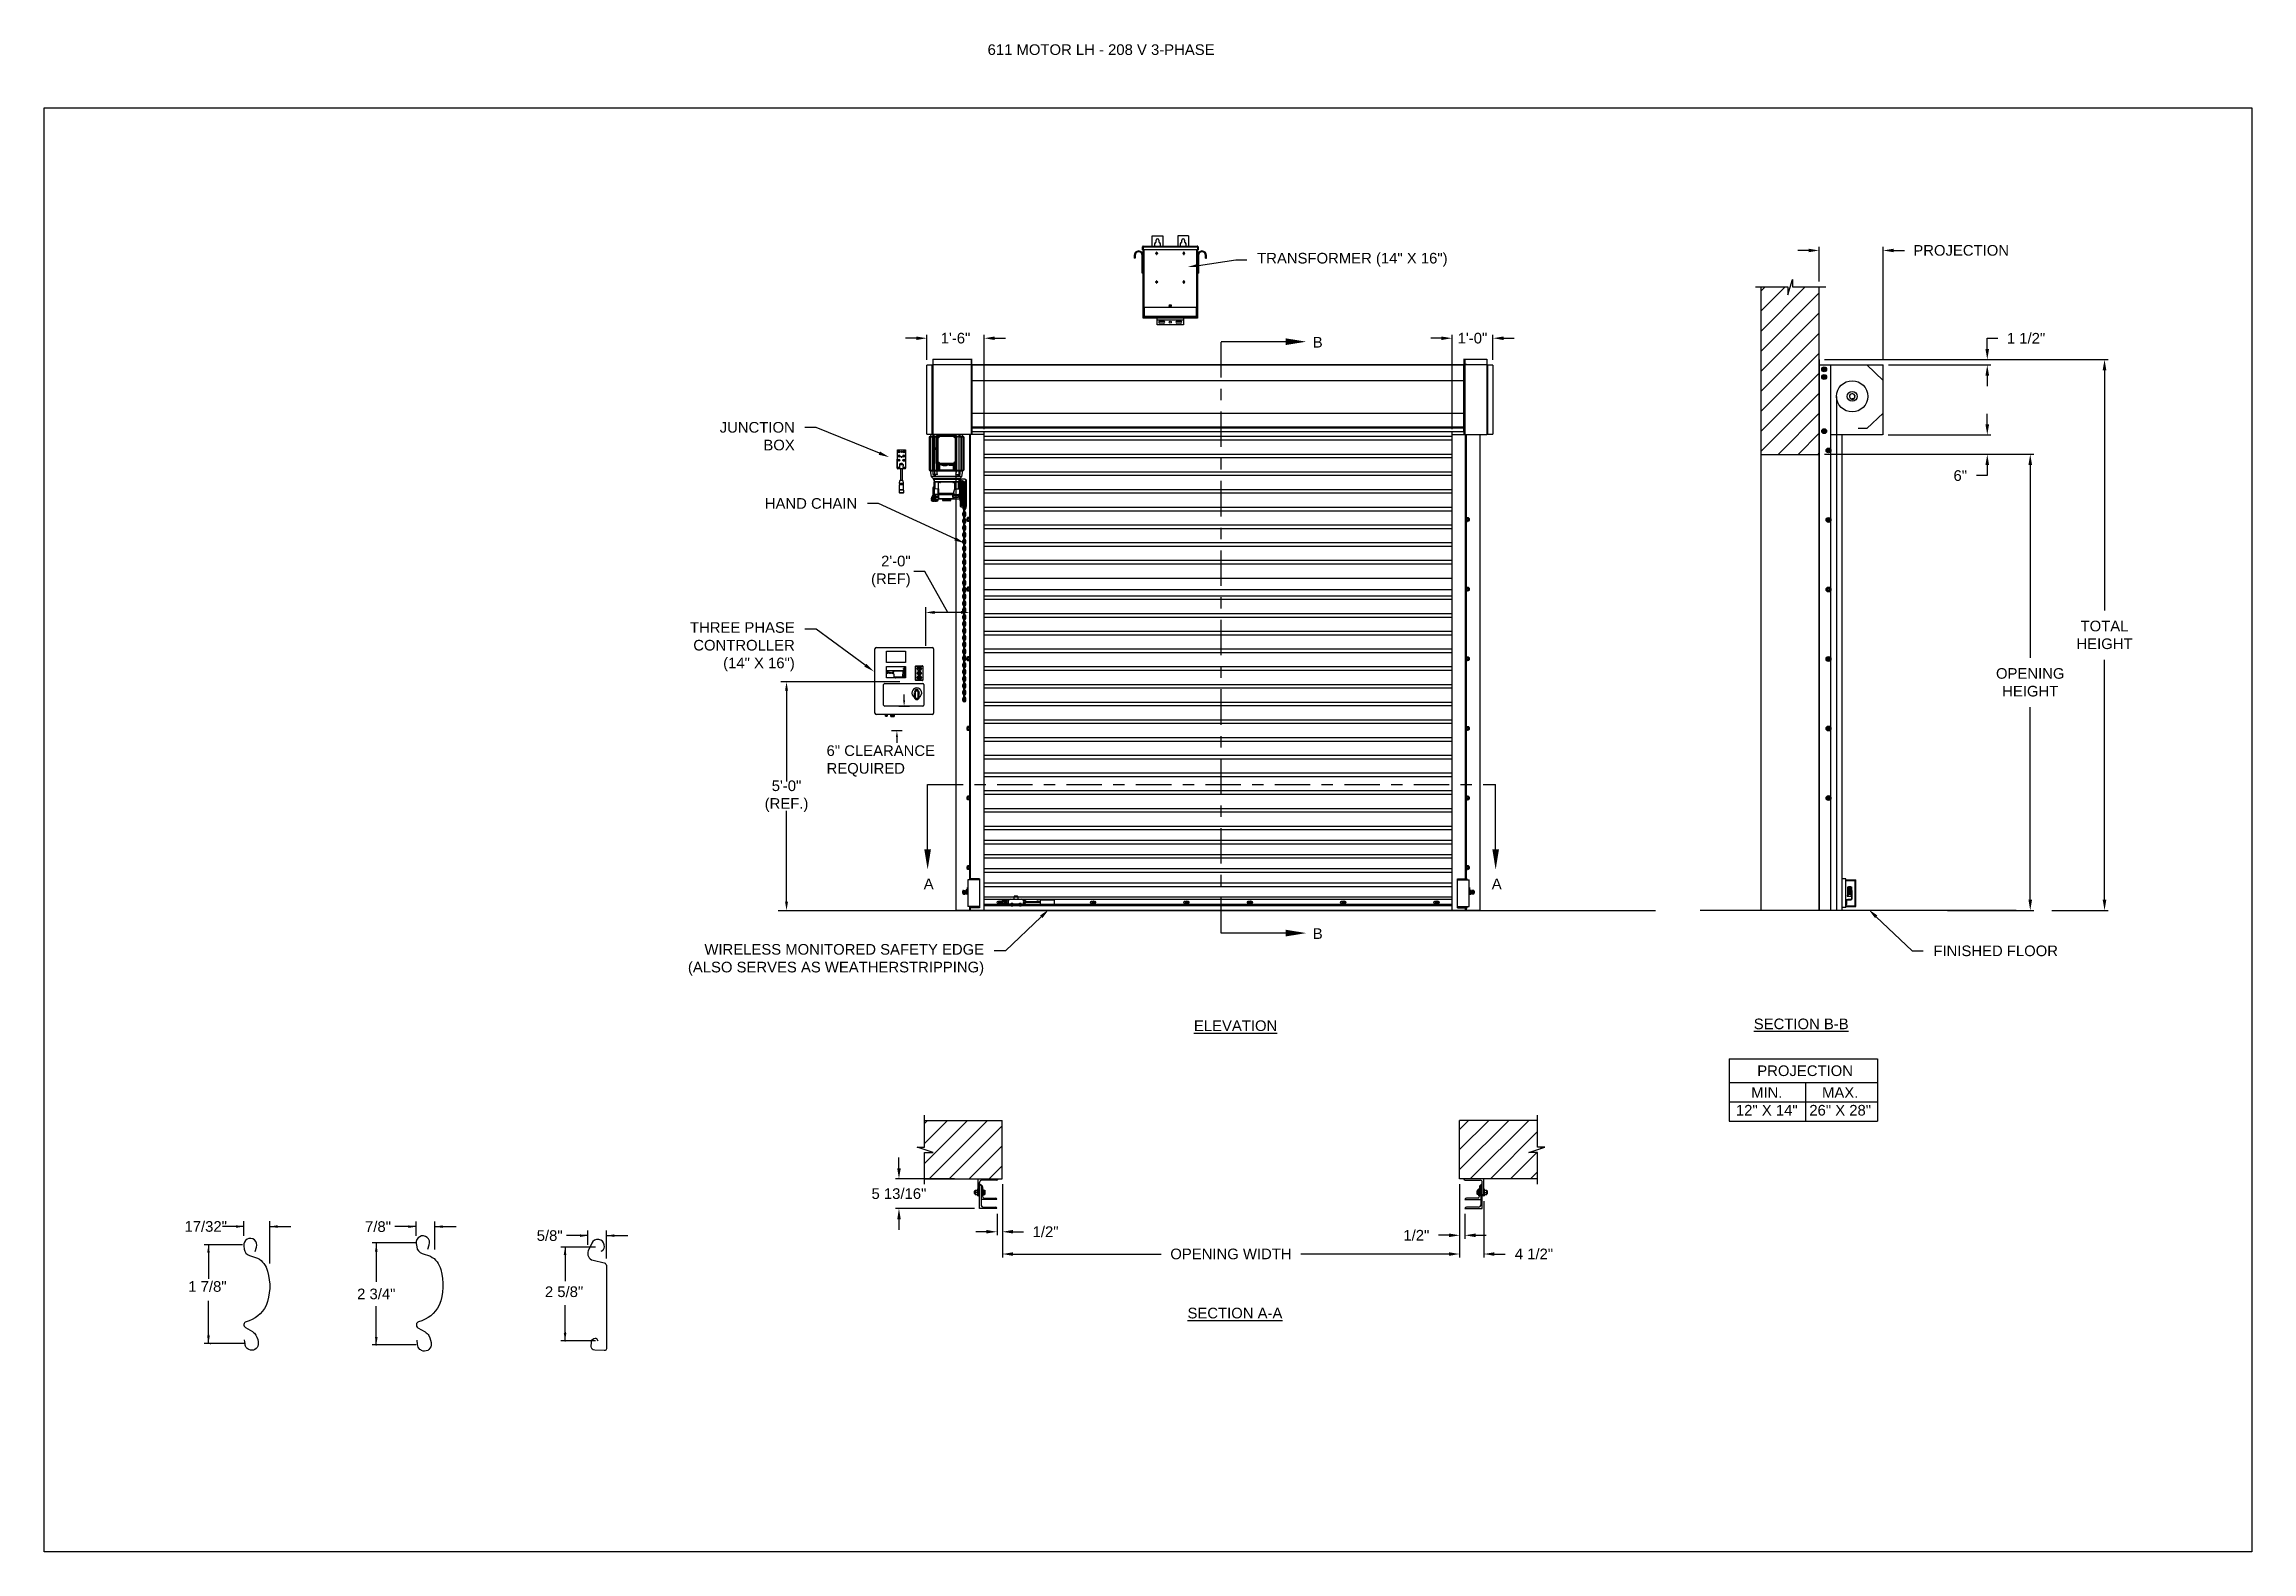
# Model space of a CAD drawing. Header units: inches. Extents: x 170 to 312, y 215 to 248.
# Drawn here: x 218.92 to 238.39, y 214.76 to 228.05 of the extents above; entities that cross this region are included whole.
import ezdxf
from ezdxf import colors
from ezdxf.entities.mleader import LeaderData, LeaderLine
from ezdxf.enums import TextEntityAlignment as Align
from ezdxf.math import Vec2, Vec3

# ---------------------------------------------------------------- set-up
doc = ezdxf.new("R2010")
doc.units = ezdxf.units.IN
doc.header["$LTSCALE"] = 0.25
doc.header["$MEASUREMENT"] = 0
doc.linetypes.add('CENTER', pattern=[2, 1.25, -0.25, 0.25, -0.25])
for name, color, linetype in [('ANNOTATIONS', 1, 'Continuous'), ('DETAILS', 4, 'Continuous'), ('MOTOR LH', 7, 'Continuous'), ('SECTION CUTS', 6, 'CENTER')]:
    doc.layers.add(name, color=color, linetype=linetype)
doc.styles.add('ARIAL', font='arial.ttf', dxfattribs={"height": 0.09375})
doc.styles.add('ROMANS', font='Romans', dxfattribs={"height": 0.09375})
doc.styles.get("Standard").update_dxf_attribs({"font": 'romans.shx'})
doc.dimstyles.get("Standard").update_dxf_attribs({"dimscale": 60, "dimtxt": 0.0833, "dimasz": 0.0833, "dimexe": 0.0833, "dimexo": 0.04, "dimgap": 0.09, "dimtad": 0, "dimtih": 1, "dimtoh": 1, "dimdec": 4, "dimzin": 1, "dimdsep": 46, "dimlunit": 4, "dimtxsty": 'Standard', "dimcen": 0.09, "dimclrt": 150, "dimadec": 4, "dimazin": 2, "dimtfac": 1, "dimtdec": 0, "dimtofl": 0, "dimtmove": 0, "dimatfit": 3, "dimfxl": 1, "dimtolj": 1, "dimtzin": 0, "dimlwd": -1, "dimlwe": -1, "dimarcsym": 1})
doc.dimstyles.new('STANDARD$0', dxfattribs={"dimtxt": 0.09375, "dimasz": 0.09375, "dimexe": 0.03125, "dimexo": 0.046875, "dimgap": 0.09, "dimtad": 0, "dimtih": 1, "dimtoh": 1, "dimdec": 4, "dimzin": 0, "dimdsep": 46, "dimtxsty": 'ARIAL', "dimcen": 0.09, "dimadec": 0, "dimazin": 0, "dimtfac": 1, "dimtdec": 4, "dimtofl": 0, "dimtmove": 0, "dimatfit": 1, "dimfxl": 1, "dimtolj": 1, "dimtzin": 0, "dimarcsym": 0})
pattern_1 = [(45, (48.19074, -32.78357), (-0.08838835, 0.08838835), [])]

msp = doc.modelspace()

# ---------------------------------------------------------------- texts
at = {"layer": 'ANNOTATIONS', "style": 'ARIAL'}
for s, p in [('1 7/8"', (220.18664, 217.05177)), ('2 5/8"', (223.33164, 217.00538))]:
    msp.add_text(s, height=0.09375, dxfattribs=at).set_placement(p)
msp.add_text('2 3/4"', height=0.09375, dxfattribs=at).set_placement((221.84447, 217.03304), align=Align.MIDDLE_CENTER)
at = {"layer": 'ANNOTATIONS', "insert": (227.2359, 228.05267), "char_height": 0.09375, "width": 4.6220629, "attachment_point": 1, "line_spacing_factor": 0.86134, "style": 'ARIAL'}
msp.add_mtext('611 MOTOR LH - 208 V 3-PHASE', dxfattribs=at)
at = {"layer": 'ANNOTATIONS', "char_height": 0.09375, "style": 'ARIAL'}
for s, insert, attachment_point in [('2\'-0"\\P(REF)', (226.55729, 223.40353), 6), ('6" CLEARANCE\\PREQUIRED', (225.81571, 221.73296), 4), ('5\'-0"\\P(REF.)', (225.46251, 221.42207), 5), ('17/32"', (220.34019, 217.62729), 5), ('7/8"', (221.85973, 217.62619), 5), ('\\A1;5/8"', (223.37363, 217.54689), 5)]:
    msp.add_mtext(s, dxfattribs=dict(at, insert=insert, attachment_point=attachment_point))
at = {"layer": 'ANNOTATIONS', "char_height": 0.09375, "attachment_point": 2, "style": 'ARIAL'}
for s, insert, width in [('{\\LELEVATION}', (229.42308, 219.44522), 3.0834986), ('{\\LSECTION B-B}', (234.41121, 219.46119), 1.3823677), ('{\\LSECTION A-A}', (229.41718, 216.91103), 1.3823677)]:
    msp.add_mtext(s, dxfattribs=dict(at, insert=insert, width=width))
for s, width, insert in [('PROJECTION ', 1.7594917, (234.44563, 219.04808)), ('MIN.\\P12" X 14" ', 0.6711642, (234.10751, 218.85609)), ('MAX.\\P26" X 28"', 0.6567117, (234.75494, 218.85609))]:
    msp.add_mtext_dynamic_manual_height_columns(s, width=width, gutter_width=1.36268, heights=[0], dxfattribs=dict(at, insert=insert))
at = {"layer": 'SECTION CUTS', "style": 'ARIAL'}
for s, p in [('B', (230.10373, 225.3786)), ('A', (226.67243, 220.60215)), ('A', (231.68196, 220.60215)), ('B', (230.10373, 220.16333))]:
    msp.add_text(s, height=0.09375, dxfattribs=at).set_placement(p)

# ---------------------------------------------------------------- blocks, each defined once
blk = doc.blocks.new('*D154')
at = {"layer": 'ANNOTATIONS', "color": 0, "lineweight": -2, "transparency": 16777216}
for p, q in [((226.454, 218.141), (226.454, 218.235)), ((226.944, 218.047), (226.423, 218.047)), ((227.119, 217.786), (226.423, 217.786)), ((226.454, 217.692), (226.454, 217.598))]:
    blk.add_line(p, q, dxfattribs=at)
at = {"layer": 'ANNOTATIONS', "color": 0, "transparency": 16777216}
for points in [[(226.439, 218.141), (226.47, 218.141), (226.454, 218.047)], [(226.439, 217.692), (226.47, 217.692), (226.454, 217.786)]]:
    blk.add_solid(points, dxfattribs=at)
at = {"layer": 'defpoints', "color": 0, "transparency": 16777216}
for p in [(226.991, 218.047), (226.454, 217.786), (227.166, 217.786)]:
    blk.add_point(p, dxfattribs=at)
at = {"layer": 'ANNOTATIONS', "color": 0, "transparency": 16777216, "insert": (226.454, 217.917), "char_height": 0.09375, "attachment_point": 5, "style": 'ARIAL'}
blk.add_mtext('\\A1;5 13/16"', dxfattribs=at)
blk = doc.blocks.new('*D155')
at = {"layer": 'ANNOTATIONS', "color": 0, "lineweight": -2, "transparency": 16777216}
for p, q in [((231.399, 218.001), (231.399, 217.519)), ((231.446, 217.739), (231.446, 217.519)), ((231.305, 217.55), (231.211, 217.55)), ((231.539, 217.55), (231.633, 217.55))]:
    blk.add_line(p, q, dxfattribs=at)
at = {"layer": 'ANNOTATIONS', "color": 0, "transparency": 16777216}
for points in [[(231.305, 217.566), (231.305, 217.534), (231.399, 217.55)], [(231.539, 217.566), (231.539, 217.534), (231.446, 217.55)]]:
    blk.add_solid(points, dxfattribs=at)
at = {"layer": 'defpoints', "color": 0, "transparency": 16777216}
for p in [(231.399, 218.047), (231.446, 217.786), (231.446, 217.55)]:
    blk.add_point(p, dxfattribs=at)
at = {"layer": 'ANNOTATIONS', "color": 0, "transparency": 16777216, "insert": (231.017, 217.55), "char_height": 0.0938, "attachment_point": 5, "style": 'ARIAL'}
blk.add_mtext('\\A1;1/2"', dxfattribs=at)
blk = doc.blocks.new('*D156')
at = {"layer": 'ANNOTATIONS', "color": 0, "lineweight": -2, "transparency": 16777216}
for p, q in [((227.366, 218.001), (227.366, 217.55)), ((227.319, 217.739), (227.319, 217.55)), ((227.225, 217.581), (227.131, 217.581)), ((227.459, 217.581), (227.553, 217.581))]:
    blk.add_line(p, q, dxfattribs=at)
at = {"layer": 'ANNOTATIONS', "color": 0, "transparency": 16777216}
for points in [[(227.225, 217.597), (227.225, 217.566), (227.319, 217.581)], [(227.459, 217.597), (227.459, 217.566), (227.366, 217.581)]]:
    blk.add_solid(points, dxfattribs=at)
at = {"layer": 'defpoints', "color": 0, "transparency": 16777216}
for p in [(227.366, 218.047), (227.319, 217.786), (227.319, 217.581)]:
    blk.add_point(p, dxfattribs=at)
at = {"layer": 'ANNOTATIONS', "color": 0, "transparency": 16777216, "insert": (227.747, 217.581), "char_height": 0.0938, "attachment_point": 5, "style": 'ARIAL'}
blk.add_mtext('\\A1;1/2"', dxfattribs=at)
blk = doc.blocks.new('*D157')
at = {"layer": 'ANNOTATIONS', "color": 0, "lineweight": -2, "transparency": 16777216}
for p, q in [((226.7, 225.271), (226.7, 225.492)), ((227.206, 224.659), (227.206, 225.492)), ((226.606, 225.461), (226.512, 225.461)), ((227.299, 225.461), (227.393, 225.461))]:
    blk.add_line(p, q, dxfattribs=at)
at = {"layer": 'ANNOTATIONS', "color": 0, "transparency": 16777216}
for points in [[(226.606, 225.476), (226.606, 225.445), (226.7, 225.461)], [(227.299, 225.476), (227.299, 225.445), (227.206, 225.461)]]:
    blk.add_solid(points, dxfattribs=at)
at = {"layer": 'defpoints', "color": 0, "transparency": 16777216}
for p in [(226.7, 225.461), (226.7, 225.224), (227.206, 224.612)]:
    blk.add_point(p, dxfattribs=at)
at = {"layer": 'ANNOTATIONS', "color": 0, "transparency": 16777216, "insert": (226.953, 225.461), "char_height": 0.0938, "attachment_point": 5, "style": 'ARIAL'}
blk.add_mtext('\\A1;1\'-6"', dxfattribs=at)
blk = doc.blocks.new('*D158')
at = {"layer": 'ANNOTATIONS', "color": 0, "lineweight": -2, "transparency": 16777216}
for p, q in [((231.332, 224.659), (231.332, 225.492)), ((231.692, 225.271), (231.692, 225.492)), ((231.238, 225.461), (231.145, 225.461)), ((231.786, 225.461), (231.88, 225.461))]:
    blk.add_line(p, q, dxfattribs=at)
at = {"layer": 'ANNOTATIONS', "color": 0, "transparency": 16777216}
for points in [[(231.238, 225.476), (231.238, 225.445), (231.332, 225.461)], [(231.786, 225.476), (231.786, 225.445), (231.692, 225.461)]]:
    blk.add_solid(points, dxfattribs=at)
at = {"layer": 'defpoints', "color": 0, "transparency": 16777216}
for p in [(231.332, 225.461), (231.692, 225.224), (231.332, 224.612)]:
    blk.add_point(p, dxfattribs=at)
at = {"layer": 'ANNOTATIONS', "color": 0, "transparency": 16777216, "insert": (231.512, 225.461), "char_height": 0.0938, "attachment_point": 5, "style": 'ARIAL'}
blk.add_mtext('\\A1;1\'-0"', dxfattribs=at)
blk = doc.blocks.new('*D159')
at = {"layer": 'ANNOTATIONS', "color": 0, "lineweight": -2, "transparency": 16777216}
for p, q in [((231.399, 218.001), (231.399, 217.353)), ((231.611, 217.851), (231.611, 217.353)), ((231.305, 217.385), (231.211, 217.385)), ((231.705, 217.385), (231.799, 217.385))]:
    blk.add_line(p, q, dxfattribs=at)
at = {"layer": 'ANNOTATIONS', "color": 0, "transparency": 16777216}
for points in [[(231.305, 217.4), (231.305, 217.369), (231.399, 217.385)], [(231.705, 217.4), (231.705, 217.369), (231.611, 217.385)]]:
    blk.add_solid(points, dxfattribs=at)
at = {"layer": 'defpoints', "color": 0, "transparency": 16777216}
for p in [(231.399, 218.047), (231.611, 217.897), (231.611, 217.385)]:
    blk.add_point(p, dxfattribs=at)
at = {"layer": 'ANNOTATIONS', "color": 0, "transparency": 16777216, "insert": (232.054, 217.385), "char_height": 0.0938, "attachment_point": 5, "style": 'ARIAL'}
blk.add_mtext('\\A1;4 1/2"', dxfattribs=at)
blk = doc.blocks.new('*D148')
at = {"layer": 'ANNOTATIONS', "color": 0, "lineweight": -2, "transparency": 16777216}
for p, q in [((227.366, 218.001), (227.366, 217.353)), ((231.399, 218.001), (231.399, 217.353)), ((227.459, 217.385), (228.766, 217.385)), ((231.305, 217.385), (229.999, 217.385))]:
    blk.add_line(p, q, dxfattribs=at)
at = {"layer": 'ANNOTATIONS', "color": 0, "transparency": 16777216}
for points in [[(227.459, 217.4), (227.459, 217.369), (227.366, 217.385)], [(231.305, 217.4), (231.305, 217.369), (231.399, 217.385)]]:
    blk.add_solid(points, dxfattribs=at)
at = {"layer": 'defpoints', "color": 0, "transparency": 16777216}
for p in [(227.366, 218.047), (231.399, 218.047), (231.399, 217.385)]:
    blk.add_point(p, dxfattribs=at)
at = {"layer": 'ANNOTATIONS', "color": 0, "transparency": 16777216, "insert": (229.382, 217.385), "char_height": 0.09375, "attachment_point": 5, "style": 'ARIAL'}
blk.add_mtext('\\A1;OPENING WIDTH', dxfattribs=at)
blk = doc.blocks.new('*D149')
at = {"layer": 'ANNOTATIONS', "color": 0, "lineweight": -2, "transparency": 16777216}
for p, q in [((234.569, 225.96), (234.569, 226.266)), ((235.133, 225.272), (235.133, 226.266)), ((234.476, 226.235), (234.382, 226.235)), ((235.227, 226.235), (235.321, 226.235))]:
    blk.add_line(p, q, dxfattribs=at)
at = {"layer": 'ANNOTATIONS', "color": 0, "transparency": 16777216}
for points in [[(234.476, 226.25), (234.476, 226.219), (234.569, 226.235)], [(235.227, 226.25), (235.227, 226.219), (235.133, 226.235)]]:
    blk.add_solid(points, dxfattribs=at)
at = {"layer": 'defpoints', "color": 0, "transparency": 16777216}
for p in [(235.133, 226.235), (234.569, 225.913), (235.133, 225.225)]:
    blk.add_point(p, dxfattribs=at)
at = {"layer": 'ANNOTATIONS', "color": 0, "transparency": 16777216, "insert": (235.822, 226.235), "char_height": 0.09375, "attachment_point": 5, "style": 'ARIAL'}
blk.add_mtext('\\A1;PROJECTION ', dxfattribs=at)
blk = doc.blocks.new('*D150')
at = {"layer": 'ANNOTATIONS', "color": 0, "lineweight": -2, "transparency": 16777216}
for p, q in [((234.616, 224.437), (236.462, 224.437)), ((236.431, 224.343), (236.431, 222.643)), ((236.431, 220.509), (236.431, 222.208)), ((235.7, 220.415), (236.462, 220.415))]:
    blk.add_line(p, q, dxfattribs=at)
at = {"layer": 'ANNOTATIONS', "color": 0, "transparency": 16777216}
for points in [[(236.415, 224.343), (236.447, 224.343), (236.431, 224.437)], [(236.415, 220.509), (236.447, 220.509), (236.431, 220.415)]]:
    blk.add_solid(points, dxfattribs=at)
at = {"layer": 'defpoints', "color": 0, "transparency": 16777216}
for p in [(234.569, 224.437), (235.654, 220.415), (236.431, 220.415)]:
    blk.add_point(p, dxfattribs=at)
at = {"layer": 'ANNOTATIONS', "color": 0, "transparency": 16777216, "insert": (236.431, 222.426), "char_height": 0.09375, "attachment_point": 5, "style": 'ARIAL'}
blk.add_mtext('\\A1;OPENING\\PHEIGHT', dxfattribs=at)
blk = doc.blocks.new('*D151')
at = {"layer": 'ANNOTATIONS', "color": 0, "lineweight": -2, "transparency": 16777216}
for p, q in [((234.616, 225.273), (237.117, 225.273)), ((237.086, 225.179), (237.086, 223.061)), ((237.086, 220.509), (237.086, 222.626)), ((236.621, 220.415), (237.117, 220.415))]:
    blk.add_line(p, q, dxfattribs=at)
at = {"layer": 'ANNOTATIONS', "color": 0, "transparency": 16777216}
for points in [[(237.07, 225.179), (237.102, 225.179), (237.086, 225.273)], [(237.07, 220.509), (237.102, 220.509), (237.086, 220.415)]]:
    blk.add_solid(points, dxfattribs=at)
at = {"layer": 'defpoints', "color": 0, "transparency": 16777216}
for p in [(234.569, 225.273), (236.574, 220.415), (237.086, 220.415)]:
    blk.add_point(p, dxfattribs=at)
at = {"layer": 'ANNOTATIONS', "color": 0, "transparency": 16777216, "insert": (237.086, 222.844), "char_height": 0.0938, "attachment_point": 5, "style": 'ARIAL'}
blk.add_mtext('\\A1;TOTAL\\PHEIGHT', dxfattribs=at)
blk = doc.blocks.new('*D152')
at = {"layer": 'ANNOTATIONS', "color": 0, "lineweight": -2, "transparency": 16777216}
for p, q in [((236.052, 224.701), (236.052, 224.795)), ((235.178, 224.608), (236.083, 224.608)), ((235.178, 224.437), (236.083, 224.437)), ((236.052, 224.343), (236.052, 224.249)), ((236.052, 224.249), (235.958, 224.249))]:
    blk.add_line(p, q, dxfattribs=at)
at = {"layer": 'ANNOTATIONS', "color": 0, "transparency": 16777216}
for points in [[(236.036, 224.701), (236.068, 224.701), (236.052, 224.608)], [(236.036, 224.343), (236.068, 224.343), (236.052, 224.437)]]:
    blk.add_solid(points, dxfattribs=at)
at = {"layer": 'defpoints', "color": 0, "transparency": 16777216}
for p in [(235.131, 224.608), (235.131, 224.437), (236.052, 224.437)]:
    blk.add_point(p, dxfattribs=at)
at = {"layer": 'ANNOTATIONS', "color": 0, "transparency": 16777216, "insert": (235.814, 224.249), "char_height": 0.0938, "attachment_point": 5, "style": 'ARIAL'}
blk.add_mtext('\\A1;6"', dxfattribs=at)
blk = doc.blocks.new('*D153')
at = {"layer": 'ANNOTATIONS', "color": 0, "lineweight": -2, "transparency": 16777216}
for p, q in [((235.18, 225.273), (236.083, 225.273)), ((236.052, 225.366), (236.052, 225.46)), ((236.052, 225.46), (236.146, 225.46)), ((235.18, 225.225), (236.083, 225.225)), ((236.052, 225.131), (236.052, 225.038))]:
    blk.add_line(p, q, dxfattribs=at)
at = {"layer": 'ANNOTATIONS', "color": 0, "transparency": 16777216}
for points in [[(236.036, 225.366), (236.068, 225.366), (236.052, 225.273)], [(236.036, 225.131), (236.068, 225.131), (236.052, 225.225)]]:
    blk.add_solid(points, dxfattribs=at)
at = {"layer": 'defpoints', "color": 0, "transparency": 16777216}
for p in [(235.133, 225.273), (236.052, 225.273), (235.133, 225.225)]:
    blk.add_point(p, dxfattribs=at)
at = {"layer": 'ANNOTATIONS', "color": 0, "transparency": 16777216, "insert": (236.394, 225.46), "char_height": 0.0938, "attachment_point": 5, "style": 'ARIAL'}
blk.add_mtext('\\A1;1 1/2"', dxfattribs=at)

# ---------------------------------------------------------------- dimensions: what is measured, and where the dimension line sits
at = {"layer": 'ANNOTATIONS'}
dim = msp.add_linear_dim(base=(235.13329, 226.23467), p1=(234.56941, 225.91347), p2=(235.13329, 225.22508), text='PROJECTION ', dimstyle='STANDARD$0', dxfattribs=at)
dim.commit()
dim.dimension.update_dxf_attribs({"geometry": '*D149', "text_midpoint": (235.8224, 226.23467)})
for base, p1, p2, angle, text, picture, middle in [((226.69978, 225.46051), (227.20572, 224.61169), (226.69978, 225.22384), 180, '1\'-6"', '*D157', (226.95275, 225.46051)), ((231.33222, 225.46051), (231.69242, 225.22422), (231.33222, 224.61169), 180, '1\'-0"', '*D158', (231.51232, 225.46051)), ((226.45418, 217.78574), (226.99053, 218.04741), (227.16553, 217.78574), 90, '5 13/16"', '*D154', (226.45418, 217.91658)), ((227.31865, 217.58132), (227.36553, 218.04742), (227.31865, 217.78574), 180, '1/2"', '*D156', (227.7471, 217.58132))]:
    dim = msp.add_linear_dim(base=base, p1=p1, p2=p2, angle=angle, text=text, dimstyle='STANDARD$0', dxfattribs=at)
    dim.commit()
    dim.dimension.update_dxf_attribs({"geometry": picture, "text_midpoint": middle, "dimtype": 160})
for base, p1, p2, text, picture, middle in [((236.05196, 225.27272), (235.13329, 225.22508), (235.13329, 225.27272), '1 1/2"', '*D153', (236.3944, 225.46022)), ((237.08599, 220.41511), (234.56941, 225.27272), (236.57394, 220.41511), 'TOTAL\\PHEIGHT', '*D151', (237.08599, 222.84392)), ((236.05196, 224.43674), (235.13116, 224.60767), (235.13116, 224.43674), '6"', '*D152', (235.81408, 224.24924)), ((236.431, 220.41511), (234.56941, 224.43674), (235.6536, 220.41511), 'OPENING\\PHEIGHT', '*D150', (236.431, 222.42592))]:
    dim = msp.add_linear_dim(base=base, p1=p1, p2=p2, angle=90, text=text, dimstyle='STANDARD$0', dxfattribs=at)
    dim.commit()
    dim.dimension.update_dxf_attribs({"geometry": picture, "text_midpoint": middle})
dim = msp.add_aligned_dim(p1=(227.36553, 218.04742), p2=(231.39886, 218.04742), distance=-0.6628, text='OPENING WIDTH', dimstyle='STANDARD$0', dxfattribs=at)
dim.commit()
dim.dimension.update_dxf_attribs({"geometry": '*D148', "text_midpoint": (229.38219, 217.38462)})
for base, p2, text, picture, middle in [((231.44573, 217.55007), (231.44573, 217.78574), '1/2"', '*D155', (231.01728, 217.55007)), ((231.61136, 217.38462), (231.61136, 217.89742), '4 1/2"', '*D159', (232.05385, 217.38462))]:
    dim = msp.add_linear_dim(base=base, p1=(231.39886, 218.04742), p2=p2, text=text, dimstyle='STANDARD$0', dxfattribs=at)
    dim.commit()
    dim.dimension.update_dxf_attribs({"geometry": picture, "text_midpoint": middle, "dimtype": 160})

# ---------------------------------------------------------------- hatches: boundary and pattern name
at = {"layer": 'MOTOR LH'}
h = msp.add_hatch(dxfattribs=at)
h.set_pattern_fill('ANSI31', color=256, style=0)
h.set_pattern_definition([(45, (47.34337, -32.78357), (-0.08838835, 0.08838835), [])])
h.paths.add_polyline_path([(234.05378, 224.43674), (234.56941, 224.43674), (234.56941, 225.91347), (234.33292, 225.91347), (234.33292, 225.97813), (234.2945, 225.84477), (234.2945, 225.91347), (234.05378, 225.91347)])
h = msp.add_hatch(dxfattribs=at)
h.set_pattern_fill('ANSI31', color=256, style=0)
h.set_pattern_definition(pattern_1)
h.paths.add_polyline_path([(227.36553, 218.56305), (226.67803, 218.56305), (226.67803, 218.32585), (226.61392, 218.32585), (226.75599, 218.27894), (226.67803, 218.27894), (226.67803, 218.04742), (227.36553, 218.04742), (227.36553, 218.20993)])
h = msp.add_hatch(dxfattribs=at)
h.set_pattern_fill('ANSI31', color=256, style=0)
h.set_pattern_definition(pattern_1)
h.paths.add_polyline_path([(232.15046, 218.32585), (232.08636, 218.32585), (232.08636, 218.56305), (231.39886, 218.56305), (231.39886, 218.04742), (231.41703, 218.04742), (232.08636, 218.04742), (232.08636, 218.27894), (232.00839, 218.27894)])

# ---------------------------------------------------------------- linework, layer by layer
at = {"layer": 'ANNOTATIONS'}
for p, q in [((226.69046, 222.74794), (226.69046, 223.08974)), ((227.00017, 223.04261), (226.76813, 223.04261)), ((226.46237, 222.42941), (225.41141, 222.42941)), ((225.46251, 222.35175), (225.46251, 221.55133)), ((226.54652, 222.21402), (226.45226, 222.21402)), ((226.49939, 222.26716), (226.49939, 222.3203)), ((226.48334, 221.99872), (226.38908, 221.99872)), ((226.43621, 221.94558), (226.43621, 221.89244)), ((225.46251, 220.49278), (225.46251, 221.2928)), ((233.77694, 219.10752), (233.77694, 218.55614)), ((233.77694, 219.10752), (235.08471, 219.10752)), ((235.08471, 219.10752), (235.08471, 218.55614)), ((233.77694, 218.89604), (235.08471, 218.89604)), ((234.4498, 218.89604), (234.4498, 218.55614)), ((233.77694, 218.72609), (235.08471, 218.72609)), ((233.77694, 218.55614), (235.08471, 218.55614)), ((220.67705, 217.54554), (220.67705, 217.67417)), ((220.90442, 217.3), (220.90442, 217.67417)), ((220.67705, 217.62729), (220.48955, 217.62729)), ((220.90442, 217.62729), (221.09192, 217.62729)), ((222.19576, 217.48306), (221.80783, 217.48306)), ((221.84447, 217.48306), (221.84447, 217.14004)), ((222.19659, 217.62619), (222.00909, 217.62619)), ((222.19659, 217.54444), (222.19659, 217.67306)), ((222.3611, 217.42608), (222.3611, 217.67306)), ((222.3611, 217.62619), (222.5486, 217.62619)), ((223.71048, 217.54689), (223.52298, 217.54689)), ((223.71048, 217.46513), (223.71048, 217.59376)), ((223.875, 217.34678), (223.875, 217.59376)), ((223.875, 217.54689), (224.0625, 217.54689)), ((220.66351, 217.46623), (220.32601, 217.46623)), ((220.36449, 217.46623), (220.36449, 217.16466)), ((223.77881, 217.44645), (223.47101, 217.44645)), ((223.50949, 217.44645), (223.50949, 217.14489)), ((220.36449, 216.59435), (220.36449, 216.97154)), ((221.84447, 216.58302), (221.84447, 216.92604)), ((223.50949, 216.61924), (223.50949, 216.93393)), ((220.69164, 216.59435), (220.32601, 216.59435)), ((222.19576, 216.58302), (221.80783, 216.58302)), ((223.77881, 216.61924), (223.47101, 216.61924))]:
    msp.add_line(p, q, dxfattribs=at)
for p in [(223.83918, 217.41494), (220.36449, 216.66885), (220.38226, 216.59435), (221.84447, 216.58302), (223.50949, 216.69374), (223.50949, 216.61924)]:
    msp.add_point(p, dxfattribs=at)
for points in [[(226.76813, 223.02967), (226.76813, 223.05556), (226.69046, 223.04261)], [(227.00017, 223.02967), (227.00017, 223.05556), (227.07784, 223.04261)], [(225.47546, 222.35175), (225.44957, 222.35175), (225.46251, 222.42941)], [(226.50825, 222.26716), (226.49053, 222.26716), (226.49939, 222.21402)], [(226.44506, 221.94558), (226.42735, 221.94558), (226.43621, 221.99872)], [(225.47546, 220.49278), (225.44957, 220.49278), (225.46251, 220.41511)], [(220.60672, 217.61557), (220.60672, 217.63901), (220.67705, 217.62729)], [(220.97474, 217.63901), (220.97474, 217.61557), (220.90442, 217.62729)], [(222.12627, 217.61447), (222.12627, 217.63791), (222.19659, 217.62619)], [(222.43143, 217.63791), (222.43143, 217.61447), (222.3611, 217.62619)], [(223.64016, 217.53517), (223.64016, 217.55861), (223.71048, 217.54689)], [(223.94532, 217.55861), (223.94532, 217.53517), (223.875, 217.54689)], [(220.37621, 217.39591), (220.35277, 217.39591), (220.36449, 217.46623)], [(221.85619, 217.40696), (221.83275, 217.40696), (221.84447, 217.47728)], [(223.52121, 217.37613), (223.49777, 217.37613), (223.50949, 217.44645)], [(220.37621, 216.66467), (220.35277, 216.66467), (220.36449, 216.59435)], [(221.85619, 216.65334), (221.83275, 216.65334), (221.84447, 216.58302)], [(223.52121, 216.68956), (223.49777, 216.68956), (223.50949, 216.61924)]]:
    msp.add_solid(points, dxfattribs=at)
at = {"layer": 'defpoints'}
msp.add_lwpolyline([(238.38533, 214.75854), (218.91545, 214.75854), (218.91545, 227.49365), (238.38533, 227.49365)], close=True, dxfattribs=at)
at = {"layer": 'DETAILS'}
for points in [[(220.77511, 217.40811), (220.78766, 217.44643, 1.25136537), (220.67579, 217.45699), (220.67959, 217.42754, 0.28712033), (220.72534, 217.37182), (220.79705, 217.34773, -0.22337537), (220.88468, 217.23299, -0.17060067), (220.87238, 216.92947, -0.22026111), (220.69625, 216.78827, 0.64862145), (220.69037, 216.73683), (220.75197, 216.7004, -0.11918191), (220.78322, 216.67003, -0.14967798), (220.80227, 216.58828), (220.80212, 216.58656, -0.533076), (220.72164, 216.54218, -0.02656611), (220.70633, 216.55167, -0.19330383), (220.68682, 216.59429), (220.68334, 216.62935)], [(222.2994, 217.42781), (222.31235, 217.46736, 1.25136537), (222.19692, 217.47825), (222.20084, 217.44787, 0.28712033), (222.24805, 217.39037), (222.32204, 217.36551, -0.22337537), (222.41246, 217.24712, -0.17060067), (222.39977, 216.93393, -0.22026111), (222.21803, 216.78823, 0.64862142), (222.21196, 216.73516), (222.27553, 216.69758, -0.11918191), (222.30777, 216.66624, -0.14967798), (222.32743, 216.58189), (222.32727, 216.58011, -0.533076), (222.24423, 216.53431, -0.02656611), (222.22843, 216.5441, -0.19330383), (222.2083, 216.58808), (222.20471, 216.62426)], [(223.82881, 217.40975, 0.33746117), (223.85574, 217.44781), (223.85542, 217.46569, 0.73725505), (223.74527, 217.48055), (223.71446, 217.41413, 0.47976839), (223.75628, 217.32981), (223.85469, 217.30824, -0.21720182), (223.875, 217.28428), (223.875, 216.54957, -0.36619075), (223.85526, 216.53415), (223.7706, 216.53687, -0.41028649), (223.73933, 216.57038), (223.74127, 216.60768, -0.37745755), (223.7751, 216.644, -0.31905635), (223.78698, 216.63852), (223.79805, 216.61924)]]:
    msp.add_lwpolyline(points, format="xyb", dxfattribs=at)
at = {"layer": 'MOTOR LH'}
for p, q in [((228.60309, 226.26785), (228.60608, 226.26785)), ((228.60309, 226.24076), (228.60309, 226.26785)), ((228.60608, 226.24076), (228.60309, 226.24076)), ((228.60608, 226.26785), (228.60608, 226.24076)), ((228.60652, 226.26785), (229.08801, 226.26785)), ((228.60652, 226.26785), (228.60652, 226.24076)), ((229.08801, 226.24076), (228.60652, 226.24076)), ((228.60703, 226.26963), (228.60703, 226.27008)), ((228.60703, 225.63816), (228.60703, 226.24076)), ((228.6092, 226.27396), (229.08533, 226.27396)), ((228.61315, 226.24076), (228.61315, 225.73191)), ((228.68711, 226.36472), (228.78086, 226.36472)), ((228.68711, 226.27396), (228.68711, 226.36472)), ((228.72227, 226.3074), (228.72227, 226.32566)), ((228.7457, 226.32566), (228.7457, 226.3074)), ((228.78086, 226.36472), (228.78086, 226.27396)), ((229.00742, 226.36472), (228.91367, 226.36472)), ((228.91367, 226.36472), (228.91367, 226.27396)), ((228.94883, 226.3074), (228.94883, 226.32566)), ((228.97227, 226.32566), (228.97227, 226.3074)), ((229.00742, 226.36472), (229.00742, 226.27396)), ((229.08139, 225.73191), (229.08139, 226.24076)), ((229.0875, 226.27008), (229.0875, 226.26963)), ((229.0875, 226.24076), (229.0875, 225.63816)), ((229.08801, 226.26785), (229.08801, 226.24076)), ((229.09144, 226.26785), (229.08845, 226.26785)), ((229.08845, 226.26785), (229.08845, 226.24076)), ((229.08845, 226.24076), (229.09144, 226.24076)), ((229.09144, 226.26785), (229.09144, 226.24076)), ((228.53701, 226.19129), (228.52953, 226.19129)), ((228.52953, 226.19129), (228.52953, 226.16754)), ((228.53701, 226.16754), (228.52953, 226.16754)), ((228.53701, 226.19129), (228.53701, 226.16754)), ((228.59956, 226.03472), (228.59956, 226.19129)), ((228.59956, 226.19129), (228.60703, 226.19129)), ((228.72663, 226.20997), (228.7179, 226.20997)), ((228.7179, 226.20997), (228.7179, 226.20698)), ((228.7179, 226.20698), (228.72663, 226.20698)), ((228.72663, 226.2187), (228.72663, 226.20997)), ((228.72962, 226.2187), (228.72663, 226.2187)), ((228.72663, 226.20698), (228.72663, 226.19825)), ((228.72663, 226.19825), (228.72962, 226.19825)), ((228.72962, 226.20997), (228.72962, 226.2187)), ((228.73835, 226.20997), (228.72962, 226.20997)), ((228.72962, 226.19825), (228.72962, 226.20698)), ((228.72962, 226.20698), (228.73835, 226.20698)), ((228.73835, 226.20698), (228.73835, 226.20997)), ((228.96491, 226.20997), (228.95618, 226.20997)), ((228.95618, 226.20997), (228.95618, 226.20698)), ((228.95618, 226.20698), (228.96491, 226.20698)), ((228.9679, 226.2187), (228.96491, 226.2187)), ((228.96491, 226.2187), (228.96491, 226.20997)), ((228.96491, 226.20698), (228.96491, 226.19825)), ((228.96491, 226.19825), (228.9679, 226.19825)), ((228.9679, 226.20997), (228.9679, 226.2187)), ((228.97663, 226.20997), (228.9679, 226.20997)), ((228.9679, 226.20698), (228.97663, 226.20698)), ((228.9679, 226.19825), (228.9679, 226.20698)), ((228.97663, 226.20698), (228.97663, 226.20997)), ((229.09498, 226.19129), (229.0875, 226.19129)), ((229.09498, 226.19129), (229.09498, 226.03472)), ((229.15753, 226.19129), (229.165, 226.19129)), ((229.15753, 226.16754), (229.15753, 226.19129)), ((229.15753, 226.16754), (229.165, 226.16754)), ((229.165, 226.16754), (229.165, 226.19129)), ((228.60703, 226.03472), (228.59956, 226.03472)), ((228.72663, 225.95934), (228.7179, 225.95934)), ((228.7179, 225.95934), (228.7179, 225.95635)), ((228.7179, 225.95635), (228.72663, 225.95635)), ((228.72962, 225.96807), (228.72663, 225.96807)), ((228.72663, 225.96807), (228.72663, 225.95934)), ((228.72663, 225.95635), (228.72663, 225.94762)), ((228.72663, 225.94762), (228.72962, 225.94762)), ((228.72962, 225.95934), (228.72962, 225.96807)), ((228.73835, 225.95934), (228.72962, 225.95934)), ((228.72962, 225.94762), (228.72962, 225.95635)), ((228.72962, 225.95635), (228.73835, 225.95635)), ((228.73835, 225.95635), (228.73835, 225.95934)), ((228.96491, 225.95934), (228.95618, 225.95934)), ((228.95618, 225.95934), (228.95618, 225.95635)), ((228.95618, 225.95635), (228.96491, 225.95635)), ((228.96491, 225.96807), (228.96491, 225.95934)), ((228.9679, 225.96807), (228.96491, 225.96807)), ((228.96491, 225.95635), (228.96491, 225.94762)), ((228.96491, 225.94762), (228.9679, 225.94762)), ((228.9679, 225.95934), (228.9679, 225.96807)), ((228.97663, 225.95934), (228.9679, 225.95934)), ((228.9679, 225.94762), (228.9679, 225.95635)), ((228.9679, 225.95635), (228.97663, 225.95635)), ((228.97663, 225.95635), (228.97663, 225.95934)), ((229.0875, 226.03472), (229.09498, 226.03472)), ((234.0074, 225.91347), (234.2945, 225.91347)), ((234.05378, 225.91347), (234.05378, 220.41511)), ((234.2945, 225.84477), (234.33292, 225.97813)), ((234.2945, 225.91347), (234.2945, 225.84477)), ((234.33292, 225.97813), (234.33292, 225.91347)), ((234.33292, 225.91347), (234.62811, 225.91347)), ((234.56941, 220.41511), (234.56941, 225.91347)), ((229.0875, 225.73191), (228.60703, 225.73191)), ((228.61002, 225.73191), (228.61002, 225.63816)), ((228.61002, 225.72651), (228.61228, 225.72651)), ((228.61228, 225.73191), (228.61228, 225.65436)), ((228.6162, 225.73191), (228.6162, 225.65436)), ((228.85313, 225.7534), (228.84141, 225.7534)), ((228.84141, 225.74168), (228.85313, 225.74168)), ((229.07833, 225.65436), (229.07833, 225.73191)), ((229.08225, 225.65436), (229.08225, 225.73191)), ((229.08225, 225.72651), (229.08451, 225.72651)), ((229.08451, 225.63816), (229.08451, 225.73191)), ((228.60703, 225.65379), (228.61002, 225.65379)), ((229.0875, 225.63816), (228.60703, 225.63816)), ((228.61228, 225.65436), (229.08225, 225.65436)), ((228.61289, 225.65004), (228.61289, 225.65239)), ((228.61315, 225.63816), (228.61315, 225.64862)), ((228.61383, 225.65132), (228.61383, 225.65004)), ((228.61527, 225.65044), (228.61527, 225.65436)), ((228.61527, 225.65044), (229.07927, 225.65044)), ((228.61695, 225.64691), (228.61695, 225.64597)), ((228.61695, 225.64691), (229.07758, 225.64691)), ((228.61695, 225.64597), (229.07758, 225.64597)), ((228.64261, 225.65044), (228.64261, 225.64691)), ((228.70124, 225.65004), (228.64261, 225.65004)), ((228.68171, 225.6499), (228.68171, 225.64691)), ((228.68171, 225.6499), (228.79407, 225.6499)), ((228.70124, 225.65044), (228.70124, 225.6499)), ((228.73008, 225.58011), (228.73008, 225.63816)), ((228.96445, 225.61994), (228.73008, 225.61994)), ((228.96445, 225.61905), (228.73008, 225.61905)), ((228.96445, 225.58011), (228.73008, 225.58011)), ((228.73789, 225.65044), (228.73789, 225.64691)), ((228.75352, 225.61234), (228.79063, 225.61234)), ((228.79063, 225.59476), (228.75352, 225.59476)), ((228.77454, 225.6499), (228.77454, 225.65044)), ((228.91999, 225.65004), (228.77454, 225.65004)), ((228.79407, 225.64691), (228.79407, 225.6499)), ((228.90046, 225.6499), (228.90046, 225.64691)), ((228.90046, 225.6499), (229.01282, 225.6499)), ((228.90391, 225.61234), (228.94102, 225.61234)), ((228.94102, 225.59476), (228.90391, 225.59476)), ((228.91999, 225.65044), (228.91999, 225.6499)), ((228.95664, 225.65044), (228.95664, 225.64691)), ((228.96445, 225.63816), (228.96445, 225.58011)), ((228.99329, 225.6499), (228.99329, 225.65044)), ((229.05192, 225.65004), (228.99329, 225.65004)), ((229.01282, 225.64691), (229.01282, 225.6499)), ((229.05192, 225.64691), (229.05192, 225.65044)), ((229.05625, 225.65044), (229.05625, 225.64691)), ((229.05625, 225.64597), (229.05625, 225.63816)), ((229.07758, 225.64691), (229.07758, 225.64597)), ((229.07927, 225.65436), (229.07927, 225.65044)), ((229.0807, 225.65132), (229.0807, 225.65004)), ((229.08139, 225.64862), (229.08139, 225.63816)), ((229.08164, 225.65004), (229.08164, 225.65239)), ((229.08451, 225.65379), (229.0875, 225.65379)), ((226.75344, 225.27751), (226.75344, 224.61339)), ((227.09277, 225.22981), (227.09277, 225.27751)), ((227.09704, 225.22981), (227.09704, 225.27829)), ((231.43668, 225.27829), (231.43668, 225.22981)), ((231.44517, 225.27751), (231.44517, 225.22981)), ((231.63913, 225.27751), (231.63913, 224.61462)), ((234.57021, 225.27272), (234.57021, 225.22375)), ((234.57234, 225.22588), (234.57234, 225.27272)), ((234.57315, 225.22588), (234.57315, 225.27272)), ((226.75093, 225.22384), (226.69978, 225.22384)), ((226.74773, 224.61339), (226.74773, 225.22384)), ((226.75093, 225.22384), (226.75093, 224.61339)), ((226.75174, 225.22384), (226.75174, 224.61339)), ((226.75344, 225.22956), (227.07784, 225.22956)), ((227.09277, 225.22635), (226.75344, 225.22635)), ((227.07784, 225.22635), (227.07784, 225.22981)), ((227.07784, 225.22981), (227.09704, 225.22981)), ((227.08636, 225.22635), (227.08636, 225.22981)), ((227.09277, 224.61088), (227.09277, 225.22635)), ((227.09704, 225.22555), (227.09277, 225.22555)), ((227.09704, 225.23034), (231.43668, 225.23034)), ((227.09704, 225.22688), (227.09704, 224.63674)), ((227.09704, 225.22688), (231.43668, 225.22688)), ((227.09704, 225.08749), (231.43668, 225.08749)), ((231.46011, 225.22981), (231.43668, 225.22981)), ((231.43668, 224.63674), (231.43668, 225.22688)), ((231.44517, 225.22555), (231.43668, 225.22555)), ((231.63913, 225.22635), (231.44517, 225.22635)), ((231.44517, 225.22635), (231.44517, 224.61169)), ((231.45158, 225.22635), (231.45158, 225.22981)), ((231.46011, 225.22635), (231.46011, 225.22981)), ((231.46011, 225.22956), (231.63913, 225.22956)), ((231.69242, 225.22422), (231.63913, 225.22422)), ((231.64126, 224.61462), (231.64126, 225.22422)), ((231.64447, 225.22422), (231.64447, 224.61462)), ((234.56941, 225.21912), (234.57124, 225.21912)), ((234.57073, 225.22482), (234.57124, 225.22482)), ((234.57124, 220.41779), (234.57124, 225.22508)), ((234.57124, 225.22508), (235.13329, 225.22508)), ((234.57234, 225.22588), (234.57315, 225.22588)), ((234.61784, 225.19918), (234.61838, 225.20084)), ((234.61784, 225.13105), (234.61838, 225.13271)), ((234.61961, 225.19816), (234.62052, 225.19995)), ((234.61961, 225.13003), (234.62052, 225.13182)), ((234.62659, 225.19413), (234.62659, 225.19413)), ((234.62659, 225.17938), (234.62659, 225.17938)), ((234.62659, 225.126), (234.62659, 225.126)), ((234.62659, 225.11125), (234.62659, 225.11125)), ((234.67343, 220.41779), (234.67343, 225.22508)), ((234.98881, 225.22508), (235.13329, 225.08749)), ((235.13329, 224.60767), (235.13329, 225.22508)), ((234.57124, 225.03994), (234.56941, 225.03994)), ((234.72346, 224.94831), (234.72346, 220.41511)), ((234.85801, 224.92965), (234.86976, 224.93172)), ((234.86008, 224.91791), (234.85801, 224.92965)), ((234.87183, 224.91998), (234.86008, 224.91791)), ((234.86976, 224.93172), (234.87183, 224.91998)), ((234.88343, 224.95594), (234.88326, 224.95569)), ((234.88443, 224.94905), (234.88467, 224.94888)), ((227.09704, 224.80124), (231.43668, 224.80124)), ((234.98881, 224.66365), (235.13329, 224.80124)), ((226.69978, 224.61339), (226.75174, 224.61339)), ((226.7218, 224.59113), (226.7218, 224.29586)), ((226.74877, 224.59113), (226.7218, 224.59113)), ((226.7218, 224.59113), (226.74659, 224.59113)), ((226.74163, 224.59113), (226.7218, 224.59113)), ((226.7218, 224.59113), (226.73117, 224.59113)), ((226.7218, 224.59113), (226.7218, 224.59113)), ((226.72865, 224.59113), (226.76244, 224.59113)), ((226.72865, 224.59113), (226.72865, 224.29586)), ((226.72865, 224.59113), (226.72865, 224.59113)), ((226.73103, 224.59113), (226.72865, 224.59113)), ((226.73021, 224.59113), (226.73021, 224.29586)), ((226.73382, 224.61339), (226.73103, 224.59759)), ((226.73103, 224.59759), (226.73103, 224.59113)), ((226.74687, 224.59113), (226.74687, 224.29586)), ((226.74867, 224.59113), (226.74867, 224.29586)), ((226.75288, 224.61095), (226.75288, 224.59575)), ((226.75344, 224.61088), (226.75344, 224.61169)), ((226.75403, 224.61169), (226.75344, 224.61169)), ((227.09277, 224.61088), (226.75344, 224.61088)), ((226.756, 224.59575), (226.78547, 224.59575)), ((226.76244, 224.59575), (226.76243, 224.29124)), ((226.76513, 224.59113), (226.76512, 224.29586)), ((226.76513, 224.59113), (226.78393, 224.59113)), ((226.76593, 224.59575), (226.76593, 224.61088)), ((226.76723, 224.59113), (226.76723, 224.29586)), ((226.77166, 224.59113), (226.77166, 224.59575)), ((226.78393, 224.58652), (226.78393, 224.59113)), ((226.78426, 224.58652), (226.78393, 224.58652)), ((226.78426, 224.59113), (226.78547, 224.59113)), ((226.78426, 224.59113), (226.78426, 224.57283)), ((226.78426, 224.53216), (226.78426, 224.51366)), ((226.78547, 224.57452), (226.78477, 224.57452)), ((226.78477, 224.53023), (226.78547, 224.53023)), ((226.78547, 224.51547), (226.7848, 224.51547)), ((226.78916, 224.59667), (226.78547, 224.59667)), ((226.78547, 224.35676), (226.78547, 224.59667)), ((226.78916, 224.35676), (226.78916, 224.59667)), ((226.79101, 224.58375), (226.79839, 224.58375)), ((226.79101, 224.58375), (226.79101, 224.36968)), ((226.79107, 224.607), (226.79192, 224.61088)), ((226.7947, 224.58375), (226.7947, 224.36968)), ((226.79839, 224.6059), (226.79839, 224.60959)), ((226.79839, 224.60959), (226.94972, 224.60959)), ((226.79839, 224.6059), (226.94972, 224.60589)), ((226.79839, 224.58375), (226.79839, 224.59041)), ((226.79839, 224.36968), (226.79839, 224.58375)), ((226.80393, 224.59667), (226.81131, 224.59667)), ((226.9368, 224.60405), (226.81131, 224.60405)), ((226.81131, 224.60008), (226.81131, 224.60405)), ((226.9368, 224.60036), (226.81131, 224.60036)), ((226.81131, 224.59667), (226.9368, 224.59667)), ((226.83346, 224.61088), (226.83346, 224.60959)), ((226.87775, 224.60959), (226.87775, 224.61088)), ((226.9368, 224.59667), (226.9368, 224.60405)), ((226.9368, 224.59667), (226.94418, 224.59667)), ((226.94972, 224.60589), (226.94972, 224.60959)), ((226.94972, 224.58636), (226.94972, 224.59113)), ((226.94972, 224.58375), (226.9571, 224.58375)), ((226.94972, 224.58375), (226.94972, 224.36967)), ((226.95341, 224.36967), (226.95341, 224.58375)), ((226.95619, 224.61088), (226.95704, 224.607)), ((226.9571, 224.36967), (226.9571, 224.58375)), ((226.95847, 220.41698), (226.95847, 224.61169)), ((226.95895, 224.35676), (226.95895, 224.59667)), ((226.95895, 224.59667), (226.96264, 224.59667)), ((226.96264, 224.59667), (226.96264, 224.35676)), ((226.96264, 224.59667), (226.96264, 224.59667)), ((226.96264, 224.59575), (226.98218, 224.59575)), ((226.96385, 224.59113), (226.96264, 224.59113)), ((226.96385, 224.29586), (226.96385, 224.59113)), ((226.96418, 224.58652), (226.96385, 224.58652)), ((226.96418, 224.59113), (226.96418, 224.58652)), ((226.98298, 224.59113), (226.96418, 224.59113)), ((226.97645, 224.59575), (226.97645, 224.59113)), ((226.98088, 224.59113), (226.98088, 224.29586)), ((226.98218, 224.61088), (226.98218, 224.59575)), ((226.98218, 224.59575), (226.99523, 224.59575)), ((226.98298, 224.59113), (226.98298, 224.29586)), ((226.98567, 224.29124), (226.98567, 224.59575)), ((226.98567, 224.59113), (227.02631, 224.59113)), ((226.99523, 224.59575), (226.99523, 224.61088)), ((226.99944, 224.59113), (226.99944, 224.29586)), ((227.00124, 224.59113), (227.00124, 224.29586)), ((227.01708, 224.59759), (227.01474, 224.61088)), ((227.015, 224.59113), (227.015, 224.59113)), ((227.02631, 224.59113), (227.015, 224.59113)), ((227.01554, 224.59113), (227.02631, 224.59113)), ((227.01708, 224.59113), (227.01708, 224.59759)), ((227.02631, 224.59113), (227.01708, 224.59113)), ((227.0179, 224.59113), (227.01789, 224.29586)), ((227.01946, 224.59113), (227.01946, 224.29586)), ((227.02631, 224.59113), (227.02631, 224.29586)), ((227.02631, 224.59113), (227.02631, 224.59113)), ((227.07784, 220.68357), (227.07784, 224.61088)), ((227.08636, 220.69422), (227.08636, 224.61088)), ((227.09704, 224.68019), (227.09277, 224.68019)), ((227.20572, 224.61169), (227.09277, 224.61169)), ((227.09618, 224.62447), (227.09618, 224.6671)), ((227.09618, 224.66043), (227.09704, 224.66043)), ((227.09618, 224.65479), (227.09704, 224.65479)), ((227.09618, 224.64015), (227.09704, 224.64015)), ((227.09618, 224.63115), (227.09915, 224.63115)), ((227.09704, 224.67856), (231.43668, 224.67856)), ((227.09915, 224.61169), (227.09915, 224.63674)), ((227.20572, 220.41698), (227.20572, 224.63674)), ((231.33222, 224.59307), (227.20572, 224.59307)), ((231.33222, 224.56182), (227.20572, 224.56182)), ((231.33222, 220.41698), (231.33222, 224.63674)), ((231.33222, 224.61169), (231.63738, 224.61169)), ((231.44517, 224.68019), (231.43668, 224.68019)), ((231.43668, 224.67809), (231.43879, 224.67809)), ((231.43879, 224.61169), (231.43879, 224.68019)), ((231.44176, 224.65944), (231.43879, 224.65944)), ((231.44176, 224.64773), (231.43879, 224.64773)), ((231.44176, 224.63408), (231.43879, 224.63408)), ((231.44176, 224.63214), (231.43879, 224.63214)), ((231.44176, 224.62447), (231.44176, 224.6671)), ((231.45158, 220.69422), (231.45158, 224.61169)), ((231.46011, 220.69422), (231.46011, 224.61169)), ((231.57947, 220.41698), (231.57947, 224.61169)), ((231.63914, 224.61462), (231.69242, 224.61462)), ((234.61784, 224.65416), (234.61838, 224.65581)), ((234.61961, 224.65313), (234.62052, 224.65492)), ((234.62659, 224.6491), (234.62659, 224.6491)), ((234.62659, 224.63435), (234.62659, 224.63435)), ((235.12903, 224.60767), (234.67343, 224.60767)), ((234.77349, 220.41779), (234.77349, 224.60767)), ((234.98881, 224.66365), (234.91252, 224.66365)), ((226.43949, 224.31365), (226.4398, 224.47727)), ((226.44002, 224.32256), (226.44031, 224.47676)), ((226.44031, 224.47778), (226.51195, 224.47765)), ((226.45904, 224.32201), (226.44053, 224.32205)), ((226.44082, 224.47727), (226.51144, 224.47714)), ((226.45902, 224.3099), (226.4432, 224.30993)), ((226.45416, 224.31298), (226.4458, 224.313)), ((226.44581, 224.31897), (226.45417, 224.31895)), ((226.45785, 224.46042), (226.45784, 224.45905)), ((226.45784, 224.45905), (226.45863, 224.45905)), ((226.45861, 224.46042), (226.45785, 224.46042)), ((226.45904, 224.32201), (226.45902, 224.3099)), ((226.45908, 224.34402), (226.45904, 224.32201)), ((226.46541, 224.30899), (226.46541, 224.30989)), ((226.46915, 224.20663), (226.46934, 224.30898)), ((226.48102, 224.35523), (226.47079, 224.35525)), ((226.4823, 224.30896), (226.48211, 224.20661)), ((226.48622, 224.30985), (226.48622, 224.30895)), ((226.49264, 224.32195), (226.49262, 224.30984)), ((226.50844, 224.30981), (226.49262, 224.30984)), ((226.49264, 224.32195), (226.49268, 224.34395)), ((226.51115, 224.32192), (226.49264, 224.32195)), ((226.50585, 224.31289), (226.49749, 224.3129)), ((226.4975, 224.31887), (226.50586, 224.31886)), ((226.51195, 224.47663), (226.51166, 224.32243)), ((226.51246, 224.47714), (226.51216, 224.31352)), ((226.7218, 224.29586), (226.74687, 224.29586)), ((226.73011, 224.29586), (226.73011, 224.29217)), ((226.74687, 224.29586), (226.76243, 224.29586)), ((226.76512, 224.29586), (226.78326, 224.29586)), ((226.77166, 224.29124), (226.77166, 224.29586)), ((226.78326, 224.29586), (226.78326, 224.30139)), ((226.78326, 224.30139), (226.78426, 224.30139)), ((226.78426, 224.46217), (226.78426, 224.44625)), ((226.78426, 224.42173), (226.78426, 224.39925)), ((226.78426, 224.37322), (226.78426, 224.29586)), ((226.78426, 224.29586), (226.79891, 224.29586)), ((226.78547, 224.40013), (226.78457, 224.40013)), ((226.78457, 224.37244), (226.78547, 224.37244)), ((226.7848, 224.4601), (226.78547, 224.4601)), ((226.78916, 224.35676), (226.78547, 224.35676)), ((226.7866, 224.35148), (226.7866, 224.29586)), ((226.79101, 224.36968), (226.79839, 224.36968)), ((226.79839, 224.3657), (226.79839, 224.36968)), ((226.94972, 224.34753), (226.79839, 224.34753)), ((226.94972, 224.34384), (226.79839, 224.34384)), ((226.79891, 224.29586), (226.79891, 224.30139)), ((226.80023, 224.30139), (226.79891, 224.30139)), ((226.80023, 224.29586), (226.80024, 224.34384)), ((226.80734, 224.29586), (226.80023, 224.29586)), ((226.80393, 224.35676), (226.81131, 224.35676)), ((226.80734, 224.34384), (226.80734, 224.29586)), ((226.80734, 224.30139), (226.81528, 224.30139)), ((226.9368, 224.35676), (226.81131, 224.35676)), ((226.81131, 224.35534), (226.81131, 224.34938)), ((226.9368, 224.35307), (226.81131, 224.35307)), ((226.81131, 224.34938), (226.9368, 224.34937)), ((226.81528, 224.29586), (226.81528, 224.34384)), ((226.93283, 224.29586), (226.81528, 224.29586)), ((226.82884, 224.34384), (226.82884, 224.34317)), ((226.8842, 224.34317), (226.8842, 224.34384)), ((226.89159, 224.34384), (226.89159, 224.34331)), ((226.9285, 224.34331), (226.9285, 224.34384)), ((226.93283, 224.34384), (226.93283, 224.29586)), ((226.93283, 224.30139), (226.94077, 224.30139)), ((226.94418, 224.35676), (226.9368, 224.35676)), ((226.94077, 224.29586), (226.94077, 224.34384)), ((226.94787, 224.29586), (226.94077, 224.29586)), ((226.94787, 224.34384), (226.94787, 224.29586)), ((226.94787, 224.30139), (226.9492, 224.30139)), ((226.9492, 224.30139), (226.9492, 224.29586)), ((226.9492, 224.29586), (226.96385, 224.29586)), ((226.94972, 224.36967), (226.9571, 224.36967)), ((226.94972, 224.36229), (226.94972, 224.36967)), ((226.94972, 224.34384), (226.94972, 224.34753)), ((226.96264, 224.35676), (226.95895, 224.35676)), ((226.96151, 224.29586), (226.96151, 224.35148)), ((226.96385, 224.30139), (226.96485, 224.30139)), ((226.96485, 224.30139), (226.96485, 224.29586)), ((226.96485, 224.29586), (226.98298, 224.29586)), ((226.97645, 224.29586), (226.97645, 224.29124)), ((226.98567, 224.29586), (227.02631, 224.29586)), ((227.018, 224.29217), (227.018, 224.29586)), ((231.33222, 224.43682), (227.20572, 224.43682)), ((231.33222, 224.40557), (227.20572, 224.40557)), ((234.05378, 224.43674), (234.56941, 224.43674)), ((226.45802, 224.09612), (226.45807, 224.12082)), ((226.45807, 224.12082), (226.45948, 224.12478)), ((226.45948, 224.12478), (226.45956, 224.16742)), ((226.45994, 224.18093), (226.46232, 224.20572)), ((226.48893, 224.20567), (226.49122, 224.18087)), ((226.49155, 224.16736), (226.49148, 224.12472)), ((226.49148, 224.12472), (226.49287, 224.12076)), ((226.49287, 224.12076), (226.49282, 224.09606)), ((226.73011, 224.29217), (226.73879, 224.24292)), ((226.73879, 224.24292), (226.7569, 224.22481)), ((226.75353, 224.29124), (226.75353, 224.25987)), ((226.7876, 224.29124), (226.75353, 224.29124)), ((226.75353, 224.29124), (226.75916, 224.29124)), ((226.79447, 224.25987), (226.75353, 224.25987)), ((226.7569, 224.22481), (226.75779, 224.21466)), ((226.76442, 224.14711), (226.75705, 224.14711)), ((226.75782, 224.25987), (226.75782, 224.25803)), ((226.75782, 224.25803), (226.77628, 224.25803)), ((226.75939, 224.2571), (226.76118, 224.2571)), ((226.76042, 224.2571), (226.76042, 224.25157)), ((226.77368, 224.25157), (226.76042, 224.25157)), ((226.76332, 224.21466), (226.76332, 224.14894)), ((226.76346, 224.21466), (226.76348, 224.20744)), ((226.76455, 224.20744), (226.76463, 224.21466)), ((226.76483, 224.2571), (226.76483, 224.25157)), ((226.76609, 224.14342), (226.76517, 224.14342)), ((226.76593, 224.14452), (226.76593, 224.19325)), ((226.76593, 224.19325), (226.77334, 224.19325)), ((226.76593, 224.14452), (226.76609, 224.14427)), ((226.76609, 224.13827), (226.76609, 224.14427)), ((226.76658, 224.29124), (226.76658, 224.25987)), ((226.77292, 224.2571), (226.77292, 224.25157)), ((226.77333, 224.13496), (226.77334, 224.19325)), ((226.77333, 224.13496), (226.80205, 224.13162)), ((226.77334, 224.19325), (226.79773, 224.19325)), ((226.77368, 224.25157), (226.77368, 224.2571)), ((226.77628, 224.25803), (226.77628, 224.25987)), ((226.79447, 224.25987), (226.7876, 224.29124)), ((226.79773, 224.1962), (226.79773, 224.1903)), ((226.81988, 224.1903), (226.79773, 224.1903)), ((226.79826, 224.122), (226.79841, 224.12221)), ((226.79826, 224.12203), (226.79839, 224.12158)), ((226.79847, 224.12208), (226.79839, 224.12158)), ((226.80315, 224.12675), (226.80023, 224.12675)), ((226.80023, 224.05113), (226.80023, 224.12541)), ((226.80306, 224.12541), (226.80023, 224.12541)), ((226.80205, 224.13162), (226.80205, 224.18861)), ((226.80306, 224.09316), (226.80306, 224.12541)), ((226.80327, 224.18845), (226.80481, 224.18845)), ((226.80396, 224.09316), (226.80396, 224.12541)), ((226.80414, 224.13048), (226.80414, 224.18845)), ((226.80581, 224.128), (226.80414, 224.13048)), ((226.80632, 224.09316), (226.80632, 224.12642)), ((226.81289, 224.18845), (226.81281, 224.18845)), ((226.81409, 224.18845), (226.81434, 224.18845)), ((226.81988, 224.1903), (226.81988, 224.1962)), ((226.92823, 224.1962), (226.92823, 224.1903)), ((226.95037, 224.1903), (226.92823, 224.1903)), ((226.93376, 224.18845), (226.93402, 224.18845)), ((226.9353, 224.18845), (226.93522, 224.18845)), ((226.94484, 224.18845), (226.9433, 224.18845)), ((226.94422, 224.18845), (226.94421, 224.12914)), ((226.94553, 224.18853), (226.94553, 224.12914)), ((226.94553, 224.12914), (226.97477, 224.13431)), ((226.94557, 224.12661), (226.97541, 224.13153)), ((226.95037, 224.1903), (226.95037, 224.1962)), ((226.95037, 224.19436), (226.98218, 224.19436)), ((226.96051, 224.29124), (226.95364, 224.25987)), ((226.95364, 224.25987), (226.98152, 224.25987)), ((226.9778, 224.29124), (226.96051, 224.29124)), ((226.98153, 224.29124), (226.96051, 224.29124)), ((226.97183, 224.25987), (226.97183, 224.25802)), ((226.97183, 224.25802), (226.99029, 224.25802)), ((226.97443, 224.2571), (226.97443, 224.25156)), ((226.98769, 224.25156), (226.97443, 224.25156)), ((226.97477, 224.19436), (226.97477, 224.13431)), ((226.97519, 224.2571), (226.97519, 224.25156)), ((226.98153, 224.29124), (226.98152, 224.25987)), ((226.98152, 224.25987), (226.99457, 224.25987)), ((226.98218, 224.14116), (226.98218, 224.19436)), ((226.98328, 224.25156), (226.98328, 224.2571)), ((226.98478, 224.15376), (226.98478, 224.21466)), ((226.98894, 224.29124), (226.98567, 224.29124)), ((226.98578, 224.1379), (226.98663, 224.13975)), ((226.98663, 224.13975), (226.98663, 224.1428)), ((226.98663, 224.13733), (226.98663, 224.1391)), ((226.9889, 224.12838), (226.98663, 224.12838)), ((226.98769, 224.25156), (226.98769, 224.2571)), ((226.99203, 224.14268), (226.9889, 224.14268)), ((226.98894, 224.29124), (226.99457, 224.29124)), ((226.99029, 224.25802), (226.99029, 224.25987)), ((226.99032, 224.21466), (226.99121, 224.22481)), ((226.99121, 224.22481), (227.00932, 224.24292)), ((226.99203, 224.13899), (226.99388, 224.13899)), ((226.99203, 224.13882), (226.99203, 224.13899)), ((226.99243, 224.13899), (226.99203, 224.13882)), ((226.99388, 224.16114), (226.99204, 224.16114)), ((226.99388, 224.16114), (226.99204, 224.16114)), ((226.99204, 224.16114), (226.99204, 224.13899)), ((226.99204, 224.16114), (226.99204, 224.15793)), ((226.99204, 224.13899), (226.99388, 224.13899)), ((226.99204, 224.13882), (226.99204, 224.13899)), ((226.99243, 224.13899), (226.99204, 224.13882)), ((227.00126, 224.2165), (226.99388, 224.21224)), ((226.99388, 224.21224), (226.99388, 224.19846)), ((226.99388, 224.19846), (227.00126, 224.20222)), ((226.99388, 224.19846), (226.99388, 224.19141)), ((226.99388, 224.19141), (227.00126, 224.19231)), ((226.99388, 224.19141), (226.99388, 223.99799)), ((226.99457, 224.25987), (226.99457, 224.29124)), ((227.03059, 224.2165), (227.00126, 224.2165)), ((227.00126, 224.20222), (227.00126, 224.2165)), ((227.00126, 224.20222), (227.00843, 224.20222)), ((227.00126, 224.19231), (227.00126, 224.20222)), ((227.00126, 224.11752), (227.00126, 224.19231)), ((227.00545, 224.19231), (227.00126, 224.19231)), ((227.00673, 223.99576), (227.00672, 224.19363)), ((227.00672, 224.19363), (227.0068, 224.19363)), ((227.0068, 224.19435), (227.00688, 224.19472)), ((227.0068, 224.19363), (227.00683, 224.19413)), ((227.0068, 223.99576), (227.0068, 224.19363)), ((227.00964, 224.17311), (227.0068, 224.15356)), ((227.0068, 224.15213), (227.00964, 224.17167)), ((227.00964, 224.13731), (227.0068, 224.1272)), ((227.0068, 224.1224), (227.00964, 224.13252)), ((227.0068, 224.10454), (227.0097, 224.10454)), ((227.0068, 224.10234), (227.0097, 224.10234)), ((227.00683, 224.19413), (227.00687, 224.19441)), ((227.00772, 224.19663), (227.00772, 224.16856)), ((227.00898, 224.16856), (227.00772, 224.16856)), ((227.00772, 224.16821), (227.00772, 224.16856)), ((227.00772, 224.16821), (227.00893, 224.16821)), ((227.00932, 224.24292), (227.018, 224.29217)), ((227.00964, 224.17311), (227.00964, 224.17167)), ((227.00964, 224.13731), (227.00964, 224.13252)), ((227.01062, 224.20069), (227.01062, 224.0947)), ((227.01302, 224.20337), (227.01302, 224.0947)), ((227.01597, 224.20238), (227.01629, 224.20237)), ((227.01627, 224.16444), (227.01627, 224.14613)), ((227.01627, 224.10291), (227.01627, 224.08459)), ((227.02286, 224.19496), (227.02527, 224.17981)), ((227.02378, 224.16444), (227.02378, 224.14613)), ((227.02378, 224.10291), (227.02378, 224.08459)), ((227.02601, 224.17846), (227.02625, 224.17824)), ((227.02625, 224.16692), (227.02625, 224.18588)), ((227.02625, 224.10538), (227.02625, 224.14366)), ((227.03001, 224.14741), (227.03001, 224.16316)), ((227.03001, 224.08588), (227.03001, 224.10163)), ((227.03376, 224.16692), (227.03376, 224.18588)), ((227.03376, 224.17824), (227.03401, 224.17846)), ((227.03376, 224.10538), (227.03376, 224.14366)), ((227.03475, 224.17981), (227.03716, 224.19496)), ((227.03624, 224.16444), (227.03624, 224.14613)), ((227.03624, 224.10291), (227.03624, 224.08459)), ((227.04373, 224.20237), (227.04402, 224.20237)), ((227.04375, 224.16444), (227.04375, 224.14613)), ((227.04375, 224.10291), (227.04375, 224.08459)), ((227.04937, 224.21004), (227.04697, 224.21004)), ((227.04698, 224.0947), (227.04697, 224.21004)), ((227.04937, 224.0947), (227.04937, 224.21004)), ((227.0503, 224.0947), (227.0503, 224.09987)), ((231.33222, 224.28057), (227.20572, 224.28057)), ((231.33222, 224.24932), (227.20572, 224.24932)), ((231.33222, 224.12432), (227.20572, 224.12432)), ((226.74271, 224.05274), (226.74656, 224.04905)), ((226.74656, 224.02925), (226.74271, 224.02557)), ((226.74297, 224.06726), (226.74656, 224.06382)), ((226.7447, 224.05488), (226.7454, 224.0602)), ((226.75162, 224.05234), (226.74763, 224.05572)), ((226.74763, 224.05572), (226.75188, 224.05572)), ((226.74763, 224.02259), (226.75162, 224.02596)), ((226.79009, 224.02259), (226.74763, 224.02259)), ((226.75162, 224.06711), (226.74789, 224.07026)), ((226.75188, 224.06172), (226.75188, 224.06173)), ((226.75188, 224.06165), (226.75188, 224.061)), ((226.75188, 224.06038), (226.75188, 224.06033)), ((226.75188, 224.06033), (226.75192, 224.06033)), ((226.75188, 224.06024), (226.75193, 224.06024)), ((226.75188, 224.05721), (226.75188, 224.0591)), ((226.75192, 224.05673), (226.75188, 224.05673)), ((226.75188, 224.05673), (226.75188, 224.05673)), ((226.75188, 224.05669), (226.75188, 224.05668)), ((226.75188, 224.05663), (226.75188, 224.05571)), ((226.75188, 224.05533), (226.75191, 224.05526)), ((226.75307, 224.05371), (226.75189, 224.05371)), ((226.75189, 224.05351), (226.75189, 224.05371)), ((226.75189, 224.0537), (226.75308, 224.0537)), ((226.75189, 224.05351), (226.75321, 224.05351)), ((226.75325, 224.05374), (226.75325, 224.05392)), ((226.75325, 224.05374), (226.75329, 224.05373)), ((226.75325, 224.05365), (226.75334, 224.05363)), ((226.75325, 224.05347), (226.75325, 224.05365)), ((226.75325, 224.05277), (226.75325, 224.05342)), ((226.75328, 224.05276), (226.75328, 224.05295)), ((226.75328, 224.05276), (226.75386, 224.05276)), ((226.75332, 224.05341), (226.7539, 224.05341)), ((226.75332, 224.05301), (226.75332, 224.05319)), ((226.75336, 224.05342), (226.75336, 224.05362)), ((226.75336, 224.05335), (226.75336, 224.05334)), ((226.7541, 224.05335), (226.75336, 224.05335)), ((226.75336, 224.05334), (226.7541, 224.05334)), ((226.75336, 224.05311), (226.75336, 224.05318)), ((226.7541, 224.05318), (226.75336, 224.05318)), ((226.7541, 224.05316), (226.75336, 224.05316)), ((226.7541, 224.05312), (226.75336, 224.05312)), ((226.7541, 224.05311), (226.75336, 224.05311)), ((226.7541, 224.03885), (226.75343, 224.03885)), ((226.75396, 224.02519), (226.75376, 224.02518)), ((226.75376, 224.02518), (226.75376, 224.02326)), ((226.75396, 224.02501), (226.75376, 224.02499)), ((226.75376, 224.02491), (226.76299, 224.02491)), ((226.75494, 224.02488), (226.75376, 224.02488)), ((226.75376, 224.02476), (226.76299, 224.02476)), ((226.76299, 224.02473), (226.75376, 224.02473)), ((226.75376, 224.02471), (226.76299, 224.02471)), ((226.75396, 224.02465), (226.75376, 224.02464)), ((226.75376, 224.02455), (226.76299, 224.02455)), ((226.75376, 224.02453), (226.75475, 224.02453)), ((226.75376, 224.0244), (226.75475, 224.0244)), ((226.75494, 224.02437), (226.75376, 224.02437)), ((226.75376, 224.02425), (226.76299, 224.02425)), ((226.75396, 224.02419), (226.75376, 224.02418)), ((226.75376, 224.02409), (226.76299, 224.02409)), ((226.75396, 224.02404), (226.75376, 224.02402)), ((226.75376, 224.02394), (226.76299, 224.02394)), ((226.75376, 224.02385), (226.75396, 224.02387)), ((226.75376, 224.02383), (226.75396, 224.02381)), ((226.75376, 224.02375), (226.75475, 224.02375)), ((226.75376, 224.02362), (226.75475, 224.02362)), ((226.75376, 224.02353), (226.75396, 224.02355)), ((226.75376, 224.02351), (226.75396, 224.02349)), ((226.76299, 224.02342), (226.75376, 224.02342)), ((226.75376, 224.02339), (226.76201, 224.02334)), ((226.76201, 224.02334), (226.75376, 224.02329)), ((226.75376, 224.02326), (226.76299, 224.02326)), ((226.75394, 224.05302), (226.75394, 224.05305)), ((226.75455, 224.02521), (226.75396, 224.02519)), ((226.75396, 224.02519), (226.75396, 224.02501)), ((226.75455, 224.02502), (226.75396, 224.02501)), ((226.75396, 224.02471), (226.75396, 224.02465)), ((226.75455, 224.02467), (226.75396, 224.02465)), ((226.75396, 224.02425), (226.75396, 224.02419)), ((226.75455, 224.02421), (226.75396, 224.02419)), ((226.75396, 224.02409), (226.75396, 224.02404)), ((226.75455, 224.02405), (226.75396, 224.02404)), ((226.75396, 224.02394), (226.75396, 224.02387)), ((226.75396, 224.02387), (226.75435, 224.02389)), ((226.75396, 224.02381), (226.75435, 224.0238)), ((226.75396, 224.02362), (226.75396, 224.02355)), ((226.75396, 224.02355), (226.75435, 224.02356)), ((226.75396, 224.02349), (226.75435, 224.02348)), ((226.75405, 224.06922), (226.75405, 224.0692)), ((226.7541, 224.04145), (226.75431, 224.04305)), ((226.75431, 224.03526), (226.7541, 224.03685)), ((226.78341, 224.02603), (226.75431, 224.02603)), ((226.75435, 224.02394), (226.75435, 224.02389)), ((226.75435, 224.02389), (226.75514, 224.0239)), ((226.75435, 224.0238), (226.75514, 224.02378)), ((226.75435, 224.02362), (226.75435, 224.02356)), ((226.75435, 224.02356), (226.75514, 224.02358)), ((226.75435, 224.02348), (226.75514, 224.02346)), ((226.75533, 224.02522), (226.75455, 224.02521)), ((226.75455, 224.02521), (226.75455, 224.02502)), ((226.75533, 224.02503), (226.75455, 224.02502)), ((226.75455, 224.02471), (226.75455, 224.02467)), ((226.75533, 224.02468), (226.75455, 224.02467)), ((226.75455, 224.02425), (226.75455, 224.02421)), ((226.75533, 224.02422), (226.75455, 224.02421)), ((226.75455, 224.02409), (226.75455, 224.02405)), ((226.75533, 224.02406), (226.75455, 224.02405)), ((226.75494, 224.02465), (226.75475, 224.02464)), ((226.75475, 224.02464), (226.75475, 224.02458)), ((226.75475, 224.02458), (226.75769, 224.02458)), ((226.75475, 224.02455), (226.75475, 224.02447)), ((226.76299, 224.02447), (226.75475, 224.02447)), ((226.75475, 224.02445), (226.76299, 224.02445)), ((226.75475, 224.0244), (226.75475, 224.02445)), ((226.75494, 224.02403), (226.75475, 224.02402)), ((226.75475, 224.02402), (226.75475, 224.02396)), ((226.75475, 224.02396), (226.75769, 224.02396)), ((226.75475, 224.02379), (226.75475, 224.02369)), ((226.76299, 224.02369), (226.75475, 224.02369)), ((226.75475, 224.02367), (226.76299, 224.02367)), ((226.75475, 224.02362), (226.75475, 224.02367)), ((226.75514, 224.02501), (226.75494, 224.025)), ((226.75494, 224.025), (226.75494, 224.02493)), ((226.75494, 224.02493), (226.75769, 224.02493)), ((226.75494, 224.02478), (226.75494, 224.02491)), ((226.75749, 224.02478), (226.75494, 224.02478)), ((226.75533, 224.02466), (226.75494, 224.02465)), ((226.75494, 224.02427), (226.75494, 224.02445)), ((226.75749, 224.02427), (226.75494, 224.02427)), ((226.75514, 224.02419), (226.75494, 224.02418)), ((226.75494, 224.02418), (226.75494, 224.02411)), ((226.75494, 224.02411), (226.75769, 224.02411)), ((226.75533, 224.02404), (226.75494, 224.02403)), ((226.75514, 224.02387), (226.75494, 224.02385)), ((226.75494, 224.02385), (226.75494, 224.02383)), ((226.75494, 224.02383), (226.75514, 224.02381)), ((226.75514, 224.02355), (226.75494, 224.02353)), ((226.75494, 224.02353), (226.75494, 224.02351)), ((226.75494, 224.02351), (226.75514, 224.02349)), ((226.75553, 224.02501), (226.75514, 224.02501)), ((226.75553, 224.0242), (226.75514, 224.02419)), ((226.75514, 224.02394), (226.75514, 224.0239)), ((226.75514, 224.0239), (226.75592, 224.02391)), ((226.75553, 224.02388), (226.75514, 224.02387)), ((226.75514, 224.02381), (226.75514, 224.02387)), ((226.75514, 224.02381), (226.75553, 224.0238)), ((226.75514, 224.02378), (226.75592, 224.02378)), ((226.75514, 224.02367), (226.75514, 224.02358)), ((226.75514, 224.02358), (226.75592, 224.02358)), ((226.75553, 224.02356), (226.75514, 224.02355)), ((226.75514, 224.02349), (226.75514, 224.02355)), ((226.75514, 224.02349), (226.75553, 224.02348)), ((226.75514, 224.02346), (226.75592, 224.02345)), ((226.75592, 224.02522), (226.75533, 224.02522)), ((226.75533, 224.02522), (226.75533, 224.02503)), ((226.75592, 224.02504), (226.75533, 224.02503)), ((226.75533, 224.02471), (226.75533, 224.02468)), ((226.75592, 224.02468), (226.75533, 224.02468)), ((226.75592, 224.02466), (226.75533, 224.02466)), ((226.75533, 224.02425), (226.75533, 224.02422)), ((226.75592, 224.02422), (226.75533, 224.02422)), ((226.75533, 224.02409), (226.75533, 224.02406)), ((226.75592, 224.02406), (226.75533, 224.02406)), ((226.75592, 224.02404), (226.75533, 224.02404)), ((226.75612, 224.02502), (226.75553, 224.02501)), ((226.75612, 224.0242), (226.75553, 224.0242)), ((226.75612, 224.02389), (226.75553, 224.02388)), ((226.75553, 224.0238), (226.75553, 224.02388)), ((226.75553, 224.0238), (226.75612, 224.0238)), ((226.75612, 224.02356), (226.75553, 224.02356)), ((226.75553, 224.02348), (226.75553, 224.02356)), ((226.75553, 224.02348), (226.75612, 224.02348)), ((226.75573, 224.0234), (226.76299, 224.0234)), ((226.76299, 224.02336), (226.75573, 224.0234)), ((226.75573, 224.02328), (226.76299, 224.02333)), ((226.76299, 224.02328), (226.75573, 224.02328)), ((226.75671, 224.02522), (226.75592, 224.02522)), ((226.75592, 224.02522), (226.75592, 224.02504)), ((226.75671, 224.02504), (226.75592, 224.02504)), ((226.75592, 224.02471), (226.75592, 224.02468)), ((226.75671, 224.02468), (226.75592, 224.02468)), ((226.75651, 224.02466), (226.75592, 224.02466)), ((226.75592, 224.02425), (226.75592, 224.02422)), ((226.75671, 224.02422), (226.75592, 224.02422)), ((226.75592, 224.02409), (226.75592, 224.02406)), ((226.75671, 224.02406), (226.75592, 224.02406)), ((226.75651, 224.02404), (226.75592, 224.02404)), ((226.75592, 224.02394), (226.75592, 224.02391)), ((226.75592, 224.02391), (226.75691, 224.02391)), ((226.75592, 224.02378), (226.75691, 224.02377)), ((226.75592, 224.02367), (226.75592, 224.02358)), ((226.75592, 224.02358), (226.75691, 224.02359)), ((226.75592, 224.02345), (226.75691, 224.02345)), ((226.75651, 224.02502), (226.75612, 224.02502)), ((226.75651, 224.0242), (226.75612, 224.0242)), ((226.75691, 224.02389), (226.75612, 224.02389)), ((226.75612, 224.0238), (226.75612, 224.02389)), ((226.75612, 224.0238), (226.75691, 224.02379)), ((226.75691, 224.02357), (226.75612, 224.02356)), ((226.75612, 224.02348), (226.75612, 224.02356)), ((226.75612, 224.02348), (226.75691, 224.02347)), ((226.7571, 224.02501), (226.75651, 224.02502)), ((226.7571, 224.02466), (226.75651, 224.02466)), ((226.7571, 224.0242), (226.75651, 224.0242)), ((226.7571, 224.02404), (226.75651, 224.02404)), ((226.7573, 224.02522), (226.75671, 224.02522)), ((226.75671, 224.02522), (226.75671, 224.02504)), ((226.7573, 224.02503), (226.75671, 224.02504)), ((226.75671, 224.02471), (226.75671, 224.02468)), ((226.7573, 224.02468), (226.75671, 224.02468)), ((226.75671, 224.02425), (226.75671, 224.02422)), ((226.7573, 224.02422), (226.75671, 224.02422)), ((226.75671, 224.02409), (226.75671, 224.02406)), ((226.7573, 224.02406), (226.75671, 224.02406)), ((226.75691, 224.02394), (226.75691, 224.02391)), ((226.75985, 224.02391), (226.75691, 224.02391)), ((226.75985, 224.02389), (226.75691, 224.02389)), ((226.75691, 224.02379), (226.75691, 224.02389)), ((226.75691, 224.02379), (226.75985, 224.02379)), ((226.75691, 224.02377), (226.75985, 224.02377)), ((226.75691, 224.02367), (226.75691, 224.02359)), ((226.75985, 224.02359), (226.75691, 224.02359)), ((226.75985, 224.02357), (226.75691, 224.02357)), ((226.75691, 224.02347), (226.75691, 224.02357)), ((226.75691, 224.02347), (226.75985, 224.02347)), ((226.75691, 224.02345), (226.75985, 224.02345)), ((226.75705, 224.07767), (226.76517, 224.07767)), ((226.75705, 224.05196), (226.76319, 224.05196)), ((226.75705, 224.03269), (226.76319, 224.03269)), ((226.75749, 224.02501), (226.7571, 224.02501)), ((226.75749, 224.02465), (226.7571, 224.02466)), ((226.75749, 224.02419), (226.7571, 224.0242)), ((226.75749, 224.02403), (226.7571, 224.02404)), ((226.75808, 224.02521), (226.7573, 224.02522)), ((226.7573, 224.02522), (226.7573, 224.02503)), ((226.75808, 224.02502), (226.7573, 224.02503)), ((226.7573, 224.02471), (226.7573, 224.02468)), ((226.75808, 224.02467), (226.7573, 224.02468)), ((226.7573, 224.02425), (226.7573, 224.02422)), ((226.75808, 224.02421), (226.7573, 224.02422)), ((226.7573, 224.02409), (226.7573, 224.02406)), ((226.75808, 224.02405), (226.7573, 224.02406)), ((226.75769, 224.025), (226.75749, 224.02501)), ((226.75749, 224.02491), (226.75749, 224.02478)), ((226.75867, 224.02487), (226.75749, 224.02487)), ((226.75769, 224.02464), (226.75749, 224.02465)), ((226.75749, 224.02445), (226.75749, 224.02427)), ((226.75867, 224.02436), (226.75749, 224.02436)), ((226.75769, 224.02418), (226.75749, 224.02419)), ((226.75769, 224.02402), (226.75749, 224.02403)), ((226.75769, 224.02493), (226.75769, 224.025)), ((226.75769, 224.02458), (226.75769, 224.02464)), ((226.75769, 224.02411), (226.75769, 224.02418)), ((226.75769, 224.02396), (226.75769, 224.02402)), ((226.75828, 224.0252), (226.75808, 224.02521)), ((226.75808, 224.02521), (226.75808, 224.02502)), ((226.75828, 224.02502), (226.75808, 224.02502)), ((226.75808, 224.02471), (226.75808, 224.02467)), ((226.75848, 224.02465), (226.75808, 224.02467)), ((226.75808, 224.02425), (226.75808, 224.02421)), ((226.75828, 224.0242), (226.75808, 224.02421)), ((226.75808, 224.02409), (226.75808, 224.02405)), ((226.75848, 224.02404), (226.75808, 224.02405)), ((226.75848, 224.02521), (226.75828, 224.0252)), ((226.75828, 224.02502), (226.75828, 224.0252)), ((226.75828, 224.02502), (226.75848, 224.02502)), ((226.75828, 224.0242), (226.75828, 224.02425)), ((226.75828, 224.0242), (226.75848, 224.02421)), ((226.75926, 224.02522), (226.75848, 224.02521)), ((226.75848, 224.02521), (226.75848, 224.02502)), ((226.75848, 224.02502), (226.75926, 224.02503)), ((226.75848, 224.02471), (226.75848, 224.02465)), ((226.76299, 224.02468), (226.75848, 224.02465)), ((226.75848, 224.02425), (226.75848, 224.02421)), ((226.75848, 224.02421), (226.75926, 224.02422)), ((226.75848, 224.02409), (226.75848, 224.02404)), ((226.76299, 224.02407), (226.75848, 224.02404)), ((226.75867, 224.02478), (226.75867, 224.02491)), ((226.76181, 224.02478), (226.75867, 224.02478)), ((226.75867, 224.02427), (226.75867, 224.02445)), ((226.76181, 224.02427), (226.75867, 224.02427)), ((226.75907, 224.02501), (226.75887, 224.025)), ((226.75887, 224.025), (226.75887, 224.02493)), ((226.75887, 224.02493), (226.76181, 224.02493)), ((226.75887, 224.02463), (226.76299, 224.02466)), ((226.75887, 224.02458), (226.75887, 224.02463)), ((226.76299, 224.02458), (226.75887, 224.02458)), ((226.75907, 224.02419), (226.75887, 224.02418)), ((226.75887, 224.02418), (226.75887, 224.02411)), ((226.75887, 224.02411), (226.76181, 224.02411)), ((226.75887, 224.02401), (226.76299, 224.02404)), ((226.75887, 224.02396), (226.75887, 224.02401)), ((226.76299, 224.02396), (226.75887, 224.02396)), ((226.75946, 224.02501), (226.75907, 224.02501)), ((226.75946, 224.0242), (226.75907, 224.02419)), ((226.75985, 224.02522), (226.75926, 224.02522)), ((226.75926, 224.02522), (226.75926, 224.02503)), ((226.75926, 224.02503), (226.75985, 224.02504)), ((226.75926, 224.02425), (226.75926, 224.02422)), ((226.75926, 224.02422), (226.75985, 224.02422)), ((226.76005, 224.02502), (226.75946, 224.02501)), ((226.76005, 224.0242), (226.75946, 224.0242)), ((226.76083, 224.02522), (226.75985, 224.02522)), ((226.75985, 224.02522), (226.75985, 224.02504)), ((226.75985, 224.02504), (226.76083, 224.02504)), ((226.75985, 224.02425), (226.75985, 224.02422)), ((226.75985, 224.02422), (226.76083, 224.02422)), ((226.75985, 224.02394), (226.75985, 224.02391)), ((226.76083, 224.02391), (226.75985, 224.02391)), ((226.76064, 224.02389), (226.75985, 224.02389)), ((226.75985, 224.02379), (226.75985, 224.02389)), ((226.75985, 224.02379), (226.76064, 224.0238)), ((226.75985, 224.02377), (226.76083, 224.02378)), ((226.75985, 224.02367), (226.75985, 224.02359)), ((226.76083, 224.02358), (226.75985, 224.02359)), ((226.76064, 224.02356), (226.75985, 224.02357)), ((226.75985, 224.02347), (226.75985, 224.02357)), ((226.75985, 224.02347), (226.76064, 224.02348)), ((226.75985, 224.02345), (226.76083, 224.02345)), ((226.76064, 224.02502), (226.76005, 224.02502)), ((226.76064, 224.0242), (226.76005, 224.0242)), ((226.76122, 224.02501), (226.76064, 224.02502)), ((226.76122, 224.0242), (226.76064, 224.0242)), ((226.76122, 224.02388), (226.76064, 224.02389)), ((226.76064, 224.0238), (226.76064, 224.02389)), ((226.76064, 224.0238), (226.76122, 224.0238)), ((226.76122, 224.02356), (226.76064, 224.02356)), ((226.76064, 224.02348), (226.76064, 224.02356)), ((226.76064, 224.02348), (226.76122, 224.02348)), ((226.76142, 224.02522), (226.76083, 224.02522)), ((226.76083, 224.02522), (226.76083, 224.02504)), ((226.76083, 224.02504), (226.76142, 224.02503)), ((226.76083, 224.02425), (226.76083, 224.02422)), ((226.76083, 224.02422), (226.76142, 224.02422)), ((226.76083, 224.02394), (226.76083, 224.02391)), ((226.76162, 224.0239), (226.76083, 224.02391)), ((226.76083, 224.02378), (226.76162, 224.02378)), ((226.76083, 224.02367), (226.76083, 224.02358)), ((226.76162, 224.02358), (226.76083, 224.02358)), ((226.76083, 224.02345), (226.76162, 224.02346)), ((226.76162, 224.02501), (226.76122, 224.02501)), ((226.76162, 224.02419), (226.76122, 224.0242)), ((226.76162, 224.02387), (226.76122, 224.02388)), ((226.76122, 224.0238), (226.76122, 224.02388)), ((226.76122, 224.0238), (226.76162, 224.02381)), ((226.76162, 224.02355), (226.76122, 224.02356)), ((226.76122, 224.02348), (226.76122, 224.02356)), ((226.76122, 224.02348), (226.76162, 224.02349)), ((226.76221, 224.02521), (226.76142, 224.02522)), ((226.76142, 224.02522), (226.76142, 224.02503)), ((226.76142, 224.02503), (226.76221, 224.02502)), ((226.76142, 224.02425), (226.76142, 224.02422)), ((226.76142, 224.02422), (226.76221, 224.02421)), ((226.76181, 224.025), (226.76162, 224.02501)), ((226.76181, 224.02418), (226.76162, 224.02419)), ((226.76162, 224.02394), (226.76162, 224.0239)), ((226.7624, 224.02389), (226.76162, 224.0239)), ((226.76181, 224.02385), (226.76162, 224.02387)), ((226.76162, 224.02381), (226.76162, 224.02387)), ((226.76162, 224.02381), (226.76181, 224.02383)), ((226.76162, 224.02378), (226.7624, 224.0238)), ((226.76162, 224.02367), (226.76162, 224.02358)), ((226.7624, 224.02356), (226.76162, 224.02358)), ((226.76181, 224.02353), (226.76162, 224.02355)), ((226.76162, 224.02349), (226.76162, 224.02355)), ((226.76162, 224.02349), (226.76181, 224.02351)), ((226.76162, 224.02346), (226.7624, 224.02348)), ((226.76181, 224.02493), (226.76181, 224.025)), ((226.76181, 224.02491), (226.76181, 224.02478)), ((226.76181, 224.02488), (226.76299, 224.02488)), ((226.76181, 224.02445), (226.76181, 224.02427)), ((226.76181, 224.02437), (226.76299, 224.02437)), ((226.76181, 224.02411), (226.76181, 224.02418)), ((226.76181, 224.02383), (226.76181, 224.02385)), ((226.76181, 224.02351), (226.76181, 224.02353)), ((226.7628, 224.02519), (226.76221, 224.02521)), ((226.76221, 224.02521), (226.76221, 224.02502)), ((226.76221, 224.02502), (226.7628, 224.02501)), ((226.76221, 224.02425), (226.76221, 224.02421)), ((226.76221, 224.02421), (226.7628, 224.02419)), ((226.7624, 224.02394), (226.7624, 224.02389)), ((226.7628, 224.02387), (226.7624, 224.02389)), ((226.7624, 224.0238), (226.7628, 224.02381)), ((226.7624, 224.02367), (226.7624, 224.02356)), ((226.7628, 224.02355), (226.7624, 224.02356)), ((226.7624, 224.02348), (226.7628, 224.02349)), ((226.76299, 224.02518), (226.7628, 224.02519)), ((226.7628, 224.02519), (226.7628, 224.02501)), ((226.7628, 224.02501), (226.76299, 224.02499)), ((226.7628, 224.02425), (226.7628, 224.02419)), ((226.7628, 224.02419), (226.76299, 224.02418)), ((226.7628, 224.02394), (226.7628, 224.02387)), ((226.76299, 224.02385), (226.7628, 224.02387)), ((226.7628, 224.02381), (226.76299, 224.02383)), ((226.7628, 224.02367), (226.7628, 224.02355)), ((226.76299, 224.02353), (226.7628, 224.02355)), ((226.7628, 224.02349), (226.76299, 224.02351)), ((226.76299, 224.02367), (226.76299, 224.02518)), ((226.76299, 224.02367), (226.76299, 224.02353)), ((226.76299, 224.02326), (226.76299, 224.02353)), ((226.76319, 224.03269), (226.76517, 224.04008)), ((226.77292, 224.03526), (226.76388, 224.03526)), ((226.79839, 224.08252), (226.76517, 224.08252)), ((226.79839, 224.07883), (226.76517, 224.07883)), ((226.76517, 224.06444), (226.77165, 224.06444)), ((226.76517, 224.05668), (226.77163, 224.05668)), ((226.76609, 224.04652), (226.76517, 224.04652)), ((226.76517, 224.04192), (226.76609, 224.04192)), ((226.76542, 224.03934), (226.76517, 224.03934)), ((226.76517, 224.03922), (226.76609, 224.03922)), ((226.76609, 224.03919), (226.76517, 224.03919)), ((226.76517, 224.03917), (226.76609, 224.03917)), ((226.76609, 224.03908), (226.76517, 224.03908)), ((226.76517, 224.03906), (226.76609, 224.03906)), ((226.76609, 224.03904), (226.76517, 224.03904)), ((226.76517, 224.03902), (226.76609, 224.03902)), ((226.76609, 224.03939), (226.76518, 224.03939)), ((226.76518, 224.03937), (226.76609, 224.03937)), ((226.76609, 224.03895), (226.76518, 224.03894)), ((226.76518, 224.0389), (226.76609, 224.0389)), ((226.76616, 224.03883), (226.76518, 224.03882)), ((226.76609, 224.03954), (226.76519, 224.03954)), ((226.76519, 224.03952), (226.76609, 224.03952)), ((226.76616, 224.03881), (226.76519, 224.0388)), ((226.76519, 224.0388), (226.76616, 224.0388)), ((226.76519, 224.03878), (226.76617, 224.03878)), ((226.76618, 224.03871), (226.7652, 224.03871)), ((226.7652, 224.03867), (226.76619, 224.03866)), ((226.76521, 224.03967), (226.76609, 224.03967)), ((226.7662, 224.03858), (226.76521, 224.03858)), ((226.76522, 224.03854), (226.76621, 224.03854)), ((226.76542, 224.03979), (226.76523, 224.03979)), ((226.76637, 224.038), (226.76535, 224.038)), ((226.76536, 224.03798), (226.76638, 224.03798)), ((226.76542, 224.03796), (226.76537, 224.03796)), ((226.76542, 224.04044), (226.7654, 224.04044)), ((226.76541, 224.03783), (226.76648, 224.03783)), ((226.76542, 224.03969), (226.76542, 224.04044)), ((226.76609, 224.04034), (226.76542, 224.04034)), ((226.76609, 224.03969), (226.76542, 224.03969)), ((226.76542, 224.03924), (226.76542, 224.03937)), ((226.76609, 224.03924), (226.76542, 224.03924)), ((226.76542, 224.03892), (226.76609, 224.03893)), ((226.76609, 224.03892), (226.76542, 224.03892)), ((226.76542, 224.03785), (226.76542, 224.03798)), ((226.76647, 224.03785), (226.76542, 224.03785)), ((226.7665, 224.0378), (226.76542, 224.0378)), ((226.76543, 224.03778), (226.76652, 224.03778)), ((226.76657, 224.0377), (226.76547, 224.0377)), ((226.76548, 224.03768), (226.76659, 224.03768)), ((226.76661, 224.03765), (226.76549, 224.03765)), ((226.7655, 224.03763), (226.76662, 224.03763)), ((226.76666, 224.03757), (226.76553, 224.03756)), ((226.76554, 224.03754), (226.76668, 224.03755)), ((226.76669, 224.03754), (226.76554, 224.03754)), ((226.76555, 224.03752), (226.7667, 224.03752)), ((226.76609, 224.0408), (226.76556, 224.0408)), ((226.76675, 224.03745), (226.76559, 224.03744)), ((226.76676, 224.03743), (226.7656, 224.03742)), ((226.7656, 224.03742), (226.76678, 224.03741)), ((226.76561, 224.0374), (226.76679, 224.03739)), ((226.76699, 224.03732), (226.76566, 224.03732)), ((226.76568, 224.03728), (226.76702, 224.03727)), ((226.767, 224.03721), (226.76573, 224.0372)), ((226.76576, 224.03716), (226.76698, 224.03716)), ((226.76609, 224.04757), (226.76609, 224.03915)), ((226.76621, 224.0373), (226.767, 224.0373)), ((226.76701, 224.0373), (226.76621, 224.0373)), ((226.76621, 224.03718), (226.76699, 224.03718)), ((226.76699, 224.03718), (226.76621, 224.03718)), ((226.7671, 224.02541), (226.7669, 224.02539)), ((226.7669, 224.02539), (226.7669, 224.02431)), ((226.7671, 224.02523), (226.7669, 224.02521)), ((226.7669, 224.02513), (226.77613, 224.02513)), ((226.77299, 224.0251), (226.7669, 224.0251)), ((226.7669, 224.02508), (226.77299, 224.02508)), ((226.77299, 224.025), (226.7669, 224.025)), ((226.7669, 224.02498), (226.77299, 224.02498)), ((226.76808, 224.02495), (226.7669, 224.02495)), ((226.7669, 224.02483), (226.77613, 224.02483)), ((226.76789, 224.0248), (226.7669, 224.0248)), ((226.7669, 224.02467), (226.76789, 224.02467)), ((226.7671, 224.0246), (226.7669, 224.02459)), ((226.7669, 224.02456), (226.7671, 224.02454)), ((226.77613, 224.02448), (226.7669, 224.02448)), ((226.7669, 224.02445), (226.77515, 224.0244)), ((226.77515, 224.0244), (226.7669, 224.02434)), ((226.7669, 224.02431), (226.77613, 224.02431)), ((226.7671, 224.02404), (226.7669, 224.02402)), ((226.7669, 224.02402), (226.7669, 224.02308)), ((226.7671, 224.02385), (226.7669, 224.02384)), ((226.7669, 224.02375), (226.77613, 224.02375)), ((226.7669, 224.02367), (226.7671, 224.02369)), ((226.7669, 224.02364), (226.7671, 224.02363)), ((226.7669, 224.02356), (226.76789, 224.02356)), ((226.7669, 224.02343), (226.76789, 224.02343)), ((226.7669, 224.02335), (226.7671, 224.02337)), ((226.7669, 224.02332), (226.7671, 224.02331)), ((226.77613, 224.02324), (226.7669, 224.02324)), ((226.7669, 224.02321), (226.77515, 224.02316)), ((226.77515, 224.02316), (226.7669, 224.02311)), ((226.7669, 224.02308), (226.77613, 224.02308)), ((226.76769, 224.02542), (226.7671, 224.02541)), ((226.7671, 224.02541), (226.7671, 224.02523)), ((226.76769, 224.02524), (226.7671, 224.02523)), ((226.7671, 224.02467), (226.7671, 224.0246)), ((226.76749, 224.02462), (226.7671, 224.0246)), ((226.7671, 224.02454), (226.76749, 224.02453)), ((226.76769, 224.02405), (226.7671, 224.02404)), ((226.7671, 224.02404), (226.7671, 224.02385)), ((226.76769, 224.02387), (226.7671, 224.02385)), ((226.7671, 224.02375), (226.7671, 224.02369)), ((226.7671, 224.02369), (226.76749, 224.0237)), ((226.7671, 224.02363), (226.76749, 224.02361)), ((226.7671, 224.02343), (226.7671, 224.02337)), ((226.7671, 224.02337), (226.76749, 224.02338)), ((226.7671, 224.02331), (226.76749, 224.02329)), ((226.76749, 224.02467), (226.76749, 224.02462)), ((226.76828, 224.02463), (226.76749, 224.02462)), ((226.76749, 224.02453), (226.76828, 224.02452)), ((226.76749, 224.02375), (226.76749, 224.0237)), ((226.76749, 224.0237), (226.76828, 224.02372)), ((226.76749, 224.02361), (226.76828, 224.0236)), ((226.76749, 224.02343), (226.76749, 224.02338)), ((226.76749, 224.02338), (226.76828, 224.02339)), ((226.76749, 224.02329), (226.76828, 224.02328)), ((226.76847, 224.02543), (226.76769, 224.02542)), ((226.76769, 224.02542), (226.76769, 224.02524)), ((226.76847, 224.02525), (226.76769, 224.02524)), ((226.76847, 224.02406), (226.76769, 224.02405)), ((226.76769, 224.02405), (226.76769, 224.02387)), ((226.76847, 224.02388), (226.76769, 224.02387)), ((226.76808, 224.02522), (226.76789, 224.02521)), ((226.76789, 224.02521), (226.76789, 224.02515)), ((226.76789, 224.02515), (226.77083, 224.02515)), ((226.76789, 224.02483), (226.76789, 224.02474)), ((226.77613, 224.02474), (226.76789, 224.02474)), ((226.76789, 224.02472), (226.77613, 224.02472)), ((226.76789, 224.02467), (226.76789, 224.02472)), ((226.76808, 224.02385), (226.76789, 224.02384)), ((226.76789, 224.02384), (226.76789, 224.02377)), ((226.76789, 224.02377), (226.77083, 224.02377)), ((226.76789, 224.02361), (226.76789, 224.02351)), ((226.77613, 224.02351), (226.76789, 224.02351)), ((226.76789, 224.02349), (226.77613, 224.02349)), ((226.76789, 224.02343), (226.76789, 224.02349)), ((226.76847, 224.02523), (226.76808, 224.02522)), ((226.76808, 224.02485), (226.76808, 224.02498)), ((226.77063, 224.02485), (226.76808, 224.02485)), ((226.76828, 224.0246), (226.76808, 224.02459)), ((226.76808, 224.02459), (226.76808, 224.02456)), ((226.76808, 224.02456), (226.76828, 224.02455)), ((226.76847, 224.02386), (226.76808, 224.02385)), ((226.76828, 224.02368), (226.76808, 224.02367)), ((226.76808, 224.02367), (226.76808, 224.02364)), ((226.76808, 224.02364), (226.76828, 224.02363)), ((226.76828, 224.02336), (226.76808, 224.02335)), ((226.76808, 224.02335), (226.76808, 224.02332)), ((226.76808, 224.02332), (226.76828, 224.02331)), ((226.76828, 224.02472), (226.76828, 224.02463)), ((226.76906, 224.02464), (226.76828, 224.02463)), ((226.76867, 224.02461), (226.76828, 224.0246)), ((226.76828, 224.02455), (226.76828, 224.0246)), ((226.76828, 224.02455), (226.76867, 224.02454)), ((226.76828, 224.02452), (226.76906, 224.02451)), ((226.76828, 224.02375), (226.76828, 224.02372)), ((226.76828, 224.02372), (226.76906, 224.02372)), ((226.76867, 224.02369), (226.76828, 224.02368)), ((226.76828, 224.02363), (226.76828, 224.02368)), ((226.76828, 224.02363), (226.76867, 224.02362)), ((226.76828, 224.0236), (226.76906, 224.02359)), ((226.76828, 224.02349), (226.76828, 224.02339)), ((226.76828, 224.02339), (226.76906, 224.0234)), ((226.76867, 224.02337), (226.76828, 224.02336)), ((226.76828, 224.02331), (226.76828, 224.02336)), ((226.76828, 224.02331), (226.76867, 224.0233)), ((226.76828, 224.02328), (226.76906, 224.02327)), ((226.76906, 224.02544), (226.76847, 224.02543)), ((226.76847, 224.02543), (226.76847, 224.02525)), ((226.76906, 224.02525), (226.76847, 224.02525)), ((226.76906, 224.02523), (226.76847, 224.02523)), ((226.76906, 224.02406), (226.76847, 224.02406)), ((226.76847, 224.02406), (226.76847, 224.02388)), ((226.76906, 224.02388), (226.76847, 224.02388)), ((226.76906, 224.02386), (226.76847, 224.02386)), ((226.76926, 224.02462), (226.76867, 224.02461)), ((226.76867, 224.02454), (226.76867, 224.02461)), ((226.76867, 224.02454), (226.76926, 224.02453)), ((226.76926, 224.0237), (226.76867, 224.02369)), ((226.76867, 224.02362), (226.76867, 224.02369)), ((226.76867, 224.02362), (226.76926, 224.02361)), ((226.76926, 224.02338), (226.76867, 224.02337)), ((226.76867, 224.0233), (226.76867, 224.02337)), ((226.76867, 224.0233), (226.76926, 224.02329)), ((226.76886, 224.03638), (226.76886, 224.04131)), ((226.76887, 224.02446), (226.77613, 224.02446)), ((226.77613, 224.02441), (226.76887, 224.02446)), ((226.76887, 224.02433), (226.77613, 224.02438)), ((226.77613, 224.02433), (226.76887, 224.02433)), ((226.76887, 224.02322), (226.77613, 224.02322)), ((226.77613, 224.02317), (226.76887, 224.02322)), ((226.76887, 224.0231), (226.77613, 224.02314)), ((226.77613, 224.0231), (226.76887, 224.0231)), ((226.76985, 224.02544), (226.76906, 224.02544)), ((226.76906, 224.02544), (226.76906, 224.02525)), ((226.76985, 224.02525), (226.76906, 224.02525)), ((226.76965, 224.02523), (226.76906, 224.02523)), ((226.76906, 224.02472), (226.76906, 224.02464)), ((226.77005, 224.02464), (226.76906, 224.02464)), ((226.76906, 224.02451), (226.77005, 224.0245)), ((226.76985, 224.02406), (226.76906, 224.02406)), ((226.76906, 224.02406), (226.76906, 224.02388)), ((226.76985, 224.02388), (226.76906, 224.02388)), ((226.76965, 224.02386), (226.76906, 224.02386)), ((226.76906, 224.02375), (226.76906, 224.02372)), ((226.76906, 224.02372), (226.77005, 224.02373)), ((226.76906, 224.02359), (226.77005, 224.02359)), ((226.76906, 224.02349), (226.76906, 224.0234)), ((226.76906, 224.0234), (226.77005, 224.0234)), ((226.76906, 224.02327), (226.77005, 224.02327)), ((226.77005, 224.02462), (226.76926, 224.02462)), ((226.76926, 224.02453), (226.76926, 224.02462)), ((226.76926, 224.02453), (226.77005, 224.02453)), ((226.77005, 224.02371), (226.76926, 224.0237)), ((226.76926, 224.02361), (226.76926, 224.0237)), ((226.76926, 224.02361), (226.77005, 224.02361)), ((226.77005, 224.02338), (226.76926, 224.02338)), ((226.76926, 224.02329), (226.76926, 224.02338)), ((226.76926, 224.02329), (226.77005, 224.02329)), ((226.77024, 224.02523), (226.76965, 224.02523)), ((226.77024, 224.02386), (226.76965, 224.02386)), ((226.77044, 224.02543), (226.76985, 224.02544)), ((226.76985, 224.02544), (226.76985, 224.02525)), ((226.77044, 224.02525), (226.76985, 224.02525)), ((226.77044, 224.02406), (226.76985, 224.02406)), ((226.76985, 224.02406), (226.76985, 224.02388)), ((226.77044, 224.02388), (226.76985, 224.02388)), ((226.77005, 224.02472), (226.77005, 224.02464)), ((226.77299, 224.02464), (226.77005, 224.02464)), ((226.77299, 224.02462), (226.77005, 224.02462)), ((226.77005, 224.02453), (226.77005, 224.02462)), ((226.77005, 224.02453), (226.77299, 224.02453)), ((226.77005, 224.0245), (226.77299, 224.0245)), ((226.77005, 224.02375), (226.77005, 224.02373)), ((226.77299, 224.02373), (226.77005, 224.02373)), ((226.77299, 224.02371), (226.77005, 224.02371)), ((226.77005, 224.02361), (226.77005, 224.02371)), ((226.77005, 224.02361), (226.77299, 224.02361)), ((226.77005, 224.02359), (226.77299, 224.02359)), ((226.77005, 224.02349), (226.77005, 224.0234)), ((226.77299, 224.0234), (226.77005, 224.0234)), ((226.77299, 224.02338), (226.77005, 224.02338)), ((226.77005, 224.02329), (226.77005, 224.02338)), ((226.77005, 224.02329), (226.77299, 224.02329)), ((226.77005, 224.02327), (226.77299, 224.02327)), ((226.77063, 224.02522), (226.77024, 224.02523)), ((226.77063, 224.02385), (226.77024, 224.02386)), ((226.77122, 224.02542), (226.77044, 224.02543)), ((226.77044, 224.02543), (226.77044, 224.02525)), ((226.77122, 224.02524), (226.77044, 224.02525)), ((226.77122, 224.02405), (226.77044, 224.02406)), ((226.77044, 224.02406), (226.77044, 224.02388)), ((226.77122, 224.02387), (226.77044, 224.02388)), ((226.77083, 224.02521), (226.77063, 224.02522)), ((226.77063, 224.02498), (226.77063, 224.02485)), ((226.77181, 224.02493), (226.77063, 224.02493)), ((226.77083, 224.02384), (226.77063, 224.02385)), ((226.77078, 224.03716), (226.77196, 224.03716)), ((226.77198, 224.03718), (226.7708, 224.03718)), ((226.77083, 224.03721), (226.772, 224.03722)), ((226.77083, 224.02515), (226.77083, 224.02521)), ((226.77083, 224.02377), (226.77083, 224.02384)), ((226.77201, 224.03724), (226.77085, 224.03723)), ((226.77087, 224.03725), (226.77202, 224.03724)), ((226.77203, 224.03726), (226.77089, 224.03727)), ((226.77092, 224.0373), (226.77205, 224.0373)), ((226.77206, 224.03732), (226.77094, 224.03732)), ((226.77097, 224.03736), (226.77209, 224.03736)), ((226.77215, 224.03748), (226.77106, 224.03747)), ((226.77163, 224.0408), (226.77109, 224.0408)), ((226.77109, 224.03752), (226.77217, 224.03752)), ((226.77218, 224.03754), (226.77111, 224.03754)), ((226.77112, 224.03745), (226.77214, 224.03746)), ((226.77112, 224.03738), (226.77112, 224.03745)), ((226.7721, 224.03738), (226.77112, 224.03738)), ((226.77115, 224.0376), (226.77221, 224.03761)), ((226.7721, 224.03763), (226.77117, 224.03762)), ((226.77117, 224.03763), (226.7721, 224.03763)), ((226.77223, 224.03765), (226.77119, 224.03765)), ((226.77131, 224.03768), (226.77121, 224.03768)), ((226.77171, 224.03771), (226.77122, 224.03771)), ((226.77162, 224.02541), (226.77122, 224.02542)), ((226.77122, 224.02542), (226.77122, 224.02524)), ((226.77162, 224.02523), (226.77122, 224.02524)), ((226.77162, 224.02404), (226.77122, 224.02405)), ((226.77122, 224.02405), (226.77122, 224.02387)), ((226.77162, 224.02385), (226.77122, 224.02387)), ((226.77126, 224.03778), (226.77171, 224.03777)), ((226.77128, 224.0378), (226.77131, 224.0378)), ((226.77129, 224.03783), (226.77223, 224.03783)), ((226.77222, 224.03785), (226.7713, 224.03785)), ((226.77131, 224.03783), (226.77131, 224.0378)), ((226.77131, 224.0378), (226.7721, 224.03779)), ((226.7721, 224.03769), (226.77131, 224.03768)), ((226.77163, 224.04034), (226.77136, 224.04034)), ((226.77137, 224.03798), (226.77219, 224.03798)), ((226.77218, 224.038), (226.77138, 224.038)), ((226.77203, 224.03856), (226.77156, 224.03856)), ((226.77156, 224.03854), (226.77204, 224.03854)), ((226.77157, 224.0386), (226.77202, 224.0386)), ((226.77201, 224.03865), (226.77158, 224.03865)), ((226.77158, 224.03863), (226.77202, 224.03863)), ((226.77202, 224.03862), (226.77158, 224.03862)), ((226.772, 224.03871), (226.77159, 224.03871)), ((226.77159, 224.03869), (226.772, 224.03869)), ((226.77198, 224.03876), (226.7716, 224.03877)), ((226.7716, 224.03875), (226.77199, 224.03874)), ((226.77195, 224.03886), (226.77161, 224.03886)), ((226.77161, 224.03884), (226.77196, 224.03884)), ((226.77162, 224.04011), (226.77306, 224.03475)), ((226.77181, 224.03939), (226.77162, 224.03939)), ((226.77162, 224.03937), (226.77182, 224.03937)), ((226.77191, 224.03901), (226.77162, 224.03901)), ((226.77162, 224.03899), (226.77192, 224.03899)), ((226.77194, 224.03892), (226.77162, 224.03892)), ((226.77162, 224.0389), (226.77194, 224.0389)), ((226.77613, 224.02544), (226.77162, 224.02541)), ((226.77162, 224.02541), (226.77162, 224.02523)), ((226.77613, 224.02526), (226.77162, 224.02523)), ((226.77613, 224.02407), (226.77162, 224.02404)), ((226.77162, 224.02404), (226.77162, 224.02385)), ((226.77613, 224.02388), (226.77162, 224.02385)), ((226.77163, 224.0637), (226.77165, 224.06444)), ((226.77306, 224.05287), (226.77163, 224.05727)), ((226.77163, 224.03915), (226.77163, 224.04465)), ((226.77173, 224.03969), (226.77163, 224.03969)), ((226.77163, 224.03967), (226.77174, 224.03967)), ((226.77177, 224.03954), (226.77163, 224.03954)), ((226.77163, 224.03952), (226.77178, 224.03952)), ((226.77185, 224.03924), (226.77163, 224.03924)), ((226.77163, 224.03922), (226.77186, 224.03922)), ((226.77163, 224.03918), (226.77187, 224.03918)), ((226.77163, 224.03916), (226.77171, 224.03916)), ((226.77171, 224.0391), (226.77163, 224.03909)), ((226.7719, 224.03907), (226.77163, 224.03907)), ((226.77191, 224.03904), (226.77163, 224.03904)), ((226.77163, 224.03902), (226.77191, 224.03902)), ((226.77171, 224.03916), (226.77188, 224.03915)), ((226.77171, 224.03916), (226.77171, 224.0391)), ((226.77189, 224.0391), (226.77171, 224.0391)), ((226.77171, 224.03777), (226.7721, 224.03776)), ((226.77171, 224.03777), (226.77171, 224.03771)), ((226.7721, 224.03772), (226.77171, 224.03771)), ((226.77181, 224.02485), (226.77181, 224.02498)), ((226.77495, 224.02485), (226.77181, 224.02485)), ((226.77279, 224.02431), (226.77181, 224.02431)), ((226.77181, 224.02431), (226.77181, 224.02407)), ((226.77279, 224.02412), (226.77181, 224.02412)), ((226.77181, 224.02407), (226.77279, 224.02407)), ((226.77201, 224.02521), (226.77613, 224.02523)), ((226.77201, 224.02515), (226.77201, 224.02521)), ((226.77613, 224.02515), (226.77201, 224.02515)), ((226.77201, 224.02383), (226.77613, 224.02386)), ((226.77201, 224.02377), (226.77201, 224.02383)), ((226.77613, 224.02377), (226.77201, 224.02377)), ((226.7721, 224.03783), (226.7721, 224.03779)), ((226.7721, 224.03779), (226.77224, 224.03779)), ((226.7721, 224.03776), (226.77225, 224.03775)), ((226.7721, 224.03776), (226.7721, 224.03772)), ((226.77226, 224.03773), (226.7721, 224.03772)), ((226.77225, 224.03769), (226.7721, 224.03769)), ((226.77279, 224.02407), (226.77279, 224.02431)), ((226.77299, 224.0251), (226.77299, 224.02513)), ((226.77299, 224.0251), (226.77397, 224.0251)), ((226.77299, 224.02508), (226.77378, 224.02508)), ((226.77299, 224.02508), (226.77299, 224.025)), ((226.77378, 224.025), (226.77299, 224.025)), ((226.77397, 224.02498), (226.77299, 224.02498)), ((226.77299, 224.02472), (226.77299, 224.02464)), ((226.77397, 224.02464), (226.77299, 224.02464)), ((226.77378, 224.02462), (226.77299, 224.02462)), ((226.77299, 224.02453), (226.77299, 224.02462)), ((226.77299, 224.02453), (226.77378, 224.02453)), ((226.77397, 224.02451), (226.77299, 224.0245)), ((226.77299, 224.02375), (226.77299, 224.02373)), ((226.77397, 224.02372), (226.77299, 224.02373)), ((226.77378, 224.0237), (226.77299, 224.02371)), ((226.77299, 224.02361), (226.77299, 224.02371)), ((226.77299, 224.02361), (226.77378, 224.02361)), ((226.77299, 224.02359), (226.77397, 224.02359)), ((226.77299, 224.02349), (226.77299, 224.0234)), ((226.77397, 224.0234), (226.77299, 224.0234)), ((226.77378, 224.02338), (226.77299, 224.02338)), ((226.77299, 224.02329), (226.77299, 224.02338)), ((226.77299, 224.02329), (226.77378, 224.02329)), ((226.77299, 224.02327), (226.77397, 224.02327)), ((226.77378, 224.02508), (226.77436, 224.02507)), ((226.77378, 224.02508), (226.77378, 224.025)), ((226.77436, 224.02501), (226.77378, 224.025)), ((226.77436, 224.02461), (226.77378, 224.02462)), ((226.77378, 224.02453), (226.77378, 224.02462)), ((226.77378, 224.02453), (226.77436, 224.02454)), ((226.77436, 224.02369), (226.77378, 224.0237)), ((226.77378, 224.02361), (226.77378, 224.0237)), ((226.77378, 224.02361), (226.77436, 224.02362)), ((226.77436, 224.02337), (226.77378, 224.02338)), ((226.77378, 224.02329), (226.77378, 224.02338)), ((226.77378, 224.02329), (226.77436, 224.0233)), ((226.77397, 224.02513), (226.77397, 224.0251)), ((226.77397, 224.0251), (226.77476, 224.02509)), ((226.77476, 224.02499), (226.77397, 224.02498)), ((226.77397, 224.02464), (226.77397, 224.02472)), ((226.77397, 224.02464), (226.77476, 224.02463)), ((226.77476, 224.02451), (226.77397, 224.02451)), ((226.77397, 224.02375), (226.77397, 224.02372)), ((226.77476, 224.02372), (226.77397, 224.02372)), ((226.77397, 224.02359), (226.77476, 224.0236)), ((226.77397, 224.02349), (226.77397, 224.0234)), ((226.77476, 224.02339), (226.77397, 224.0234)), ((226.77397, 224.02327), (226.77476, 224.02328)), ((226.77436, 224.02507), (226.77476, 224.02506)), ((226.77436, 224.02507), (226.77436, 224.02501)), ((226.77476, 224.02502), (226.77436, 224.02501)), ((226.77476, 224.0246), (226.77436, 224.02461)), ((226.77436, 224.02454), (226.77436, 224.02461)), ((226.77436, 224.02454), (226.77476, 224.02455)), ((226.77476, 224.02368), (226.77436, 224.02369)), ((226.77436, 224.02362), (226.77436, 224.02369)), ((226.77436, 224.02362), (226.77476, 224.02363)), ((226.77476, 224.02336), (226.77436, 224.02337)), ((226.77436, 224.0233), (226.77436, 224.02337)), ((226.77436, 224.0233), (226.77476, 224.02331)), ((226.77476, 224.02513), (226.77476, 224.02509)), ((226.77476, 224.02509), (226.77554, 224.02508)), ((226.77476, 224.02506), (226.77495, 224.02504)), ((226.77476, 224.02506), (226.77476, 224.02502)), ((226.77495, 224.02503), (226.77476, 224.02502)), ((226.77554, 224.025), (226.77476, 224.02499)), ((226.77476, 224.02472), (226.77476, 224.02463)), ((226.77476, 224.02463), (226.77554, 224.02462)), ((226.77495, 224.02459), (226.77476, 224.0246)), ((226.77476, 224.02455), (226.77476, 224.0246)), ((226.77476, 224.02455), (226.77495, 224.02456)), ((226.77554, 224.02453), (226.77476, 224.02451)), ((226.77476, 224.02375), (226.77476, 224.02372)), ((226.77554, 224.0237), (226.77476, 224.02372)), ((226.77495, 224.02367), (226.77476, 224.02368)), ((226.77476, 224.02363), (226.77476, 224.02368)), ((226.77476, 224.02363), (226.77495, 224.02364)), ((226.77476, 224.0236), (226.77554, 224.02361)), ((226.77476, 224.02349), (226.77476, 224.02339)), ((226.77554, 224.02338), (226.77476, 224.02339)), ((226.77495, 224.02335), (226.77476, 224.02336)), ((226.77476, 224.02331), (226.77476, 224.02336)), ((226.77476, 224.02331), (226.77495, 224.02332)), ((226.77476, 224.02328), (226.77554, 224.02329)), ((226.77495, 224.02504), (226.77495, 224.02503)), ((226.77495, 224.02499), (226.77495, 224.02485)), ((226.77613, 224.02495), (226.77495, 224.02495)), ((226.77495, 224.02456), (226.77495, 224.02459)), ((226.77495, 224.02364), (226.77495, 224.02367)), ((226.77495, 224.02332), (226.77495, 224.02335)), ((226.77554, 224.02513), (226.77554, 224.02508)), ((226.77554, 224.02508), (226.77594, 224.02506)), ((226.77594, 224.02501), (226.77554, 224.025)), ((226.77554, 224.02472), (226.77554, 224.02462)), ((226.77554, 224.02462), (226.77594, 224.0246)), ((226.77594, 224.02454), (226.77554, 224.02453)), ((226.77554, 224.02375), (226.77554, 224.0237)), ((226.77594, 224.02369), (226.77554, 224.0237)), ((226.77554, 224.02361), (226.77594, 224.02363)), ((226.77554, 224.02349), (226.77554, 224.02338)), ((226.77594, 224.02337), (226.77554, 224.02338)), ((226.77554, 224.02329), (226.77594, 224.02331)), ((226.77573, 224.07845), (226.77716, 224.07845)), ((226.77716, 224.05119), (226.77573, 224.05119)), ((226.77573, 224.03269), (226.77717, 224.03269)), ((226.77594, 224.02513), (226.77594, 224.02506)), ((226.77594, 224.02506), (226.77613, 224.02504)), ((226.77613, 224.02503), (226.77594, 224.02501)), ((226.77594, 224.02472), (226.77594, 224.0246)), ((226.77594, 224.0246), (226.77613, 224.02459)), ((226.77613, 224.02456), (226.77594, 224.02454)), ((226.77594, 224.02375), (226.77594, 224.02369)), ((226.77613, 224.02367), (226.77594, 224.02369)), ((226.77594, 224.02363), (226.77613, 224.02364)), ((226.77594, 224.02349), (226.77594, 224.02337)), ((226.77613, 224.02335), (226.77594, 224.02337)), ((226.77594, 224.02331), (226.77613, 224.02332)), ((226.77613, 224.02431), (226.77613, 224.02544)), ((226.77613, 224.02308), (226.77613, 224.02407)), ((226.77716, 224.04008), (226.803, 224.04008)), ((226.78341, 224.03526), (226.77716, 224.03526)), ((226.79654, 224.06294), (226.77716, 224.06294)), ((226.77716, 224.05725), (226.79654, 224.05725)), ((226.7778, 224.02439), (226.77772, 224.02438)), ((226.77772, 224.02438), (226.77772, 224.02401)), ((226.7778, 224.02421), (226.77772, 224.0242)), ((226.77772, 224.02419), (226.7778, 224.02418)), ((226.78141, 224.02415), (226.77772, 224.02412)), ((226.77772, 224.02411), (226.78141, 224.02408)), ((226.7778, 224.02406), (226.77772, 224.02405)), ((226.77772, 224.02401), (226.78141, 224.02401)), ((226.77803, 224.0244), (226.7778, 224.02439)), ((226.7778, 224.02439), (226.7778, 224.02421)), ((226.77803, 224.02422), (226.7778, 224.02421)), ((226.7778, 224.02418), (226.77803, 224.02417)), ((226.7778, 224.02411), (226.7778, 224.02406)), ((226.77803, 224.02406), (226.7778, 224.02406)), ((226.77835, 224.02441), (226.77803, 224.0244)), ((226.77803, 224.0244), (226.77803, 224.02422)), ((226.77835, 224.02422), (226.77803, 224.02422)), ((226.77803, 224.02417), (226.77835, 224.02417)), ((226.78015, 224.02413), (226.77803, 224.02412)), ((226.77803, 224.02412), (226.78015, 224.0241)), ((226.77803, 224.02411), (226.77803, 224.02406)), ((226.77835, 224.02407), (226.77803, 224.02406)), ((226.77811, 224.0242), (226.77819, 224.02421)), ((226.77811, 224.02419), (226.77811, 224.0242)), ((226.77819, 224.02419), (226.77811, 224.02419)), ((226.77819, 224.02405), (226.77811, 224.02405)), ((226.77811, 224.02405), (226.77811, 224.02402)), ((226.77811, 224.02402), (226.77929, 224.02402)), ((226.77819, 224.02421), (226.77835, 224.02421)), ((226.77819, 224.02421), (226.77819, 224.02419)), ((226.77835, 224.02418), (226.77819, 224.02419)), ((226.77835, 224.02406), (226.77819, 224.02405)), ((226.77858, 224.02441), (226.77835, 224.02441)), ((226.77835, 224.02441), (226.77835, 224.02422)), ((226.77858, 224.02422), (226.77835, 224.02422)), ((226.77835, 224.02421), (226.77858, 224.02421)), ((226.77835, 224.02421), (226.77835, 224.02418)), ((226.77858, 224.02418), (226.77835, 224.02418)), ((226.77835, 224.02417), (226.77874, 224.02417)), ((226.77835, 224.02411), (226.77835, 224.02407)), ((226.77858, 224.02407), (226.77835, 224.02407)), ((226.77858, 224.02406), (226.77835, 224.02406)), ((226.77858, 224.02441), (226.77858, 224.02418)), ((226.77882, 224.02436), (226.77858, 224.02436)), ((226.77882, 224.02417), (226.77858, 224.02418)), ((226.77858, 224.02407), (226.77858, 224.0241)), ((226.77858, 224.02407), (226.7789, 224.02407)), ((226.77882, 224.02406), (226.77858, 224.02406)), ((226.77874, 224.02417), (226.77929, 224.02416)), ((226.77905, 224.02436), (226.77882, 224.02436)), ((226.77882, 224.02436), (226.77882, 224.02417)), ((226.77929, 224.02417), (226.77882, 224.02417)), ((226.77905, 224.02406), (226.77882, 224.02406)), ((226.7789, 224.0241), (226.7789, 224.02407)), ((226.7789, 224.02407), (226.77913, 224.02407)), ((226.77913, 224.02439), (226.77905, 224.02438)), ((226.77905, 224.02438), (226.77905, 224.02419)), ((226.77913, 224.02421), (226.77905, 224.0242)), ((226.77905, 224.02419), (226.77913, 224.02418)), ((226.77921, 224.02405), (226.77905, 224.02406)), ((226.77937, 224.0244), (226.77913, 224.02439)), ((226.77913, 224.02439), (226.77913, 224.02421)), ((226.77937, 224.02422), (226.77913, 224.02421)), ((226.77913, 224.02418), (226.77945, 224.02417)), ((226.77913, 224.0241), (226.77913, 224.02407)), ((226.77913, 224.02407), (226.77945, 224.02406)), ((226.77929, 224.02405), (226.77921, 224.02405)), ((226.77929, 224.02418), (226.77929, 224.02417)), ((226.77945, 224.02417), (226.77929, 224.02417)), ((226.77929, 224.02416), (226.77984, 224.02416)), ((226.77929, 224.02402), (226.77929, 224.02405)), ((226.7796, 224.02441), (226.77937, 224.0244)), ((226.77937, 224.0244), (226.77937, 224.02422)), ((226.7796, 224.02422), (226.77937, 224.02422)), ((226.77952, 224.02421), (226.77945, 224.0242)), ((226.77945, 224.0242), (226.77945, 224.02419)), ((226.77945, 224.02419), (226.77952, 224.02419)), ((226.77945, 224.0241), (226.77945, 224.02406)), ((226.77945, 224.02406), (226.77968, 224.02406)), ((226.77968, 224.02421), (226.77952, 224.02421)), ((226.77952, 224.02419), (226.77952, 224.02421)), ((226.77952, 224.02419), (226.77968, 224.02418)), ((226.78, 224.02441), (226.7796, 224.02441)), ((226.7796, 224.02422), (226.7796, 224.02441)), ((226.78, 224.02423), (226.7796, 224.02422)), ((226.77984, 224.02422), (226.77968, 224.02421)), ((226.77968, 224.02418), (226.77968, 224.02421)), ((226.77968, 224.02418), (226.77984, 224.02418)), ((226.77968, 224.0241), (226.77968, 224.02406)), ((226.77968, 224.02406), (226.77976, 224.02405)), ((226.77976, 224.02409), (226.77976, 224.02402)), ((226.77976, 224.02402), (226.78141, 224.02402)), ((226.78007, 224.02422), (226.77984, 224.02422)), ((226.77984, 224.02418), (226.77984, 224.02422)), ((226.77984, 224.02418), (226.78007, 224.02417)), ((226.77984, 224.02416), (226.78039, 224.02417)), ((226.78039, 224.02441), (226.78, 224.02441)), ((226.78, 224.02441), (226.78, 224.02423)), ((226.78039, 224.02423), (226.78, 224.02423)), ((226.78031, 224.02422), (226.78007, 224.02422)), ((226.78007, 224.02417), (226.78007, 224.02422)), ((226.78007, 224.02417), (226.78031, 224.02417)), ((226.78015, 224.0241), (226.78015, 224.02413)), ((226.78055, 224.02422), (226.78031, 224.02422)), ((226.78031, 224.02417), (226.78031, 224.02422)), ((226.78031, 224.02417), (226.78055, 224.02418)), ((226.78078, 224.02441), (226.78039, 224.02441)), ((226.78039, 224.02441), (226.78039, 224.02423)), ((226.78078, 224.02422), (226.78039, 224.02423)), ((226.78039, 224.02417), (226.78078, 224.02417)), ((226.78047, 224.02413), (226.78141, 224.02414)), ((226.78047, 224.0241), (226.78047, 224.02413)), ((226.78141, 224.02409), (226.78047, 224.0241)), ((226.78078, 224.02421), (226.78055, 224.02422)), ((226.78055, 224.02418), (226.78055, 224.02422)), ((226.78055, 224.02418), (226.78078, 224.02418)), ((226.7811, 224.0244), (226.78078, 224.02441)), ((226.78078, 224.02441), (226.78078, 224.02422)), ((226.7811, 224.02422), (226.78078, 224.02422)), ((226.78094, 224.02421), (226.78078, 224.02421)), ((226.78078, 224.02418), (226.78078, 224.02421)), ((226.78078, 224.02418), (226.78094, 224.02419)), ((226.78078, 224.02417), (226.7811, 224.02417)), ((226.78102, 224.0242), (226.78094, 224.02421)), ((226.78094, 224.02419), (226.78094, 224.02421)), ((226.78094, 224.02419), (226.78102, 224.02419)), ((226.78102, 224.02419), (226.78102, 224.0242)), ((226.78133, 224.02439), (226.7811, 224.0244)), ((226.7811, 224.0244), (226.7811, 224.02422)), ((226.78133, 224.02421), (226.7811, 224.02422)), ((226.7811, 224.02417), (226.78133, 224.02418)), ((226.78141, 224.02438), (226.78133, 224.02439)), ((226.78133, 224.02439), (226.78133, 224.02421)), ((226.78141, 224.0242), (226.78133, 224.02421)), ((226.78133, 224.02418), (226.78141, 224.02419)), ((226.78141, 224.02438), (226.78141, 224.02401)), ((226.78241, 224.02448), (226.78233, 224.02447)), ((226.78233, 224.02384), (226.78233, 224.02447)), ((226.78241, 224.0243), (226.78233, 224.02429)), ((226.78233, 224.02428), (226.78241, 224.02427)), ((226.78602, 224.02424), (226.78233, 224.02424)), ((226.78288, 224.02422), (226.78233, 224.02423)), ((226.78241, 224.02419), (226.78233, 224.02418)), ((226.78233, 224.02417), (226.78241, 224.02416)), ((226.78241, 224.02411), (226.78233, 224.0241)), ((226.78233, 224.0241), (226.78241, 224.02408)), ((226.78602, 224.02405), (226.78233, 224.02405)), ((226.78288, 224.02403), (226.78233, 224.02404)), ((226.78241, 224.024), (226.78233, 224.02399)), ((226.78233, 224.02399), (226.78241, 224.02398)), ((226.78241, 224.02392), (226.78233, 224.02391)), ((226.78233, 224.02391), (226.78241, 224.0239)), ((226.78445, 224.02385), (226.78233, 224.02385)), ((226.78233, 224.02384), (226.78445, 224.0238)), ((226.78257, 224.02449), (226.78241, 224.02448)), ((226.78241, 224.02448), (226.78241, 224.0243)), ((226.78257, 224.0243), (226.78241, 224.0243)), ((226.78241, 224.02427), (226.78257, 224.02426)), ((226.78241, 224.02423), (226.78241, 224.02419)), ((226.78257, 224.0242), (226.78241, 224.02419)), ((226.78241, 224.02416), (226.78257, 224.02415)), ((226.78241, 224.02416), (226.78241, 224.02411)), ((226.78257, 224.02412), (226.78241, 224.02411)), ((226.78241, 224.02408), (226.78257, 224.02408)), ((226.78241, 224.02404), (226.78241, 224.024)), ((226.78265, 224.02401), (226.78241, 224.024)), ((226.78241, 224.02398), (226.78265, 224.02397)), ((226.78241, 224.02398), (226.78241, 224.02392)), ((226.78265, 224.02393), (226.78241, 224.02392)), ((226.78241, 224.0239), (226.78265, 224.02389)), ((226.78288, 224.0245), (226.78257, 224.02449)), ((226.78257, 224.02449), (226.78257, 224.0243)), ((226.78288, 224.02431), (226.78257, 224.0243)), ((226.78257, 224.02426), (226.78288, 224.02426)), ((226.78257, 224.02422), (226.78257, 224.0242)), ((226.78288, 224.0242), (226.78257, 224.0242)), ((226.78257, 224.02415), (226.78288, 224.02415)), ((226.78257, 224.02415), (226.78257, 224.02412)), ((226.78288, 224.02413), (226.78257, 224.02412)), ((226.78257, 224.02408), (226.78288, 224.02407)), ((226.78265, 224.02404), (226.78265, 224.02401)), ((226.78288, 224.02401), (226.78265, 224.02401)), ((226.78265, 224.02397), (226.78288, 224.02396)), ((226.78265, 224.02397), (226.78265, 224.02393)), ((226.78288, 224.02394), (226.78265, 224.02393)), ((226.78265, 224.02389), (226.78288, 224.02389)), ((226.78272, 224.02429), (226.7828, 224.02429)), ((226.78272, 224.02428), (226.78272, 224.02429)), ((226.7828, 224.02427), (226.78272, 224.02428)), ((226.78272, 224.02418), (226.7828, 224.02419)), ((226.78272, 224.02417), (226.78272, 224.02418)), ((226.7828, 224.02416), (226.78272, 224.02417)), ((226.78272, 224.0241), (226.7828, 224.02411)), ((226.78272, 224.02409), (226.78272, 224.0241)), ((226.7828, 224.02409), (226.78272, 224.02409)), ((226.7828, 224.024), (226.78272, 224.02399)), ((226.78272, 224.02399), (226.7828, 224.02398)), ((226.7828, 224.02392), (226.78272, 224.02391)), ((226.78272, 224.02391), (226.7828, 224.0239)), ((226.7828, 224.02429), (226.78296, 224.0243)), ((226.7828, 224.02429), (226.7828, 224.02427)), ((226.78296, 224.02427), (226.7828, 224.02427)), ((226.7828, 224.02419), (226.78296, 224.02419)), ((226.7828, 224.02419), (226.7828, 224.02416)), ((226.78296, 224.02416), (226.7828, 224.02416)), ((226.7828, 224.02411), (226.78296, 224.02411)), ((226.7828, 224.02411), (226.7828, 224.02409)), ((226.78296, 224.02408), (226.7828, 224.02409)), ((226.78296, 224.024), (226.7828, 224.024)), ((226.7828, 224.02398), (226.7828, 224.024)), ((226.7828, 224.02398), (226.78296, 224.02397)), ((226.78296, 224.02393), (226.7828, 224.02392)), ((226.7828, 224.0239), (226.7828, 224.02392)), ((226.7828, 224.0239), (226.78296, 224.0239)), ((226.7832, 224.0245), (226.78288, 224.0245)), ((226.78288, 224.0245), (226.78288, 224.02431)), ((226.7832, 224.02431), (226.78288, 224.02431)), ((226.78288, 224.02426), (226.7832, 224.02425)), ((226.78351, 224.02422), (226.78288, 224.02422)), ((226.78288, 224.02422), (226.78288, 224.0242)), ((226.7832, 224.0242), (226.78288, 224.0242)), ((226.78288, 224.02415), (226.7832, 224.02414)), ((226.78288, 224.02415), (226.78288, 224.02413)), ((226.7832, 224.02413), (226.78288, 224.02413)), ((226.78288, 224.02407), (226.7832, 224.02407)), ((226.78351, 224.02403), (226.78288, 224.02403)), ((226.78288, 224.02403), (226.78288, 224.02401)), ((226.7832, 224.02402), (226.78288, 224.02401)), ((226.78288, 224.02396), (226.7832, 224.02396)), ((226.78288, 224.02396), (226.78288, 224.02394)), ((226.7832, 224.02394), (226.78288, 224.02394)), ((226.78288, 224.02389), (226.7832, 224.02389)), ((226.78296, 224.0243), (226.7832, 224.0243)), ((226.78296, 224.0243), (226.78296, 224.02427)), ((226.7832, 224.02426), (226.78296, 224.02427)), ((226.78602, 224.02423), (226.78296, 224.02423)), ((226.78296, 224.02423), (226.78351, 224.02422)), ((226.78296, 224.02419), (226.7832, 224.02419)), ((226.78296, 224.02419), (226.78296, 224.02416)), ((226.7832, 224.02415), (226.78296, 224.02416)), ((226.78296, 224.02411), (226.7832, 224.02412)), ((226.78296, 224.02411), (226.78296, 224.02408)), ((226.7832, 224.02408), (226.78296, 224.02408)), ((226.78602, 224.02404), (226.78296, 224.02404)), ((226.78296, 224.02404), (226.78351, 224.02403)), ((226.78343, 224.02401), (226.78296, 224.024)), ((226.78296, 224.02397), (226.78296, 224.024)), ((226.78296, 224.02397), (226.78343, 224.02397)), ((226.78343, 224.02393), (226.78296, 224.02393)), ((226.78296, 224.0239), (226.78296, 224.02393)), ((226.78296, 224.0239), (226.78343, 224.02389)), ((226.78445, 224.02384), (226.78296, 224.02384)), ((226.78296, 224.02384), (226.78445, 224.02381)), ((226.78335, 224.0245), (226.7832, 224.0245)), ((226.7832, 224.0245), (226.7832, 224.02431)), ((226.78335, 224.02431), (226.7832, 224.02431)), ((226.7832, 224.0243), (226.78335, 224.0243)), ((226.7832, 224.02425), (226.7832, 224.0243)), ((226.7832, 224.02422), (226.7832, 224.0242)), ((226.78335, 224.0242), (226.7832, 224.0242)), ((226.7832, 224.02419), (226.78335, 224.02419)), ((226.7832, 224.02419), (226.7832, 224.02413)), ((226.78335, 224.02413), (226.7832, 224.02413)), ((226.7832, 224.02412), (226.78335, 224.02412)), ((226.7832, 224.02407), (226.7832, 224.02412)), ((226.7832, 224.02403), (226.7832, 224.02402)), ((226.78343, 224.02402), (226.7832, 224.02402)), ((226.7832, 224.02396), (226.78343, 224.02396)), ((226.7832, 224.02396), (226.7832, 224.02394)), ((226.78343, 224.02394), (226.7832, 224.02394)), ((226.7832, 224.02389), (226.78343, 224.02388)), ((226.78367, 224.0245), (226.78335, 224.0245)), ((226.78335, 224.0245), (226.78335, 224.02431)), ((226.78367, 224.02431), (226.78335, 224.02431)), ((226.78335, 224.0243), (226.78367, 224.0243)), ((226.78335, 224.02422), (226.78335, 224.0242)), ((226.78367, 224.0242), (226.78335, 224.0242)), ((226.78335, 224.02419), (226.78367, 224.02419)), ((226.78335, 224.02419), (226.78335, 224.02413)), ((226.78367, 224.02413), (226.78335, 224.02413)), ((226.78335, 224.02412), (226.78367, 224.02411)), ((226.78343, 224.02403), (226.78343, 224.02402)), ((226.78382, 224.02402), (226.78343, 224.02402)), ((226.7839, 224.02401), (226.78343, 224.02401)), ((226.78343, 224.02401), (226.78343, 224.02397)), ((226.78343, 224.02397), (226.7839, 224.02397)), ((226.78343, 224.02396), (226.78382, 224.02396)), ((226.78343, 224.02396), (226.78343, 224.02394)), ((226.78382, 224.02394), (226.78343, 224.02394)), ((226.7839, 224.02394), (226.78343, 224.02393)), ((226.78343, 224.02393), (226.78343, 224.02389)), ((226.78343, 224.02389), (226.7839, 224.02389)), ((226.78343, 224.02388), (226.78382, 224.02388)), ((226.78351, 224.02423), (226.78351, 224.02422)), ((226.78351, 224.02404), (226.78351, 224.02403)), ((226.78385, 224.03928), (226.78355, 224.03928)), ((226.7839, 224.02449), (226.78367, 224.0245)), ((226.78367, 224.0245), (226.78367, 224.02431)), ((226.7839, 224.02431), (226.78367, 224.02431)), ((226.78367, 224.0243), (226.78563, 224.02425)), ((226.78367, 224.02423), (226.78367, 224.0242)), ((226.7839, 224.0242), (226.78367, 224.0242)), ((226.78367, 224.02419), (226.78563, 224.02414)), ((226.78367, 224.02419), (226.78367, 224.02413)), ((226.7839, 224.02412), (226.78367, 224.02413)), ((226.78367, 224.02411), (226.78382, 224.02411)), ((226.78382, 224.02411), (226.78398, 224.0241)), ((226.78382, 224.02404), (226.78382, 224.02402)), ((226.78453, 224.02402), (226.78382, 224.02402)), ((226.78382, 224.02396), (226.78453, 224.02396)), ((226.78382, 224.02396), (226.78382, 224.02394)), ((226.78453, 224.02394), (226.78382, 224.02394)), ((226.78382, 224.02388), (226.78453, 224.02388)), ((226.78414, 224.03927), (226.78385, 224.03928)), ((226.78563, 224.02445), (226.7839, 224.02449)), ((226.7839, 224.02449), (226.7839, 224.02431)), ((226.78563, 224.02427), (226.7839, 224.02431)), ((226.7839, 224.02423), (226.7839, 224.0242)), ((226.78563, 224.02416), (226.7839, 224.0242)), ((226.7839, 224.02418), (226.7839, 224.02412)), ((226.78414, 224.02411), (226.7839, 224.02412)), ((226.78445, 224.02401), (226.7839, 224.02401)), ((226.7839, 224.02397), (226.7839, 224.02401)), ((226.7839, 224.02397), (226.78445, 224.02397)), ((226.78445, 224.02394), (226.7839, 224.02394)), ((226.7839, 224.02389), (226.7839, 224.02394)), ((226.7839, 224.02389), (226.78445, 224.02389)), ((226.78398, 224.0241), (226.78398, 224.02409)), ((226.78398, 224.02409), (226.7843, 224.02409)), ((226.78434, 224.03928), (226.78414, 224.03927)), ((226.78414, 224.02418), (226.78414, 224.02411)), ((226.7843, 224.02412), (226.78414, 224.02411)), ((226.7843, 224.02417), (226.7843, 224.02412)), ((226.78453, 224.02413), (226.7843, 224.02412)), ((226.7843, 224.0241), (226.78437, 224.02411)), ((226.7843, 224.02409), (226.7843, 224.0241)), ((226.78437, 224.02411), (226.78453, 224.02412)), ((226.78492, 224.02401), (226.78445, 224.02401)), ((226.78445, 224.02397), (226.78445, 224.02401)), ((226.78445, 224.02397), (226.78492, 224.02397)), ((226.78492, 224.02393), (226.78445, 224.02394)), ((226.78445, 224.02389), (226.78445, 224.02394)), ((226.78445, 224.02389), (226.78492, 224.02389)), ((226.78445, 224.02388), (226.78445, 224.02385)), ((226.78492, 224.02387), (226.78445, 224.02387)), ((226.78445, 224.02381), (226.78445, 224.02384)), ((226.78445, 224.0238), (226.78492, 224.0238)), ((226.78453, 224.02417), (226.78453, 224.02413)), ((226.78485, 224.02413), (226.78453, 224.02413)), ((226.78453, 224.02412), (226.78485, 224.02412)), ((226.78453, 224.02404), (226.78453, 224.02402)), ((226.78492, 224.02402), (226.78453, 224.02402)), ((226.78453, 224.02396), (226.78492, 224.02396)), ((226.78453, 224.02396), (226.78453, 224.02394)), ((226.78492, 224.02394), (226.78453, 224.02394)), ((226.78453, 224.02388), (226.78492, 224.02388)), ((226.78485, 224.02416), (226.78485, 224.02413)), ((226.78516, 224.02413), (226.78485, 224.02413)), ((226.78485, 224.02412), (226.78516, 224.02412)), ((226.78492, 224.02404), (226.78492, 224.02402)), ((226.78516, 224.02402), (226.78492, 224.02402)), ((226.78539, 224.024), (226.78492, 224.02401)), ((226.78492, 224.02397), (226.78492, 224.02401)), ((226.78492, 224.02397), (226.78539, 224.02397)), ((226.78492, 224.02396), (226.78516, 224.02396)), ((226.78492, 224.02396), (226.78492, 224.02394)), ((226.78516, 224.02394), (226.78492, 224.02394)), ((226.78539, 224.02393), (226.78492, 224.02393)), ((226.78492, 224.02389), (226.78492, 224.02393)), ((226.78492, 224.02389), (226.78539, 224.0239)), ((226.78492, 224.02388), (226.78516, 224.02389)), ((226.78492, 224.02385), (226.78492, 224.02388)), ((226.78602, 224.02385), (226.78492, 224.02385)), ((226.78492, 224.02384), (226.78602, 224.02384)), ((226.78492, 224.0238), (226.78492, 224.02384)), ((226.78516, 224.02415), (226.78516, 224.02413)), ((226.78539, 224.02413), (226.78516, 224.02413)), ((226.78516, 224.02412), (226.78516, 224.02407)), ((226.78516, 224.02412), (226.78532, 224.02412)), ((226.78532, 224.02408), (226.78516, 224.02408)), ((226.78516, 224.02407), (226.78539, 224.02407)), ((226.78516, 224.02404), (226.78516, 224.02402)), ((226.78547, 224.02401), (226.78516, 224.02402)), ((226.78516, 224.02396), (226.78547, 224.02396)), ((226.78516, 224.02396), (226.78516, 224.02394)), ((226.78547, 224.02394), (226.78516, 224.02394)), ((226.78516, 224.02389), (226.78547, 224.02389)), ((226.78532, 224.02412), (226.78547, 224.02411)), ((226.78532, 224.02412), (226.78532, 224.02408)), ((226.78547, 224.02408), (226.78532, 224.02408)), ((226.78539, 224.02415), (226.78539, 224.02413)), ((226.78563, 224.02412), (226.78539, 224.02413)), ((226.78539, 224.02407), (226.78563, 224.02407)), ((226.78555, 224.024), (226.78539, 224.024)), ((226.78539, 224.02397), (226.78539, 224.024)), ((226.78539, 224.02397), (226.78555, 224.02398)), ((226.78555, 224.02392), (226.78539, 224.02393)), ((226.78539, 224.0239), (226.78539, 224.02393)), ((226.78539, 224.0239), (226.78555, 224.0239)), ((226.78547, 224.02411), (226.78555, 224.02411)), ((226.78547, 224.02411), (226.78547, 224.02408)), ((226.78555, 224.02408), (226.78547, 224.02408)), ((226.78547, 224.02404), (226.78547, 224.02401)), ((226.78571, 224.02401), (226.78547, 224.02401)), ((226.78547, 224.02396), (226.78571, 224.02397)), ((226.78547, 224.02396), (226.78547, 224.02394)), ((226.78571, 224.02393), (226.78547, 224.02394)), ((226.78547, 224.02389), (226.78571, 224.02389)), ((226.78555, 224.02411), (226.78563, 224.0241)), ((226.78555, 224.02411), (226.78555, 224.02408)), ((226.78563, 224.02409), (226.78555, 224.02408)), ((226.78563, 224.02399), (226.78555, 224.024)), ((226.78555, 224.02398), (226.78555, 224.024)), ((226.78555, 224.02398), (226.78563, 224.02399)), ((226.78563, 224.02391), (226.78555, 224.02392)), ((226.78555, 224.0239), (226.78555, 224.02392)), ((226.78555, 224.0239), (226.78563, 224.02391)), ((226.78602, 224.0245), (226.78563, 224.0245)), ((226.78563, 224.0245), (226.78563, 224.02427)), ((226.78602, 224.02431), (226.78563, 224.02431)), ((226.78563, 224.02425), (226.78602, 224.02425)), ((226.78563, 224.02423), (226.78563, 224.02416)), ((226.78602, 224.0242), (226.78563, 224.0242)), ((226.78563, 224.02414), (226.78602, 224.02414)), ((226.78563, 224.02412), (226.78563, 224.02414)), ((226.78579, 224.02412), (226.78563, 224.02412)), ((226.78563, 224.0241), (226.78563, 224.02409)), ((226.78563, 224.02407), (226.78579, 224.02408)), ((226.78571, 224.02404), (226.78571, 224.02401)), ((226.78594, 224.024), (226.78571, 224.02401)), ((226.78571, 224.02397), (226.78594, 224.02398)), ((226.78571, 224.02397), (226.78571, 224.02393)), ((226.78594, 224.02392), (226.78571, 224.02393)), ((226.78571, 224.02389), (226.78594, 224.0239)), ((226.78579, 224.02414), (226.78579, 224.02412)), ((226.78594, 224.02411), (226.78579, 224.02412)), ((226.78579, 224.02408), (226.78594, 224.02408)), ((226.78594, 224.02414), (226.78594, 224.02411)), ((226.78602, 224.0241), (226.78594, 224.02411)), ((226.78594, 224.02408), (226.78602, 224.02409)), ((226.78594, 224.02404), (226.78594, 224.024)), ((226.78602, 224.02399), (226.78594, 224.024)), ((226.78594, 224.02398), (226.78602, 224.02399)), ((226.78594, 224.02398), (226.78594, 224.02392)), ((226.78602, 224.02391), (226.78594, 224.02392)), ((226.78594, 224.0239), (226.78602, 224.02391)), ((226.78602, 224.02384), (226.78602, 224.0245)), ((226.7861, 224.02596), (226.79009, 224.02259)), ((226.79501, 224.02557), (226.79116, 224.02925)), ((226.79654, 224.06685), (226.79654, 224.05725)), ((226.79839, 224.08252), (226.79839, 224.07883)), ((226.79839, 224.05299), (226.79839, 224.05877)), ((226.79846, 224.05266), (226.79839, 224.05299)), ((226.80392, 224.05113), (226.80023, 224.05113)), ((226.803, 224.04946), (226.80023, 224.04946)), ((226.803, 224.08874), (226.80306, 224.09316)), ((226.803, 224.05113), (226.803, 224.08874)), ((226.803, 224.04349), (226.803, 224.05113)), ((226.80392, 224.08874), (226.80396, 224.09316)), ((226.80392, 224.05113), (226.80392, 224.08874)), ((226.80644, 224.05116), (226.80813, 224.04599)), ((226.83573, 224.04151), (226.83777, 224.02995)), ((226.91034, 224.02995), (226.91238, 224.04151)), ((226.93412, 224.08199), (226.93382, 224.08176)), ((226.93529, 224.05883), (226.93544, 224.06014)), ((226.93602, 224.09316), (226.93548, 224.08406)), ((226.93593, 224.06148), (226.9774, 224.06148)), ((226.93637, 224.05937), (226.93642, 224.06031)), ((226.93641, 224.04395), (226.93728, 224.04395)), ((226.93642, 224.06031), (226.9774, 224.06031)), ((226.93684, 224.04398), (226.93734, 224.04395)), ((226.93746, 224.09322), (226.93689, 224.08401)), ((226.93728, 224.04398), (226.93782, 224.044)), ((226.93735, 224.04395), (226.93729, 224.04395)), ((226.93788, 224.07625), (226.93821, 224.07642)), ((226.93821, 224.08178), (226.9774, 224.08178)), ((226.93821, 224.07642), (226.9774, 224.07642)), ((226.93918, 224.04599), (226.93979, 224.04523)), ((226.94085, 224.0458), (226.98663, 224.0458)), ((226.9782, 224.06221), (226.97826, 224.06237)), ((226.97826, 224.06237), (226.97832, 224.06257)), ((226.9798, 224.07735), (226.97832, 224.07735)), ((226.97832, 224.07276), (226.97832, 224.06314)), ((226.97832, 224.07163), (226.98004, 224.07163)), ((226.97832, 224.06314), (226.9798, 224.06314)), ((226.9798, 224.07735), (226.9798, 224.06314)), ((226.98465, 224.0772), (226.9798, 224.0772)), ((226.9798, 224.07293), (226.97986, 224.07293)), ((226.98465, 224.07488), (226.98207, 224.07488)), ((226.98663, 224.07952), (226.9823, 224.07952)), ((226.9823, 224.06203), (226.98663, 224.06203)), ((226.98274, 224.06648), (226.98663, 224.06648)), ((226.98312, 224.06854), (226.98307, 224.06854)), ((226.98308, 224.07205), (226.98312, 224.07205)), ((226.98312, 224.06845), (226.98309, 224.06845)), ((226.98312, 224.07215), (226.98312, 224.07345)), ((226.98312, 224.07209), (226.98312, 224.0721)), ((226.98312, 224.07156), (226.98312, 224.07122)), ((226.98312, 224.06968), (226.98312, 224.07082)), ((226.98465, 224.07063), (226.98312, 224.07063)), ((226.98312, 224.06893), (226.98312, 224.06928)), ((226.98312, 224.06854), (226.98312, 224.06705)), ((226.98312, 224.06786), (226.98465, 224.06786)), ((226.98663, 224.06102), (226.9889, 224.06102)), ((226.9889, 224.04672), (226.99203, 224.04672)), ((226.99203, 224.05269), (226.99217, 224.05218)), ((226.99203, 224.05041), (226.99203, 224.05058)), ((226.99243, 224.05041), (226.99203, 224.05058)), ((226.99388, 224.05041), (226.99203, 224.05041)), ((226.99204, 224.05269), (226.99218, 224.05218)), ((226.99204, 224.05041), (226.99204, 224.05058)), ((226.99243, 224.05041), (226.99204, 224.05058)), ((226.99388, 224.05041), (226.99204, 224.05041)), ((226.99204, 224.05041), (226.99204, 224.02826)), ((226.99204, 224.03139), (226.99204, 224.02826)), ((226.99204, 224.02826), (226.99388, 224.02826)), ((227.00126, 223.99709), (226.99388, 223.99799)), ((226.99388, 223.99799), (226.99388, 223.99094)), ((226.99388, 223.99094), (227.00126, 223.98718)), ((226.99388, 223.99094), (226.99388, 223.97716)), ((226.99388, 223.97716), (227.00127, 223.9729)), ((227.00126, 224.07188), (227.00126, 223.99709)), ((227.00545, 223.99709), (227.00126, 223.99709)), ((227.00126, 223.98718), (227.00126, 223.99709)), ((227.00843, 223.98718), (227.00126, 223.98718)), ((227.00127, 223.9729), (227.00126, 223.98718)), ((227.00127, 223.9729), (227.01627, 223.9729)), ((227.0068, 223.99576), (227.00673, 223.99576)), ((227.0097, 224.09296), (227.0068, 224.09296)), ((227.0097, 224.09104), (227.0068, 224.09104)), ((227.00964, 224.07656), (227.0068, 224.08179)), ((227.0068, 224.07645), (227.00964, 224.07121)), ((227.00765, 224.07488), (227.0068, 224.07488)), ((227.00964, 224.02643), (227.0068, 224.04395)), ((227.0068, 224.04118), (227.00964, 224.02366)), ((227.00964, 224.01629), (227.0068, 224.03584)), ((227.00684, 223.99526), (227.0068, 223.99576)), ((227.0068, 223.99505), (227.00688, 223.99468)), ((227.00688, 223.99499), (227.00684, 223.99526)), ((227.00893, 224.02119), (227.00772, 224.02119)), ((227.00772, 224.02084), (227.00772, 224.02119)), ((227.00772, 224.02084), (227.00772, 223.99254)), ((227.00772, 224.02084), (227.00898, 224.02084)), ((227.00964, 224.07656), (227.00964, 224.07121)), ((227.00964, 224.02643), (227.00964, 224.02366)), ((227.0097, 224.0947), (227.01062, 224.0947)), ((227.01062, 224.0947), (227.01062, 223.98875)), ((227.01302, 224.0947), (227.01302, 223.98608)), ((227.01629, 223.9844), (227.01597, 223.9844)), ((227.01627, 224.04137), (227.01627, 224.02306)), ((227.01627, 223.97984), (227.01627, 223.96152)), ((227.01627, 223.89998), (227.01627, 223.9183)), ((227.02378, 224.04137), (227.02378, 224.02306)), ((227.02378, 223.97984), (227.02378, 223.96152)), ((227.02378, 223.9729), (227.03254, 223.9729)), ((227.02378, 223.89998), (227.02378, 223.9183)), ((227.02505, 224.00699), (227.02502, 224.00682)), ((227.02625, 224.00876), (227.02579, 224.00834)), ((227.02625, 224.04384), (227.02625, 224.08212)), ((227.02625, 223.98231), (227.02625, 224.02058)), ((227.02625, 223.92077), (227.02625, 223.95905)), ((227.03001, 224.04009), (227.03001, 224.02516)), ((227.03376, 224.04384), (227.03376, 224.08212)), ((227.03376, 223.98231), (227.03376, 224.02058)), ((227.03401, 224.00831), (227.03376, 224.00854)), ((227.03376, 223.92077), (227.03376, 223.95905)), ((227.03478, 224.0068), (227.03475, 224.00696)), ((227.03624, 224.04137), (227.03624, 224.02306)), ((227.03624, 223.97984), (227.03624, 223.96152)), ((227.03624, 223.89998), (227.03624, 223.9183)), ((227.04402, 223.98439), (227.04373, 223.9844)), ((227.04375, 224.04137), (227.04375, 224.02306)), ((227.04375, 223.97984), (227.04375, 223.96152)), ((227.04375, 223.89998), (227.04375, 223.9183)), ((227.04698, 223.97936), (227.04698, 224.0947)), ((227.04698, 223.97936), (227.04938, 223.97936)), ((227.04937, 224.0947), (227.0503, 224.0947)), ((227.04938, 223.97936), (227.04937, 224.0947)), ((227.07784, 223.96372), (227.07442, 223.96597)), ((231.33222, 224.09307), (227.20572, 224.09307)), ((231.33222, 223.96807), (227.20572, 223.96807)), ((231.33222, 223.93682), (227.20572, 223.93682)), ((227.01627, 223.83973), (227.01627, 223.85804)), ((227.01627, 223.77948), (227.01627, 223.79779)), ((227.01627, 223.71794), (227.01627, 223.73625)), ((227.02378, 223.83973), (227.02378, 223.85804)), ((227.02378, 223.77948), (227.02378, 223.79779)), ((227.02378, 223.71794), (227.02378, 223.73625)), ((227.02625, 223.86052), (227.02625, 223.89879)), ((227.02625, 223.80026), (227.02625, 223.83854)), ((227.02625, 223.73873), (227.02625, 223.777)), ((227.02625, 223.67847), (227.02625, 223.71675)), ((227.03376, 223.86052), (227.03376, 223.89879)), ((227.03376, 223.80026), (227.03376, 223.83854)), ((227.03376, 223.73873), (227.03376, 223.777)), ((227.03376, 223.67847), (227.03376, 223.71675)), ((227.03624, 223.83973), (227.03624, 223.85804)), ((227.03624, 223.77948), (227.03624, 223.79779)), ((227.03624, 223.71794), (227.03624, 223.73625)), ((227.04375, 223.83973), (227.04375, 223.85804)), ((227.04375, 223.77948), (227.04375, 223.79779)), ((227.04375, 223.71794), (227.04375, 223.73625)), ((227.0555, 223.85445), (227.0555, 223.86838)), ((227.05706, 223.85289), (227.05706, 223.86994)), ((227.05768, 223.84649), (227.05768, 223.87633)), ((227.07268, 223.87864), (227.0596, 223.87864)), ((227.07268, 223.87003), (227.0596, 223.87003)), ((227.07268, 223.8528), (227.0596, 223.8528)), ((227.07268, 223.84419), (227.0596, 223.84419)), ((227.0746, 223.87952), (227.0746, 223.8433)), ((231.33222, 223.81182), (227.20572, 223.81182)), ((231.33222, 223.78057), (227.20572, 223.78057)), ((231.46352, 223.88273), (231.46352, 223.8401)), ((231.46352, 223.86994), (231.46352, 223.87249)), ((231.4771, 223.87618), (231.46523, 223.87618)), ((231.4771, 223.8688), (231.46523, 223.8688)), ((231.4771, 223.85403), (231.46523, 223.85403)), ((231.4771, 223.84665), (231.46523, 223.84665)), ((231.4788, 223.8742), (231.4788, 223.84862)), ((231.48126, 223.86994), (231.48126, 223.85289)), ((231.48228, 223.86892), (231.48228, 223.8539)), ((227.01627, 223.65768), (227.01627, 223.676)), ((227.01627, 223.59743), (227.01627, 223.61574)), ((227.01627, 223.53589), (227.01627, 223.55421)), ((227.02378, 223.65768), (227.02378, 223.676)), ((227.02378, 223.59743), (227.02378, 223.61574)), ((227.02378, 223.53589), (227.02378, 223.55421)), ((227.02625, 223.61822), (227.02625, 223.65649)), ((227.02625, 223.55668), (227.02625, 223.59496)), ((227.02625, 223.49643), (227.02625, 223.5347)), ((227.03376, 223.61822), (227.03376, 223.65649)), ((227.03376, 223.55668), (227.03376, 223.59496)), ((227.03376, 223.49643), (227.03376, 223.5347)), ((227.03624, 223.65768), (227.03624, 223.676)), ((227.03624, 223.59743), (227.03624, 223.61574)), ((227.03624, 223.53589), (227.03624, 223.55421)), ((227.04375, 223.65768), (227.04375, 223.676)), ((227.04375, 223.59743), (227.04375, 223.61574)), ((227.04375, 223.53589), (227.04375, 223.55421)), ((231.33222, 223.65557), (227.20572, 223.65557)), ((231.33222, 223.62432), (227.20572, 223.62432)), ((227.01627, 223.47564), (227.01627, 223.49395)), ((227.01627, 223.41538), (227.01627, 223.4337)), ((227.01627, 223.35513), (227.01627, 223.37344)), ((227.02378, 223.47564), (227.02378, 223.49395)), ((227.02378, 223.41538), (227.02378, 223.4337)), ((227.02378, 223.35513), (227.02378, 223.37344)), ((227.02625, 223.43617), (227.02625, 223.47445)), ((227.02625, 223.37592), (227.02625, 223.41419)), ((227.02625, 223.31566), (227.02625, 223.35394)), ((227.03376, 223.43617), (227.03376, 223.47445)), ((227.03376, 223.37592), (227.03376, 223.41419)), ((227.03376, 223.31566), (227.03376, 223.35394)), ((227.03624, 223.47564), (227.03624, 223.49395)), ((227.03624, 223.41538), (227.03624, 223.4337)), ((227.03624, 223.35513), (227.03624, 223.37344)), ((227.04375, 223.47564), (227.04375, 223.49395)), ((227.04375, 223.41538), (227.04375, 223.4337)), ((227.04375, 223.35513), (227.04375, 223.37344)), ((231.33222, 223.49932), (227.20572, 223.49932)), ((231.33222, 223.46807), (227.20572, 223.46807)), ((231.33222, 223.34307), (227.20572, 223.34307)), ((227.01627, 223.29488), (227.01627, 223.31319)), ((227.01627, 223.23334), (227.01627, 223.25165)), ((227.01627, 223.17308), (227.01627, 223.1914)), ((227.01627, 223.11283), (227.01627, 223.13114)), ((227.02378, 223.29488), (227.02378, 223.31319)), ((227.02378, 223.23334), (227.02378, 223.25165)), ((227.02378, 223.17308), (227.02378, 223.1914)), ((227.02378, 223.11283), (227.02378, 223.13114)), ((227.02625, 223.25413), (227.02625, 223.2924)), ((227.02625, 223.19387), (227.02625, 223.23215)), ((227.02625, 223.13362), (227.02625, 223.17189)), ((227.03376, 223.25413), (227.03376, 223.2924)), ((227.03376, 223.19387), (227.03376, 223.23215)), ((227.03376, 223.13362), (227.03376, 223.17189)), ((227.03624, 223.29488), (227.03624, 223.31319)), ((227.03624, 223.23334), (227.03624, 223.25165)), ((227.03624, 223.17308), (227.03624, 223.1914)), ((227.03624, 223.11283), (227.03624, 223.13114)), ((227.04375, 223.29488), (227.04375, 223.31319)), ((227.04375, 223.23334), (227.04375, 223.25165)), ((227.04375, 223.17308), (227.04375, 223.1914)), ((227.04375, 223.11283), (227.04375, 223.13114)), ((227.0555, 223.24059), (227.0555, 223.25452)), ((227.05706, 223.23903), (227.05706, 223.25608)), ((227.05768, 223.23263), (227.05768, 223.26247)), ((227.07268, 223.26478), (227.0596, 223.26478)), ((227.07268, 223.25617), (227.0596, 223.25617)), ((227.07268, 223.23894), (227.0596, 223.23894)), ((227.07268, 223.23033), (227.0596, 223.23033)), ((227.0746, 223.26566), (227.0746, 223.22945)), ((231.33222, 223.24267), (227.20572, 223.24267)), ((231.33222, 223.18682), (227.20572, 223.18682)), ((231.33222, 223.15557), (227.20572, 223.15557)), ((231.46352, 223.26887), (231.46352, 223.22624)), ((231.46352, 223.25608), (231.46352, 223.25863)), ((231.4771, 223.26232), (231.46523, 223.26232)), ((231.4771, 223.25494), (231.46523, 223.25494)), ((231.4771, 223.24017), (231.46523, 223.24017)), ((231.4771, 223.23279), (231.46523, 223.23279)), ((231.4788, 223.26034), (231.4788, 223.23477)), ((231.48126, 223.25608), (231.48126, 223.23903)), ((231.48228, 223.25507), (231.48228, 223.24004)), ((227.01627, 223.05258), (227.01627, 223.07089)), ((227.01627, 222.99232), (227.01627, 223.01064)), ((227.01627, 222.93207), (227.01627, 222.95038)), ((227.02378, 223.05258), (227.02378, 223.07089)), ((227.02378, 222.99232), (227.02378, 223.01064)), ((227.02378, 222.93207), (227.02378, 222.95038)), ((227.02625, 223.07336), (227.02625, 223.11164)), ((227.02625, 223.01311), (227.02625, 223.05138)), ((227.02625, 222.95285), (227.02625, 222.99113)), ((227.02625, 222.8926), (227.02625, 222.93088)), ((227.03376, 223.07336), (227.03376, 223.11164)), ((227.03376, 223.01311), (227.03376, 223.05138)), ((227.03376, 222.95285), (227.03376, 222.99113)), ((227.03376, 222.8926), (227.03376, 222.93088)), ((227.03624, 223.05258), (227.03624, 223.07089)), ((227.03624, 222.99232), (227.03624, 223.01064)), ((227.03624, 222.93207), (227.03624, 222.95038)), ((227.04375, 223.05258), (227.04375, 223.07089)), ((227.04375, 222.99232), (227.04375, 223.01064)), ((227.04375, 222.93207), (227.04375, 222.95038)), ((231.33222, 223.03057), (227.20572, 223.03057)), ((231.33222, 222.99932), (227.20572, 222.99932)), ((227.01627, 222.87181), (227.01627, 222.89013)), ((227.01627, 222.81028), (227.01627, 222.82859)), ((227.01627, 222.75002), (227.01627, 222.76834)), ((227.02378, 222.87181), (227.02378, 222.89013)), ((227.02378, 222.81028), (227.02378, 222.82859)), ((227.02378, 222.75002), (227.02378, 222.76834)), ((227.02625, 222.83106), (227.02625, 222.86934)), ((227.02625, 222.77081), (227.02625, 222.80908)), ((227.02625, 222.71055), (227.02625, 222.74883)), ((227.03376, 222.83106), (227.03376, 222.86934)), ((227.03376, 222.77081), (227.03376, 222.80908)), ((227.03376, 222.71055), (227.03376, 222.74883)), ((227.03624, 222.87181), (227.03624, 222.89013)), ((227.03624, 222.81028), (227.03624, 222.82859)), ((227.03624, 222.75002), (227.03624, 222.76834)), ((227.04375, 222.87181), (227.04375, 222.89013)), ((227.04375, 222.81028), (227.04375, 222.82859)), ((227.04375, 222.75002), (227.04375, 222.76834)), ((231.33222, 222.87432), (227.20572, 222.87432)), ((231.33222, 222.84307), (227.20572, 222.84307)), ((226.24228, 222.1538), (226.24228, 222.7214)), ((226.25476, 222.73388), (226.7457, 222.73388)), ((226.34435, 222.60035), (226.34435, 222.70017)), ((226.34435, 222.70017), (226.51071, 222.70017)), ((226.51071, 222.60035), (226.34435, 222.60035)), ((226.34435, 222.46708), (226.34435, 222.56663)), ((226.34435, 222.56663), (226.51071, 222.56663)), ((226.50185, 222.54758), (226.50185, 222.56663)), ((226.50185, 222.54199), (226.50185, 222.48602)), ((226.50192, 222.56663), (226.50192, 222.54749)), ((226.50192, 222.54208), (226.50192, 222.48592)), ((226.50257, 222.54607), (226.50257, 222.56663)), ((226.50257, 222.4845), (226.50257, 222.5435)), ((226.50296, 222.46708), (226.50296, 222.56663)), ((226.50336, 222.46708), (226.50336, 222.56663)), ((226.50519, 222.46708), (226.50519, 222.56663)), ((226.51071, 222.70017), (226.51071, 222.60035)), ((226.51071, 222.56663), (226.51071, 222.46708)), ((226.60122, 222.4448), (226.60122, 222.56924)), ((226.60322, 222.4448), (226.60322, 222.56924)), ((226.60384, 222.57186), (226.66279, 222.57186)), ((226.60384, 222.56986), (226.66279, 222.56986)), ((226.62581, 222.54968), (226.62581, 222.54552)), ((226.62619, 222.54968), (226.62581, 222.54968)), ((226.62581, 222.54552), (226.6259, 222.54552)), ((226.6259, 222.54552), (226.62864, 222.54879)), ((226.62619, 222.54641), (226.62619, 222.54968)), ((226.62893, 222.54968), (226.62619, 222.54641)), ((226.62864, 222.54879), (226.62864, 222.54552)), ((226.62864, 222.54552), (226.62901, 222.54552)), ((226.62901, 222.54968), (226.62893, 222.54968)), ((226.62901, 222.54552), (226.62901, 222.54968)), ((226.62976, 222.54968), (226.62976, 222.54926)), ((226.63211, 222.54968), (226.62976, 222.54968)), ((226.62976, 222.54926), (226.63173, 222.54926)), ((226.62976, 222.54798), (226.62976, 222.54755)), ((226.63173, 222.54798), (226.62976, 222.54798)), ((226.62976, 222.54755), (226.63173, 222.54755)), ((226.62976, 222.54595), (226.62976, 222.54552)), ((226.63173, 222.54595), (226.62976, 222.54595)), ((226.62976, 222.54552), (226.63211, 222.54552)), ((226.63173, 222.54926), (226.63173, 222.54798)), ((226.63173, 222.54755), (226.63173, 222.54595)), ((226.63211, 222.54552), (226.63211, 222.54968)), ((226.63438, 222.54926), (226.63514, 222.54926)), ((226.63514, 222.54787), (226.63442, 222.54786)), ((226.63552, 222.54968), (226.6347, 222.54968)), ((226.63485, 222.54744), (226.63514, 222.54744)), ((226.63514, 222.54926), (226.63514, 222.54787)), ((226.63514, 222.54744), (226.63514, 222.54552)), ((226.63514, 222.54552), (226.63552, 222.54552)), ((226.63552, 222.54552), (226.63552, 222.54968)), ((226.66341, 222.56924), (226.66341, 222.4448)), ((226.66541, 222.56924), (226.66541, 222.4448)), ((226.75817, 222.7214), (226.75817, 222.1538)), ((227.01627, 222.68977), (227.01627, 222.70808)), ((227.01627, 222.62951), (227.01627, 222.64783)), ((227.01627, 222.56926), (227.01627, 222.58757)), ((227.02378, 222.68977), (227.02378, 222.70808)), ((227.02378, 222.62951), (227.02378, 222.64783)), ((227.02378, 222.56926), (227.02378, 222.58757)), ((227.02625, 222.6503), (227.02625, 222.68858)), ((227.02625, 222.59004), (227.02625, 222.62832)), ((227.02625, 222.52979), (227.02625, 222.56807)), ((227.03376, 222.6503), (227.03376, 222.68858)), ((227.03376, 222.59004), (227.03376, 222.62832)), ((227.03376, 222.52979), (227.03376, 222.56807)), ((227.03624, 222.68977), (227.03624, 222.70808)), ((227.03624, 222.62951), (227.03624, 222.64783)), ((227.03624, 222.56926), (227.03624, 222.58757)), ((227.04375, 222.68977), (227.04375, 222.70808)), ((227.04375, 222.62951), (227.04375, 222.64783)), ((227.04375, 222.56926), (227.04375, 222.58757)), ((227.0555, 222.62673), (227.0555, 222.64066)), ((227.05706, 222.62517), (227.05706, 222.64222)), ((227.05768, 222.61877), (227.05768, 222.64862)), ((227.07268, 222.65092), (227.0596, 222.65092)), ((227.07268, 222.64231), (227.0596, 222.64231)), ((227.07268, 222.62508), (227.0596, 222.62508)), ((227.07268, 222.61647), (227.0596, 222.61647)), ((227.0746, 222.6518), (227.0746, 222.61559)), ((231.33222, 222.71807), (227.20572, 222.71807)), ((231.33222, 222.68682), (227.20572, 222.68682)), ((231.33222, 222.56182), (227.20572, 222.56182)), ((231.46352, 222.65501), (231.46352, 222.61238)), ((231.46352, 222.64222), (231.46352, 222.64477)), ((231.4771, 222.64846), (231.46523, 222.64846)), ((231.4771, 222.64108), (231.46523, 222.64108)), ((231.4771, 222.62631), (231.46523, 222.62631)), ((231.4771, 222.61893), (231.46523, 222.61893)), ((231.4788, 222.64648), (231.4788, 222.62091)), ((231.48126, 222.64222), (231.48126, 222.62517)), ((231.48228, 222.64121), (231.48228, 222.62618)), ((226.31909, 222.22449), (226.31909, 222.40716)), ((226.32858, 222.41664), (226.66496, 222.41664)), ((226.34435, 222.53169), (226.50185, 222.53169)), ((226.34435, 222.52736), (226.36086, 222.52736)), ((226.36086, 222.52212), (226.34435, 222.52212)), ((226.51071, 222.46708), (226.34435, 222.46708)), ((226.34624, 222.52736), (226.34624, 222.52212)), ((226.34675, 222.52736), (226.34675, 222.52212)), ((226.34772, 222.52212), (226.34772, 222.52736)), ((226.34788, 222.52736), (226.34788, 222.52212)), ((226.34825, 222.52212), (226.34825, 222.52736)), ((226.34841, 222.52736), (226.34841, 222.52212)), ((226.34937, 222.52212), (226.34937, 222.52736)), ((226.34989, 222.52212), (226.34989, 222.52736)), ((226.36086, 222.52736), (226.36086, 222.52212)), ((226.40456, 222.49763), (226.40456, 222.52317)), ((226.40456, 222.52317), (226.41212, 222.52317)), ((226.41212, 222.49763), (226.40456, 222.49763)), ((226.41212, 222.52663), (226.48548, 222.52663)), ((226.41212, 222.52317), (226.41212, 222.52663)), ((226.41212, 222.47292), (226.41212, 222.49763)), ((226.48548, 222.47293), (226.41212, 222.47293)), ((226.48548, 222.47292), (226.41212, 222.47292)), ((226.41638, 222.46815), (226.41836, 222.46815)), ((226.41638, 222.46708), (226.41638, 222.46815)), ((226.41836, 222.47051), (226.41836, 222.46708)), ((226.44498, 222.47051), (226.41836, 222.47051)), ((226.41836, 222.47028), (226.44498, 222.47028)), ((226.41836, 222.46988), (226.44498, 222.46988)), ((226.4187, 222.46867), (226.41938, 222.46708)), ((226.419, 222.46867), (226.4187, 222.46867)), ((226.41968, 222.46708), (226.419, 222.46867)), ((226.41965, 222.47051), (226.41965, 222.47077)), ((226.41965, 222.47077), (226.44389, 222.47077)), ((226.42108, 222.46867), (226.42041, 222.46708)), ((226.42071, 222.46708), (226.42138, 222.46867)), ((226.42138, 222.46867), (226.42108, 222.46867)), ((226.42912, 222.46835), (226.4295, 222.46835)), ((226.42978, 222.46867), (226.42917, 222.46867)), ((226.4295, 222.46735), (226.42931, 222.46735)), ((226.4295, 222.46835), (226.4295, 222.46735)), ((226.42978, 222.46708), (226.42978, 222.46867)), ((226.43538, 222.46867), (226.43465, 222.46708)), ((226.43495, 222.46708), (226.4354, 222.46806)), ((226.43542, 222.46867), (226.43538, 222.46867)), ((226.4354, 222.46806), (226.43587, 222.46708)), ((226.43618, 222.46708), (226.43542, 222.46867)), ((226.44094, 222.46723), (226.44094, 222.46708)), ((226.44186, 222.46723), (226.44094, 222.46723)), ((226.44186, 222.46815), (226.44186, 222.46723)), ((226.44214, 222.46815), (226.44186, 222.46815)), ((226.44214, 222.46723), (226.44214, 222.46815)), ((226.44306, 222.46723), (226.44214, 222.46723)), ((226.44306, 222.46708), (226.44306, 222.46723)), ((226.44389, 222.47077), (226.44389, 222.47051)), ((226.44498, 222.46708), (226.44498, 222.47051)), ((226.44498, 222.46815), (226.44716, 222.46815)), ((226.44716, 222.46815), (226.44716, 222.46708)), ((226.44795, 222.47293), (226.44795, 222.47292)), ((226.4486, 222.47293), (226.4486, 222.47292)), ((226.45384, 222.47292), (226.45384, 222.47293)), ((226.4545, 222.47292), (226.4545, 222.47293)), ((226.48103, 222.47293), (226.48103, 222.47292)), ((226.48155, 222.47293), (226.48155, 222.47292)), ((226.48252, 222.47292), (226.48252, 222.47293)), ((226.48267, 222.47293), (226.48267, 222.47292)), ((226.48304, 222.47292), (226.48304, 222.47293)), ((226.4832, 222.47293), (226.4832, 222.47292)), ((226.48417, 222.47292), (226.48417, 222.47293)), ((226.48468, 222.47292), (226.48468, 222.47293)), ((226.48548, 222.52663), (226.48548, 222.52317)), ((226.48548, 222.52317), (226.48886, 222.52317)), ((226.48886, 222.49763), (226.48548, 222.49763)), ((226.48548, 222.49763), (226.48548, 222.47292)), ((226.48886, 222.52317), (226.48886, 222.49763)), ((226.49329, 222.48264), (226.50247, 222.4822)), ((226.50185, 222.48042), (226.50185, 222.46708)), ((226.50192, 222.48051), (226.50192, 222.46708)), ((226.50257, 222.46708), (226.50257, 222.48193)), ((226.60124, 222.28449), (226.60124, 222.35281)), ((226.60124, 222.35281), (226.6212, 222.35281)), ((226.66279, 222.44417), (226.60384, 222.44417)), ((226.66279, 222.44218), (226.60384, 222.44218)), ((226.6212, 222.35281), (226.6212, 222.28449)), ((226.62405, 222.4683), (226.62405, 222.46788)), ((226.6264, 222.4683), (226.62405, 222.4683)), ((226.62405, 222.46788), (226.62602, 222.46788)), ((226.62405, 222.4666), (226.62405, 222.46617)), ((226.62602, 222.4666), (226.62405, 222.4666)), ((226.62405, 222.46617), (226.62602, 222.46617)), ((226.62405, 222.46457), (226.62405, 222.46414)), ((226.62602, 222.46457), (226.62405, 222.46457)), ((226.62405, 222.46414), (226.6264, 222.46414)), ((226.62602, 222.46788), (226.62602, 222.4666)), ((226.62602, 222.46617), (226.62602, 222.46457)), ((226.6264, 222.46414), (226.6264, 222.4683)), ((226.6273, 222.46771), (226.62764, 222.46745)), ((226.62774, 222.50862), (226.6285, 222.50862)), ((226.6285, 222.50723), (226.62778, 222.50722)), ((226.62888, 222.50904), (226.62806, 222.50904)), ((226.62821, 222.5068), (226.6285, 222.5068)), ((226.6285, 222.50862), (226.6285, 222.50723)), ((226.6285, 222.5068), (226.6285, 222.50488)), ((226.6285, 222.50488), (226.62888, 222.50488)), ((226.62888, 222.50488), (226.62888, 222.50904)), ((226.6297, 222.46495), (226.62935, 222.46516)), ((226.63453, 222.50904), (226.63453, 222.50862)), ((226.63671, 222.50904), (226.63453, 222.50904)), ((226.63453, 222.50862), (226.63544, 222.50862)), ((226.63498, 222.46457), (226.63498, 222.46414)), ((226.63658, 222.46457), (226.63498, 222.46457)), ((226.63498, 222.46414), (226.63695, 222.46414)), ((226.63544, 222.50862), (226.63544, 222.50488)), ((226.63544, 222.50488), (226.63581, 222.50488)), ((226.63581, 222.50862), (226.63671, 222.50862)), ((226.63581, 222.50488), (226.63581, 222.50862)), ((226.63658, 222.4683), (226.63658, 222.46457)), ((226.63695, 222.4683), (226.63658, 222.4683)), ((226.63671, 222.50862), (226.63671, 222.50904)), ((226.63695, 222.46414), (226.63695, 222.4683)), ((226.63714, 222.50845), (226.63748, 222.50819)), ((226.63781, 222.46754), (226.63813, 222.46729)), ((226.63813, 222.46516), (226.63781, 222.46491)), ((226.63954, 222.50569), (226.63919, 222.5059)), ((226.67444, 222.40716), (226.67444, 222.22449)), ((227.01627, 222.509), (227.01627, 222.52732)), ((227.01627, 222.44875), (227.01627, 222.46706)), ((227.01627, 222.38721), (227.01627, 222.40553)), ((227.02378, 222.509), (227.02378, 222.52732)), ((227.02378, 222.44875), (227.02378, 222.46706)), ((227.02378, 222.38721), (227.02378, 222.40553)), ((227.02625, 222.46954), (227.02625, 222.50781)), ((227.02625, 222.408), (227.02625, 222.44628)), ((227.02625, 222.34774), (227.02625, 222.38602)), ((227.03376, 222.46954), (227.03376, 222.50781)), ((227.03376, 222.408), (227.03376, 222.44628)), ((227.03376, 222.34774), (227.03376, 222.38602)), ((227.03624, 222.509), (227.03624, 222.52732)), ((227.03624, 222.44875), (227.03624, 222.46706)), ((227.03624, 222.38721), (227.03624, 222.40553)), ((227.04375, 222.509), (227.04375, 222.52732)), ((227.04375, 222.44875), (227.04375, 222.46706)), ((227.04375, 222.38721), (227.04375, 222.40553)), ((231.33222, 222.53057), (227.20572, 222.53057)), ((231.33222, 222.40557), (227.20572, 222.40557)), ((231.33222, 222.37432), (227.20572, 222.37432)), ((226.66496, 222.21501), (226.32858, 222.21501)), ((226.58945, 222.3261), (226.58945, 222.29629)), ((226.58945, 222.29629), (226.59278, 222.29629)), ((226.59278, 222.29629), (226.59278, 222.32731)), ((226.6212, 222.28449), (226.60124, 222.28449)), ((226.61122, 222.27451), (226.61122, 222.27784)), ((226.62967, 222.32731), (226.62967, 222.29629)), ((226.633, 222.29629), (226.62967, 222.29629)), ((226.633, 222.29629), (226.633, 222.3261)), ((227.01627, 222.32696), (227.01627, 222.34527)), ((227.01627, 222.2667), (227.01627, 222.28502)), ((227.02378, 222.32696), (227.02378, 222.34527)), ((227.02378, 222.2667), (227.02378, 222.28502)), ((227.02625, 222.28749), (227.02625, 222.32577)), ((227.03376, 222.28749), (227.03376, 222.32577)), ((227.03624, 222.32696), (227.03624, 222.34527)), ((227.03624, 222.2667), (227.03624, 222.28502)), ((227.04375, 222.32696), (227.04375, 222.34527)), ((227.04375, 222.2667), (227.04375, 222.28502)), ((231.33222, 222.24932), (227.20572, 222.24932)), ((231.33222, 222.21807), (227.20572, 222.21807)), ((226.7457, 222.14133), (226.25476, 222.14133)), ((226.33398, 222.13567), (226.33432, 222.13586)), ((226.33432, 222.13548), (226.33398, 222.13567)), ((226.34929, 222.13567), (226.33398, 222.13567)), ((226.33398, 222.13501), (226.33432, 222.1352)), ((226.33432, 222.13481), (226.33398, 222.13501)), ((226.34929, 222.13501), (226.33398, 222.13501)), ((226.33398, 222.13434), (226.33432, 222.13453)), ((226.33432, 222.13415), (226.33398, 222.13434)), ((226.34929, 222.13434), (226.33398, 222.13434)), ((226.33398, 222.13367), (226.33432, 222.13387)), ((226.33432, 222.13348), (226.33398, 222.13367)), ((226.34929, 222.13367), (226.33398, 222.13367)), ((226.33398, 222.13301), (226.33432, 222.1332)), ((226.33432, 222.13282), (226.33398, 222.13301)), ((226.34929, 222.13301), (226.33398, 222.13301)), ((226.33398, 222.13234), (226.33432, 222.13254)), ((226.33432, 222.13215), (226.33398, 222.13234)), ((226.34929, 222.13234), (226.33398, 222.13234)), ((226.33398, 222.13168), (226.33432, 222.13187)), ((226.33432, 222.13149), (226.33398, 222.13168)), ((226.34929, 222.13168), (226.33398, 222.13168)), ((226.33398, 222.13101), (226.33432, 222.1312)), ((226.33432, 222.13082), (226.33398, 222.13101)), ((226.34929, 222.13101), (226.33398, 222.13101)), ((226.33432, 222.13586), (226.33432, 222.14133)), ((226.34896, 222.13586), (226.33432, 222.13586)), ((226.33432, 222.1352), (226.33432, 222.13548)), ((226.34896, 222.13548), (226.33432, 222.13548)), ((226.34896, 222.1352), (226.33432, 222.1352)), ((226.33432, 222.13453), (226.33432, 222.13481)), ((226.34896, 222.13481), (226.33432, 222.13481)), ((226.34896, 222.13453), (226.33432, 222.13453)), ((226.33432, 222.13387), (226.33432, 222.13415)), ((226.34896, 222.13415), (226.33432, 222.13415)), ((226.34896, 222.13387), (226.33432, 222.13387)), ((226.33432, 222.1332), (226.33432, 222.13348)), ((226.34896, 222.13348), (226.33432, 222.13348)), ((226.34896, 222.1332), (226.33432, 222.1332)), ((226.33432, 222.13254), (226.33432, 222.13282)), ((226.34896, 222.13282), (226.33432, 222.13282)), ((226.34896, 222.13254), (226.33432, 222.13254)), ((226.33432, 222.13187), (226.33432, 222.13215)), ((226.34896, 222.13215), (226.33432, 222.13215)), ((226.34896, 222.13187), (226.33432, 222.13187)), ((226.33432, 222.1312), (226.33432, 222.13149)), ((226.34896, 222.13149), (226.33432, 222.13149)), ((226.34896, 222.1312), (226.33432, 222.1312)), ((226.33432, 222.12935), (226.33432, 222.13082)), ((226.34896, 222.13082), (226.33432, 222.13082)), ((226.33432, 222.12935), (226.34896, 222.12935)), ((226.34896, 222.14133), (226.34896, 222.13586)), ((226.34896, 222.13586), (226.34929, 222.13567)), ((226.34929, 222.13567), (226.34896, 222.13548)), ((226.34896, 222.13548), (226.34896, 222.1352)), ((226.34896, 222.1352), (226.34929, 222.13501)), ((226.34929, 222.13501), (226.34896, 222.13481)), ((226.34896, 222.13481), (226.34896, 222.13453)), ((226.34896, 222.13453), (226.34929, 222.13434)), ((226.34929, 222.13434), (226.34896, 222.13415)), ((226.34896, 222.13415), (226.34896, 222.13387)), ((226.34896, 222.13387), (226.34929, 222.13367)), ((226.34929, 222.13367), (226.34896, 222.13348)), ((226.34896, 222.13348), (226.34896, 222.1332)), ((226.34896, 222.1332), (226.34929, 222.13301)), ((226.34929, 222.13301), (226.34896, 222.13282)), ((226.34896, 222.13282), (226.34896, 222.13254)), ((226.34896, 222.13254), (226.34929, 222.13234)), ((226.34929, 222.13234), (226.34896, 222.13215)), ((226.34896, 222.13215), (226.34896, 222.13187)), ((226.34896, 222.13187), (226.34929, 222.13168)), ((226.34929, 222.13168), (226.34896, 222.13149)), ((226.34896, 222.13149), (226.34896, 222.1312)), ((226.34896, 222.1312), (226.34929, 222.13101)), ((226.34929, 222.13101), (226.34896, 222.13082)), ((226.34896, 222.13082), (226.34896, 222.12935)), ((226.38333, 222.13201), (226.38366, 222.1322)), ((226.38366, 222.13182), (226.38333, 222.13201)), ((226.41261, 222.13201), (226.38333, 222.13201)), ((226.38333, 222.13118), (226.38366, 222.13137)), ((226.38366, 222.13099), (226.38333, 222.13118)), ((226.41261, 222.13118), (226.38333, 222.13118)), ((226.38333, 222.13035), (226.38366, 222.13054)), ((226.38366, 222.13016), (226.38333, 222.13035)), ((226.41261, 222.13035), (226.38333, 222.13035)), ((226.38333, 222.12952), (226.38366, 222.12971)), ((226.38366, 222.12932), (226.38333, 222.12952)), ((226.41261, 222.12952), (226.38333, 222.12952)), ((226.38333, 222.12868), (226.38366, 222.12888)), ((226.38366, 222.12849), (226.38333, 222.12868)), ((226.41261, 222.12868), (226.38333, 222.12868)), ((226.38333, 222.12785), (226.38366, 222.12804)), ((226.38366, 222.12766), (226.38333, 222.12785)), ((226.41261, 222.12785), (226.38333, 222.12785)), ((226.38333, 222.12702), (226.38366, 222.12721)), ((226.38366, 222.12683), (226.38333, 222.12702)), ((226.41261, 222.12702), (226.38333, 222.12702)), ((226.38333, 222.12619), (226.38366, 222.12638)), ((226.38366, 222.126), (226.38333, 222.12619)), ((226.41261, 222.12619), (226.38333, 222.12619)), ((226.38366, 222.1322), (226.38366, 222.14133)), ((226.38366, 222.1322), (226.41227, 222.1322)), ((226.38366, 222.13137), (226.38366, 222.13182)), ((226.41227, 222.13182), (226.38366, 222.13182)), ((226.38366, 222.13137), (226.41227, 222.13137)), ((226.38366, 222.13054), (226.38366, 222.13099)), ((226.41227, 222.13099), (226.38366, 222.13099)), ((226.38366, 222.13054), (226.41227, 222.13054)), ((226.38366, 222.12971), (226.38366, 222.13016)), ((226.41227, 222.13016), (226.38366, 222.13016)), ((226.38366, 222.12971), (226.41227, 222.12971)), ((226.38366, 222.12888), (226.38366, 222.12932)), ((226.41227, 222.12932), (226.38366, 222.12932)), ((226.38366, 222.12888), (226.41227, 222.12888)), ((226.38366, 222.12804), (226.38366, 222.12849)), ((226.41227, 222.12849), (226.38366, 222.12849)), ((226.38366, 222.12804), (226.41227, 222.12804)), ((226.38366, 222.12721), (226.38366, 222.12766)), ((226.41227, 222.12766), (226.38366, 222.12766)), ((226.38366, 222.12721), (226.41227, 222.12721)), ((226.38366, 222.12638), (226.38366, 222.12683)), ((226.41227, 222.12683), (226.38366, 222.12683)), ((226.38366, 222.12638), (226.41227, 222.12638)), ((226.38366, 222.12369), (226.38366, 222.126)), ((226.41227, 222.126), (226.38366, 222.126)), ((226.38366, 222.12369), (226.41227, 222.12369)), ((226.41227, 222.14133), (226.41227, 222.1322)), ((226.41227, 222.1322), (226.41261, 222.13201)), ((226.41261, 222.13201), (226.41227, 222.13182)), ((226.41227, 222.13182), (226.41227, 222.13137)), ((226.41227, 222.13137), (226.41261, 222.13118)), ((226.41261, 222.13118), (226.41227, 222.13099)), ((226.41227, 222.13099), (226.41227, 222.13054)), ((226.41227, 222.13054), (226.41261, 222.13035)), ((226.41261, 222.13035), (226.41227, 222.13016)), ((226.41227, 222.13016), (226.41227, 222.12971)), ((226.41227, 222.12971), (226.41261, 222.12952)), ((226.41261, 222.12952), (226.41227, 222.12932)), ((226.41227, 222.12932), (226.41227, 222.12888)), ((226.41227, 222.12888), (226.41261, 222.12868)), ((226.41261, 222.12868), (226.41227, 222.12849)), ((226.41227, 222.12849), (226.41227, 222.12804)), ((226.41227, 222.12804), (226.41261, 222.12785)), ((226.41261, 222.12785), (226.41227, 222.12766)), ((226.41227, 222.12766), (226.41227, 222.12721)), ((226.41227, 222.12721), (226.41261, 222.12702)), ((226.41261, 222.12702), (226.41227, 222.12683)), ((226.41227, 222.12683), (226.41227, 222.12638)), ((226.41227, 222.12638), (226.41261, 222.12619)), ((226.41261, 222.12619), (226.41227, 222.126)), ((226.41227, 222.126), (226.41227, 222.12369)), ((227.0555, 222.01287), (227.0555, 222.0268)), ((227.05706, 222.01131), (227.05706, 222.02836)), ((227.05768, 222.00492), (227.05768, 222.03476)), ((227.07268, 222.03706), (227.0596, 222.03706)), ((227.07268, 222.02845), (227.0596, 222.02845)), ((227.07268, 222.01122), (227.0596, 222.01122)), ((227.07268, 222.00261), (227.0596, 222.00261)), ((227.0746, 222.03794), (227.0746, 222.00173)), ((231.33222, 222.09307), (227.20572, 222.09307)), ((231.33222, 222.06182), (227.20572, 222.06182)), ((231.46352, 222.04115), (231.46352, 221.99852)), ((231.46352, 222.02836), (231.46352, 222.03091)), ((231.4771, 222.0346), (231.46523, 222.0346)), ((231.4771, 222.02722), (231.46523, 222.02722)), ((231.4771, 222.01245), (231.46523, 222.01245)), ((231.4771, 222.00507), (231.46523, 222.00507)), ((231.4788, 222.03262), (231.4788, 222.00705)), ((231.48126, 222.02836), (231.48126, 222.01131)), ((231.48228, 222.02735), (231.48228, 222.01232)), ((231.33222, 221.93682), (227.20572, 221.93682)), ((231.33222, 221.90557), (227.20572, 221.90557)), ((231.33222, 221.78057), (227.20572, 221.78057)), ((231.33222, 221.74932), (227.20572, 221.74932)), ((231.33222, 221.62432), (227.20572, 221.62432)), ((231.33222, 221.59307), (227.20572, 221.59307)), ((227.0555, 221.39901), (227.0555, 221.41294)), ((227.05706, 221.39745), (227.05706, 221.4145)), ((227.05768, 221.39106), (227.05768, 221.4209)), ((227.07268, 221.4232), (227.0596, 221.4232)), ((227.07268, 221.41459), (227.0596, 221.41459)), ((227.07268, 221.39736), (227.0596, 221.39736)), ((227.07268, 221.38875), (227.0596, 221.38875)), ((227.0746, 221.42409), (227.0746, 221.38787)), ((231.33222, 221.46807), (227.20572, 221.46807)), ((231.33222, 221.43682), (227.20572, 221.43682)), ((231.46352, 221.42729), (231.46352, 221.38466)), ((231.46352, 221.4145), (231.46352, 221.41705)), ((231.4771, 221.42074), (231.46523, 221.42074)), ((231.4771, 221.41336), (231.46523, 221.41336)), ((231.4771, 221.39859), (231.46523, 221.39859)), ((231.4771, 221.39121), (231.46523, 221.39121)), ((231.4788, 221.41877), (231.4788, 221.39319)), ((231.48126, 221.4145), (231.48126, 221.39745)), ((231.48228, 221.41349), (231.48228, 221.39847)), ((231.33222, 221.31182), (227.20572, 221.31182)), ((231.33222, 221.28057), (227.20572, 221.28057)), ((231.33222, 221.15557), (227.20572, 221.15557)), ((231.33222, 221.12432), (227.20572, 221.12432)), ((231.33222, 221.03057), (227.20572, 221.03057)), ((231.33222, 220.99932), (227.20572, 220.99932)), ((227.0555, 220.78515), (227.0555, 220.79908)), ((227.05706, 220.78359), (227.05706, 220.80064)), ((227.05768, 220.7772), (227.05768, 220.80704)), ((227.07268, 220.80935), (227.0596, 220.80935)), ((227.07268, 220.80073), (227.0596, 220.80073)), ((227.0746, 220.81023), (227.0746, 220.77401)), ((231.33222, 220.90557), (227.20572, 220.90557)), ((231.33222, 220.87432), (227.20572, 220.87432)), ((231.46352, 220.81343), (231.46352, 220.7708)), ((231.46352, 220.80064), (231.46352, 220.80319)), ((231.4771, 220.80688), (231.46523, 220.80688)), ((231.4771, 220.7995), (231.46523, 220.7995)), ((231.4788, 220.80491), (231.4788, 220.77933)), ((231.48126, 220.80064), (231.48126, 220.78359)), ((231.48228, 220.79963), (231.48228, 220.78461)), ((227.04799, 220.60029), (227.04799, 220.59122)), ((227.05461, 220.61484), (227.06132, 220.61618)), ((227.05461, 220.61484), (227.05461, 220.55845)), ((227.05461, 220.60141), (227.06132, 220.60199)), ((227.07268, 220.7835), (227.0596, 220.7835)), ((227.07268, 220.77489), (227.0596, 220.77489)), ((227.0629, 220.61881), (227.06132, 220.61618)), ((227.06266, 220.61581), (227.06132, 220.61618)), ((227.06132, 220.61618), (227.06132, 220.58434)), ((227.06132, 220.60199), (227.06266, 220.60211)), ((227.06266, 220.61581), (227.0629, 220.6162)), ((227.06266, 220.60211), (227.06266, 220.61581)), ((227.06266, 220.60211), (227.0629, 220.60213)), ((227.16521, 220.68357), (227.0629, 220.68357)), ((227.0629, 220.68357), (227.0629, 220.44911)), ((227.07995, 220.69422), (227.07995, 220.68357)), ((227.16521, 220.69422), (227.07995, 220.69422)), ((227.16521, 220.69422), (227.16521, 220.43845)), ((231.33222, 220.78057), (227.20572, 220.78057)), ((231.33222, 220.74932), (227.20572, 220.74932)), ((231.33222, 220.65557), (227.20572, 220.65557)), ((231.33222, 220.62432), (227.20572, 220.62432)), ((231.38126, 220.69422), (231.46652, 220.69422)), ((231.38126, 220.43845), (231.38126, 220.69422)), ((231.38126, 220.68357), (231.48357, 220.68357)), ((231.4771, 220.78473), (231.46523, 220.78473)), ((231.4771, 220.77735), (231.46523, 220.77735)), ((231.46652, 220.68357), (231.46652, 220.69422)), ((231.48357, 220.44911), (231.48357, 220.68357)), ((231.48357, 220.61575), (231.48813, 220.61484)), ((231.48357, 220.60181), (231.48813, 220.60141)), ((231.48813, 220.55845), (231.48813, 220.61484)), ((231.48995, 220.60029), (231.49001, 220.55925)), ((234.8033, 220.69471), (234.77349, 220.69471)), ((234.8033, 220.43923), (234.8033, 220.69471)), ((234.8033, 220.68406), (234.8931, 220.68406)), ((234.8033, 220.67766), (234.8867, 220.67766)), ((234.82119, 220.62346), (234.85471, 220.62346)), ((234.82119, 220.57875), (234.82119, 220.62346)), ((234.82119, 220.61639), (234.82253, 220.61676)), ((234.82253, 220.60258), (234.82119, 220.6027)), ((234.82253, 220.62346), (234.82253, 220.60258)), ((234.82253, 220.61676), (234.85337, 220.61676)), ((234.82655, 220.60258), (234.82253, 220.60258)), ((234.82387, 220.60258), (234.82387, 220.58495)), ((234.83393, 220.61542), (234.82655, 220.61676)), ((234.82655, 220.61676), (234.82655, 220.58815)), ((234.83393, 220.60201), (234.82655, 220.60258)), ((234.83057, 220.62682), (234.82722, 220.62346)), ((234.83057, 220.62682), (234.8346, 220.62682)), ((234.83393, 220.61542), (234.84197, 220.61542)), ((234.83393, 220.61542), (234.83393, 220.59213)), ((234.84197, 220.60201), (234.83393, 220.60201)), ((234.8346, 220.62682), (234.83795, 220.62346)), ((234.8413, 220.62682), (234.83795, 220.62346)), ((234.8413, 220.62682), (234.84533, 220.62682)), ((234.84935, 220.61676), (234.84197, 220.61542)), ((234.84197, 220.61542), (234.84197, 220.59213)), ((234.84935, 220.60258), (234.84197, 220.60201)), ((234.84533, 220.62682), (234.84868, 220.62346)), ((234.84935, 220.61676), (234.84935, 220.58815)), ((234.85337, 220.60258), (234.84935, 220.60258)), ((234.85203, 220.58495), (234.85203, 220.60258)), ((234.85337, 220.60258), (234.85337, 220.62346)), ((234.85337, 220.61676), (234.85471, 220.61639)), ((234.85471, 220.6027), (234.85337, 220.60258)), ((234.85471, 220.62346), (234.85471, 220.57875)), ((234.8867, 220.45628), (234.8867, 220.67766)), ((234.8931, 220.44987), (234.8931, 220.68406)), ((225.38903, 220.41511), (233.12518, 220.41511)), ((226.95847, 220.41698), (231.57947, 220.41698)), ((227.01672, 220.56566), (227.01672, 220.58481)), ((227.02515, 220.59122), (227.02313, 220.58908)), ((227.03879, 220.57523), (227.02313, 220.57523)), ((227.02313, 220.56139), (227.02515, 220.55925)), ((227.02515, 220.59122), (227.03879, 220.59122)), ((227.02515, 220.59122), (227.02515, 220.55925)), ((227.02515, 220.55925), (227.03879, 220.55925)), ((227.03879, 220.59122), (227.03879, 220.55925)), ((227.04102, 220.56402), (227.04013, 220.56402)), ((227.04561, 220.55925), (227.04561, 220.59122)), ((227.05273, 220.59122), (227.04561, 220.59122)), ((227.05273, 220.57523), (227.04561, 220.57523)), ((227.05273, 220.55925), (227.04561, 220.55925)), ((227.05273, 220.55925), (227.05273, 220.59122)), ((227.06132, 220.56612), (227.06132, 220.55711)), ((227.06132, 220.55711), (227.06282, 220.53562)), ((227.06282, 220.53562), (227.0629, 220.53562)), ((227.16521, 220.44911), (227.0629, 220.44911)), ((227.07784, 220.41698), (227.07784, 220.44911)), ((227.07995, 220.44911), (227.07995, 220.43845)), ((227.16521, 220.43845), (227.07995, 220.43845)), ((227.08636, 220.41698), (227.08636, 220.43845)), ((231.33222, 220.5331), (227.20572, 220.5331)), ((231.33222, 220.51179), (227.20572, 220.51179)), ((231.33222, 220.46698), (227.20572, 220.47027)), ((231.33222, 220.46063), (227.20572, 220.46063)), ((227.20572, 220.45961), (231.33222, 220.45961)), ((227.2654, 220.47342), (227.2654, 220.46063)), ((227.33649, 220.49371), (227.32508, 220.49371)), ((227.32508, 220.47871), (227.33512, 220.47871)), ((227.34184, 220.49474), (227.33631, 220.48515)), ((227.33631, 220.48515), (227.34184, 220.47557)), ((227.35291, 220.49474), (227.34184, 220.49474)), ((227.34184, 220.47557), (227.35291, 220.47557)), ((227.35844, 220.48515), (227.35291, 220.49474)), ((227.35844, 220.48515), (227.35291, 220.47557)), ((227.36123, 220.49371), (227.35826, 220.49371)), ((227.35963, 220.47871), (227.36123, 220.47871)), ((227.36288, 220.49353), (227.36123, 220.49371)), ((227.36288, 220.4809), (227.36288, 220.50005)), ((227.3713, 220.50646), (227.36929, 220.50432)), ((227.38494, 220.49047), (227.36929, 220.49047)), ((227.3713, 220.47449), (227.36929, 220.47663)), ((227.3713, 220.50646), (227.38494, 220.50646)), ((227.3713, 220.50646), (227.3713, 220.47449)), ((227.3713, 220.47449), (227.38494, 220.47449)), ((227.38494, 220.50646), (227.38494, 220.47449)), ((227.39888, 220.50646), (227.39176, 220.50646)), ((227.39176, 220.47449), (227.39176, 220.50646)), ((227.39888, 220.49047), (227.39176, 220.49047)), ((227.39888, 220.47449), (227.39176, 220.47449)), ((227.39888, 220.47449), (227.39888, 220.50646)), ((227.40076, 220.47577), (227.40076, 220.50518)), ((227.40182, 220.50539), (227.40182, 220.47555)), ((227.43805, 220.51392), (227.53397, 220.51392)), ((227.53397, 220.46916), (227.43805, 220.46916)), ((227.45914, 220.47127), (227.44254, 220.47127)), ((227.45831, 220.46012), (227.44337, 220.46012)), ((227.44337, 220.46012), (227.44337, 220.45574)), ((227.44337, 220.45507), (227.45831, 220.45507)), ((227.44338, 220.47898), (227.4583, 220.47898)), ((227.44338, 220.47213), (227.44338, 220.47813)), ((227.45084, 220.47213), (227.45084, 220.47813)), ((227.45084, 220.46012), (227.45084, 220.45574)), ((227.45149, 220.47127), (227.45149, 220.46916)), ((227.4583, 220.47213), (227.4583, 220.47813)), ((227.45831, 220.46012), (227.45831, 220.45574)), ((227.50092, 220.5395), (227.47108, 220.5395)), ((227.53161, 220.47127), (227.51501, 220.47127)), ((227.53078, 220.46012), (227.51584, 220.46012)), ((227.51584, 220.46012), (227.51584, 220.45574)), ((227.51584, 220.45507), (227.53078, 220.45507)), ((227.51585, 220.47898), (227.53077, 220.47898)), ((227.51585, 220.47213), (227.51585, 220.47813)), ((227.52331, 220.47213), (227.52331, 220.47813)), ((227.52331, 220.46012), (227.52331, 220.45574)), ((227.52396, 220.47127), (227.52396, 220.46916)), ((227.53077, 220.47213), (227.53077, 220.47813)), ((227.53078, 220.46012), (227.53078, 220.45574)), ((227.56807, 220.47555), (227.56807, 220.50539)), ((227.5685, 220.47854), (227.5685, 220.50241)), ((227.5702, 220.48024), (227.5702, 220.5007)), ((227.5702, 220.49247), (227.66914, 220.49247)), ((227.5702, 220.48847), (227.66914, 220.48847)), ((227.67281, 220.49555), (227.66914, 220.49522)), ((227.66914, 220.48573), (227.66914, 220.49522)), ((227.67281, 220.4854), (227.66914, 220.48573)), ((227.67281, 220.4854), (227.67281, 220.49555)), ((227.67281, 220.49247), (227.67396, 220.49247)), ((227.67281, 220.48847), (227.67396, 220.48847)), ((227.67588, 220.49583), (227.67396, 220.49566)), ((227.67396, 220.48529), (227.67396, 220.49566)), ((227.67588, 220.48511), (227.67396, 220.48529)), ((227.67588, 220.48511), (227.67588, 220.49583)), ((227.67588, 220.49247), (227.67703, 220.49247)), ((227.67588, 220.48847), (227.67703, 220.48847)), ((227.67895, 220.49612), (227.67703, 220.49594)), ((227.67703, 220.48501), (227.67703, 220.49594)), ((227.67895, 220.48483), (227.67703, 220.48501)), ((227.67895, 220.48483), (227.67895, 220.49612)), ((227.67895, 220.49247), (227.68011, 220.49247)), ((227.67895, 220.48847), (227.68011, 220.48847)), ((227.68203, 220.4964), (227.68011, 220.49622)), ((227.68011, 220.48473), (227.68011, 220.49622)), ((227.68203, 220.48455), (227.68011, 220.48473)), ((227.68203, 220.48455), (227.68203, 220.4964)), ((227.68203, 220.49247), (227.68318, 220.49247)), ((227.68203, 220.48847), (227.68318, 220.48847)), ((227.6851, 220.49668), (227.68318, 220.4965)), ((227.68318, 220.48444), (227.68318, 220.4965)), ((227.6851, 220.48427), (227.68318, 220.48444)), ((227.6851, 220.48427), (227.6851, 220.49668)), ((227.6851, 220.49247), (227.68625, 220.49247)), ((227.6851, 220.48847), (227.68625, 220.48847)), ((227.68818, 220.49696), (227.68625, 220.49679)), ((227.68625, 220.48416), (227.68625, 220.49679)), ((227.68818, 220.48399), (227.68625, 220.48416)), ((227.68818, 220.48399), (227.68818, 220.49696)), ((227.68818, 220.49247), (227.68933, 220.49247)), ((227.68818, 220.48847), (227.68933, 220.48847)), ((227.69125, 220.49724), (227.68933, 220.49707)), ((227.68933, 220.48388), (227.68933, 220.49707)), ((227.69125, 220.4837), (227.68933, 220.48388)), ((227.69125, 220.4837), (227.69125, 220.49724)), ((227.69125, 220.49247), (227.6924, 220.49247)), ((227.69125, 220.48847), (227.6924, 220.48847)), ((227.69432, 220.49753), (227.6924, 220.49735)), ((227.6924, 220.4836), (227.6924, 220.49735)), ((227.69432, 220.48342), (227.6924, 220.4836)), ((227.69432, 220.48342), (227.69432, 220.49753)), ((227.69432, 220.49247), (227.69548, 220.49247)), ((227.69432, 220.48847), (227.69548, 220.48847)), ((227.6974, 220.49781), (227.69548, 220.49763)), ((227.69548, 220.48332), (227.69548, 220.49763)), ((227.6974, 220.48314), (227.69548, 220.48332)), ((227.6974, 220.48314), (227.6974, 220.49781)), ((227.6974, 220.49247), (227.69855, 220.49247)), ((227.6974, 220.48847), (227.69855, 220.48847)), ((227.70047, 220.49809), (227.69855, 220.49791)), ((227.69855, 220.48303), (227.69855, 220.49791)), ((227.70047, 220.48286), (227.69855, 220.48303)), ((227.70047, 220.48286), (227.70047, 220.49809)), ((227.70047, 220.49247), (227.70162, 220.49247)), ((227.70047, 220.48847), (227.70162, 220.48847)), ((227.70196, 220.49823), (227.70162, 220.49819)), ((227.70162, 220.48275), (227.70162, 220.49819)), ((227.70196, 220.48272), (227.70162, 220.48275)), ((227.70196, 220.46988), (227.70196, 220.50801)), ((227.70196, 220.50801), (227.8221, 220.50801)), ((227.8221, 220.50801), (227.82207, 220.46978)), ((228.15924, 220.49371), (228.14783, 220.49371)), ((228.14783, 220.47871), (228.15786, 220.47871)), ((228.16459, 220.49474), (228.15905, 220.48515)), ((228.15905, 220.48515), (228.16459, 220.47557)), ((228.17565, 220.49474), (228.16459, 220.49474)), ((228.16459, 220.47557), (228.17565, 220.47557)), ((228.18118, 220.48515), (228.17565, 220.49474)), ((228.18118, 220.48515), (228.17565, 220.47557)), ((228.18398, 220.49371), (228.181, 220.49371)), ((228.18237, 220.47871), (228.18398, 220.47871)), ((228.98198, 220.49371), (228.97057, 220.49371)), ((228.97057, 220.47871), (228.98061, 220.47871)), ((228.98733, 220.49474), (228.9818, 220.48515)), ((228.9818, 220.48515), (228.98733, 220.47557)), ((228.99839, 220.49474), (228.98733, 220.49474)), ((228.98733, 220.47557), (228.99839, 220.47557)), ((229.00393, 220.48515), (228.99839, 220.49474)), ((229.00393, 220.48515), (228.99839, 220.47557)), ((229.00672, 220.49371), (229.00374, 220.49371)), ((229.00511, 220.47871), (229.00672, 220.47871)), ((229.54264, 220.49371), (229.53123, 220.49371)), ((229.53123, 220.47871), (229.54126, 220.47871)), ((229.54799, 220.49474), (229.54245, 220.48515)), ((229.54245, 220.48515), (229.54799, 220.47557)), ((229.55905, 220.49474), (229.54799, 220.49474)), ((229.54799, 220.47557), (229.55905, 220.47557)), ((229.56458, 220.48515), (229.55905, 220.49474)), ((229.56458, 220.48515), (229.55905, 220.47557)), ((229.56738, 220.49371), (229.5644, 220.49371)), ((229.56577, 220.47871), (229.56738, 220.47871)), ((230.36538, 220.49371), (230.35397, 220.49371)), ((230.35397, 220.47871), (230.36401, 220.47871)), ((230.37073, 220.49474), (230.3652, 220.48515)), ((230.3652, 220.48515), (230.37073, 220.47557)), ((230.38179, 220.49474), (230.37073, 220.49474)), ((230.37073, 220.47557), (230.38179, 220.47557)), ((230.38733, 220.48515), (230.38179, 220.49474)), ((230.38733, 220.48515), (230.38179, 220.47557)), ((230.39012, 220.49371), (230.38714, 220.49371)), ((230.38852, 220.47871), (230.39012, 220.47871)), ((231.18812, 220.49371), (231.17671, 220.49371)), ((231.17671, 220.47871), (231.18675, 220.47871)), ((231.19347, 220.49474), (231.18794, 220.48515)), ((231.18794, 220.48515), (231.19347, 220.47557)), ((231.20454, 220.49474), (231.19347, 220.49474)), ((231.19347, 220.47557), (231.20454, 220.47557)), ((231.21007, 220.48515), (231.20454, 220.49474)), ((231.21007, 220.48515), (231.20454, 220.47557)), ((231.21286, 220.49371), (231.20989, 220.49371)), ((231.21126, 220.47871), (231.21286, 220.47871)), ((231.38126, 220.44911), (231.48357, 220.44911)), ((231.38126, 220.43845), (231.46652, 220.43845)), ((231.45158, 220.41698), (231.45158, 220.43845)), ((231.46011, 220.41698), (231.46011, 220.43845)), ((231.46652, 220.43845), (231.46652, 220.44911)), ((231.49001, 220.59122), (231.49713, 220.59122)), ((231.49001, 220.57523), (231.49713, 220.57523)), ((231.49001, 220.55925), (231.49713, 220.55925)), ((231.49713, 220.59122), (231.49713, 220.55925)), ((231.49713, 220.56402), (231.49758, 220.56402)), ((231.50395, 220.55925), (231.50395, 220.59122)), ((231.51759, 220.59122), (231.50395, 220.59122)), ((231.51961, 220.57523), (231.50395, 220.57523)), ((231.51759, 220.55925), (231.50395, 220.55925)), ((231.51759, 220.59122), (231.51961, 220.58908)), ((231.51759, 220.55925), (231.51771, 220.5912)), ((231.51759, 220.55925), (231.51961, 220.56139)), ((231.51961, 220.55925), (231.51961, 220.55925)), ((231.52602, 220.58481), (231.52602, 220.56566)), ((236.30634, 220.41511), (233.51981, 220.41511)), ((234.57124, 220.41779), (234.77349, 220.41779)), ((234.8033, 220.43923), (234.77349, 220.43923)), ((234.8033, 220.51161), (234.85439, 220.51161)), ((234.80357, 220.46052), (234.8033, 220.46052)), ((234.8033, 220.45628), (234.8867, 220.45628)), ((234.8033, 220.44987), (234.8931, 220.44987)), ((234.8097, 220.49908), (234.8097, 220.46665)), ((234.84826, 220.50521), (234.81583, 220.50521)), ((234.81649, 220.54568), (234.81649, 220.54031)), ((234.82873, 220.59182), (234.81951, 220.57585)), ((234.81951, 220.57585), (234.82198, 220.57585)), ((234.81951, 220.57585), (234.82873, 220.55989)), ((234.82119, 220.53629), (234.82119, 220.57295)), ((234.85471, 220.53629), (234.82119, 220.53629)), ((234.82119, 220.51161), (234.82119, 220.51363)), ((234.82119, 220.51363), (234.85337, 220.51363)), ((234.82387, 220.55775), (234.82237, 220.53629)), ((234.82387, 220.56676), (234.82387, 220.55775)), ((234.82387, 220.55775), (234.85203, 220.55775)), ((234.82873, 220.59182), (234.82997, 220.58968)), ((234.84717, 220.59182), (234.82873, 220.59182)), ((234.82997, 220.56203), (234.82873, 220.55989)), ((234.82873, 220.55989), (234.84717, 220.55989)), ((234.83393, 220.59213), (234.83284, 220.59182)), ((234.84305, 220.59182), (234.84197, 220.59213)), ((234.84717, 220.59182), (234.84593, 220.58968)), ((234.84717, 220.55989), (234.84593, 220.56203)), ((234.85639, 220.57585), (234.84717, 220.59182)), ((234.84717, 220.55989), (234.85639, 220.57585)), ((234.85203, 220.55775), (234.85203, 220.56676)), ((234.85353, 220.53629), (234.85203, 220.55775)), ((234.85639, 220.57585), (234.85392, 220.57585)), ((234.85439, 220.51161), (234.85439, 220.51134)), ((234.85471, 220.59074), (234.85672, 220.59074)), ((234.85471, 220.57295), (234.85471, 220.51497)), ((234.85672, 220.59074), (234.85672, 220.51497)), ((234.86046, 220.54561), (234.86048, 220.54562)), ((226.67803, 218.32585), (226.67803, 218.60992)), ((226.67803, 218.56305), (227.36553, 218.56305)), ((227.36553, 218.04742), (227.36553, 218.56305)), ((231.39886, 218.04742), (231.39886, 218.56305)), ((232.08636, 218.56305), (231.39886, 218.56305)), ((232.08636, 218.32585), (232.08636, 218.60992)), ((226.75599, 218.27894), (226.61392, 218.32585)), ((226.61392, 218.32585), (226.67803, 218.32585)), ((226.67803, 218.00055), (226.67803, 218.27894)), ((226.67803, 218.27894), (226.75599, 218.27894)), ((232.00839, 218.27894), (232.15046, 218.32585)), ((232.08636, 218.27894), (232.00839, 218.27894)), ((232.15046, 218.32585), (232.08636, 218.32585)), ((232.08636, 218.00055), (232.08636, 218.27894)), ((226.67803, 218.04742), (227.36553, 218.04742)), ((227.12053, 217.93969), (227.12201, 217.94117)), ((227.12053, 217.91766), (227.12053, 217.93969)), ((227.12201, 217.91617), (227.12053, 217.91766)), ((227.12201, 217.94117), (227.12563, 217.94117)), ((227.12201, 217.91617), (227.12201, 217.94117)), ((227.12563, 217.91617), (227.12201, 217.91617)), ((227.12563, 217.94742), (227.14803, 217.94742)), ((227.12563, 217.90992), (227.12563, 217.94742)), ((227.12563, 217.90992), (227.14803, 217.90992)), ((227.14553, 217.92867), (227.12813, 217.92867)), ((227.14803, 217.95992), (227.15303, 217.95992)), ((227.14803, 217.95992), (227.14803, 217.89742)), ((227.15303, 217.89742), (227.14803, 217.89742)), ((227.15303, 217.89742), (227.15303, 218.04742)), ((227.16552, 217.89742), (227.16553, 217.89742)), ((227.16553, 217.78574), (227.16553, 218.01617)), ((227.16553, 218.00055), (227.16554, 218.00055)), ((227.17803, 217.99117), (227.17804, 217.99117)), ((227.17803, 217.99117), (227.17803, 217.82011)), ((227.31554, 218.03492), (227.18428, 218.03492)), ((227.19053, 217.97868), (227.19053, 217.8943)), ((227.19053, 217.95992), (227.19553, 217.95992)), ((227.19053, 217.94868), (227.21, 217.94868)), ((227.19053, 217.93152), (227.1975, 217.93152)), ((227.19053, 217.91151), (227.1975, 217.91151)), ((227.19053, 217.90866), (227.21, 217.90866)), ((227.19553, 217.89742), (227.19053, 217.89742)), ((227.19553, 217.94868), (227.19553, 217.95992)), ((227.19553, 217.89742), (227.19553, 217.90866)), ((227.19918, 217.94742), (227.19918, 217.91009)), ((227.19918, 217.93152), (227.21, 217.93152)), ((227.19918, 217.91151), (227.21, 217.91151)), ((227.20615, 217.87867), (227.30616, 217.87867)), ((227.21168, 217.94742), (227.21168, 217.91009)), ((232.08636, 218.04742), (231.39886, 218.04742)), ((231.44885, 218.03492), (231.58011, 218.03492)), ((231.55823, 217.87867), (231.45822, 217.87867)), ((231.55271, 217.94742), (231.55271, 217.91009)), ((231.57386, 217.94868), (231.55438, 217.94868)), ((231.56521, 217.93152), (231.55438, 217.93152)), ((231.56521, 217.91151), (231.55438, 217.91151)), ((231.57386, 217.90866), (231.55438, 217.90866)), ((231.56521, 217.94742), (231.56521, 217.91009)), ((231.57386, 217.93152), (231.56688, 217.93152)), ((231.57386, 217.91151), (231.56688, 217.91151)), ((231.57386, 217.95992), (231.56886, 217.95992)), ((231.56886, 217.94868), (231.56886, 217.95992)), ((231.56886, 217.89742), (231.56886, 217.90866)), ((231.56886, 217.89742), (231.57386, 217.89742)), ((231.57386, 217.97868), (231.57386, 217.8943)), ((231.58636, 217.99117), (231.58635, 217.99117)), ((231.58636, 217.99117), (231.58636, 217.82011)), ((231.59886, 218.00055), (231.59885, 218.00055)), ((231.59886, 217.78574), (231.59886, 218.01617)), ((231.59887, 217.89742), (231.59886, 217.89742)), ((231.61136, 217.89742), (231.61136, 218.04742)), ((231.61636, 217.95992), (231.61136, 217.95992)), ((231.61136, 217.89742), (231.61636, 217.89742)), ((231.61636, 217.95992), (231.61636, 217.89742)), ((231.61636, 217.94742), (231.63876, 217.94742)), ((231.61636, 217.90992), (231.63876, 217.90992)), ((231.61886, 217.92867), (231.63626, 217.92867)), ((231.63876, 217.90992), (231.63876, 217.94742)), ((231.64237, 217.94117), (231.63876, 217.94117)), ((231.63876, 217.91617), (231.64237, 217.91617)), ((231.64386, 217.93969), (231.64237, 217.94117)), ((231.64237, 217.91617), (231.64237, 217.94117)), ((231.64237, 217.91617), (231.64386, 217.91766)), ((231.64386, 217.91766), (231.64386, 217.93969)), ((227.31865, 217.78574), (227.16553, 217.78574)), ((227.31865, 217.86617), (227.17803, 217.86617)), ((227.1999, 217.79824), (227.30616, 217.79824)), ((227.31865, 217.86618), (227.31865, 217.86617)), ((227.31865, 217.78575), (227.31865, 217.78574)), ((231.44573, 217.86618), (231.44573, 217.86617)), ((231.44573, 217.86617), (231.58636, 217.86617)), ((231.44573, 217.78575), (231.44573, 217.78574)), ((231.44573, 217.78574), (231.59886, 217.78574)), ((231.56448, 217.79824), (231.45822, 217.79824))]:
    msp.add_line(p, q, dxfattribs=at)
at = {"layer": 'MOTOR LH', "flags": 128}
for points in [[(234.88326, 224.95569), (234.88328, 224.95554), (234.88337, 224.95505), (234.88351, 224.95427), (234.88368, 224.95328), (234.88387, 224.95219), (234.88406, 224.95113), (234.88423, 224.9502), (234.88435, 224.9495), (234.88442, 224.94911), (234.88443, 224.94905)], [(226.73103, 224.59759), (226.73139, 224.59759), (226.74373, 224.59759), (226.74822, 224.59759), (226.75288, 224.59759)], [(226.75288, 224.59575), (226.75443, 224.59575), (226.756, 224.59575)], [(226.78477, 224.53023), (226.78477, 224.53541), (226.78477, 224.53814), (226.78477, 224.5448), (226.78477, 224.54853), (226.78477, 224.55622), (226.78477, 224.55995), (226.78477, 224.56345), (226.78477, 224.56661), (226.78477, 224.57452)], [(226.7848, 224.4601), (226.7848, 224.46043), (226.7848, 224.46139), (226.7848, 224.46784), (226.7848, 224.471), (226.7848, 224.47843), (226.7848, 224.48252), (226.7848, 224.48673), (226.7848, 224.49096), (226.7848, 224.49911), (226.7848, 224.50283), (226.7848, 224.50914), (226.7848, 224.51158), (226.7848, 224.51547)], [(226.79839, 224.59113), (226.79839, 224.59041)], [(226.81131, 224.59667), (226.81131, 224.59974), (226.81131, 224.60008)], [(226.94972, 224.58375), (226.94972, 224.5858), (226.94972, 224.58636)], [(226.99523, 224.59759), (227.01139, 224.59759), (227.01387, 224.59759), (227.01708, 224.59759)], [(226.49262, 224.30984), (226.49237, 224.30984), (226.49161, 224.30984), (226.49037, 224.30984), (226.48869, 224.30985), (226.48662, 224.30985), (226.48422, 224.30986), (226.48157, 224.30986), (226.47874, 224.30987), (226.47582, 224.30987), (226.4729, 224.30988), (226.47007, 224.30988), (226.46742, 224.30989), (226.46502, 224.30989), (226.46295, 224.30989), (226.46127, 224.3099), (226.46003, 224.3099), (226.45927, 224.3099), (226.45902, 224.3099)], [(226.49268, 224.34395), (226.49243, 224.34396), (226.49167, 224.34396), (226.49043, 224.34396), (226.48875, 224.34396), (226.48668, 224.34397), (226.48428, 224.34397), (226.48163, 224.34398), (226.4788, 224.34398), (226.47588, 224.34399), (226.47296, 224.34399), (226.47014, 224.344), (226.46748, 224.344), (226.46508, 224.34401), (226.46301, 224.34401), (226.46133, 224.34401), (226.46009, 224.34402), (226.45934, 224.34402), (226.45908, 224.34402)], [(226.47582, 224.30897), (226.47358, 224.30897), (226.47145, 224.30898), (226.46952, 224.30898), (226.46789, 224.30898), (226.46662, 224.30898), (226.46579, 224.30899), (226.46543, 224.30899), (226.46541, 224.30899)], [(226.48622, 224.30895), (226.48621, 224.30895), (226.48584, 224.30895), (226.48501, 224.30895), (226.48375, 224.30895), (226.48211, 224.30896), (226.48019, 224.30896), (226.47805, 224.30896), (226.47582, 224.30897)], [(226.78457, 224.37244), (226.78457, 224.3798), (226.78457, 224.38258), (226.78457, 224.38852), (226.78457, 224.39141), (226.78457, 224.3994), (226.78457, 224.40004), (226.78457, 224.40013)], [(226.79839, 224.36229), (226.79839, 224.36536), (226.79839, 224.3657)], [(226.79839, 224.34753), (226.79839, 224.34612), (226.79839, 224.34548), (226.79839, 224.34384)], [(226.81131, 224.35676), (226.81131, 224.35604), (226.81131, 224.35534)], [(226.8842, 224.34317), (226.88291, 224.34317), (226.88133, 224.34317), (226.86975, 224.34317), (226.86588, 224.34317), (226.82884, 224.34317)], [(226.9285, 224.34331), (226.904, 224.34331), (226.90081, 224.34331), (226.89159, 224.34331)], [(226.93283, 224.30139), (226.93684, 224.30139), (226.93816, 224.30139)], [(226.9368, 224.35676), (226.9368, 224.35198), (226.9368, 224.35142), (226.9368, 224.34937)], [(226.47547, 224.12079), (226.47261, 224.12079), (226.46982, 224.1208), (226.46719, 224.1208), (226.46478, 224.12081), (226.46267, 224.12081), (226.4609, 224.12082), (226.45954, 224.12082), (226.4586, 224.12082), (226.45813, 224.12082), (226.45807, 224.12082)], [(226.47825, 224.12474), (226.4727, 224.12475), (226.47, 224.12476), (226.46748, 224.12476), (226.46519, 224.12477), (226.46322, 224.12477), (226.46162, 224.12477), (226.46044, 224.12478), (226.45972, 224.12478), (226.45948, 224.12478)], [(226.47556, 224.16739), (226.47278, 224.1674), (226.47008, 224.1674), (226.46756, 224.16741), (226.46527, 224.16741), (226.4633, 224.16742), (226.4617, 224.16742), (226.46052, 224.16742), (226.4598, 224.16742), (226.45956, 224.16742)], [(226.47558, 224.1809), (226.47286, 224.1809), (226.47023, 224.18091), (226.46776, 224.18091), (226.46553, 224.18092), (226.4636, 224.18092), (226.46204, 224.18092), (226.46088, 224.18093), (226.46018, 224.18093), (226.45994, 224.18093)], [(226.47563, 224.20569), (226.47311, 224.2057), (226.47068, 224.2057), (226.46843, 224.20571), (226.46644, 224.20571), (226.46479, 224.20571), (226.46352, 224.20572), (226.4627, 224.20572), (226.46234, 224.20572), (226.46232, 224.20572)], [(226.47563, 224.20662), (226.47323, 224.20663), (226.47093, 224.20663), (226.4688, 224.20663), (226.46694, 224.20664), (226.46541, 224.20664), (226.46428, 224.20664), (226.46358, 224.20664), (226.46334, 224.20664)], [(226.49287, 224.12076), (226.49281, 224.12076), (226.49234, 224.12076), (226.4914, 224.12076), (226.49003, 224.12076), (226.48827, 224.12076), (226.48616, 224.12077), (226.48375, 224.12077), (226.48112, 224.12078), (226.47833, 224.12078), (226.47547, 224.12079)], [(226.49155, 224.16736), (226.49131, 224.16736), (226.49059, 224.16736), (226.48941, 224.16737), (226.48781, 224.16737), (226.48584, 224.16737), (226.48355, 224.16738), (226.48103, 224.16738), (226.47833, 224.16739), (226.47556, 224.16739)], [(226.49122, 224.18087), (226.49098, 224.18087), (226.49028, 224.18087), (226.48912, 224.18087), (226.48756, 224.18088), (226.48563, 224.18088), (226.4834, 224.18088), (226.48093, 224.18089), (226.4783, 224.18089), (226.47558, 224.1809)], [(226.48791, 224.2066), (226.48768, 224.2066), (226.48698, 224.2066), (226.48584, 224.2066), (226.48432, 224.20661), (226.48245, 224.20661), (226.48033, 224.20661), (226.47802, 224.20662), (226.47563, 224.20662)], [(226.48893, 224.20567), (226.48892, 224.20567), (226.48856, 224.20567), (226.48773, 224.20567), (226.48646, 224.20567), (226.48481, 224.20568), (226.48282, 224.20568), (226.48057, 224.20569), (226.47814, 224.20569), (226.47563, 224.20569)], [(226.49148, 224.12472), (226.49123, 224.12472), (226.49051, 224.12472), (226.48933, 224.12472), (226.48773, 224.12473), (226.48576, 224.12473), (226.48348, 224.12473), (226.48095, 224.12474), (226.47825, 224.12474)], [(226.73011, 224.29217), (226.73746, 224.29217), (226.74083, 224.29217), (226.76243, 224.29217)], [(226.94573, 224.24292), (226.85523, 224.24292), (226.84593, 224.24292), (226.80238, 224.24292), (226.79455, 224.24292), (226.76192, 224.24292), (226.75691, 224.24292), (226.73953, 224.24292), (226.73887, 224.24292), (226.73879, 224.24292)], [(226.99121, 224.22481), (226.98827, 224.22481), (226.986, 224.22481), (226.90858, 224.22481), (226.90012, 224.22481), (226.83125, 224.22481), (226.82322, 224.22481), (226.78817, 224.22481), (226.78246, 224.22481), (226.75984, 224.22481), (226.75821, 224.22481), (226.7569, 224.22481)], [(226.75705, 224.14711), (226.75705, 224.14406), (226.75705, 224.14172), (226.75705, 224.13519), (226.75705, 224.13108), (226.75705, 224.12645), (226.75705, 224.12135), (226.75705, 224.11584), (226.75705, 224.10999), (226.75705, 224.10384), (226.75705, 224.09746), (226.75705, 224.09093), (226.75705, 224.08431), (226.75705, 224.07767)], [(226.99032, 224.21466), (226.85672, 224.21466), (226.84818, 224.21466), (226.80156, 224.21466), (226.79497, 224.21466), (226.76583, 224.21466), (226.76295, 224.21466), (226.75779, 224.21466)], [(226.76517, 224.146), (226.76517, 224.13875), (226.76517, 224.13519), (226.76517, 224.13108), (226.76517, 224.12645), (226.76517, 224.12135), (226.76517, 224.11584), (226.76517, 224.10999), (226.76517, 224.10384), (226.76517, 224.09746), (226.76517, 224.09093), (226.76517, 224.08431), (226.76517, 224.07767)], [(226.77166, 224.29217), (226.81285, 224.29217), (226.82179, 224.29217), (226.86919, 224.29217), (226.87892, 224.29217), (226.97645, 224.29217)], [(226.79654, 224.1228), (226.79654, 224.11852), (226.79654, 224.11394), (226.79654, 224.1091), (226.79654, 224.10405), (226.79654, 224.09882), (226.79654, 224.09346), (226.79654, 224.08802), (226.79654, 224.08252)], [(226.81988, 224.19325), (226.82281, 224.19325), (226.82873, 224.19325), (226.88547, 224.19325), (226.89279, 224.19325), (226.92823, 224.19325)], [(227.00932, 224.24292), (226.99119, 224.24292), (226.98619, 224.24292), (226.95356, 224.24292), (226.94573, 224.24292)], [(226.9778, 224.29124), (226.97929, 224.29124), (226.99457, 224.29124)], [(226.98567, 224.29217), (227.01782, 224.29217), (227.018, 224.29217)], [(226.9889, 224.14268), (226.9889, 224.12763), (226.9889, 224.12335), (226.9889, 224.10846), (226.9889, 224.10303), (226.9889, 224.09191), (226.9889, 224.08637), (226.9889, 224.07071), (226.9889, 224.06605), (226.9889, 224.04801), (226.9889, 224.04704), (226.9889, 224.04672)], [(227.01629, 224.20237), (227.01659, 224.20236), (227.018, 224.20211), (227.01915, 224.20161), (227.02011, 224.20095), (227.02089, 224.20016), (227.02152, 224.19925), (227.02204, 224.1982), (227.02244, 224.197), (227.02277, 224.1955), (227.02286, 224.19496)], [(227.03716, 224.19496), (227.03735, 224.19605), (227.03788, 224.19794), (227.03849, 224.19923), (227.03949, 224.20055), (227.04077, 224.20156), (227.04199, 224.2021), (227.04344, 224.20236), (227.04373, 224.20237)], [(226.47542, 224.09609), (226.47256, 224.09609), (226.46977, 224.0961), (226.46714, 224.0961), (226.46474, 224.09611), (226.46262, 224.09611), (226.46086, 224.09612), (226.45949, 224.09612), (226.45856, 224.09612), (226.45808, 224.09612), (226.45802, 224.09612)], [(226.47819, 224.09506), (226.47265, 224.09507), (226.46997, 224.09508), (226.46743, 224.09508), (226.46513, 224.09508), (226.46313, 224.09509), (226.46148, 224.09509), (226.46023, 224.09509), (226.45941, 224.0951), (226.45906, 224.0951), (226.45905, 224.0951)], [(226.49282, 224.09606), (226.49276, 224.09606), (226.49229, 224.09606), (226.49136, 224.09606), (226.48999, 224.09606), (226.48822, 224.09607), (226.48611, 224.09607), (226.4837, 224.09607), (226.48107, 224.09608), (226.47829, 224.09608), (226.47542, 224.09609)], [(226.4918, 224.09503), (226.49178, 224.09503), (226.49143, 224.09504), (226.49062, 224.09504), (226.48937, 224.09504), (226.48771, 224.09504), (226.48571, 224.09505), (226.48341, 224.09505), (226.48088, 224.09506), (226.47819, 224.09506)], [(226.74656, 224.06382), (226.74657, 224.06382), (226.74656, 224.06379), (226.74646, 224.06346), (226.7463, 224.06302), (226.74606, 224.06232), (226.74574, 224.06136), (226.7454, 224.0602)], [(226.74656, 224.04905), (226.74657, 224.04905), (226.74656, 224.04902), (226.74646, 224.0487), (226.7463, 224.04826), (226.74606, 224.04756), (226.74574, 224.04659), (226.7454, 224.04543)], [(226.7454, 224.03288), (226.74574, 224.03172), (226.74606, 224.03075), (226.7463, 224.03005), (226.74646, 224.02961), (226.74656, 224.02928), (226.74657, 224.02926), (226.74656, 224.02925)], [(226.75431, 224.04305), (226.75431, 224.05065), (226.75431, 224.05151), (226.75431, 224.05227)], [(226.75431, 224.02603), (226.75431, 224.03178), (226.75431, 224.03348), (226.75431, 224.03461)], [(226.75705, 224.07767), (226.75705, 224.07453), (226.75705, 224.06753), (226.75705, 224.06393), (226.75705, 224.0572), (226.75705, 224.05434)], [(226.75705, 224.05434), (226.75705, 224.04728), (226.75705, 224.04321), (226.75705, 224.037), (226.75705, 224.0349), (226.75705, 224.03269)], [(226.76319, 224.05196), (226.76319, 224.04728), (226.76319, 224.04321), (226.76319, 224.037), (226.76319, 224.0349), (226.76319, 224.03269)], [(226.76517, 224.07767), (226.76517, 224.07065), (226.76517, 224.06939)], [(226.76517, 224.06939), (226.76517, 224.06275), (226.76517, 224.05789), (226.76517, 224.05357), (226.76517, 224.0498), (226.76517, 224.04211), (226.76517, 224.04081), (226.76517, 224.04008)], [(226.76609, 224.05668), (226.76609, 224.04931), (226.76609, 224.04757)], [(226.76698, 224.03712), (226.7678, 224.0366), (226.76886, 224.03638)], [(226.76886, 224.04131), (226.76886, 224.0424), (226.76886, 224.05003), (226.76886, 224.05252), (226.76886, 224.05668)], [(226.77306, 224.07558), (226.77306, 224.06994), (226.77306, 224.06678), (226.77306, 224.06044), (226.77306, 224.05753)], [(226.77306, 224.03475), (226.77306, 224.03682), (226.77306, 224.03879), (226.77306, 224.04464), (226.77306, 224.04847), (226.77306, 224.05753)], [(226.77573, 224.07845), (226.77573, 224.07284), (226.77573, 224.06955), (226.77573, 224.06264), (226.77573, 224.05929), (226.77573, 224.05345), (226.77573, 224.05119)], [(226.77573, 224.03269), (226.77573, 224.03949), (226.77573, 224.04278), (226.77573, 224.05119)], [(226.78341, 224.03526), (226.78341, 224.03348), (226.78341, 224.03178), (226.78341, 224.02603)], [(226.79116, 224.02925), (226.79116, 224.02926), (226.79116, 224.02928), (226.79126, 224.02961), (226.79142, 224.03005), (226.79166, 224.03075), (226.79198, 224.03172), (226.79232, 224.03288)], [(226.79654, 224.08252), (226.79654, 224.07682), (226.79654, 224.07481), (226.79654, 224.06882), (226.79654, 224.06685)], [(226.79654, 224.05725), (226.79654, 224.05645), (226.79654, 224.05136)], [(226.803, 224.04008), (226.803, 224.0416), (226.803, 224.04349)], [(226.80629, 224.08176), (226.82452, 224.08176), (226.83024, 224.08176), (226.88486, 224.08176), (226.8919, 224.08176), (226.93382, 224.08176)], [(226.80632, 224.09316), (226.8315, 224.09316), (226.83779, 224.09316), (226.91421, 224.09316), (226.92028, 224.09316), (226.93602, 224.09316)], [(226.80813, 224.04599), (226.82795, 224.04599), (226.83286, 224.04599), (226.89482, 224.04599), (226.90094, 224.04599), (226.9333, 224.04599), (226.93588, 224.04599), (226.93919, 224.04599)], [(226.83573, 224.04151), (226.86905, 224.04151), (226.87405, 224.04151), (226.91238, 224.04151)], [(226.83777, 224.02995), (226.83777, 224.02995), (226.8382, 224.02995), (226.88086, 224.02995), (226.88555, 224.02995), (226.90858, 224.02995), (226.90976, 224.02995), (226.91034, 224.02995)], [(226.9774, 224.07642), (226.9774, 224.06947), (226.9774, 224.06701), (226.9774, 224.06148)], [(226.98465, 224.07937), (226.98465, 224.07786), (226.98465, 224.06648)], [(226.98663, 224.06648), (226.98663, 224.04911), (226.98663, 224.04736), (226.98663, 224.0458)], [(227.01709, 223.9845), (227.01657, 223.98441), (227.01629, 223.9844)], [(227.02286, 223.99181), (227.02281, 223.99153)], [(227.03721, 223.99153), (227.03716, 223.99181)], [(227.04373, 223.9844), (227.04343, 223.98441), (227.04293, 223.9845)], [(226.49329, 222.54421), (226.49439, 222.54416), (226.49553, 222.5441), (226.4967, 222.54405), (226.49788, 222.54399), (226.49907, 222.54393), (226.50024, 222.54387), (226.50138, 222.54382), (226.50247, 222.54377)], [(226.50255, 222.54536), (226.50145, 222.54541), (226.50031, 222.54547), (226.49914, 222.54553), (226.49796, 222.54558), (226.49678, 222.54564), (226.49561, 222.5457), (226.49447, 222.54575), (226.49337, 222.54581)], [(226.50255, 222.48379), (226.50145, 222.48385), (226.50031, 222.4839), (226.49914, 222.48396), (226.49796, 222.48402), (226.49678, 222.48407), (226.49561, 222.48413), (226.49447, 222.48419), (226.49337, 222.48424)], [(227.36123, 220.47871), (227.36318, 220.47896)], [(234.86084, 220.54362), (234.86082, 220.54361), (234.86079, 220.54361), (234.86075, 220.54361), (234.86071, 220.5436), (234.86066, 220.5436), (234.8606, 220.54359), (234.86053, 220.54359), (234.86046, 220.54358)], [(234.86046, 220.54241), (234.86053, 220.54241), (234.8606, 220.5424), (234.86066, 220.54239), (234.86071, 220.54239), (234.86075, 220.54239), (234.86079, 220.54238), (234.86082, 220.54238), (234.86084, 220.54238)], [(227.1975, 217.94868), (227.19872, 217.94799), (227.19918, 217.94726)], [(227.1975, 217.93152), (227.19872, 217.93572), (227.19918, 217.9401)], [(227.19918, 217.92151), (227.19814, 217.92927), (227.1975, 217.93152)], [(227.1975, 217.91151), (227.19906, 217.91902), (227.19918, 217.92151)], [(227.1975, 217.90866), (227.19872, 217.90936), (227.19918, 217.91009)], [(227.21, 217.94868), (227.21122, 217.94799), (227.21168, 217.94726)], [(227.21, 217.93152), (227.21122, 217.93572), (227.21168, 217.9401)], [(227.21168, 217.92151), (227.21064, 217.92927), (227.21, 217.93152)], [(227.21, 217.91151), (227.21156, 217.91902), (227.21168, 217.92151)], [(227.21, 217.90866), (227.21122, 217.90936), (227.21168, 217.91009)], [(231.55438, 217.94868), (231.55317, 217.94799), (231.55271, 217.94726)], [(231.55438, 217.93152), (231.55317, 217.93572), (231.55271, 217.9401)], [(231.55271, 217.92151), (231.55374, 217.92927), (231.55438, 217.93152)], [(231.55438, 217.91151), (231.55282, 217.91902), (231.55271, 217.92151)], [(231.55438, 217.90866), (231.55317, 217.90936), (231.55271, 217.91009)], [(231.56688, 217.94868), (231.56567, 217.94799), (231.56521, 217.94726)], [(231.56688, 217.93152), (231.56567, 217.93572), (231.56521, 217.9401)], [(231.56521, 217.92151), (231.56624, 217.92927), (231.56688, 217.93152)], [(231.56688, 217.91151), (231.56532, 217.91902), (231.56521, 217.92151)], [(231.56688, 217.90866), (231.56567, 217.90936), (231.56521, 217.91009)]]:
    msp.add_lwpolyline(points, dxfattribs=at)
at = {"layer": 'MOTOR LH'}
for centre, radius in [((228.84727, 225.74754), 0.00586), ((228.84727, 225.60355), 0.00879), ((234.61382, 225.18675), 0.02129), ((234.61382, 225.11863), 0.02129), ((234.61382, 225.18675), 0.01277), ((234.61382, 225.11863), 0.01277), ((234.61382, 225.18675), 0.00852), ((234.61382, 225.11863), 0.00852), ((234.61382, 225.18675), 0.00719), ((234.61382, 225.11863), 0.00719), ((234.86078, 224.94831), 0.13732), ((234.86078, 224.94831), 0.04357), ((234.61382, 224.64173), 0.02129), ((234.61382, 224.64173), 0.01277), ((234.61382, 224.64173), 0.00852), ((234.61382, 224.64173), 0.00719), ((234.65214, 224.47141), 0.02129), ((226.4531, 224.38463), 0.00913), ((226.45317, 224.42215), 0.00913), ((226.45324, 224.45968), 0.00913), ((226.4531, 224.38463), 0.00785), ((226.45317, 224.42215), 0.00785), ((226.45324, 224.45968), 0.00785), ((226.4531, 224.38463), 0.00542), ((226.45317, 224.42215), 0.00542), ((226.45038, 224.38192), 0.000853), ((226.45039, 224.38734), 0.000853), ((226.45045, 224.41944), 0.000853), ((226.45046, 224.42487), 0.000853), ((226.45052, 224.45697), 0.000853), ((226.45053, 224.4624), 0.000853), ((226.4531, 224.38463), 0.000853), ((226.45317, 224.42215), 0.000853), ((226.45324, 224.45968), 0.000853), ((226.45581, 224.38191), 0.000853), ((226.45582, 224.38733), 0.000853), ((226.45588, 224.41943), 0.000853), ((226.45589, 224.42486), 0.000853), ((226.45595, 224.45696), 0.000853), ((226.45596, 224.46239), 0.000853), ((226.47601, 224.41384), 0.00536), ((226.4761, 224.45955), 0.00536), ((226.47601, 224.41384), 0.00292), ((226.4761, 224.45955), 0.00292), ((226.49881, 224.38454), 0.00913), ((226.49888, 224.42207), 0.00913), ((226.49895, 224.45959), 0.00913), ((226.49881, 224.38454), 0.00785), ((226.49888, 224.42207), 0.00785), ((226.49895, 224.45959), 0.00785), ((226.49881, 224.38454), 0.00542), ((226.49888, 224.42207), 0.00542), ((226.49895, 224.45959), 0.00542), ((226.4961, 224.38183), 0.000853), ((226.49611, 224.38726), 0.000853), ((226.49617, 224.41936), 0.000853), ((226.49618, 224.42478), 0.000853), ((226.49624, 224.45689), 0.000853), ((226.49625, 224.46231), 0.000853), ((226.49881, 224.38454), 0.000853), ((226.49888, 224.42207), 0.000853), ((226.49895, 224.45959), 0.000853), ((226.50152, 224.38182), 0.000853), ((226.50153, 224.38725), 0.000853), ((226.50159, 224.41935), 0.000853), ((226.5016, 224.42477), 0.000853), ((226.50166, 224.45688), 0.000853), ((226.50167, 224.4623), 0.000853), ((234.65214, 224.47141), 0.01277), ((234.65214, 224.47141), 0.00852), ((234.65214, 224.47141), 0.0075), ((234.65214, 223.85826), 0.02129), ((234.65214, 223.85826), 0.01277), ((234.65214, 223.85826), 0.00852), ((234.65214, 223.85826), 0.0075), ((234.65214, 223.2451), 0.02129), ((234.65214, 223.2451), 0.01277), ((234.65214, 223.2451), 0.00852), ((234.65214, 223.2451), 0.0075), ((226.49792, 222.54479), 0.00482), ((226.63332, 222.54738), 0.0183), ((226.63332, 222.54738), 0.01414), ((234.65214, 222.63195), 0.02129), ((234.65214, 222.63195), 0.01277), ((234.65214, 222.63195), 0.00852), ((234.65214, 222.63195), 0.0075), ((226.35226, 222.50975), 0.00622), ((226.37387, 222.50975), 0.00622), ((226.39548, 222.50975), 0.00622), ((226.49792, 222.48322), 0.00482), ((226.63332, 222.50702), 0.0183), ((226.63332, 222.46665), 0.0183), ((226.63332, 222.50702), 0.01414), ((226.63332, 222.46665), 0.01414), ((234.65214, 222.0188), 0.02129), ((234.65214, 222.0188), 0.01277), ((234.65214, 222.0188), 0.00852), ((234.65214, 222.0188), 0.0075), ((234.65214, 221.40564), 0.02129), ((234.65214, 221.40564), 0.01277), ((234.65214, 221.40564), 0.00852), ((234.65214, 221.40564), 0.0075), ((227.34738, 220.48515), 0.01385), ((227.34738, 220.48515), 0.00958), ((227.34738, 220.48515), 0.00639), ((228.17012, 220.48515), 0.01385), ((228.17012, 220.48515), 0.00958), ((228.17012, 220.48515), 0.00639), ((228.99286, 220.48515), 0.01385), ((228.99286, 220.48515), 0.00958), ((228.99286, 220.48515), 0.00639), ((229.55352, 220.48515), 0.01385), ((229.55352, 220.48515), 0.00958), ((229.55352, 220.48515), 0.00639), ((230.37626, 220.48515), 0.01385), ((230.37626, 220.48515), 0.00958), ((230.37626, 220.48515), 0.00639), ((231.199, 220.48515), 0.01385), ((231.199, 220.48515), 0.00958), ((231.199, 220.48515), 0.00639), ((234.83795, 220.57585), 0.01597), ((234.83795, 220.57585), 0.00738), ((234.83795, 220.57585), 0.00671)]:
    msp.add_circle(centre, radius, dxfattribs=at)
for centre, radius, start, end in [((228.73399, 226.28269), 0.02734, 115.376934, 198.621435), ((228.73399, 226.32566), 0.01172, 0, 180), ((228.73399, 226.28269), 0.02734, 341.378539, 64.623033), ((228.96055, 226.28269), 0.02734, 115.376934, 198.621435), ((228.96055, 226.32566), 0.01172, 0, 180), ((228.96055, 226.28269), 0.02734, 341.378539, 64.623033), ((228.56828, 226.19129), 0.03875, 0, 180), ((228.56828, 226.19129), 0.03128, 0, 180), ((229.12625, 226.19129), 0.03875, 0, 180), ((229.12625, 226.19129), 0.03127, 0, 180), ((228.84141, 225.74754), 0.00586, 90, 270), ((228.85313, 225.74754), 0.00586, 270, 90), ((228.61695, 225.65004), 0.00406, 180, 270), ((228.61695, 225.65004), 0.00313, 180, 270), ((228.75352, 225.60355), 0.00879, 90, 270), ((228.79063, 225.60355), 0.00879, 270, 90), ((228.90391, 225.60355), 0.00879, 90, 270), ((228.94102, 225.60355), 0.00879, 270, 90), ((229.07758, 225.65004), 0.00313, 270, 0), ((229.07758, 225.65004), 0.00406, 270, 0), ((234.57128, 225.27272), 0.00187, 0, 180), ((234.57128, 225.27272), 0.00106, 0, 180), ((226.75344, 225.22384), 0.00251, 90, 180), ((226.75344, 225.22384), 0.00171, 90, 180), ((231.63913, 225.22422), 0.00213, 0, 90), ((231.63913, 225.22422), 0.00133, 0, 90), ((234.57234, 225.22375), 0.00293, 180, 247.823064), ((234.57234, 225.22375), 0.00213, 180, 238.667749), ((234.61382, 225.18675), 0.0148, 72.051719, 63.051719), ((234.61382, 225.11863), 0.0148, 72.051719, 63.051719), ((234.86078, 224.94831), 0.0239, 294.447986, 265.552014), ((234.86078, 224.94831), 0.02379, 18.428558, 265.483554), ((234.86078, 224.94831), 0.02379, 294.516446, 1.571434), ((226.79839, 224.59667), 0.01292, 89.999678, 179.999678), ((226.79839, 224.59667), 0.01292, 89.999678, 179.999678), ((226.79839, 224.58375), 0.00369, 89.999678, 179.999678), ((226.79839, 224.59667), 0.00923, 269.999678, 359.999678), ((226.81131, 224.59667), 0.00369, 89.999678, 179.999678), ((226.9368, 224.59667), 0.00369, 359.999678, 89.999678), ((226.94972, 224.59667), 0.00923, 179.999678, 269.999678), ((226.94972, 224.59667), 0.01292, 359.999678, 89.999678), ((226.94972, 224.58375), 0.00369, 359.999678, 89.999678), ((234.61382, 224.64173), 0.0148, 72.051719, 63.051719), ((226.44321, 224.31365), 0.00372, 179.893812, 269.893812), ((226.44031, 224.47727), 0.000512, 89.893812, 179.893812), ((226.44053, 224.32256), 0.000512, 179.893812, 269.893812), ((226.44082, 224.47676), 0.000512, 89.893812, 179.893812), ((226.44581, 224.31598), 0.00299, 89.893812, 269.893812), ((226.45324, 224.45968), 0.00542, 7.827405, 353.373984), ((226.45417, 224.31597), 0.00299, 269.893812, 89.893812), ((226.4718, 224.34248), 0.01281, 94.528623, 173.129291), ((226.47998, 224.34248), 0.01279, 6.6018, 85.315533), ((226.49749, 224.31589), 0.00299, 89.893812, 269.893812), ((226.50585, 224.31587), 0.00299, 269.893812, 89.893812), ((226.50844, 224.31353), 0.00372, 269.893812, 359.893812), ((226.51115, 224.32243), 0.000512, 269.893812, 359.893812), ((226.51144, 224.47663), 0.000512, 359.893812, 89.893812), ((226.51195, 224.47714), 0.000512, 359.893812, 89.893812), ((226.79839, 224.35676), 0.01292, 179.999678, 269.999678), ((226.79839, 224.36968), 0.00369, 179.999678, 269.999678), ((226.79839, 224.35676), 0.00923, 359.999678, 89.999678), ((226.81131, 224.35676), 0.00369, 179.999678, 269.999678), ((226.9368, 224.35676), 0.00369, 269.999678, 359.999678), ((226.94972, 224.35676), 0.00923, 89.999678, 179.999678), ((226.94972, 224.36967), 0.00369, 269.999678, 359.999678), ((226.94972, 224.35676), 0.01292, 269.999678, 359.999678), ((226.44052, 224.17472), 0.02038, 339.010203, 17.718399), ((226.46334, 224.20562), 0.00102, 89.893812, 174.517106), ((226.48791, 224.20558), 0.00102, 5.270517, 89.893812), ((226.51061, 224.17459), 0.02038, 162.069225, 200.777421), ((226.76134, 224.25791), 0.000823, 171.923909, 258.607496), ((226.7687, 224.19397), 0.00469, 351.214403, 28.490994), ((226.97767, 224.1948), 0.00293, 151.516474, 188.775551), ((226.98677, 224.25791), 0.000823, 281.396065, 8.067976), ((227.03001, 224.16444), 0.01374, 105.862716, 180), ((227.03001, 224.14613), 0.01374, 180, 254.137284), ((227.03001, 224.10291), 0.01374, 105.862716, 180), ((227.03001, 224.16444), 0.00623, 127.080836, 180), ((227.03001, 224.14613), 0.00623, 180, 232.919164), ((227.03001, 224.10291), 0.00623, 127.080836, 180), ((227.02753, 224.18017), 0.00229, 189, 228.326349), ((227.03001, 224.18588), 0.00375, 0, 180), ((227.03001, 224.16692), 0.00375, 180, 0), ((227.03001, 224.14366), 0.00375, 0, 180), ((227.03001, 224.10538), 0.00375, 180, 0), ((227.03001, 224.16444), 0.01374, 0, 74.137284), ((227.03001, 224.16444), 0.00623, 0, 52.919164), ((227.03001, 224.14613), 0.01374, 285.862716, 0), ((227.03001, 224.14613), 0.00623, 307.080836, 0), ((227.03001, 224.10291), 0.01374, 0, 74.137284), ((227.03001, 224.10291), 0.00623, 0, 52.919164), ((227.03249, 224.18017), 0.00229, 311.673651, 351), ((226.45905, 224.09612), 0.00102, 179.893812, 269.893812), ((226.4918, 224.09606), 0.00102, 269.893812, 359.893812), ((226.7568, 224.05467), 0.00272, 186.47451, 275.261556), ((226.76886, 224.03915), 0.00369, 138.590055, 337.100292), ((226.76878, 224.044), 0.00269, 181.76783, 271.648494), ((226.76894, 224.044), 0.00269, 268.350391, 358.232148), ((226.76886, 224.03915), 0.00277, 269.999678, 359.999678), ((226.77558, 224.05392), 0.00273, 202.451648, 273.133381), ((226.79697, 224.06506), 0.00217, 258.575331, 310.687268), ((226.79669, 224.05895), 0.00171, 264.943087, 353.837402), ((226.80304, 224.05034), 0.000881, 267.205781, 356.903589), ((227.03001, 224.08459), 0.01374, 180, 254.137284), ((227.03001, 224.04137), 0.01374, 105.862716, 180), ((227.03001, 224.02306), 0.01374, 180, 254.137284), ((227.03001, 223.97984), 0.01374, 105.862716, 180), ((227.03001, 223.96152), 0.01374, 180, 254.137284), ((227.03001, 223.9183), 0.01374, 105.862716, 180), ((226.6461, 224.05375), 0.38182, 350.665062, 352.94089), ((227.03001, 224.08459), 0.00623, 180, 232.919164), ((227.03001, 224.04137), 0.00623, 127.080836, 180), ((227.03001, 224.02306), 0.00623, 180, 232.919164), ((227.03001, 223.97984), 0.00623, 127.080836, 180), ((227.03001, 223.96152), 0.00623, 180, 232.919164), ((227.03001, 223.9183), 0.00623, 127.080836, 180), ((227.02731, 224.00663), 0.00229, 131.673651, 171), ((227.03001, 224.08212), 0.00375, 0, 180), ((227.03001, 224.04384), 0.00375, 180, 0), ((227.03001, 224.02058), 0.00375, 0, 180), ((227.03001, 223.98231), 0.00375, 180, 0), ((227.03001, 223.95905), 0.00375, 0, 180), ((227.03001, 223.92077), 0.00375, 180, 0), ((227.02772, 224.02516), 0.00229, 339.005177, 0), ((227.0323, 224.02516), 0.00229, 180, 200.99483), ((227.03001, 224.08459), 0.01374, 285.862716, 0), ((227.03001, 224.08459), 0.00623, 307.080836, 0), ((227.03001, 224.04137), 0.01374, 0, 74.137284), ((227.03001, 224.04137), 0.00623, 0, 52.919164), ((227.03001, 224.02306), 0.01374, 285.862716, 0), ((227.03001, 224.02306), 0.00623, 307.080836, 0), ((227.03001, 223.97984), 0.01374, 0, 74.137284), ((227.03001, 223.97984), 0.00623, 0, 52.919164), ((227.03001, 223.96152), 0.01374, 285.862716, 0), ((227.03001, 223.96152), 0.00623, 307.080836, 0), ((227.03001, 223.9183), 0.01374, 0, 74.137284), ((227.03001, 223.9183), 0.00623, 0, 52.919164), ((227.03249, 224.0066), 0.00229, 9, 48.326349), ((235.45371, 225.33969), 8.52379, 188.994683, 189.098423), ((227.03001, 223.89998), 0.01374, 180, 254.137284), ((227.03001, 223.85804), 0.01374, 105.862716, 180), ((227.03001, 223.83973), 0.01374, 180, 254.137284), ((227.03001, 223.79779), 0.01374, 105.862716, 180), ((227.03001, 223.77948), 0.01374, 180, 254.137284), ((227.03001, 223.73625), 0.01374, 105.862716, 180), ((227.03001, 223.71794), 0.01374, 180, 254.137284), ((227.03001, 223.89998), 0.00623, 180, 232.919164), ((227.03001, 223.85804), 0.00623, 127.080836, 180), ((227.03001, 223.83973), 0.00623, 180, 232.919164), ((227.03001, 223.79779), 0.00623, 127.080836, 180), ((227.03001, 223.77948), 0.00623, 180, 232.919164), ((227.03001, 223.73625), 0.00623, 127.080836, 180), ((227.03001, 223.71794), 0.00623, 180, 232.919164), ((227.03001, 223.89879), 0.00375, 0, 180), ((227.03001, 223.86052), 0.00375, 180, 0), ((227.03001, 223.83854), 0.00375, 0, 180), ((227.03001, 223.80026), 0.00375, 180, 0), ((227.03001, 223.777), 0.00375, 0, 180), ((227.03001, 223.73873), 0.00375, 180, 0), ((227.03001, 223.71675), 0.00375, 0, 180), ((227.03001, 223.89998), 0.01374, 285.862716, 0), ((227.03001, 223.89998), 0.00623, 307.080836, 0), ((227.03001, 223.85804), 0.01374, 0, 74.137284), ((227.03001, 223.85804), 0.00623, 0, 52.919164), ((227.03001, 223.83973), 0.01374, 285.862716, 0), ((227.03001, 223.83973), 0.00623, 307.080836, 0), ((227.03001, 223.79779), 0.01374, 0, 74.137284), ((227.03001, 223.79779), 0.00623, 0, 52.919164), ((227.03001, 223.77948), 0.01374, 285.862716, 0), ((227.03001, 223.77948), 0.00623, 307.080836, 0), ((227.03001, 223.73625), 0.01374, 0, 74.137284), ((227.03001, 223.73625), 0.00623, 0, 52.919164), ((227.03001, 223.71794), 0.01374, 285.862716, 0), ((227.03001, 223.71794), 0.00623, 307.080836, 0), ((227.03001, 223.676), 0.01374, 105.862716, 180), ((227.03001, 223.65768), 0.01374, 180, 254.137284), ((227.03001, 223.61574), 0.01374, 105.862716, 180), ((227.03001, 223.59743), 0.01374, 180, 254.137284), ((227.03001, 223.55421), 0.01374, 105.862716, 180), ((227.03001, 223.53589), 0.01374, 180, 254.137284), ((227.03001, 223.676), 0.00623, 127.080836, 180), ((227.03001, 223.65768), 0.00623, 180, 232.919164), ((227.03001, 223.61574), 0.00623, 127.080836, 180), ((227.03001, 223.59743), 0.00623, 180, 232.919164), ((227.03001, 223.55421), 0.00623, 127.080836, 180), ((227.03001, 223.53589), 0.00623, 180, 232.919164), ((227.03001, 223.67847), 0.00375, 180, 0), ((227.03001, 223.65649), 0.00375, 0, 180), ((227.03001, 223.61822), 0.00375, 180, 0), ((227.03001, 223.59496), 0.00375, 0, 180), ((227.03001, 223.55668), 0.00375, 180, 0), ((227.03001, 223.5347), 0.00375, 0, 180), ((227.03001, 223.676), 0.01374, 0, 74.137284), ((227.03001, 223.676), 0.00623, 0, 52.919164), ((227.03001, 223.65768), 0.01374, 285.862716, 0), ((227.03001, 223.65768), 0.00623, 307.080836, 0), ((227.03001, 223.61574), 0.01374, 0, 74.137284), ((227.03001, 223.61574), 0.00623, 0, 52.919164), ((227.03001, 223.59743), 0.01374, 285.862716, 0), ((227.03001, 223.59743), 0.00623, 307.080836, 0), ((227.03001, 223.55421), 0.01374, 0, 74.137284), ((227.03001, 223.55421), 0.00623, 0, 52.919164), ((227.03001, 223.53589), 0.01374, 285.862716, 0), ((227.03001, 223.53589), 0.00623, 307.080836, 0), ((227.03001, 223.49395), 0.01374, 105.862716, 180), ((227.03001, 223.47564), 0.01374, 180, 254.137284), ((227.03001, 223.4337), 0.01374, 105.862716, 180), ((227.03001, 223.41538), 0.01374, 180, 254.137284), ((227.03001, 223.37344), 0.01374, 105.862716, 180), ((227.03001, 223.35513), 0.01374, 180, 254.137284), ((227.03001, 223.31319), 0.01374, 105.862716, 180), ((227.03001, 223.49395), 0.00623, 127.080836, 180), ((227.03001, 223.47564), 0.00623, 180, 232.919164), ((227.03001, 223.4337), 0.00623, 127.080836, 180), ((227.03001, 223.41538), 0.00623, 180, 232.919164), ((227.03001, 223.37344), 0.00623, 127.080836, 180), ((227.03001, 223.35513), 0.00623, 180, 232.919164), ((227.03001, 223.49643), 0.00375, 180, 0), ((227.03001, 223.47445), 0.00375, 0, 180), ((227.03001, 223.43617), 0.00375, 180, 0), ((227.03001, 223.41419), 0.00375, 0, 180), ((227.03001, 223.37592), 0.00375, 180, 0), ((227.03001, 223.35394), 0.00375, 0, 180), ((227.03001, 223.49395), 0.01374, 0, 74.137284), ((227.03001, 223.49395), 0.00623, 0, 52.919164), ((227.03001, 223.47564), 0.01374, 285.862716, 0), ((227.03001, 223.47564), 0.00623, 307.080836, 0), ((227.03001, 223.4337), 0.01374, 0, 74.137284), ((227.03001, 223.4337), 0.00623, 0, 52.919164), ((227.03001, 223.41538), 0.01374, 285.862716, 0), ((227.03001, 223.41538), 0.00623, 307.080836, 0), ((227.03001, 223.37344), 0.01374, 0, 74.137284), ((227.03001, 223.37344), 0.00623, 0, 52.919164), ((227.03001, 223.35513), 0.01374, 285.862716, 0), ((227.03001, 223.35513), 0.00623, 307.080836, 0), ((227.03001, 223.31319), 0.01374, 0, 74.137284), ((227.03001, 223.29488), 0.01374, 180, 0), ((227.03001, 223.25165), 0.01374, 105.862716, 180), ((227.03001, 223.23334), 0.01374, 180, 254.137284), ((227.03001, 223.1914), 0.01374, 105.862716, 180), ((227.03001, 223.17308), 0.01374, 180, 254.137284), ((227.03001, 223.13114), 0.01374, 105.862716, 180), ((227.03001, 223.31319), 0.00623, 127.080836, 180), ((227.03001, 223.29488), 0.00623, 180, 232.919164), ((227.03001, 223.25165), 0.00623, 127.080836, 180), ((227.03001, 223.23334), 0.00623, 180, 232.919164), ((227.03001, 223.1914), 0.00623, 127.080836, 180), ((227.03001, 223.17308), 0.00623, 180, 232.919164), ((227.03001, 223.13114), 0.00623, 127.080836, 180), ((227.03001, 223.31566), 0.00375, 180, 0), ((227.03001, 223.2924), 0.00375, 0, 180), ((227.03001, 223.25413), 0.00375, 180, 0), ((227.03001, 223.23215), 0.00375, 0, 180), ((227.03001, 223.19387), 0.00375, 180, 0), ((227.03001, 223.17189), 0.00375, 0, 180), ((227.03001, 223.13362), 0.00375, 180, 0), ((227.03001, 223.31319), 0.00623, 0, 52.919164), ((227.03001, 223.29488), 0.00623, 307.080836, 0), ((227.03001, 223.25165), 0.01374, 0, 74.137284), ((227.03001, 223.25165), 0.00623, 0, 52.919164), ((227.03001, 223.23334), 0.01374, 285.862716, 0), ((227.03001, 223.23334), 0.00623, 307.080836, 0), ((227.03001, 223.1914), 0.01374, 0, 74.137284), ((227.03001, 223.1914), 0.00623, 0, 52.919164), ((227.03001, 223.17308), 0.01374, 285.862716, 0), ((227.03001, 223.17308), 0.00623, 307.080836, 0), ((227.03001, 223.13114), 0.01374, 0, 74.137284), ((227.03001, 223.13114), 0.00623, 0, 52.919164), ((227.03001, 223.11283), 0.01374, 180, 254.137284), ((227.03001, 223.07089), 0.01374, 105.862716, 180), ((227.03001, 223.05258), 0.01374, 180, 254.137284), ((227.03001, 223.01064), 0.01374, 105.862716, 180), ((227.03001, 222.99232), 0.01374, 180, 254.137284), ((227.03001, 222.95038), 0.01374, 105.862716, 180), ((227.03001, 222.93207), 0.01374, 180, 254.137284), ((227.03001, 223.11283), 0.00623, 180, 232.919164), ((227.03001, 223.07089), 0.00623, 127.080836, 180), ((227.03001, 223.05258), 0.00623, 180, 232.919164), ((227.03001, 223.01064), 0.00623, 127.080836, 180), ((227.03001, 222.99232), 0.00623, 180, 232.919164), ((227.03001, 222.95038), 0.00623, 127.080836, 180), ((227.03001, 222.93207), 0.00623, 180, 232.919164), ((227.03001, 223.11164), 0.00375, 0, 180), ((227.03001, 223.07336), 0.00375, 180, 0), ((227.03001, 223.05138), 0.00375, 0, 180), ((227.03001, 223.01311), 0.00375, 180, 0), ((227.03001, 222.99113), 0.00375, 0, 180), ((227.03001, 222.95285), 0.00375, 180, 0), ((227.03001, 222.93088), 0.00375, 0, 180), ((227.03001, 223.11283), 0.01374, 268.085851, 271.914149), ((227.03001, 223.11283), 0.01374, 285.862716, 0), ((227.03001, 223.11283), 0.00623, 307.080836, 0), ((227.03001, 223.07089), 0.01374, 0, 74.137284), ((227.03001, 223.07089), 0.00623, 0, 52.919164), ((227.03001, 223.05258), 0.01374, 285.862716, 0), ((227.03001, 223.05258), 0.00623, 307.080836, 0), ((227.03001, 223.01064), 0.01374, 0, 74.137284), ((227.03001, 223.01064), 0.00623, 0, 52.919164), ((227.03001, 222.99232), 0.01374, 285.862716, 0), ((227.03001, 222.99232), 0.00623, 307.080836, 0), ((227.03001, 222.95038), 0.01374, 0, 74.137284), ((227.03001, 222.95038), 0.00623, 0, 52.919164), ((227.03001, 222.93207), 0.01374, 285.862716, 0), ((227.03001, 222.93207), 0.00623, 307.080836, 0), ((227.03001, 222.89013), 0.01374, 105.862716, 180), ((227.03001, 222.87181), 0.01374, 180, 0), ((227.03001, 222.82859), 0.01374, 105.862716, 180), ((227.03001, 222.81028), 0.01374, 180, 254.137284), ((227.03001, 222.76834), 0.01374, 105.862716, 180), ((227.03001, 222.75002), 0.01374, 180, 254.137284), ((227.03001, 222.89013), 0.00623, 127.080836, 180), ((227.03001, 222.87181), 0.00623, 180, 232.919164), ((227.03001, 222.82859), 0.00623, 127.080836, 180), ((227.03001, 222.81028), 0.00623, 180, 232.919164), ((227.03001, 222.76834), 0.00623, 127.080836, 180), ((227.03001, 222.75002), 0.00623, 180, 232.919164), ((227.03001, 222.8926), 0.00375, 180, 0), ((227.03001, 222.86934), 0.00375, 0, 180), ((227.03001, 222.83106), 0.00375, 180, 0), ((227.03001, 222.80908), 0.00375, 0, 180), ((227.03001, 222.77081), 0.00375, 180, 0), ((227.03001, 222.74883), 0.00375, 0, 180), ((227.03001, 222.89013), 0.01374, 0, 74.137284), ((227.03001, 222.89013), 0.00623, 0, 52.919164), ((227.03001, 222.87181), 0.00623, 307.080836, 0), ((227.03001, 222.82859), 0.01374, 0, 74.137284), ((227.03001, 222.82859), 0.00623, 0, 52.919164), ((227.03001, 222.81028), 0.01374, 285.862716, 0), ((227.03001, 222.81028), 0.00623, 307.080836, 0), ((227.03001, 222.76834), 0.01374, 0, 74.137284), ((227.03001, 222.76834), 0.00623, 0, 52.919164), ((227.03001, 222.75002), 0.01374, 285.862716, 0), ((227.03001, 222.75002), 0.00623, 307.080836, 0), ((226.25476, 222.7214), 0.01248, 90, 180), ((226.49792, 222.54479), 0.00473, 167.493574, 186.951063), ((226.49792, 222.54479), 0.00466, 187.07983, 347.364808), ((226.49792, 222.54479), 0.00466, 7.07983, 167.364808), ((226.49792, 222.54479), 0.00473, 347.493574, 6.951063), ((226.60384, 222.56924), 0.00262, 90, 180), ((226.60384, 222.56924), 0.000624, 90, 180), ((226.66279, 222.56924), 0.00262, 0, 90), ((226.66279, 222.56924), 0.000624, 0, 90), ((226.7457, 222.7214), 0.01248, 0, 90), ((227.03001, 222.70808), 0.01374, 105.862716, 180), ((227.03001, 222.68977), 0.01374, 180, 254.137284), ((227.03001, 222.64783), 0.01374, 105.862716, 180), ((227.03001, 222.62951), 0.01374, 180, 254.137284), ((227.03001, 222.58757), 0.01374, 105.862716, 180), ((227.03001, 222.56926), 0.01374, 180, 254.137284), ((227.03001, 222.70808), 0.00623, 127.080836, 180), ((227.03001, 222.68977), 0.00623, 180, 232.919164), ((227.03001, 222.64783), 0.00623, 127.080836, 180), ((227.03001, 222.62951), 0.00623, 180, 232.919164), ((227.03001, 222.58757), 0.00623, 127.080836, 180), ((227.03001, 222.56926), 0.00623, 180, 232.919164), ((227.03001, 222.71055), 0.00375, 180, 0), ((227.03001, 222.68858), 0.00375, 0, 180), ((227.03001, 222.6503), 0.00375, 180, 0), ((227.03001, 222.62832), 0.00375, 0, 180), ((227.03001, 222.59004), 0.00375, 180, 0), ((227.03001, 222.56807), 0.00375, 0, 180), ((227.03001, 222.70808), 0.01374, 0, 74.137284), ((227.03001, 222.70808), 0.00623, 0, 52.919164), ((227.03001, 222.68977), 0.01374, 285.862716, 0), ((227.03001, 222.68977), 0.00623, 307.080836, 0), ((227.03001, 222.64783), 0.01374, 0, 74.137284), ((227.03001, 222.64783), 0.00623, 0, 52.919164), ((227.03001, 222.62951), 0.01374, 285.862716, 0), ((227.03001, 222.62951), 0.00623, 307.080836, 0), ((227.03001, 222.58757), 0.01374, 0, 74.137284), ((227.03001, 222.58757), 0.00623, 0, 52.919164), ((227.03001, 222.56926), 0.01374, 285.862716, 0), ((227.03001, 222.56926), 0.00623, 307.080836, 0), ((226.33007, 222.40566), 0.01108, 97.758098, 172.241902), ((226.49792, 222.48322), 0.00473, 167.493574, 186.951063), ((226.49792, 222.48322), 0.00466, 187.07983, 347.364808), ((226.49792, 222.48322), 0.00466, 7.07983, 167.364808), ((226.49792, 222.48322), 0.00473, 347.493574, 6.951063), ((226.61123, 222.33346), 0.04323, 300.24247, 239.757495), ((226.61123, 222.33346), 0.04322, 300.248037, 239.751937), ((226.61123, 222.33346), 0.02257, 116.264898, 197.097769), ((226.61123, 222.33346), 0.01944, 120.909415, 198.432369), ((226.60384, 222.4448), 0.00262, 180, 270), ((226.61123, 222.33346), 0.03025, 70.744602, 109.278995), ((226.61123, 222.33346), 0.02217, 63.259946, 116.774091), ((226.60384, 222.4448), 0.000624, 180, 270), ((226.61123, 222.33346), 0.02061, 69.852671, 110.147329), ((226.61123, 222.33346), 0.02257, 342.902231, 63.76839), ((226.61123, 222.33346), 0.01944, 341.567631, 59.130971), ((226.66279, 222.4448), 0.000624, 270, 0), ((226.66279, 222.4448), 0.00262, 270, 0), ((226.66346, 222.40566), 0.01108, 7.758098, 82.241902), ((227.03001, 222.52732), 0.01374, 105.862716, 180), ((227.03001, 222.509), 0.01374, 180, 254.137284), ((227.03001, 222.46706), 0.01374, 105.862716, 180), ((227.03001, 222.44875), 0.01374, 180, 0), ((227.03001, 222.40553), 0.01374, 105.862716, 180), ((227.03001, 222.38721), 0.01374, 180, 254.137284), ((227.03001, 222.34527), 0.01374, 105.862716, 180), ((227.03001, 222.52732), 0.00623, 127.080836, 180), ((227.03001, 222.509), 0.00623, 180, 232.919164), ((227.03001, 222.46706), 0.00623, 127.080836, 180), ((227.03001, 222.44875), 0.00623, 180, 232.919164), ((227.03001, 222.40553), 0.00623, 127.080836, 180), ((227.03001, 222.38721), 0.00623, 180, 232.919164), ((227.03001, 222.34527), 0.00623, 127.080836, 180), ((227.03001, 222.52979), 0.00375, 180, 0), ((227.03001, 222.50781), 0.00375, 0, 180), ((227.03001, 222.46954), 0.00375, 180, 0), ((227.03001, 222.44628), 0.00375, 0, 180), ((227.03001, 222.408), 0.00375, 180, 0), ((227.03001, 222.38602), 0.00375, 0, 180), ((227.03001, 222.34774), 0.00375, 180, 0), ((227.03001, 222.52732), 0.01374, 0, 74.137284), ((227.03001, 222.52732), 0.00623, 0, 52.919164), ((227.03001, 222.509), 0.01374, 285.862716, 0), ((227.03001, 222.509), 0.00623, 307.080836, 0), ((227.03001, 222.46706), 0.01374, 0, 74.137284), ((227.03001, 222.46706), 0.00623, 0, 52.919164), ((227.03001, 222.44875), 0.00623, 307.080836, 0), ((227.03001, 222.40553), 0.01374, 0, 74.137284), ((227.03001, 222.40553), 0.00623, 0, 52.919164), ((227.03001, 222.38721), 0.01374, 285.862716, 0), ((227.03001, 222.38721), 0.00623, 307.080836, 0), ((227.03001, 222.34527), 0.01374, 0, 74.137284), ((227.03001, 222.34527), 0.00623, 0, 52.919164), ((226.25476, 222.1538), 0.01248, 180, 270), ((226.33007, 222.22599), 0.01108, 187.758098, 262.241902), ((226.61123, 222.29629), 0.02178, 180, 269.974325), ((226.61123, 222.29629), 0.01845, 180, 269.974325), ((226.61122, 222.29629), 0.02178, 270, 0), ((226.61122, 222.29629), 0.01845, 270.00463, 0), ((226.66346, 222.22599), 0.01108, 277.758098, 352.241902), ((226.7457, 222.1538), 0.01248, 270, 0), ((227.03001, 222.32696), 0.01374, 180, 254.137284), ((227.03001, 222.28502), 0.01374, 105.862716, 180), ((227.03001, 222.2667), 0.01374, 180, 0), ((227.03001, 222.32696), 0.00623, 180, 232.919164), ((227.03001, 222.28502), 0.00623, 127.080836, 180), ((227.03001, 222.2667), 0.00623, 180, 0), ((227.03001, 222.32577), 0.00375, 0, 180), ((227.03001, 222.28749), 0.00375, 180, 0), ((227.03001, 222.32696), 0.01374, 285.862716, 0), ((227.03001, 222.32696), 0.00623, 307.080836, 0), ((227.03001, 222.28502), 0.01374, 0, 74.137284), ((227.03001, 222.28502), 0.00623, 0, 52.919164), ((227.02313, 220.58481), 0.00641, 90, 180), ((227.02313, 220.56566), 0.00641, 180, 270), ((227.04057, 220.56402), 0.000446, 180, 0), ((227.04722, 220.57523), 0.01678, 20.914144, 32.85988), ((227.04722, 220.57523), 0.01678, 327.14012, 339.085856), ((227.32508, 220.48621), 0.0075, 90, 270), ((227.36119, 220.48621), 0.0075, 270, 90), ((227.36929, 220.50005), 0.00641, 90, 180), ((227.36929, 220.4809), 0.00641, 180, 270), ((227.40395, 220.50539), 0.00213, 90, 180), ((227.40395, 220.47555), 0.00213, 180, 270), ((227.43805, 220.49047), 0.02345, 90, 270), ((227.43805, 220.49047), 0.02131, 90, 270), ((227.46469, 220.51818), 0.00426, 270, 0), ((227.47108, 220.53737), 0.00213, 90, 180), ((227.50092, 220.53737), 0.00213, 0, 90), ((227.50732, 220.51818), 0.00426, 180, 270), ((227.53397, 220.49047), 0.02345, 270, 90), ((227.53397, 220.49047), 0.02131, 270, 90), ((227.56594, 220.50539), 0.00213, 0, 90), ((227.56594, 220.47555), 0.00213, 270, 0), ((228.14783, 220.48621), 0.0075, 90, 270), ((228.18398, 220.48621), 0.0075, 270, 90), ((228.97057, 220.48621), 0.0075, 90, 270), ((229.00672, 220.48621), 0.0075, 270, 90), ((229.53123, 220.48621), 0.0075, 90, 270), ((229.56738, 220.48621), 0.0075, 270, 90), ((230.35397, 220.48621), 0.0075, 90, 270), ((230.39012, 220.48621), 0.0075, 270, 90), ((231.17671, 220.48621), 0.0075, 90, 270), ((231.21286, 220.48621), 0.0075, 270, 90), ((231.49713, 220.56402), 0.000446, 270, 0), ((231.50217, 220.56402), 0.000446, 270.010262, 360), ((231.51961, 220.58481), 0.00641, 0, 90), ((231.51961, 220.56566), 0.00641, 270, 0), ((234.80357, 220.46665), 0.00613, 270, 0), ((234.81583, 220.49908), 0.00613, 90, 180), ((234.83795, 220.57585), 0.01676, 132.269594, 167.730406), ((234.83795, 220.57585), 0.01676, 192.269594, 227.730406), ((234.83795, 220.57585), 0.01676, 252.269594, 287.730406), ((234.84826, 220.51134), 0.00613, 270, 0), ((234.83795, 220.57585), 0.01676, 12.269594, 47.730406), ((234.83795, 220.57585), 0.01676, 312.269594, 347.730406), ((234.85337, 220.51497), 0.00335, 270, 0), ((234.85337, 220.51497), 0.00134, 270, 0), ((234.85871, 220.54772), 0.000644, 35.783043, 90), ((234.85871, 220.53828), 0.000644, 270, 324.216957), ((234.85217, 220.543), 0.00872, 17.528167, 35.783043), ((234.85217, 220.543), 0.00872, 324.216957, 342.471833), ((234.85211, 220.543), 0.00875, 4.056065, 17.367813), ((234.85006, 220.543), 0.01042, 356.787808, 3.212192), ((234.85211, 220.543), 0.00875, 342.632118, 355.944005), ((234.87241, 220.55526), 0.01908, 231.2107, 231.273727), ((227.14864, 217.93693), 0.02304, 152.913174, 177.22408), ((227.14449, 217.93806), 0.01886, 180.027798, 209.834947), ((227.14864, 217.91818), 0.02304, 152.913175, 177.224058), ((227.14449, 217.91931), 0.01886, 180.027798, 209.834947), ((227.12501, 217.93693), 0.02304, 2.77592, 27.086826), ((227.12916, 217.93806), 0.01886, 330.165053, 359.972202), ((227.12501, 217.91818), 0.02304, 2.775942, 27.086825), ((227.12916, 217.91931), 0.01886, 330.165053, 359.972202), ((227.15304, 217.90991), 0.01249, 270, 0), ((227.18428, 218.01617), 0.01875, 90, 180), ((227.16554, 217.98806), 0.01249, 0, 90), ((227.17804, 217.97868), 0.01249, 0, 90), ((227.20615, 217.8943), 0.01562, 180, 270), ((227.17416, 217.93968), 0.02502, 0.97621, 21.106816), ((227.19694, 217.90915), 0.00243, 22.723879, 76.579246), ((227.18666, 217.93968), 0.02502, 0.97631, 21.106527), ((227.20944, 217.90915), 0.00243, 22.723939, 76.57869), ((227.30616, 217.86618), 0.01249, 0, 90), ((227.31554, 218.04741), 0.01249, 270, 0), ((231.44885, 218.04741), 0.01249, 180, 270), ((231.45822, 217.86618), 0.01249, 90, 180), ((231.57772, 217.93968), 0.02502, 158.893473, 179.02369), ((231.55495, 217.90915), 0.00243, 103.42131, 157.276061), ((231.55823, 217.8943), 0.01562, 270, 0), ((231.59022, 217.93968), 0.02502, 158.893184, 179.02379), ((231.56745, 217.90915), 0.00243, 103.420754, 157.276121), ((231.58635, 217.97868), 0.01249, 90, 180), ((231.58011, 218.01617), 0.01875, 0, 90), ((231.59885, 217.98806), 0.01249, 90, 180), ((231.61135, 217.90991), 0.01249, 180, 270), ((231.63937, 217.93693), 0.02304, 152.913174, 177.22408), ((231.63522, 217.93806), 0.01886, 180.027798, 209.834947), ((231.63937, 217.91818), 0.02304, 152.913175, 177.224058), ((231.63522, 217.91931), 0.01886, 180.027798, 209.834947), ((231.61575, 217.93693), 0.02304, 2.77592, 27.086826), ((231.6199, 217.93806), 0.01886, 330.165053, 359.972202), ((231.61575, 217.91818), 0.02304, 2.775942, 27.086825), ((231.6199, 217.91931), 0.01886, 330.165053, 359.972202), ((227.1999, 217.82011), 0.02188, 180, 270), ((227.30616, 217.78575), 0.01249, 0, 90), ((231.45822, 217.78575), 0.01249, 90, 180), ((231.56448, 217.82011), 0.02188, 270, 0)]:
    msp.add_arc(centre, radius, start, end, dxfattribs=at)
at = {"layer": 'MOTOR LH', "extrusion": (0, 0, -1)}
for centre, start_param, end_param in [((227.05094, 220.57523), 0.24236585, 0.74776263), ((231.4918, 220.57523), 5.71385041, 6.04081946)]:
    msp.add_ellipse(centre, major_axis=(0, 0.01678), ratio=0.90909091, start_param=start_param, end_param=end_param, dxfattribs=at)
at = {"layer": 'MOTOR LH'}
for points, knots in [([(228.6092, 226.27396), (228.6084, 226.27396), (228.6076, 226.2738), (228.60613, 226.27319), (228.60545, 226.27274), (228.60432, 226.2716), (228.60386, 226.27093), (228.60325, 226.26945), (228.60309, 226.26865), (228.60309, 226.26785)], [0, 0, 0, 0, 0.25, 0.25, 0.5, 0.5, 0.75, 0.75, 1, 1, 1, 1]), ([(228.60719, 226.27019), (228.60713, 226.27015), (228.60671, 226.26989), (228.60623, 226.26906), (228.60613, 226.26825), (228.60608, 226.26785)], [0, 0, 0, 0, 0.08916382, 0.54458513, 1, 1, 1, 1]), ([(228.60652, 226.26785), (228.60675, 226.26865), (228.60697, 226.26945), (228.60742, 226.27093), (228.60764, 226.2716), (228.60809, 226.27274), (228.60831, 226.27319), (228.60876, 226.2738), (228.60898, 226.27396), (228.6092, 226.27396)], [0, 0, 0, 0, 0.25, 0.25, 0.5, 0.5, 0.75, 0.75, 1, 1, 1, 1]), ([(229.08533, 226.27396), (229.08555, 226.27396), (229.08578, 226.2738), (229.08622, 226.27319), (229.08645, 226.27274), (229.08689, 226.2716), (229.08712, 226.27093), (229.08757, 226.26945), (229.08779, 226.26865), (229.08801, 226.26785)], [0, 0, 0, 0, 0.25, 0.25, 0.5, 0.5, 0.75, 0.75, 1, 1, 1, 1]), ([(229.09144, 226.26785), (229.09144, 226.26865), (229.09128, 226.26945), (229.09067, 226.27093), (229.09022, 226.2716), (229.08909, 226.27274), (229.08841, 226.27319), (229.08693, 226.2738), (229.08613, 226.27396), (229.08533, 226.27396)], [0, 0, 0, 0, 0.25, 0.25, 0.5, 0.5, 0.75, 0.75, 1, 1, 1, 1]), ([(229.08845, 226.26785), (229.0884, 226.26825), (229.0883, 226.26906), (229.08782, 226.26989), (229.08741, 226.27015), (229.08734, 226.27019)], [0, 0, 0, 0, 0.45541487, 0.91083618, 1, 1, 1, 1]), ([(228.6162, 225.65436), (228.61569, 225.6544), (228.61518, 225.65443), (228.61423, 225.65451), (228.61379, 225.65454), (228.61307, 225.65462), (228.61278, 225.65465), (228.61238, 225.65473), (228.61228, 225.65477), (228.61228, 225.6548)], [0, 0, 0, 0, 0.25, 0.25, 0.5, 0.5, 0.75, 0.75, 1, 1, 1, 1]), ([(228.61228, 225.65436), (228.61234, 225.65384), (228.61246, 225.65281), (228.61337, 225.65154), (228.61438, 225.65076), (228.61508, 225.65065), (228.61527, 225.65062)], [0, 0, 0, 0, 0.29622272, 0.59244447, 0.88866621, 1, 1, 1, 1]), ([(229.08225, 225.6548), (229.08225, 225.65477), (229.08215, 225.65473), (229.08176, 225.65465), (229.08147, 225.65462), (229.08074, 225.65454), (229.08031, 225.65451), (229.07936, 225.65443), (229.07884, 225.6544), (229.07833, 225.65436)], [0, 0, 0, 0, 0.25, 0.25, 0.5, 0.5, 0.75, 0.75, 1, 1, 1, 1]), ([(229.07927, 225.65062), (229.07946, 225.65065), (229.08016, 225.65076), (229.08116, 225.65154), (229.08208, 225.65281), (229.0822, 225.65384), (229.08225, 225.65436)], [0, 0, 0, 0, 0.11133379, 0.40755553, 0.70377728, 1, 1, 1, 1]), ([(234.60743, 225.19782), (234.60653, 225.1973), (234.60471, 225.19625), (234.6026, 225.19503), (234.60139, 225.19433), (234.60104, 225.19413)], [0, 0, 0, 0, 0.40629, 0.82727567, 1, 1, 1, 1]), ([(234.60104, 225.18675), (234.60104, 225.18692), (234.60104, 225.18803), (234.60104, 225.19009), (234.60104, 225.19237), (234.60104, 225.19369), (234.60104, 225.19413)], [0, 0, 0, 0, 0.06654608, 0.43527961, 0.8145291, 1, 1, 1, 1]), ([(234.60104, 225.17938), (234.60104, 225.18), (234.60104, 225.18148), (234.60104, 225.18394), (234.60104, 225.18581), (234.60104, 225.18675)], [0, 0, 0, 0, 0.26545591, 0.62808601, 1, 1, 1, 1]), ([(234.60104, 225.17938), (234.60203, 225.17881), (234.60406, 225.17764), (234.60626, 225.17636), (234.6074, 225.17571), (234.60743, 225.17569)], [0, 0, 0, 0, 0.48433191, 0.98634043, 1, 1, 1, 1]), ([(234.60743, 225.12969), (234.60653, 225.12917), (234.60471, 225.12812), (234.6026, 225.1269), (234.60139, 225.1262), (234.60104, 225.126)], [0, 0, 0, 0, 0.40630268, 0.82725969, 1, 1, 1, 1]), ([(234.60104, 225.11863), (234.60104, 225.1188), (234.60104, 225.1199), (234.60104, 225.12196), (234.60104, 225.12424), (234.60104, 225.12557), (234.60104, 225.126)], [0, 0, 0, 0, 0.06654599, 0.43527905, 0.8145683, 1, 1, 1, 1]), ([(234.60104, 225.11125), (234.60104, 225.11188), (234.60104, 225.11335), (234.60104, 225.11581), (234.60104, 225.11768), (234.60104, 225.11863)], [0, 0, 0, 0, 0.26546669, 0.62807091, 1, 1, 1, 1]), ([(234.60104, 225.11125), (234.60203, 225.11068), (234.60406, 225.10951), (234.60627, 225.10824), (234.6074, 225.10758), (234.60743, 225.10756)], [0, 0, 0, 0, 0.48434207, 0.98631971, 1, 1, 1, 1]), ([(234.61382, 225.2015), (234.61282, 225.20093), (234.6108, 225.19976), (234.60859, 225.19849), (234.60746, 225.19783), (234.60743, 225.19782)], [0, 0, 0, 0, 0.48432174, 0.98631973, 1, 1, 1, 1]), ([(234.60743, 225.17569), (234.60832, 225.17518), (234.61014, 225.17412), (234.61226, 225.1729), (234.61346, 225.17221), (234.61382, 225.172)], [0, 0, 0, 0, 0.40630247, 0.82727884, 1, 1, 1, 1]), ([(234.61382, 225.13338), (234.61282, 225.1328), (234.6108, 225.13164), (234.60859, 225.13036), (234.60746, 225.12971), (234.60743, 225.12969)], [0, 0, 0, 0, 0.48434215, 0.9863407, 1, 1, 1, 1]), ([(234.60743, 225.10756), (234.60832, 225.10705), (234.61014, 225.106), (234.61226, 225.10477), (234.61346, 225.10408), (234.61382, 225.10388)], [0, 0, 0, 0, 0.406302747, 0.827259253, 1, 1, 1, 1]), ([(234.6202, 225.19782), (234.61931, 225.19833), (234.61749, 225.19938), (234.61537, 225.20061), (234.61417, 225.2013), (234.61382, 225.2015)], [0, 0, 0, 0, 0.40630224, 0.82727923, 1, 1, 1, 1]), ([(234.6202, 225.19782), (234.61931, 225.19833), (234.61749, 225.19938), (234.61537, 225.20061), (234.61417, 225.2013), (234.61382, 225.2015)], [0, 0, 0, 0, 0.40629526, 0.82728062, 1, 1, 1, 1]), ([(234.61382, 225.172), (234.61481, 225.17258), (234.61683, 225.17375), (234.61904, 225.17502), (234.62017, 225.17567), (234.6202, 225.17569)], [0, 0, 0, 0, 0.48434193, 0.98631971, 1, 1, 1, 1]), ([(234.61382, 225.172), (234.61481, 225.17258), (234.61683, 225.17375), (234.61904, 225.17502), (234.62017, 225.17567), (234.6202, 225.17569)], [0, 0, 0, 0, 0.48434938, 0.9863201, 1, 1, 1, 1]), ([(234.6202, 225.12969), (234.61931, 225.13021), (234.61749, 225.13126), (234.61537, 225.13248), (234.61417, 225.13317), (234.61382, 225.13338)], [0, 0, 0, 0, 0.40628192, 0.82725951, 1, 1, 1, 1]), ([(234.6202, 225.12969), (234.61931, 225.13021), (234.61749, 225.13126), (234.61537, 225.13248), (234.61417, 225.13317), (234.61382, 225.13338)], [0, 0, 0, 0, 0.40627495, 0.8272609, 1, 1, 1, 1]), ([(234.61382, 225.10388), (234.61481, 225.10445), (234.61683, 225.10562), (234.61904, 225.10689), (234.62017, 225.10755), (234.6202, 225.10756)], [0, 0, 0, 0, 0.48434193, 0.98631971, 1, 1, 1, 1]), ([(234.61382, 225.10388), (234.61481, 225.10445), (234.61683, 225.10562), (234.61904, 225.10689), (234.62017, 225.10755), (234.6202, 225.10756)], [0, 0, 0, 0, 0.48434938, 0.9863201, 1, 1, 1, 1]), ([(234.62659, 225.19413), (234.6256, 225.1947), (234.62357, 225.19587), (234.62137, 225.19715), (234.62023, 225.1978), (234.6202, 225.19782)], [0, 0, 0, 0, 0.48433149, 0.98634043, 1, 1, 1, 1]), ([(234.62659, 225.19413), (234.6256, 225.1947), (234.62357, 225.19587), (234.62137, 225.19715), (234.62023, 225.1978), (234.6202, 225.19782)], [0, 0, 0, 0, 0.48433922, 0.98634081, 1, 1, 1, 1]), ([(234.6202, 225.17569), (234.6211, 225.17621), (234.62292, 225.17726), (234.62503, 225.17848), (234.62624, 225.17918), (234.62659, 225.17938)], [0, 0, 0, 0, 0.40629017, 0.82727572, 1, 1, 1, 1]), ([(234.6202, 225.17569), (234.6211, 225.17621), (234.62292, 225.17726), (234.62503, 225.17848), (234.62624, 225.17918), (234.62659, 225.17938)], [0, 0, 0, 0, 0.40628287, 0.82727648, 1, 1, 1, 1]), ([(234.62659, 225.126), (234.6256, 225.12658), (234.62357, 225.12774), (234.62136, 225.12902), (234.62023, 225.12967), (234.6202, 225.12969)], [0, 0, 0, 0, 0.48434166, 0.98631972, 1, 1, 1, 1]), ([(234.62659, 225.126), (234.6256, 225.12658), (234.62357, 225.12774), (234.62136, 225.12902), (234.62023, 225.12967), (234.6202, 225.12969)], [0, 0, 0, 0, 0.48434938, 0.9863201, 1, 1, 1, 1]), ([(234.6202, 225.10756), (234.6211, 225.10808), (234.62292, 225.10913), (234.62503, 225.11035), (234.62624, 225.11105), (234.62659, 225.11125)], [0, 0, 0, 0, 0.40630285, 0.82725974, 1, 1, 1, 1]), ([(234.6202, 225.10756), (234.6211, 225.10808), (234.62292, 225.10913), (234.62503, 225.11035), (234.62624, 225.11105), (234.62659, 225.11125)], [0, 0, 0, 0, 0.40629555, 0.8272605, 1, 1, 1, 1]), ([(234.62659, 225.18675), (234.62659, 225.18692), (234.62659, 225.18803), (234.62659, 225.19009), (234.62659, 225.19237), (234.62659, 225.19369), (234.62659, 225.19413)], [0, 0, 0, 0, 0.06654505, 0.43528216, 0.81452994, 1, 1, 1, 1]), ([(234.62659, 225.17938), (234.62659, 225.18), (234.62659, 225.18148), (234.62659, 225.18394), (234.62659, 225.18581), (234.62659, 225.18675)], [0, 0, 0, 0, 0.26545591, 0.62808601, 1, 1, 1, 1]), ([(234.62659, 225.17938), (234.62659, 225.18), (234.62659, 225.18148), (234.62659, 225.18394), (234.62659, 225.18581), (234.62659, 225.18675)], [0, 0, 0, 0, 0.2654541, 0.62809248, 1, 1, 1, 1]), ([(234.62659, 225.11863), (234.62659, 225.1188), (234.62659, 225.1199), (234.62659, 225.12196), (234.62659, 225.12424), (234.62659, 225.12557), (234.62659, 225.126)], [0, 0, 0, 0, 0.06654496, 0.4352816, 0.81456914, 1, 1, 1, 1]), ([(234.62659, 225.11125), (234.62659, 225.11188), (234.62659, 225.11335), (234.62659, 225.11581), (234.62659, 225.11768), (234.62659, 225.11863)], [0, 0, 0, 0, 0.265466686, 0.628070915, 1, 1, 1, 1]), ([(234.62659, 225.11125), (234.62659, 225.11188), (234.62659, 225.11335), (234.62659, 225.11581), (234.62659, 225.11768), (234.62659, 225.11863)], [0, 0, 0, 0, 0.26546487, 0.62807739, 1, 1, 1, 1]), ([(226.75344, 224.61088), (226.75318, 224.61091), (226.75262, 224.61096), (226.75186, 224.61138), (226.75126, 224.61205), (226.75097, 224.61277), (226.75094, 224.61323), (226.75093, 224.61339)], [0, 0, 0, 0, 0.19995411, 0.42445798, 0.6490042, 0.87355482, 1, 1, 1, 1]), ([(226.75344, 224.61169), (226.75323, 224.61171), (226.75281, 224.61175), (226.75227, 224.61211), (226.75188, 224.61262), (226.75175, 224.61308), (226.75174, 224.61334), (226.75174, 224.61339)], [0, 0, 0, 0, 0.23552082, 0.47117977, 0.70678865, 0.94242673, 1, 1, 1, 1]), ([(226.75344, 224.61339), (226.75353, 224.61313), (226.7537, 224.61257), (226.75396, 224.61181), (226.75423, 224.61121), (226.75446, 224.61092), (226.7546, 224.61089), (226.75465, 224.61088)], [0, 0, 0, 0, 0.19991668, 0.42441668, 0.6489701, 0.87348586, 1, 1, 1, 1]), ([(226.78475, 224.51523), (226.78398, 224.51294), (226.78236, 224.50809), (226.78044, 224.49893), (226.78013, 224.49201), (226.77994, 224.48779)], [0, 0, 0, 0, 0.25877716, 0.547585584, 1, 1, 1, 1]), ([(226.77994, 224.48779), (226.78002, 224.4851), (226.78018, 224.47972), (226.78159, 224.4702), (226.78371, 224.4636), (226.78499, 224.45957)], [0, 0, 0, 0, 0.279601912, 0.560303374, 1, 1, 1, 1]), ([(226.78493, 224.57495), (226.78424, 224.57291), (226.78286, 224.56884), (226.78126, 224.56129), (226.78101, 224.55576), (226.78086, 224.55238)], [0, 0, 0, 0, 0.27960748, 0.56030699, 1, 1, 1, 1]), ([(226.78086, 224.55238), (226.78092, 224.55023), (226.78105, 224.54593), (226.78219, 224.5383), (226.78389, 224.53303), (226.78493, 224.52981)], [0, 0, 0, 0, 0.27959498, 0.56030784, 1, 1, 1, 1]), ([(226.78916, 224.59667), (226.7893, 224.59788), (226.78958, 224.6003), (226.79171, 224.60335), (226.79476, 224.60548), (226.79718, 224.60576), (226.79839, 224.6059)], [0, 0, 0, 0, 0.249987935, 0.49999945, 0.749999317, 1, 1, 1, 1]), ([(226.79839, 224.59113), (226.79742, 224.59102), (226.79549, 224.5908), (226.79305, 224.58909), (226.79134, 224.58665), (226.79112, 224.58472), (226.79101, 224.58375)], [0, 0, 0, 0, 0.25000245, 0.49998227, 0.74998067, 1, 1, 1, 1]), ([(226.79839, 224.58375), (226.80008, 224.58394), (226.80347, 224.58433), (226.80774, 224.58732), (226.81073, 224.59159), (226.81112, 224.59498), (226.81131, 224.59667)], [0, 0, 0, 0, 0.25000071, 0.49999572, 0.75001266, 1, 1, 1, 1]), ([(226.80393, 224.59667), (226.80384, 224.59594), (226.80368, 224.59449), (226.8024, 224.59266), (226.80057, 224.59138), (226.79912, 224.59122), (226.79839, 224.59113)], [0, 0, 0, 0, 0.24999089, 0.4999913, 0.75000407, 1, 1, 1, 1]), ([(226.81131, 224.60405), (226.81034, 224.60394), (226.80841, 224.60372), (226.80597, 224.60201), (226.80426, 224.59957), (226.80404, 224.59764), (226.80393, 224.59667)], [0, 0, 0, 0, 0.25000245, 0.49998227, 0.74998067, 1, 1, 1, 1]), ([(226.94418, 224.59667), (226.94407, 224.59764), (226.94385, 224.59957), (226.94214, 224.60201), (226.9397, 224.60372), (226.93777, 224.60394), (226.9368, 224.60405)], [0, 0, 0, 0, 0.2499881, 0.49999364, 0.74999786, 1, 1, 1, 1]), ([(226.9368, 224.59667), (226.937, 224.59497), (226.93738, 224.59159), (226.94037, 224.58732), (226.94464, 224.58433), (226.94803, 224.58394), (226.94972, 224.58375)], [0, 0, 0, 0, 0.25000466, 0.50000045, 0.7500023, 1, 1, 1, 1]), ([(226.94972, 224.59113), (226.94899, 224.59121), (226.94754, 224.59138), (226.94571, 224.59266), (226.94443, 224.59449), (226.94427, 224.59594), (226.94418, 224.59667)], [0, 0, 0, 0, 0.24998358, 0.49998929, 0.74997027, 1, 1, 1, 1]), ([(226.94972, 224.60589), (226.95093, 224.60576), (226.95335, 224.60548), (226.9564, 224.60335), (226.95853, 224.60029), (226.95881, 224.59788), (226.95895, 224.59667)], [0, 0, 0, 0, 0.24999091, 0.49998476, 0.74998812, 1, 1, 1, 1]), ([(226.9571, 224.58375), (226.95699, 224.58472), (226.95677, 224.58665), (226.95506, 224.58909), (226.95262, 224.5908), (226.95069, 224.59102), (226.94972, 224.59113)], [0, 0, 0, 0, 0.25001963, 0.50001925, 0.74999633, 1, 1, 1, 1]), ([(231.63738, 224.61169), (231.63751, 224.61172), (231.63778, 224.6118), (231.63819, 224.61238), (231.63859, 224.61321), (231.63891, 224.61402), (231.63909, 224.6145), (231.63913, 224.61462)], [0, 0, 0, 0, 0.22974974, 0.45956748, 0.68938081, 0.9192412, 1, 1, 1, 1]), ([(231.64126, 224.61462), (231.64123, 224.61427), (231.64115, 224.61356), (231.64058, 224.61264), (231.63974, 224.61197), (231.63893, 224.61171), (231.63845, 224.61169), (231.63833, 224.61169)], [0, 0, 0, 0, 0.22975619, 0.45957042, 0.68939259, 0.91923797, 1, 1, 1, 1]), ([(234.60743, 224.65279), (234.60653, 224.65228), (234.60471, 224.65123), (234.6026, 224.65), (234.60139, 224.64931), (234.60104, 224.6491)], [0, 0, 0, 0, 0.40628209, 0.82725956, 1, 1, 1, 1]), ([(234.60104, 224.64173), (234.60104, 224.6419), (234.60104, 224.643), (234.60104, 224.64507), (234.60104, 224.64734), (234.60104, 224.64867), (234.60104, 224.6491)], [0, 0, 0, 0, 0.06654867, 0.43529657, 0.81456084, 1, 1, 1, 1]), ([(234.60104, 224.63435), (234.60104, 224.63498), (234.60104, 224.63646), (234.60104, 224.63892), (234.60104, 224.64078), (234.60104, 224.64173)], [0, 0, 0, 0, 0.26545591, 0.62808601, 1, 1, 1, 1]), ([(234.60104, 224.63435), (234.60203, 224.63378), (234.60406, 224.63261), (234.60626, 224.63134), (234.6074, 224.63068), (234.60743, 224.63067)], [0, 0, 0, 0, 0.48433191, 0.98634043, 1, 1, 1, 1]), ([(234.61382, 224.65648), (234.61282, 224.65591), (234.6108, 224.65474), (234.60859, 224.65346), (234.60746, 224.65281), (234.60743, 224.65279)], [0, 0, 0, 0, 0.484342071, 0.98631972, 1, 1, 1, 1]), ([(234.60743, 224.63067), (234.60832, 224.63015), (234.61014, 224.6291), (234.61226, 224.62788), (234.61346, 224.62718), (234.61382, 224.62698)], [0, 0, 0, 0, 0.40630247, 0.82727884, 1, 1, 1, 1]), ([(234.6202, 224.65279), (234.61931, 224.65331), (234.61749, 224.65436), (234.61537, 224.65558), (234.61417, 224.65628), (234.61382, 224.65648)], [0, 0, 0, 0, 0.40630251, 0.82725964, 1, 1, 1, 1]), ([(234.6202, 224.65279), (234.61931, 224.65331), (234.61749, 224.65436), (234.61537, 224.65558), (234.61417, 224.65628), (234.61382, 224.65648)], [0, 0, 0, 0, 0.40629554, 0.82726103, 1, 1, 1, 1]), ([(234.61382, 224.62698), (234.61481, 224.62755), (234.61683, 224.62872), (234.61904, 224.62999), (234.62017, 224.63065), (234.6202, 224.63067)], [0, 0, 0, 0, 0.4843216, 0.98631972, 1, 1, 1, 1]), ([(234.61382, 224.62698), (234.61481, 224.62755), (234.61683, 224.62872), (234.61904, 224.62999), (234.62017, 224.63065), (234.6202, 224.63067)], [0, 0, 0, 0, 0.48432905, 0.986320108, 1, 1, 1, 1]), ([(234.62659, 224.6491), (234.6256, 224.64968), (234.62357, 224.65084), (234.62137, 224.65212), (234.62023, 224.65277), (234.6202, 224.65279)], [0, 0, 0, 0, 0.48434173, 0.9863407, 1, 1, 1, 1]), ([(234.62659, 224.6491), (234.6256, 224.64968), (234.62357, 224.65084), (234.62137, 224.65212), (234.62023, 224.65277), (234.6202, 224.65279)], [0, 0, 0, 0, 0.48434945, 0.98634108, 1, 1, 1, 1]), ([(234.6202, 224.63067), (234.6211, 224.63118), (234.62292, 224.63223), (234.62503, 224.63346), (234.62624, 224.63415), (234.62659, 224.63435)], [0, 0, 0, 0, 0.40629017, 0.82727572, 1, 1, 1, 1]), ([(234.6202, 224.63067), (234.6211, 224.63118), (234.62292, 224.63223), (234.62503, 224.63346), (234.62624, 224.63415), (234.62659, 224.63435)], [0, 0, 0, 0, 0.40628287, 0.82727648, 1, 1, 1, 1]), ([(234.62659, 224.64173), (234.62659, 224.6419), (234.62659, 224.643), (234.62659, 224.64507), (234.62659, 224.64734), (234.62659, 224.64867), (234.62659, 224.6491)], [0, 0, 0, 0, 0.06654764, 0.43529913, 0.81456168, 1, 1, 1, 1]), ([(234.62659, 224.63435), (234.62659, 224.63498), (234.62659, 224.63646), (234.62659, 224.63892), (234.62659, 224.64078), (234.62659, 224.64173)], [0, 0, 0, 0, 0.26545591, 0.62808601, 1, 1, 1, 1]), ([(234.62659, 224.63435), (234.62659, 224.63498), (234.62659, 224.63646), (234.62659, 224.63892), (234.62659, 224.64078), (234.62659, 224.64173)], [0, 0, 0, 0, 0.2654541, 0.62809248, 1, 1, 1, 1]), ([(226.78471, 224.40038), (226.78348, 224.39788), (226.78129, 224.39341), (226.78099, 224.38846), (226.78086, 224.38629)], [0, 0, 0, 0, 0.56000222, 1, 1, 1, 1]), ([(226.78086, 224.38629), (226.78107, 224.38351), (226.78145, 224.37855), (226.78372, 224.37413), (226.78471, 224.37219)], [0, 0, 0, 0, 0.55999918, 1, 1, 1, 1]), ([(226.78547, 224.45102), (226.78464, 224.44826), (226.78299, 224.44279), (226.7828, 224.43709), (226.7827, 224.43427)], [0, 0, 0, 0, 0.50513029, 1, 1, 1, 1]), ([(226.7827, 224.43427), (226.78286, 224.43067), (226.78311, 224.42491), (226.78483, 224.41942), (226.78547, 224.41735)], [0, 0, 0, 0, 0.62395366, 1, 1, 1, 1]), ([(226.79839, 224.34753), (226.79718, 224.34767), (226.79476, 224.34795), (226.79171, 224.35008), (226.78958, 224.35313), (226.7893, 224.35555), (226.78916, 224.35676)], [0, 0, 0, 0, 0.25000568, 0.50000459, 0.75001302, 1, 1, 1, 1]), ([(226.79101, 224.36968), (226.79112, 224.36871), (226.79134, 224.36677), (226.79305, 224.36433), (226.79549, 224.36263), (226.79742, 224.3624), (226.79839, 224.36229)], [0, 0, 0, 0, 0.24998946, 0.49999277, 0.74999743, 1, 1, 1, 1]), ([(226.79839, 224.36968), (226.80008, 224.36948), (226.80347, 224.36909), (226.80774, 224.36611), (226.81073, 224.36184), (226.81111, 224.35845), (226.81131, 224.35676)], [0, 0, 0, 0, 0.250002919, 0.500009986, 0.750010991, 1, 1, 1, 1]), ([(226.79839, 224.36229), (226.79912, 224.36221), (226.80057, 224.36204), (226.8024, 224.36076), (226.80368, 224.35893), (226.80384, 224.35748), (226.80393, 224.35676)], [0, 0, 0, 0, 0.25000294, 0.50001808, 0.75001203, 1, 1, 1, 1]), ([(226.80393, 224.35676), (226.80404, 224.35579), (226.80426, 224.35386), (226.80597, 224.35142), (226.80841, 224.34971), (226.81034, 224.34949), (226.81131, 224.34938)], [0, 0, 0, 0, 0.2499881, 0.49999364, 0.74999786, 1, 1, 1, 1]), ([(226.82908, 224.34312), (226.83137, 224.34235), (226.83622, 224.34072), (226.84538, 224.33881), (226.8523, 224.33849), (226.85652, 224.3383)], [0, 0, 0, 0, 0.25876937, 0.54758513, 1, 1, 1, 1]), ([(226.85652, 224.3383), (226.85921, 224.33838), (226.86458, 224.33854), (226.87411, 224.33996), (226.88071, 224.34207), (226.88473, 224.34336)], [0, 0, 0, 0, 0.279607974, 0.560303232, 1, 1, 1, 1]), ([(226.89188, 224.34327), (226.89511, 224.34229), (226.90103, 224.34048), (226.90722, 224.34025), (226.91004, 224.34015)], [0, 0, 0, 0, 0.54403648, 1, 1, 1, 1]), ([(226.91004, 224.34015), (226.91363, 224.34032), (226.92005, 224.34064), (226.92616, 224.34258), (226.92885, 224.34344)], [0, 0, 0, 0, 0.56000446, 1, 1, 1, 1]), ([(226.94972, 224.36967), (226.94803, 224.36948), (226.94464, 224.36909), (226.94037, 224.3661), (226.93738, 224.36183), (226.93699, 224.35845), (226.9368, 224.35676)], [0, 0, 0, 0, 0.2499999, 0.49999409, 0.74999208, 1, 1, 1, 1]), ([(226.9368, 224.34937), (226.93777, 224.34949), (226.9397, 224.34971), (226.94214, 224.35141), (226.94385, 224.35385), (226.94407, 224.35579), (226.94418, 224.35676)], [0, 0, 0, 0, 0.25000092, 0.50000788, 0.7500122, 1, 1, 1, 1]), ([(226.94418, 224.35676), (226.94427, 224.35748), (226.94443, 224.35893), (226.94571, 224.36076), (226.94754, 224.36204), (226.94899, 224.36221), (226.94972, 224.36229)], [0, 0, 0, 0, 0.24998334, 0.50001853, 0.74999545, 1, 1, 1, 1]), ([(226.94972, 224.36229), (226.95069, 224.3624), (226.95262, 224.36263), (226.95506, 224.36433), (226.95677, 224.36677), (226.95699, 224.36871), (226.9571, 224.36967)], [0, 0, 0, 0, 0.25000191, 0.5000059, 0.75001121, 1, 1, 1, 1]), ([(226.95895, 224.35676), (226.95881, 224.35555), (226.95853, 224.35313), (226.9564, 224.35008), (226.95335, 224.34795), (226.95093, 224.34767), (226.94972, 224.34753)], [0, 0, 0, 0, 0.25001527, 0.49999875, 0.74999599, 1, 1, 1, 1]), ([(234.64575, 224.48247), (234.64486, 224.48196), (234.64304, 224.4809), (234.64092, 224.47968), (234.63971, 224.47899), (234.63936, 224.47878)], [0, 0, 0, 0, 0.40629471, 0.82728008, 1, 1, 1, 1]), ([(234.63936, 224.47141), (234.63936, 224.47158), (234.63936, 224.47268), (234.63936, 224.47475), (234.63936, 224.47702), (234.63936, 224.47835), (234.63936, 224.47878)], [0, 0, 0, 0, 0.06654505, 0.43528216, 0.81452994, 1, 1, 1, 1]), ([(234.63936, 224.46403), (234.63936, 224.46466), (234.63936, 224.46614), (234.63936, 224.4686), (234.63936, 224.47046), (234.63936, 224.47141)], [0, 0, 0, 0, 0.26546487, 0.62807739, 1, 1, 1, 1]), ([(234.63936, 224.46403), (234.64036, 224.46346), (234.64238, 224.46229), (234.64459, 224.46102), (234.64572, 224.46036), (234.64575, 224.46035)], [0, 0, 0, 0, 0.48434938, 0.9863201, 1, 1, 1, 1]), ([(234.65214, 224.48616), (234.65114, 224.48559), (234.64912, 224.48442), (234.64691, 224.48314), (234.64578, 224.48249), (234.64575, 224.48247)], [0, 0, 0, 0, 0.48433866, 0.98634081, 1, 1, 1, 1]), ([(234.64575, 224.46035), (234.64664, 224.45983), (234.64846, 224.45878), (234.65058, 224.45756), (234.65179, 224.45686), (234.65214, 224.45666)], [0, 0, 0, 0, 0.40629554, 0.82726103, 1, 1, 1, 1]), ([(234.65852, 224.48247), (234.65763, 224.48299), (234.65581, 224.48404), (234.65369, 224.48526), (234.65249, 224.48596), (234.65214, 224.48616)], [0, 0, 0, 0, 0.40628264, 0.8272771, 1, 1, 1, 1]), ([(234.65214, 224.45666), (234.65313, 224.45723), (234.65515, 224.4584), (234.65736, 224.45967), (234.65849, 224.46033), (234.65852, 224.46035)], [0, 0, 0, 0, 0.4843491, 0.98631897, 1, 1, 1, 1]), ([(234.66491, 224.47878), (234.66392, 224.47936), (234.6619, 224.48053), (234.65969, 224.4818), (234.65855, 224.48245), (234.65852, 224.48247)], [0, 0, 0, 0, 0.48432905, 0.98632009, 1, 1, 1, 1]), ([(234.65852, 224.46035), (234.65942, 224.46086), (234.66124, 224.46191), (234.66336, 224.46314), (234.66456, 224.46383), (234.66491, 224.46403)], [0, 0, 0, 0, 0.406294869, 0.82726083, 1, 1, 1, 1]), ([(234.66491, 224.47141), (234.66491, 224.47158), (234.66491, 224.47268), (234.66491, 224.47475), (234.66491, 224.47702), (234.66491, 224.47835), (234.66491, 224.47878)], [0, 0, 0, 0, 0.06654505, 0.43528216, 0.81452994, 1, 1, 1, 1]), ([(234.66491, 224.46403), (234.66491, 224.46466), (234.66491, 224.46614), (234.66491, 224.4686), (234.66491, 224.47046), (234.66491, 224.47141)], [0, 0, 0, 0, 0.26546487, 0.62807739, 1, 1, 1, 1]), ([(226.75728, 224.1471), (226.757, 224.1471), (226.75641, 224.1471), (226.75555, 224.14676), (226.75477, 224.14613), (226.75421, 224.14522), (226.75413, 224.1445), (226.7541, 224.14416)], [0, 0, 0, 0, 0.17319832, 0.36225431, 0.55946589, 0.78838185, 1, 1, 1, 1]), ([(226.7541, 224.14416), (226.7541, 224.14416), (226.7541, 224.14416), (226.7541, 224.14394), (226.7541, 224.14294), (226.7541, 224.14129), (226.7541, 224.139), (226.7541, 224.13611), (226.7541, 224.13263), (226.7541, 224.12862), (226.7541, 224.1241), (226.7541, 224.11914), (226.7541, 224.11378), (226.7541, 224.10808), (226.7541, 224.10211), (226.7541, 224.09593), (226.7541, 224.0896), (226.7541, 224.08319), (226.7541, 224.07892), (226.7541, 224.07679)], [0, 0, 0, 0, 0.000008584, 0.062511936, 0.125005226, 0.187514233, 0.250005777, 0.312507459, 0.375007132, 0.437511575, 0.500003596, 0.562509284, 0.625003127, 0.687507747, 0.75000319, 0.812505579, 0.875001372, 0.937501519, 1, 1, 1, 1]), ([(226.75783, 224.25814), (226.75782, 224.25805), (226.75782, 224.25786), (226.75792, 224.25758), (226.75811, 224.25733), (226.7584, 224.25714), (226.75863, 224.25711), (226.75874, 224.2571)], [0, 0, 0, 0, 0.17123355, 0.35954684, 0.55710507, 0.78731654, 1, 1, 1, 1]), ([(226.77477, 224.2571), (226.77504, 224.2571), (226.77562, 224.2571), (226.7749, 224.2571), (226.77308, 224.2571), (226.77031, 224.2571), (226.76706, 224.2571), (226.76375, 224.2571), (226.76203, 224.2571), (226.76118, 224.2571)], [0, 0, 0, 0, 0.13376699, 0.27812698, 0.4225134, 0.56689102, 0.71126111, 0.85563601, 1, 1, 1, 1]), ([(226.76593, 224.14452), (226.76554, 224.1452), (226.76477, 224.14652), (226.76396, 224.1479), (226.76348, 224.1487), (226.76328, 224.14904), (226.76333, 224.14895), (226.76333, 224.14894)], [0, 0, 0, 0, 0.25055455, 0.49250278, 0.74029188, 0.98516207, 1, 1, 1, 1]), ([(226.76348, 224.20744), (226.76352, 224.20746), (226.7636, 224.2075), (226.76399, 224.20754), (226.76438, 224.20756), (226.76455, 224.20757)], [0, 0, 0, 0, 0.33938258, 0.70470109, 1, 1, 1, 1]), ([(226.76348, 224.20744), (226.76349, 224.20681), (226.7635, 224.20554), (226.76358, 224.20393), (226.76367, 224.20334), (226.76371, 224.20304)], [0, 0, 0, 0, 0.33151772, 0.66467346, 1, 1, 1, 1]), ([(226.76371, 224.20304), (226.76377, 224.20287), (226.76388, 224.20253), (226.7641, 224.20293), (226.76432, 224.20396), (226.76449, 224.20554), (226.76453, 224.20681), (226.76455, 224.20744)], [0, 0, 0, 0, 0.20133509, 0.40328335, 0.6042298, 0.80342446, 1, 1, 1, 1]), ([(226.76454, 224.20748), (226.76453, 224.20695), (226.7645, 224.20598), (226.7644, 224.20486), (226.7643, 224.20415), (226.76425, 224.20382), (226.7642, 224.20366), (226.76421, 224.20368), (226.76422, 224.20369)], [0, 0, 0, 0, 0.292840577, 0.538152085, 0.736388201, 0.887156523, 0.991737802, 1, 1, 1, 1]), ([(226.76455, 224.20744), (226.76453, 224.20745), (226.76451, 224.20747), (226.76454, 224.20748), (226.76455, 224.20749)], [0, 0, 0, 0, 0.69204674, 1, 1, 1, 1]), ([(226.76593, 224.19325), (226.76621, 224.19397), (226.76679, 224.19545), (226.7676, 224.19595), (226.76802, 224.1962)], [0, 0, 0, 0, 0.4872872, 1, 1, 1, 1]), ([(226.76609, 224.13827), (226.7661, 224.13827), (226.76613, 224.13821), (226.76639, 224.13786), (226.76711, 224.13715), (226.76865, 224.1362), (226.77077, 224.13536), (226.77248, 224.1351), (226.77333, 224.13496)], [0, 0, 0, 0, 0.00454053, 0.03769834, 0.25458823, 0.50436359, 0.75236377, 1, 1, 1, 1]), ([(226.76802, 224.1962), (226.76928, 224.1962), (226.77179, 224.1962), (226.77707, 224.1962), (226.78337, 224.1962), (226.79074, 224.1962), (226.79906, 224.1962), (226.80825, 224.1962), (226.81819, 224.1962), (226.82877, 224.1962), (226.83988, 224.1962), (226.85137, 224.1962), (226.86313, 224.1962), (226.87501, 224.1962), (226.88688, 224.1962), (226.89861, 224.1962), (226.91005, 224.1962), (226.92108, 224.1962), (226.93156, 224.1962), (226.94139, 224.1962), (226.95044, 224.1962), (226.95862, 224.1962), (226.96582, 224.1962), (226.97195, 224.1962), (226.97704, 224.1962), (226.97943, 224.1962), (226.98062, 224.1962)], [0, 0, 0, 0, 0.0416645, 0.08333077, 0.12499967, 0.16666459, 0.20833215, 0.24999942, 0.29166593, 0.3333318, 0.37499839, 0.41666595, 0.45833242, 0.49999922, 0.54166607, 0.58333258, 0.62499958, 0.66666642, 0.70833325, 0.74999852, 0.79166666, 0.83333293, 0.87499853, 0.91666717, 0.95833287, 1, 1, 1, 1]), ([(226.77535, 224.2571), (226.77545, 224.25711), (226.77564, 224.25713), (226.77591, 224.25727), (226.77613, 224.2575), (226.77628, 224.25781), (226.77627, 224.25803), (226.77627, 224.25814)], [0, 0, 0, 0, 0.17922475, 0.37268949, 0.57111366, 0.79653172, 1, 1, 1, 1]), ([(226.80023, 224.12675), (226.80004, 224.12674), (226.79965, 224.12672), (226.79904, 224.12657), (226.79843, 224.12631), (226.7976, 224.12573), (226.79673, 224.12458), (226.79661, 224.12345), (226.79654, 224.1228)], [0, 0, 0, 0, 0.08004159, 0.16176151, 0.26378669, 0.37245679, 0.6437062, 1, 1, 1, 1]), ([(226.79654, 224.1228), (226.79677, 224.12279), (226.79713, 224.12276), (226.79756, 224.12261), (226.79786, 224.12245), (226.7981, 224.12226), (226.79821, 224.12211), (226.79826, 224.12203)], [0, 0, 0, 0, 0.314806, 0.48426282, 0.65754037, 0.830433, 1, 1, 1, 1]), ([(226.79774, 224.19036), (226.79774, 224.19028), (226.79774, 224.1901), (226.79789, 224.18984), (226.79817, 224.18955), (226.79866, 224.18924), (226.80029, 224.18859), (226.80186, 224.18851), (226.80318, 224.18845)], [0, 0, 0, 0, 0.041363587, 0.086852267, 0.140612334, 0.240689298, 0.365191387, 1, 1, 1, 1]), ([(226.79839, 224.12158), (226.79839, 224.11879), (226.79839, 224.11321), (226.79839, 224.1035), (226.79839, 224.0932), (226.79839, 224.08608), (226.79839, 224.08252)], [0, 0, 0, 0, 0.25000404, 0.49999964, 0.75000214, 1, 1, 1, 1]), ([(226.80023, 224.12541), (226.80016, 224.1254), (226.8, 224.12539), (226.79969, 224.12527), (226.79918, 224.12487), (226.79859, 224.12378), (226.79851, 224.12274), (226.79847, 224.12208)], [0, 0, 0, 0, 0.05133366, 0.10556031, 0.23066818, 0.50712547, 1, 1, 1, 1]), ([(226.80023, 224.12675), (226.80023, 224.12665), (226.80023, 224.12647), (226.80023, 224.12614), (226.80023, 224.12578), (226.80023, 224.12553), (226.80023, 224.12541)], [0, 0, 0, 0, 0.24988712, 0.49986133, 0.75008333, 1, 1, 1, 1]), ([(226.80205, 224.13162), (226.80226, 224.13159), (226.80269, 224.13151), (226.80326, 224.13127), (226.80378, 224.13092), (226.80401, 224.13063), (226.80414, 224.13048)], [0, 0, 0, 0, 0.221713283, 0.45682667, 0.71272328, 1, 1, 1, 1]), ([(226.80315, 224.12675), (226.80312, 224.12657), (226.80308, 224.1263), (226.80306, 224.12581), (226.80306, 224.12555), (226.80306, 224.12541)], [0, 0, 0, 0, 0.46042891, 0.72048366, 1, 1, 1, 1]), ([(226.80396, 224.12541), (226.80392, 224.12541), (226.80386, 224.12541), (226.80364, 224.12541), (226.80337, 224.12541), (226.80316, 224.12541), (226.80306, 224.12541)], [0, 0, 0, 0, 0.24991547, 0.50016505, 0.74994209, 1, 1, 1, 1]), ([(226.80581, 224.128), (226.80568, 224.12803), (226.80543, 224.12808), (226.80502, 224.12808), (226.80462, 224.12802), (226.80409, 224.12783), (226.8035, 224.12742), (226.80327, 224.12698), (226.80315, 224.12675)], [0, 0, 0, 0, 0.10835868, 0.21532333, 0.32774703, 0.44441661, 0.70395845, 1, 1, 1, 1]), ([(226.80401, 224.12608), (226.80398, 224.12615), (226.80391, 224.1263), (226.8037, 224.12651), (226.80344, 224.12667), (226.80324, 224.12672), (226.80315, 224.12675)], [0, 0, 0, 0, 0.2424187, 0.49923763, 0.75634517, 1, 1, 1, 1]), ([(226.80881, 224.18845), (226.80807, 224.18845), (226.80659, 224.18845), (226.80473, 224.18845), (226.80343, 224.18845), (226.80326, 224.18845), (226.80318, 224.18845)], [0, 0, 0, 0, 0.25001504, 0.50005545, 0.75006109, 1, 1, 1, 1]), ([(226.80396, 224.12541), (226.80396, 224.12553), (226.80396, 224.12577), (226.80399, 224.12598), (226.80401, 224.12608)], [0, 0, 0, 0, 0.545387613, 1, 1, 1, 1]), ([(226.80401, 224.12608), (226.80406, 224.12626), (226.80416, 224.12659), (226.80442, 224.127), (226.8047, 224.12724), (226.80494, 224.12735), (226.80512, 224.12739), (226.8053, 224.12739), (226.80554, 224.12734), (226.80583, 224.12718), (226.80613, 224.12685), (226.80625, 224.12658), (226.80632, 224.12642)], [0, 0, 0, 0, 0.17541386, 0.31308056, 0.43228811, 0.48375079, 0.53156746, 0.5768998, 0.62344281, 0.72626298, 0.84735809, 1, 1, 1, 1]), ([(226.80581, 224.128), (226.80587, 224.1279), (226.80599, 224.12769), (226.80617, 224.12715), (226.80626, 224.12671), (226.80632, 224.12642)], [0, 0, 0, 0, 0.2386484, 0.51104609, 1, 1, 1, 1]), ([(226.81443, 224.18845), (226.81435, 224.18845), (226.81418, 224.18845), (226.81288, 224.18845), (226.81102, 224.18845), (226.80954, 224.18845), (226.80881, 224.18845)], [0, 0, 0, 0, 0.24993891, 0.49994455, 0.74998496, 1, 1, 1, 1]), ([(226.81443, 224.18845), (226.81575, 224.18851), (226.81732, 224.18859), (226.81895, 224.18924), (226.81944, 224.18955), (226.81972, 224.18984), (226.81987, 224.1901), (226.81987, 224.19028), (226.81988, 224.19036)], [0, 0, 0, 0, 0.6347963, 0.75927641, 0.85939064, 0.91314957, 0.95863729, 1, 1, 1, 1]), ([(226.92823, 224.19036), (226.92823, 224.19028), (226.92824, 224.1901), (226.92838, 224.18984), (226.92867, 224.18954), (226.92916, 224.18924), (226.93079, 224.18859), (226.93236, 224.18851), (226.93367, 224.18845)], [0, 0, 0, 0, 0.04129163, 0.08684491, 0.14061165, 0.24068213, 0.36519378, 1, 1, 1, 1]), ([(226.9393, 224.18845), (226.93856, 224.18845), (226.93709, 224.18845), (226.93523, 224.18845), (226.93393, 224.18845), (226.93376, 224.18845), (226.93367, 224.18845)], [0, 0, 0, 0, 0.25001561, 0.50005658, 0.7500593, 1, 1, 1, 1]), ([(226.94394, 224.12781), (226.9434, 224.12659), (226.94236, 224.12422), (226.9409, 224.12049), (226.93969, 224.11698), (226.93868, 224.11364), (226.93786, 224.11045), (226.9372, 224.10737), (226.9367, 224.10442), (226.93635, 224.10162), (226.93611, 224.0988), (226.93599, 224.09598), (226.93601, 224.0941), (226.93602, 224.09316)], [0, 0, 0, 0, 0.12903186, 0.24898344, 0.35966893, 0.45175814, 0.54200125, 0.63091131, 0.70605945, 0.78021005, 0.85367683, 0.92682652, 1, 1, 1, 1]), ([(226.93746, 224.09322), (226.93745, 224.09457), (226.93744, 224.09743), (226.93783, 224.10197), (226.9385, 224.10613), (226.93932, 224.10979), (226.94016, 224.11287), (226.94119, 224.1161), (226.9424, 224.1194), (226.94388, 224.123), (226.94496, 224.12531), (226.94557, 224.12661)], [0, 0, 0, 0, 0.10824255, 0.22921825, 0.36703123, 0.45183033, 0.54219502, 0.63820219, 0.74605834, 0.85793091, 1, 1, 1, 1]), ([(226.94493, 224.18845), (226.94484, 224.18845), (226.94468, 224.18845), (226.94337, 224.18845), (226.94151, 224.18845), (226.94004, 224.18845), (226.9393, 224.18845)], [0, 0, 0, 0, 0.24993868, 0.49994408, 0.74997905, 1, 1, 1, 1]), ([(226.94421, 224.12914), (226.9442, 224.12892), (226.94418, 224.12842), (226.94403, 224.12803), (226.94394, 224.12781)], [0, 0, 0, 0, 0.43872329, 1, 1, 1, 1]), ([(226.94557, 224.12661), (226.9454, 224.12666), (226.94505, 224.12678), (226.94457, 224.12707), (226.94417, 224.12743), (226.94402, 224.12768), (226.94394, 224.12781)], [0, 0, 0, 0, 0.24429374, 0.50001901, 0.75568634, 1, 1, 1, 1]), ([(226.94421, 224.12914), (226.94429, 224.12914), (226.94444, 224.12914), (226.94475, 224.12914), (226.94512, 224.12914), (226.94539, 224.12914), (226.94553, 224.12914)], [0, 0, 0, 0, 0.24999018, 0.49988391, 0.7499111, 1, 1, 1, 1]), ([(226.94493, 224.18845), (226.94624, 224.18851), (226.94781, 224.18859), (226.94945, 224.18924), (226.94994, 224.18954), (226.95022, 224.18984), (226.95036, 224.1901), (226.95037, 224.19028), (226.95037, 224.19036)], [0, 0, 0, 0, 0.63480335, 0.7593127, 0.85938883, 0.91314845, 0.95863676, 1, 1, 1, 1]), ([(226.94553, 224.12914), (226.94556, 224.12872), (226.94563, 224.12779), (226.94559, 224.12702), (226.94557, 224.12661)], [0, 0, 0, 0, 0.45354212, 1, 1, 1, 1]), ([(226.97184, 224.25813), (226.97184, 224.25805), (226.97183, 224.25786), (226.97193, 224.25758), (226.97212, 224.25732), (226.97241, 224.25714), (226.97264, 224.25711), (226.97275, 224.2571)], [0, 0, 0, 0, 0.17123376, 0.35955964, 0.55709754, 0.78728035, 1, 1, 1, 1]), ([(226.97341, 224.2571), (226.9734, 224.2571), (226.97278, 224.2571), (226.97263, 224.2571), (226.97316, 224.2571), (226.97504, 224.2571), (226.9778, 224.2571), (226.98105, 224.2571), (226.98436, 224.2571), (226.98607, 224.2571), (226.98693, 224.2571)], [0, 0, 0, 0, 0.001498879, 0.144161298, 0.2867895, 0.42944866, 0.572076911, 0.714715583, 0.857354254, 1, 1, 1, 1]), ([(226.97477, 224.13431), (226.97525, 224.13445), (226.97623, 224.13472), (226.97797, 224.13564), (226.97978, 224.13714), (226.98139, 224.13916), (226.98192, 224.14049), (226.98218, 224.14116)], [0, 0, 0, 0, 0.11827119, 0.23932136, 0.48833321, 0.7434687, 1, 1, 1, 1]), ([(226.97541, 224.13153), (226.97535, 224.13172), (226.97523, 224.13208), (226.97506, 224.13277), (226.9749, 224.13353), (226.97481, 224.13405), (226.97477, 224.13431)], [0, 0, 0, 0, 0.2470489, 0.50004088, 0.75292846, 1, 1, 1, 1]), ([(226.97541, 224.13153), (226.97629, 224.13171), (226.97826, 224.13209), (226.98115, 224.13338), (226.98416, 224.13541), (226.9852, 224.137), (226.98578, 224.1379)], [0, 0, 0, 0, 0.17117732, 0.38066128, 0.65036365, 1, 1, 1, 1]), ([(226.98062, 224.1962), (226.98092, 224.19604), (226.9815, 224.19573), (226.98196, 224.19481), (226.98218, 224.19436)], [0, 0, 0, 0, 0.50933405, 1, 1, 1, 1]), ([(226.98218, 224.14116), (226.9825, 224.14195), (226.98314, 224.14351), (226.98387, 224.14522), (226.98419, 224.14596), (226.98435, 224.14632)], [0, 0, 0, 0, 0.352512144, 0.685911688, 1, 1, 1, 1]), ([(226.98578, 224.1379), (226.98535, 224.13798), (226.98447, 224.13814), (226.9833, 224.13891), (226.98245, 224.13997), (226.98227, 224.14077), (226.98218, 224.14116)], [0, 0, 0, 0, 0.24137374, 0.50000834, 0.75867545, 1, 1, 1, 1]), ([(226.98435, 224.14632), (226.98438, 224.14735), (226.98445, 224.14941), (226.98462, 224.15183), (226.98475, 224.1534), (226.9848, 224.15393), (226.98475, 224.1534), (226.98462, 224.15183), (226.98445, 224.14941), (226.98438, 224.14735), (226.98435, 224.14632)], [0, 0, 0, 0, 0.12496301, 0.25019183, 0.37524002, 0.49999299, 0.62474596, 0.74979414, 0.87502296, 1, 1, 1, 1]), ([(226.98663, 224.1428), (226.98629, 224.14297), (226.98561, 224.1433), (226.98487, 224.14417), (226.9844, 224.14522), (226.98437, 224.14595), (226.98435, 224.14632)], [0, 0, 0, 0, 0.24995638, 0.49995495, 0.74990522, 1, 1, 1, 1]), ([(226.98663, 224.13975), (226.98663, 224.13842), (226.98663, 224.13576), (226.98663, 224.12994), (226.98663, 224.12302), (226.98663, 224.1151), (226.98663, 224.10648), (226.98663, 224.09746), (226.98663, 224.08831), (226.98663, 224.08245), (226.98663, 224.07952)], [0, 0, 0, 0, 0.12500536, 0.24999738, 0.37500186, 0.50000214, 0.62499822, 0.75000073, 0.87499611, 1, 1, 1, 1]), ([(226.98878, 224.2571), (226.98876, 224.2571), (226.98855, 224.2571), (226.98771, 224.2571), (226.98693, 224.2571)], [0, 0, 0, 0, 0.06835568, 1, 1, 1, 1]), ([(226.98936, 224.2571), (226.98946, 224.25711), (226.98965, 224.25713), (226.98992, 224.25727), (226.99015, 224.2575), (226.99029, 224.2578), (226.99028, 224.25803), (226.99028, 224.25813)], [0, 0, 0, 0, 0.179224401, 0.372688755, 0.571087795, 0.796533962, 1, 1, 1, 1]), ([(226.99203, 224.13882), (226.99203, 224.1387), (226.99203, 224.13845), (226.99203, 224.13774), (226.99203, 224.13714), (226.99203, 224.13671)], [0, 0, 0, 0, 0.20297613, 0.43130904, 1, 1, 1, 1]), ([(226.99217, 224.13722), (226.99217, 224.13722), (226.99212, 224.13722), (226.99207, 224.13697), (226.99203, 224.13671)], [0, 0, 0, 0, 0.00125495, 1, 1, 1, 1]), ([(226.99203, 224.13671), (226.99203, 224.13371), (226.99203, 224.12772), (226.99203, 224.11728), (226.99203, 224.10619), (226.99203, 224.0947), (226.99203, 224.08321), (226.99203, 224.07212), (226.99203, 224.06168), (226.99203, 224.05569), (226.99203, 224.05269)], [0, 0, 0, 0, 0.12499821, 0.24999632, 0.37499891, 0.49999551, 0.62499688, 0.74999947, 0.87500179, 1, 1, 1, 1]), ([(226.99204, 224.13882), (226.99204, 224.1387), (226.99204, 224.13845), (226.99204, 224.13774), (226.99204, 224.13714), (226.99204, 224.13671)], [0, 0, 0, 0, 0.20295589, 0.43138635, 1, 1, 1, 1]), ([(226.99218, 224.13722), (226.99218, 224.13722), (226.99204, 224.13708), (226.99204, 224.13689), (226.99204, 224.13671)], [0, 0, 0, 0, 0.00075691, 1, 1, 1, 1]), ([(226.99388, 224.13805), (226.99364, 224.13803), (226.99316, 224.13799), (226.99253, 224.13769), (226.99229, 224.13738), (226.99217, 224.13722)], [0, 0, 0, 0, 0.333294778, 0.666691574, 1, 1, 1, 1]), ([(226.99388, 224.13805), (226.99364, 224.13803), (226.99316, 224.13799), (226.99253, 224.13769), (226.99229, 224.13738), (226.99218, 224.13722)], [0, 0, 0, 0, 0.333261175, 0.666619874, 1, 1, 1, 1]), ([(227.00123, 224.0947), (227.00123, 224.09531), (227.00123, 224.09839), (227.00123, 224.10373), (227.00125, 224.11072), (227.00126, 224.11525), (227.00126, 224.11752)], [0, 0, 0, 0, 0.080838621, 0.404201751, 0.702067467, 1, 1, 1, 1]), ([(227.00126, 224.11752), (227.0015, 224.12587), (227.00196, 224.14261), (227.00336, 224.1676), (227.00475, 224.18406), (227.00545, 224.19231)], [0, 0, 0, 0, 0.33213824, 0.66541347, 1, 1, 1, 1]), ([(227.00187, 224.0947), (227.00197, 224.10562), (227.00217, 224.12745), (227.00365, 224.16005), (227.00541, 224.18143), (227.0063, 224.19212)], [0, 0, 0, 0, 0.33324169, 0.66653717, 1, 1, 1, 1]), ([(227.00545, 224.19231), (227.00555, 224.19328), (227.00577, 224.19524), (227.00641, 224.19793), (227.00728, 224.20042), (227.00803, 224.2016), (227.00843, 224.20222)], [0, 0, 0, 0, 0.228231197, 0.465869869, 0.718902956, 1, 1, 1, 1]), ([(227.0063, 224.19212), (227.00626, 224.19214), (227.00617, 224.19218), (227.00597, 224.19223), (227.00572, 224.19228), (227.00554, 224.1923), (227.00545, 224.19231)], [0, 0, 0, 0, 0.24449093, 0.5, 0.75550907, 1, 1, 1, 1]), ([(227.0063, 224.19212), (227.00642, 224.19311), (227.00666, 224.19509), (227.00735, 224.19768), (227.00822, 224.19988), (227.00892, 224.2009), (227.00928, 224.20141)], [0, 0, 0, 0, 0.24968369, 0.49956525, 0.74967483, 1, 1, 1, 1]), ([(227.00672, 224.19363), (227.00673, 224.19374), (227.00674, 224.19399), (227.00678, 224.19422), (227.0068, 224.19435)], [0, 0, 0, 0, 0.44293533, 1, 1, 1, 1]), ([(227.00683, 224.19413), (227.00685, 224.19417), (227.00688, 224.19424), (227.00682, 224.19431), (227.0068, 224.19435)], [0, 0, 0, 0, 0.50000004, 1, 1, 1, 1]), ([(227.0068, 224.16725), (227.00681, 224.16741), (227.00683, 224.16772), (227.00699, 224.16808), (227.00717, 224.16832), (227.00734, 224.16845), (227.00752, 224.16854), (227.00766, 224.16855), (227.00772, 224.16856)], [0, 0, 0, 0, 0.27189199, 0.53265792, 0.65667535, 0.77535694, 0.88917702, 1, 1, 1, 1]), ([(227.00682, 224.16738), (227.00682, 224.16745), (227.00685, 224.16765), (227.00704, 224.16793), (227.00735, 224.16818), (227.00761, 224.1682), (227.00773, 224.16821)], [0, 0, 0, 0, 0.14874056, 0.44908151, 0.72670381, 1, 1, 1, 1]), ([(227.00687, 224.19441), (227.0069, 224.19446), (227.00696, 224.19455), (227.0069, 224.19467), (227.00688, 224.19472)], [0, 0, 0, 0, 0.50000078, 1, 1, 1, 1]), ([(227.00688, 224.19472), (227.00706, 224.19532), (227.00752, 224.19682), (227.00817, 224.19779), (227.00857, 224.19838)], [0, 0, 0, 0, 0.39383516, 1, 1, 1, 1]), ([(227.00693, 224.19454), (227.00714, 224.19518), (227.00757, 224.19652), (227.00816, 224.19739), (227.00847, 224.19785)], [0, 0, 0, 0, 0.47585635, 1, 1, 1, 1]), ([(227.00825, 224.19755), (227.0092, 224.19877), (227.01076, 224.20079), (227.01238, 224.20253), (227.01302, 224.20319), (227.01304, 224.20321), (227.01306, 224.20323), (227.01308, 224.20325), (227.01405, 224.20423), (227.01501, 224.20521), (227.01597, 224.2062)], [0, 0, 0, 0, 0.30802447, 0.508520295, 0.508520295, 0.508520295, 0.515393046, 0.515393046, 0.515393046, 0.816534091, 0.816534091, 0.816534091, 0.816534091]), ([(227.00843, 224.20222), (227.00853, 224.20219), (227.00874, 224.20214), (227.009, 224.20194), (227.0092, 224.20168), (227.00925, 224.2015), (227.00928, 224.20141)], [0, 0, 0, 0, 0.25238263, 0.51362155, 0.76741896, 1, 1, 1, 1]), ([(227.00857, 224.19838), (227.00858, 224.19832), (227.00859, 224.19821), (227.00857, 224.19803), (227.00852, 224.19793), (227.00849, 224.19788)], [0, 0, 0, 0, 0.33580442, 0.66588359, 1, 1, 1, 1]), ([(227.0097, 224.19935), (227.0097, 224.19759), (227.0097, 224.19374), (227.0097, 224.1857), (227.0097, 224.17584), (227.0097, 224.16455), (227.0097, 224.15207), (227.0097, 224.13861), (227.0097, 224.1244), (227.0097, 224.10968), (227.0097, 224.09969), (227.0097, 224.0947)], [0, 0, 0, 0, 0.0950166, 0.20821637, 0.32129046, 0.43437123, 0.54757101, 0.66064525, 0.77372618, 0.8869208, 1, 1, 1, 1]), ([(227.01597, 224.2062), (227.01597, 224.20611), (227.01597, 224.20603), (227.01597, 224.20594), (227.01597, 224.20517), (227.01597, 224.20356), (227.01597, 224.1988), (227.01597, 224.19232), (227.01597, 224.18412), (227.01597, 224.1744), (227.01597, 224.16331), (227.01597, 224.15106), (227.01597, 224.13783), (227.01597, 224.12387), (227.01597, 224.10941), (227.01597, 224.0996), (227.01597, 224.0947)], [-0.00940953, -0.00940953, -0.00940953, -0.00940953, 0, 0, 0, 0.08546625, 0.17689227, 0.26831318, 0.35983536, 0.45126152, 0.54268216, 0.63420448, 0.72563076, 0.81705154, 0.9085727, 1, 1, 1, 1]), ([(227.01607, 224.16317), (227.01604, 224.16354), (227.01599, 224.16406), (227.01597, 224.16463), (227.01597, 224.1648)], [0, 0, 0, 0, 0.71333317, 1, 1, 1, 1]), ([(227.04949, 224.21004), (227.04944, 224.21007), (227.04939, 224.2101), (227.04935, 224.21013), (227.04831, 224.21081), (227.04727, 224.21149), (227.04623, 224.21216), (227.04587, 224.2124), (227.045, 224.21297), (227.04358, 224.21376), (227.04195, 224.21455), (227.04041, 224.21517), (227.03895, 224.21565), (227.03753, 224.21603), (227.03595, 224.21634), (227.03431, 224.21654), (227.03254, 224.21661), (227.03131, 224.21658), (227.03063, 224.21651), (227.03059, 224.2165)], [-0.20265743, -0.20265743, -0.20265743, -0.20265743, -0.19347361, -0.19347361, -0.19347361, 0, 0, 0, 0.06741739, 0.16247074, 0.2623543, 0.36706857, 0.44326779, 0.52912355, 0.62463575, 0.72980428, 0.82680998, 0.94372816, 0.95117144, 0.95117144, 0.95117144, 0.95117144]), ([(227.04697, 224.21003), (227.04682, 224.21003), (227.04636, 224.21002), (227.04559, 224.20975), (227.04475, 224.20913), (227.04414, 224.2082), (227.04406, 224.20745), (227.04402, 224.20709)], [0.080484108, 0.080484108, 0.080484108, 0.080484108, 0.170358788, 0.358326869, 0.556088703, 0.786816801, 1, 1, 1, 1]), ([(227.04402, 224.0947), (227.04402, 224.0996), (227.04402, 224.10941), (227.04402, 224.12387), (227.04402, 224.13783), (227.04402, 224.15106), (227.04402, 224.16331), (227.04402, 224.1744), (227.04402, 224.18412), (227.04402, 224.19231), (227.04402, 224.19884), (227.04402, 224.20355), (227.04402, 224.20653), (227.04402, 224.20691), (227.04402, 224.20709)], [0, 0, 0, 0, 0.08330447, 0.16669421, 0.24999998, 0.33330084, 0.41669434, 0.49999998, 0.58330084, 0.66669423, 0.74999999, 0.83330097, 0.91669435, 1, 1, 1, 1]), ([(227.0503, 224.20912), (227.05029, 224.20915), (227.05029, 224.20929), (227.05022, 224.20952), (227.05004, 224.20979), (227.04978, 224.20997), (227.04954, 224.21005), (227.0494, 224.21004), (227.04936, 224.21003)], [0, 0, 0, 0, 0.06890365, 0.27615865, 0.495869, 0.71557935, 0.92283434, 1, 1, 1, 1]), ([(227.0503, 224.0947), (227.0503, 224.09969), (227.0503, 224.10968), (227.0503, 224.1244), (227.0503, 224.13861), (227.0503, 224.15207), (227.0503, 224.16455), (227.0503, 224.17584), (227.0503, 224.18574), (227.0503, 224.19408), (227.0503, 224.2007), (227.0503, 224.20558), (227.0503, 224.20832), (227.0503, 224.20945), (227.0503, 224.20912), (227.0503, 224.20912)], [0, 0, 0, 0, 0.08330606, 0.1666975, 0.2499976, 0.33330241, 0.41669511, 0.49999521, 0.58330024, 0.66669283, 0.74999282, 0.83329785, 0.91669044, 0.99999043, 1, 1, 1, 1]), ([(227.0503, 224.10052), (227.0503, 224.10241), (227.0503, 224.1062), (227.0503, 224.11137), (227.0503, 224.11593), (227.0503, 224.11965), (227.0503, 224.12245), (227.0503, 224.12405), (227.0503, 224.12471), (227.0503, 224.12452), (227.0503, 224.12452)], [0, 0, 0, 0, 0.14285558, 0.28571117, 0.42856675, 0.57142234, 0.71427792, 0.8571335, 0.99998909, 1, 1, 1, 1]), ([(227.0503, 224.10035), (227.0503, 224.10207), (227.0503, 224.1055), (227.0503, 224.10851), (227.0503, 224.10984), (227.0503, 224.10946), (227.0503, 224.10946)], [0, 0, 0, 0, 0.333329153, 0.666658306, 0.999987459, 1, 1, 1, 1]), ([(226.74271, 224.02557), (226.74177, 224.02773), (226.73989, 224.03206), (226.73915, 224.03915), (226.73989, 224.04625), (226.74177, 224.05057), (226.74271, 224.05274)], [0, 0, 0, 0, 0.250014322, 0.499999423, 0.749984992, 1, 1, 1, 1]), ([(226.74271, 224.05274), (226.74297, 224.05315), (226.74348, 224.05398), (226.74465, 224.05493), (226.74606, 224.05559), (226.7471, 224.05568), (226.74763, 224.05572)], [0, 0, 0, 0, 0.237918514, 0.483974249, 0.738027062, 1, 1, 1, 1]), ([(226.74763, 224.02259), (226.7471, 224.02263), (226.74606, 224.02272), (226.74465, 224.02338), (226.74348, 224.02433), (226.74297, 224.02516), (226.74271, 224.02557)], [0, 0, 0, 0, 0.26198063, 0.51603079, 0.76208397, 1, 1, 1, 1]), ([(226.7454, 224.03288), (226.74499, 224.03497), (226.74416, 224.03915), (226.74499, 224.04334), (226.7454, 224.04543)], [0, 0, 0, 0, 0.49999972, 1, 1, 1, 1]), ([(226.7454, 224.0602), (226.74551, 224.06039), (226.74574, 224.06078), (226.74669, 224.06179), (226.74798, 224.06294), (226.74949, 224.06416), (226.75106, 224.06529), (226.75209, 224.06598), (226.75273, 224.06635), (226.75313, 224.06658), (226.75379, 224.06691), (226.7541, 224.06699), (226.75431, 224.06704)], [0, 0, 0, 0, 0.12493684, 0.2499774, 0.37485231, 0.49981221, 0.62470684, 0.74960497, 0.77127755, 0.81233341, 0.87512681, 1, 1, 1, 1]), ([(226.7454, 224.0602), (226.74555, 224.06015), (226.74587, 224.06007), (226.74797, 224.05951), (226.75018, 224.05892), (226.75161, 224.05853), (226.75188, 224.05846)], [0, 0, 0, 0, 0.29373441, 0.61053897, 0.92738571, 1, 1, 1, 1]), ([(226.7454, 224.04543), (226.74551, 224.04563), (226.74574, 224.04602), (226.74669, 224.04702), (226.74798, 224.04817), (226.74949, 224.0494), (226.75106, 224.05053), (226.75209, 224.05121), (226.75273, 224.05159), (226.75313, 224.05181), (226.75379, 224.05214), (226.7541, 224.05222), (226.75431, 224.05227)], [0, 0, 0, 0, 0.12492514, 0.25000689, 0.3748675, 0.49982538, 0.62471799, 0.74961669, 0.77127547, 0.81233288, 0.87512527, 1, 1, 1, 1]), ([(226.7454, 224.04543), (226.74555, 224.04539), (226.74588, 224.0453), (226.74796, 224.04475), (226.75092, 224.04395), (226.75321, 224.04334), (226.75431, 224.04305)], [0, 0, 0, 0, 0.24055309, 0.50000155, 0.75947926, 1, 1, 1, 1]), ([(226.75431, 224.03526), (226.75321, 224.03497), (226.75092, 224.03435), (226.74796, 224.03356), (226.74588, 224.033), (226.74555, 224.03292), (226.7454, 224.03288)], [0, 0, 0, 0, 0.2405284, 0.49999901, 0.75944718, 1, 1, 1, 1]), ([(226.75431, 224.02603), (226.7541, 224.02609), (226.75371, 224.02618), (226.75294, 224.02659), (226.75209, 224.02709), (226.75106, 224.02778), (226.74949, 224.02891), (226.74798, 224.03014), (226.74669, 224.03128), (226.74574, 224.03229), (226.74551, 224.03268), (226.7454, 224.03288)], [0, 0, 0, 0, 0.12490486, 0.22853764, 0.25020464, 0.37513444, 0.50006074, 0.62505234, 0.7499734, 0.87503147, 1, 1, 1, 1]), ([(226.74656, 224.06382), (226.74681, 224.06428), (226.74733, 224.06521), (226.74857, 224.06627), (226.75004, 224.06698), (226.7511, 224.06707), (226.75162, 224.06711)], [0, 0, 0, 0, 0.24474015, 0.50002318, 0.75526668, 1, 1, 1, 1]), ([(226.74656, 224.04905), (226.74681, 224.04951), (226.74733, 224.05045), (226.74857, 224.05151), (226.75004, 224.05221), (226.7511, 224.0523), (226.75162, 224.05234)], [0, 0, 0, 0, 0.24474944, 0.49999634, 0.75525739, 1, 1, 1, 1]), ([(226.75162, 224.02596), (226.7511, 224.02601), (226.75004, 224.02609), (226.74857, 224.0268), (226.74733, 224.02786), (226.74681, 224.02879), (226.74656, 224.02925)], [0, 0, 0, 0, 0.24474453, 0.49999973, 0.75524864, 1, 1, 1, 1]), ([(226.75431, 224.06704), (226.75397, 224.06704), (226.75327, 224.06705), (226.75244, 224.06706), (226.75179, 224.06708), (226.75168, 224.0671), (226.75162, 224.06711)], [0, 0, 0, 0, 0.24567037, 0.502614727, 0.75695621, 1, 1, 1, 1]), ([(226.75431, 224.05227), (226.75397, 224.05228), (226.75327, 224.05228), (226.75244, 224.0523), (226.75179, 224.05232), (226.75168, 224.05234), (226.75162, 224.05234)], [0, 0, 0, 0, 0.24567898, 0.50261202, 0.75696019, 1, 1, 1, 1]), ([(226.75162, 224.02596), (226.75168, 224.02597), (226.75179, 224.02599), (226.75244, 224.02601), (226.75327, 224.02603), (226.75397, 224.02603), (226.75431, 224.02603)], [0, 0, 0, 0, 0.24304158, 0.49738487, 0.75431832, 1, 1, 1, 1]), ([(226.7541, 224.06427), (226.75373, 224.06403), (226.75275, 224.06338), (226.75219, 224.06232), (226.75184, 224.06166)], [0, 0, 0, 0, 0.372092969, 1, 1, 1, 1]), ([(226.75184, 224.0554), (226.7523, 224.05456), (226.75288, 224.05349), (226.75389, 224.05285), (226.7541, 224.05272)], [0, 0, 0, 0, 0.78938793, 1, 1, 1, 1]), ([(226.75188, 224.06173), (226.7519, 224.06176), (226.75192, 224.06183), (226.75193, 224.06185), (226.75193, 224.06185), (226.75193, 224.06185)], [0, 0, 0, 0, 0.45832428, 0.9171415, 1, 1, 1, 1]), ([(226.75188, 224.06173), (226.7519, 224.06176), (226.75192, 224.06182), (226.75193, 224.06185), (226.75193, 224.06185), (226.75193, 224.06185)], [0, 0, 0, 0, 0.4582021, 0.91716359, 1, 1, 1, 1]), ([(226.75191, 224.0618), (226.7519, 224.06179), (226.7519, 224.06177), (226.75189, 224.06174), (226.75188, 224.06173)], [0, 0, 0, 0, 0.69846834, 1, 1, 1, 1]), ([(226.75188, 224.06042), (226.75188, 224.06069), (226.75188, 224.06123), (226.75188, 224.06162), (226.75188, 224.0617), (226.75188, 224.06173)], [0, 0, 0, 0, 0.400272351, 0.800338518, 1, 1, 1, 1]), ([(226.75188, 224.05985), (226.7519, 224.0599), (226.75192, 224.06001), (226.75194, 224.06017), (226.75193, 224.0603), (226.75191, 224.06038), (226.75189, 224.06041), (226.75188, 224.06042)], [0, 0, 0, 0, 0.229055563, 0.458642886, 0.679005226, 0.897296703, 1, 1, 1, 1]), ([(226.75188, 224.05721), (226.75188, 224.05756), (226.75188, 224.05825), (226.75188, 224.05917), (226.75188, 224.05968), (226.75188, 224.05985)], [0, 0, 0, 0, 0.40009667, 0.80032437, 1, 1, 1, 1]), ([(226.75188, 224.05664), (226.7519, 224.05667), (226.75192, 224.05671), (226.75194, 224.05684), (226.75193, 224.05699), (226.75191, 224.05712), (226.75189, 224.05719), (226.75188, 224.05721)], [0, 0, 0, 0, 0.229174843, 0.459457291, 0.679383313, 0.897610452, 1, 1, 1, 1]), ([(226.75188, 224.05533), (226.75188, 224.0554), (226.75188, 224.05555), (226.75188, 224.05608), (226.75188, 224.05651), (226.75188, 224.05664)], [0, 0, 0, 0, 0.40029347, 0.80037731, 1, 1, 1, 1]), ([(226.75192, 224.05524), (226.75193, 224.05522), (226.75193, 224.05521), (226.75193, 224.05521), (226.75193, 224.05521)], [0, 0, 0, 0, 0.81786645, 1, 1, 1, 1]), ([(226.75337, 224.05366), (226.75332, 224.05366), (226.75326, 224.05365), (226.75325, 224.05365), (226.75325, 224.05365)], [0, 0, 0, 0, 0.607436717, 1, 1, 1, 1]), ([(226.75355, 224.05349), (226.7535, 224.05348), (226.75336, 224.05348), (226.75326, 224.05347), (226.75325, 224.05347), (226.75325, 224.05347)], [0, 0, 0, 0, 0.28549501, 0.70604864, 1, 1, 1, 1]), ([(226.75325, 224.0532), (226.75325, 224.0532), (226.75327, 224.0532), (226.7533, 224.0532), (226.75332, 224.05319)], [0, 0, 0, 0, 0.38176806, 1, 1, 1, 1]), ([(226.75325, 224.05303), (226.75326, 224.05303), (226.75327, 224.05303), (226.75341, 224.05302), (226.75357, 224.05301), (226.75361, 224.05301)], [0, 0, 0, 0, 0.326523, 0.79873894, 1, 1, 1, 1]), ([(226.75332, 224.05297), (226.7533, 224.05297), (226.75326, 224.05296), (226.75325, 224.05296), (226.75325, 224.05296)], [0, 0, 0, 0, 0.49011662, 1, 1, 1, 1]), ([(226.75325, 224.05296), (226.75325, 224.05296), (226.75326, 224.05295), (226.75327, 224.05295), (226.75328, 224.05295)], [0, 0, 0, 0, 0.43969819, 1, 1, 1, 1]), ([(226.75325, 224.05277), (226.75325, 224.05277), (226.75326, 224.05277), (226.75327, 224.05277), (226.75328, 224.05276)], [0, 0, 0, 0, 0.4414944, 1, 1, 1, 1]), ([(226.75358, 224.05297), (226.75352, 224.05297), (226.75341, 224.05297), (226.75335, 224.05297), (226.75332, 224.05297)], [0, 0, 0, 0, 0.51349042, 1, 1, 1, 1]), ([(226.75383, 224.05327), (226.75378, 224.05327), (226.75367, 224.05327), (226.75359, 224.05327), (226.75355, 224.05326)], [0, 0, 0, 0, 0.50802131, 1, 1, 1, 1]), ([(226.7539, 224.05319), (226.75388, 224.05319), (226.75386, 224.05319), (226.75384, 224.0532), (226.75383, 224.0532), (226.75383, 224.0532)], [0, 0, 0, 0, 0.48831314, 0.73840919, 1, 1, 1, 1]), ([(226.75383, 224.05303), (226.75383, 224.05304), (226.75384, 224.05304), (226.7539, 224.05304), (226.75394, 224.05305)], [0, 0, 0, 0, 0.40654726, 1, 1, 1, 1]), ([(226.75389, 224.05303), (226.75388, 224.05303), (226.75386, 224.05303), (226.75384, 224.05303), (226.75383, 224.05303), (226.75383, 224.05303)], [0, 0, 0, 0, 0.272786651, 0.548105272, 1, 1, 1, 1]), ([(226.75383, 224.05295), (226.75383, 224.05295), (226.75384, 224.05296), (226.75386, 224.05296), (226.7539, 224.05296), (226.75391, 224.05296)], [0, 0, 0, 0, 0.35578393, 0.81018708, 1, 1, 1, 1]), ([(226.75386, 224.05295), (226.75386, 224.05295), (226.75384, 224.05295), (226.75383, 224.05295), (226.75383, 224.05295)], [0, 0, 0, 0, 0.49753737, 1, 1, 1, 1]), ([(226.75384, 224.05301), (226.75385, 224.05301), (226.75392, 224.053), (226.75402, 224.053), (226.7541, 224.053)], [0, 0, 0, 0, 0.17470369, 1, 1, 1, 1]), ([(226.75386, 224.05277), (226.75387, 224.05277), (226.75388, 224.05277), (226.7539, 224.05277), (226.75391, 224.05278)], [0, 0, 0, 0, 0.47720257, 1, 1, 1, 1]), ([(226.75406, 224.05302), (226.75403, 224.05302), (226.75396, 224.05302), (226.75392, 224.05303), (226.75389, 224.05303)], [0, 0, 0, 0, 0.4243455, 1, 1, 1, 1]), ([(226.7541, 224.07679), (226.7541, 224.07681), (226.7541, 224.07686), (226.75415, 224.07698), (226.75434, 224.07718), (226.75476, 224.07737), (226.75535, 224.07752), (226.75588, 224.07761), (226.75645, 224.07766), (226.75685, 224.07767), (226.75705, 224.07767)], [0, 0, 0, 0, 0.043933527, 0.123987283, 0.248471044, 0.497563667, 0.626355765, 0.747948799, 0.875285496, 1, 1, 1, 1]), ([(226.7541, 224.07679), (226.7541, 224.07593), (226.7541, 224.07421), (226.7541, 224.07123), (226.7541, 224.0681), (226.7541, 224.06491), (226.7541, 224.06181), (226.7541, 224.05894), (226.7541, 224.05636), (226.7541, 224.05503), (226.7541, 224.05437)], [0, 0, 0, 0, 0.12499057, 0.25000068, 0.37499727, 0.50000257, 0.62499606, 0.74999418, 0.87499764, 1, 1, 1, 1]), ([(226.7541, 224.05437), (226.7541, 224.05153), (226.7541, 224.04587), (226.7541, 224.04011), (226.7541, 224.03634), (226.7541, 224.03588), (226.7541, 224.03565)], [0, 0, 0, 0, 0.25000137, 0.50000251, 0.75000485, 1, 1, 1, 1]), ([(226.7541, 224.03565), (226.75412, 224.03536), (226.75417, 224.03476), (226.7546, 224.03391), (226.7553, 224.03319), (226.75624, 224.03272), (226.75695, 224.03271), (226.75728, 224.0327)], [0, 0, 0, 0, 0.17837303, 0.37074176, 0.56845085, 0.7943019, 1, 1, 1, 1]), ([(226.76517, 224.06811), (226.76479, 224.06605), (226.76403, 224.06193), (226.76333, 224.0561), (226.76324, 224.05334), (226.76319, 224.05196)], [0, 0, 0, 0, 0.33395185, 0.66818979, 1, 1, 1, 1]), ([(226.76609, 224.03915), (226.76614, 224.0388), (226.76624, 224.03807), (226.76664, 224.03733), (226.76698, 224.03713), (226.76698, 224.03712)], [0, 0, 0, 0, 0.47383524, 0.99014751, 1, 1, 1, 1]), ([(226.77163, 224.0637), (226.77163, 224.06306), (226.77163, 224.06179), (226.77163, 224.06005), (226.77163, 224.05849), (226.77163, 224.05768), (226.77163, 224.05727)], [0, 0, 0, 0, 0.24996725, 0.49997062, 0.7500245, 1, 1, 1, 1]), ([(226.77163, 224.05727), (226.77163, 224.05467), (226.77163, 224.04948), (226.77163, 224.0441), (226.77163, 224.04097), (226.77163, 224.03973), (226.77163, 224.04008), (226.77163, 224.04008)], [0, 0, 0, 0, 0.24992179, 0.49983533, 0.74975761, 0.99968214, 1, 1, 1, 1]), ([(226.77306, 224.07558), (226.77282, 224.07423), (226.77237, 224.07166), (226.77186, 224.06794), (226.77172, 224.06558), (226.77165, 224.06444)], [0, 0, 0, 0, 0.36171223, 0.68909969, 1, 1, 1, 1]), ([(226.77298, 224.03518), (226.77303, 224.03492), (226.77313, 224.03438), (226.77358, 224.03364), (226.77429, 224.03304), (226.7752, 224.03267), (226.77586, 224.03271), (226.77617, 224.03273)], [0, 0, 0, 0, 0.17606991, 0.36669096, 0.56382541, 0.79109268, 1, 1, 1, 1]), ([(226.77573, 224.07845), (226.77555, 224.07844), (226.7752, 224.07841), (226.77453, 224.07813), (226.77385, 224.07753), (226.77331, 224.07661), (226.77314, 224.07592), (226.77306, 224.07558)], [0, 0, 0, 0, 0.1243752, 0.25232689, 0.50270024, 0.75075517, 1, 1, 1, 1]), ([(226.77716, 224.05119), (226.77716, 224.05201), (226.77716, 224.05363), (226.77716, 224.05686), (226.77716, 224.06048), (226.77716, 224.06436), (226.77716, 224.0683), (226.77716, 224.07209), (226.77716, 224.0756), (226.77716, 224.0775), (226.77716, 224.07845)], [0, 0, 0, 0, 0.124991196, 0.249989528, 0.374990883, 0.499991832, 0.62499611, 0.749995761, 0.874996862, 1, 1, 1, 1]), ([(226.77716, 224.03269), (226.77716, 224.03292), (226.77716, 224.03338), (226.77716, 224.0371), (226.77716, 224.04279), (226.77716, 224.04839), (226.77716, 224.05119)], [0, 0, 0, 0, 0.24999248, 0.49998816, 0.74999908, 1, 1, 1, 1]), ([(226.78381, 224.04008), (226.78385, 224.03977), (226.7841, 224.03816), (226.78372, 224.03656), (226.78341, 224.03526)], [0, 0, 0, 0, 0.191501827, 1, 1, 1, 1]), ([(226.79232, 224.03288), (226.79217, 224.03292), (226.79184, 224.033), (226.78976, 224.03356), (226.7868, 224.03435), (226.78451, 224.03497), (226.78341, 224.03526)], [0, 0, 0, 0, 0.24055309, 0.50000155, 0.75947926, 1, 1, 1, 1]), ([(226.79232, 224.03288), (226.79221, 224.03268), (226.79208, 224.03246), (226.79171, 224.03203), (226.79143, 224.03172), (226.79082, 224.0311), (226.78974, 224.03013), (226.78824, 224.02891), (226.78666, 224.02777), (226.78571, 224.02715), (226.78526, 224.02687), (226.7852, 224.02684), (226.78499, 224.02672), (226.7846, 224.0265), (226.78394, 224.02616), (226.78362, 224.02609), (226.78341, 224.02603)], [0, 0, 0, 0, 0.12484862, 0.14834532, 0.18772502, 0.25040792, 0.37522295, 0.50011955, 0.62493337, 0.74974624, 0.75153907, 0.75507713, 0.76728877, 0.81240898, 0.87518218, 1, 1, 1, 1]), ([(226.78341, 224.02603), (226.78375, 224.02603), (226.78445, 224.02603), (226.78528, 224.02601), (226.78593, 224.02599), (226.78604, 224.02597), (226.7861, 224.02596)], [0, 0, 0, 0, 0.24599593, 0.50296146, 0.75718945, 1, 1, 1, 1]), ([(226.79116, 224.02925), (226.79091, 224.02879), (226.79039, 224.02786), (226.78915, 224.0268), (226.78768, 224.02609), (226.78662, 224.02601), (226.7861, 224.02596)], [0, 0, 0, 0, 0.24473805, 0.5000189, 0.75526022, 1, 1, 1, 1]), ([(226.79501, 224.02557), (226.79475, 224.02516), (226.79424, 224.02433), (226.79307, 224.02338), (226.79166, 224.02272), (226.79062, 224.02263), (226.79009, 224.02259)], [0, 0, 0, 0, 0.237931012, 0.483947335, 0.737999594, 1, 1, 1, 1]), ([(226.79303, 224.04008), (226.79307, 224.03977), (226.79343, 224.03737), (226.79284, 224.03497), (226.79232, 224.03288)], [0, 0, 0, 0, 0.1281088, 1, 1, 1, 1]), ([(226.79821, 224.04008), (226.79825, 224.03977), (226.7986, 224.03713), (226.79773, 224.03205), (226.79591, 224.02773), (226.79501, 224.02557)], [0, 0, 0, 0, 0.06178601, 0.53086603, 1, 1, 1, 1]), ([(226.79654, 224.05136), (226.79677, 224.05139), (226.79713, 224.05142), (226.79756, 224.05162), (226.79786, 224.05183), (226.7981, 224.05209), (226.7982, 224.05229), (226.79826, 224.05239)], [0, 0, 0, 0, 0.31523187, 0.4848273, 0.6581353, 0.83147462, 1, 1, 1, 1]), ([(226.79654, 224.05136), (226.7966, 224.05109), (226.79672, 224.05056), (226.79762, 224.04993), (226.79865, 224.04961), (226.79955, 224.04948), (226.80001, 224.04947), (226.80023, 224.04946)], [0, 0, 0, 0, 0.28524143, 0.54590602, 0.7797124, 0.89017917, 1, 1, 1, 1]), ([(226.79826, 224.05239), (226.79826, 224.05239), (226.79837, 224.05258), (226.79838, 224.05279), (226.79839, 224.05299)], [0, 0, 0, 0, 0.00387011, 1, 1, 1, 1]), ([(226.79839, 224.06342), (226.79839, 224.06595), (226.79839, 224.07102), (226.79839, 224.07623), (226.79839, 224.07883)], [0, 0, 0, 0, 0.49999394, 1, 1, 1, 1]), ([(226.79839, 224.05877), (226.79839, 224.0594), (226.79839, 224.06066), (226.79839, 224.0625), (226.79839, 224.06342)], [0, 0, 0, 0, 0.499986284, 1, 1, 1, 1]), ([(226.80023, 224.05113), (226.80012, 224.05113), (226.79989, 224.05115), (226.79956, 224.05124), (226.79924, 224.05139), (226.79885, 224.05169), (226.79853, 224.05212), (226.79848, 224.0525), (226.79846, 224.05266)], [0, 0, 0, 0, 0.10994152, 0.22515804, 0.34865548, 0.48254456, 0.79335575, 1, 1, 1, 1]), ([(226.80023, 224.05113), (226.80023, 224.05095), (226.80023, 224.05061), (226.80023, 224.05013), (226.80023, 224.04972), (226.80023, 224.04955), (226.80023, 224.04946)], [0, 0, 0, 0, 0.25003084, 0.49980219, 0.74981105, 1, 1, 1, 1]), ([(226.80298, 224.04008), (226.80301, 224.04008), (226.80315, 224.04007), (226.80339, 224.04015), (226.80367, 224.04033), (226.80386, 224.04061), (226.80392, 224.04084), (226.80392, 224.04097), (226.80392, 224.041)], [0, 0, 0, 0, 0.06371934, 0.27796969, 0.50611868, 0.73414369, 0.94844701, 1, 1, 1, 1]), ([(226.80392, 224.08874), (226.80391, 224.08874), (226.80388, 224.08874), (226.80367, 224.08874), (226.80336, 224.08874), (226.80312, 224.08874), (226.803, 224.08874)], [0, 0, 0, 0, 0.25036765, 0.50018956, 0.75002191, 1, 1, 1, 1]), ([(226.80306, 224.09316), (226.80316, 224.09316), (226.80337, 224.09316), (226.80364, 224.09316), (226.80386, 224.09316), (226.80392, 224.09316), (226.80396, 224.09316)], [0, 0, 0, 0, 0.25001524, 0.49983251, 0.75008331, 1, 1, 1, 1]), ([(226.80392, 224.08136), (226.80394, 224.08144), (226.80396, 224.0816), (226.80417, 224.0818), (226.80447, 224.08196), (226.80483, 224.08206), (226.80523, 224.08209), (226.80564, 224.08205), (226.80602, 224.08194), (226.8062, 224.08182), (226.80629, 224.08176)], [0, 0, 0, 0, 0.12780686, 0.25799922, 0.38364153, 0.49924904, 0.61614321, 0.74263053, 0.87284562, 1, 1, 1, 1]), ([(226.80644, 224.05116), (226.80638, 224.05131), (226.80625, 224.05159), (226.80588, 224.0519), (226.80545, 224.05206), (226.80501, 224.05206), (226.80459, 224.05192), (226.80423, 224.05164), (226.80397, 224.05123), (226.80394, 224.05092), (226.80392, 224.05076)], [0, 0, 0, 0, 0.12708472, 0.25818873, 0.38483882, 0.50000718, 0.61517055, 0.74185062, 0.87297888, 1, 1, 1, 1]), ([(226.80392, 224.0503), (226.80392, 224.05034), (226.80392, 224.05043), (226.80392, 224.05063), (226.80392, 224.05087), (226.80392, 224.05104), (226.80392, 224.05113)], [0, 0, 0, 0, 0.25216869, 0.50024211, 0.74921205, 1, 1, 1, 1]), ([(226.80392, 224.041), (226.80392, 224.04111), (226.80392, 224.04134), (226.80392, 224.04319), (226.80392, 224.04603), (226.80392, 224.04887), (226.80392, 224.0503)], [0, 0, 0, 0, 0.250002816, 0.499989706, 0.749991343, 1, 1, 1, 1]), ([(226.80396, 224.09316), (226.804, 224.09316), (226.80408, 224.09316), (226.80432, 224.09316), (226.80464, 224.09316), (226.80501, 224.09316), (226.80539, 224.09316), (226.80576, 224.09316), (226.80609, 224.09316), (226.80624, 224.09316), (226.80632, 224.09316)], [0, 0, 0, 0, 0.1249809, 0.25010179, 0.37505718, 0.50007281, 0.62508268, 0.75002191, 0.87505514, 1, 1, 1, 1]), ([(226.80629, 224.08176), (226.8063, 224.08353), (226.80631, 224.08705), (226.80632, 224.09113), (226.80632, 224.09316)], [0, 0, 0, 0, 0.50057169, 1, 1, 1, 1]), ([(226.80644, 224.05116), (226.80644, 224.05125), (226.80644, 224.05141), (226.80644, 224.05281), (226.80642, 224.05513), (226.8064, 224.05901), (226.80637, 224.06475), (226.80633, 224.07259), (226.8063, 224.07858), (226.80629, 224.08176)], [0, 0, 0, 0, 0.08449384, 0.17219755, 0.27680882, 0.39198841, 0.56843467, 0.77059749, 1, 1, 1, 1]), ([(226.80802, 224.04642), (226.80812, 224.04606), (226.80833, 224.04532), (226.8091, 224.04451), (226.81002, 224.04403), (226.81063, 224.04398), (226.81093, 224.04395)], [0, 0, 0, 0, 0.26670154, 0.55490953, 0.78302494, 1, 1, 1, 1]), ([(226.81093, 224.04395), (226.81115, 224.04395), (226.81157, 224.04395), (226.81496, 224.04395), (226.82025, 224.04395), (226.82745, 224.04395), (226.83626, 224.04395), (226.84638, 224.04395), (226.85747, 224.04395), (226.86913, 224.04395), (226.88096, 224.04395), (226.89255, 224.04395), (226.90349, 224.04395), (226.91342, 224.04395), (226.92199, 224.04395), (226.92885, 224.04395), (226.93396, 224.04395), (226.93559, 224.04395), (226.93641, 224.04395)], [0, 0, 0, 0, 0.06250268, 0.12500195, 0.18749929, 0.25000111, 0.31249908, 0.37499948, 0.4375002, 0.49999933, 0.56249924, 0.6249985, 0.68749888, 0.74999889, 0.81249756, 0.8749963, 0.93749701, 1, 1, 1, 1]), ([(226.83282, 224.04395), (226.83324, 224.0439), (226.83411, 224.04379), (226.83509, 224.043), (226.83566, 224.04203), (226.83574, 224.04138), (226.83577, 224.04107)], [0, 0, 0, 0, 0.27684772, 0.57021224, 0.79466216, 1, 1, 1, 1]), ([(226.83777, 224.02995), (226.83777, 224.02993), (226.83778, 224.02982), (226.83788, 224.02962), (226.83807, 224.02939), (226.83833, 224.02924), (226.83855, 224.02919), (226.83866, 224.02919), (226.83867, 224.02919)], [0, 0, 0, 0, 0.03451792, 0.26042736, 0.49845171, 0.7364824, 0.96232846, 1, 1, 1, 1]), ([(226.83867, 224.02919), (226.83881, 224.02919), (226.83907, 224.02919), (226.84117, 224.02919), (226.84444, 224.02919), (226.84888, 224.02919), (226.85427, 224.02919), (226.86043, 224.02919), (226.86711, 224.02919), (226.87405, 224.02919), (226.881, 224.02919), (226.88768, 224.02919), (226.89383, 224.02919), (226.89923, 224.02919), (226.90366, 224.02919), (226.90693, 224.02919), (226.90903, 224.02919), (226.9093, 224.02919), (226.90943, 224.02919)], [0, 0, 0, 0, 0.062499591, 0.125002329, 0.187499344, 0.249998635, 0.31250058, 0.374999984, 0.437500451, 0.500000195, 0.562499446, 0.624999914, 0.687499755, 0.750001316, 0.812500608, 0.874997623, 0.937500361, 1, 1, 1, 1]), ([(226.90943, 224.02919), (226.90945, 224.02919), (226.90956, 224.02919), (226.90977, 224.02924), (226.91004, 224.02939), (226.91023, 224.02962), (226.91032, 224.02981), (226.91033, 224.02992), (226.91033, 224.02993)], [0, 0, 0, 0, 0.03826927, 0.26765611, 0.50950126, 0.7515397, 0.98070966, 1, 1, 1, 1]), ([(226.91233, 224.04107), (226.91239, 224.04147), (226.91251, 224.04231), (226.91329, 224.04328), (226.91428, 224.04385), (226.91496, 224.04392), (226.91528, 224.04395)], [0, 0, 0, 0, 0.26434411, 0.55444774, 0.78415915, 1, 1, 1, 1]), ([(226.93382, 224.08176), (226.93251, 224.08051), (226.93064, 224.07872), (226.92847, 224.07584), (226.92681, 224.07318), (226.92556, 224.07036), (226.92495, 224.06758), (226.92482, 224.06554), (226.92505, 224.06358), (226.92564, 224.06178), (226.92658, 224.0602), (226.92786, 224.05889), (226.92945, 224.05796), (226.93131, 224.05756), (226.9333, 224.05776), (226.93463, 224.05848), (226.93529, 224.05883)], [0, 0, 0, 0, 0.13911435, 0.1996286, 0.25657613, 0.35885671, 0.40906817, 0.45787463, 0.51080623, 0.56494797, 0.62294033, 0.68659747, 0.7576488, 0.8354376, 0.91760346, 1, 1, 1, 1]), ([(226.93788, 224.07625), (226.93711, 224.07584), (226.93558, 224.07502), (226.93341, 224.07355), (226.93156, 224.07202), (226.93014, 224.0705), (226.92914, 224.069), (226.92855, 224.06743), (226.92854, 224.06586), (226.92899, 224.06475), (226.92954, 224.06399), (226.93007, 224.06344), (226.93074, 224.06292), (226.93158, 224.06243), (226.93246, 224.06205), (226.93339, 224.06178), (226.93436, 224.06158), (226.93529, 224.06148), (226.9359, 224.06149), (226.93612, 224.06149)], [0, 0, 0, 0, 0.10277545, 0.20521937, 0.2967677, 0.37003832, 0.43167555, 0.49355042, 0.55379722, 0.61587982, 0.64724481, 0.68154431, 0.72252228, 0.769068, 0.82130403, 0.86218264, 0.91074403, 0.96701073, 1, 1, 1, 1]), ([(226.93382, 224.08176), (226.93396, 224.08127), (226.93426, 224.08028), (226.93525, 224.07869), (226.9365, 224.07725), (226.93743, 224.07658), (226.93788, 224.07625)], [0, 0, 0, 0, 0.243316, 0.50062062, 0.75761848, 1, 1, 1, 1]), ([(226.93412, 224.08199), (226.93442, 224.08226), (226.93487, 224.08267), (226.93527, 224.08335), (226.93542, 224.08376), (226.93546, 224.08396), (226.93548, 224.08406)], [0, 0, 0, 0, 0.513892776, 0.773405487, 0.888614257, 1, 1, 1, 1]), ([(226.93412, 224.08199), (226.93426, 224.0815), (226.93456, 224.08048), (226.93554, 224.07887), (226.9368, 224.07741), (226.93775, 224.07674), (226.93821, 224.07642)], [0, 0, 0, 0, 0.24268176, 0.4999803, 0.75728767, 1, 1, 1, 1]), ([(226.93412, 224.08199), (226.93413, 224.08192), (226.93418, 224.08174), (226.93435, 224.08142), (226.93466, 224.08108), (226.935, 224.08089), (226.93536, 224.08076), (226.93581, 224.08068), (226.93647, 224.08073), (226.93712, 224.08095), (226.93771, 224.08129), (226.93804, 224.08162), (226.93821, 224.08178)], [0, 0, 0, 0, 0.04654761, 0.12550806, 0.25039049, 0.36174973, 0.37529168, 0.50034107, 0.63805934, 0.75040885, 0.8745484, 1, 1, 1, 1]), ([(226.93529, 224.05883), (226.93536, 224.0589), (226.93549, 224.05904), (226.93575, 224.0592), (226.93605, 224.05932), (226.93626, 224.05935), (226.93637, 224.05937)], [0, 0, 0, 0, 0.24588235, 0.49995675, 0.75387486, 1, 1, 1, 1]), ([(226.93919, 224.04599), (226.93908, 224.04626), (226.93886, 224.0468), (226.93842, 224.04797), (226.93788, 224.04945), (226.93715, 224.05165), (226.93623, 224.05464), (226.93561, 224.05744), (226.93529, 224.05883)], [0, 0, 0, 0, 0.126601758, 0.253519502, 0.399219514, 0.544867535, 0.772544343, 1, 1, 1, 1]), ([(226.93612, 224.06119), (226.93605, 224.06113), (226.93576, 224.0609), (226.93558, 224.06046), (226.93544, 224.06014)], [0, 0, 0, 0, 0.25291128, 1, 1, 1, 1]), ([(226.93642, 224.06031), (226.93633, 224.06032), (226.93615, 224.06035), (226.93588, 224.06032), (226.93563, 224.06026), (226.93551, 224.06018), (226.93544, 224.06014)], [0, 0, 0, 0, 0.24454082, 0.49701933, 0.75070405, 1, 1, 1, 1]), ([(226.93548, 224.08406), (226.93557, 224.08406), (226.93575, 224.08408), (226.9361, 224.08408), (226.93649, 224.08406), (226.93675, 224.08402), (226.93689, 224.08401)], [0, 0, 0, 0, 0.24648534, 0.49940292, 0.75263474, 1, 1, 1, 1]), ([(226.93746, 224.09322), (226.93732, 224.09322), (226.93705, 224.09321), (226.93665, 224.0932), (226.93629, 224.09318), (226.93611, 224.09317), (226.93602, 224.09316)], [0, 0, 0, 0, 0.24673045, 0.499914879, 0.752898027, 1, 1, 1, 1]), ([(226.93637, 224.05937), (226.93661, 224.05833), (226.93709, 224.05625), (226.9379, 224.05357), (226.93868, 224.05123), (226.93941, 224.04929), (226.94003, 224.04774), (226.94049, 224.04663), (226.9408, 224.04593), (226.94084, 224.04584), (226.94085, 224.0458)], [0, 0, 0, 0, 0.12473325, 0.24956822, 0.37451402, 0.49952241, 0.62459903, 0.74971184, 0.8760338, 1, 1, 1, 1]), ([(226.93641, 224.04395), (226.93671, 224.04398), (226.93732, 224.04403), (226.93815, 224.04448), (226.93883, 224.04514), (226.93907, 224.04571), (226.93919, 224.04599)], [0, 0, 0, 0, 0.24373273, 0.49997402, 0.75623821, 1, 1, 1, 1]), ([(226.93642, 224.06031), (226.93652, 224.06063), (226.93668, 224.06113), (226.93692, 224.06139), (226.93701, 224.06148)], [0, 0, 0, 0, 0.62430772, 1, 1, 1, 1]), ([(226.93821, 224.08178), (226.93785, 224.08208), (226.93731, 224.08254), (226.93694, 224.08326), (226.93686, 224.0837), (226.93688, 224.08391), (226.93689, 224.08401)], [0, 0, 0, 0, 0.50931318, 0.77063493, 0.88722516, 1, 1, 1, 1]), ([(226.93739, 224.04395), (226.93763, 224.04397), (226.93811, 224.04402), (226.93878, 224.04431), (226.93937, 224.04472), (226.93965, 224.04508), (226.93979, 224.04526)], [0, 0, 0, 0, 0.252132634, 0.507324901, 0.758587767, 1, 1, 1, 1]), ([(226.93979, 224.04523), (226.93965, 224.04505), (226.93936, 224.04468), (226.93876, 224.04428), (226.9382, 224.04404), (226.93783, 224.044), (226.93771, 224.04399)], [0, 0, 0, 0, 0.27396248, 0.56131459, 0.85394595, 1, 1, 1, 1]), ([(226.93821, 224.07642), (226.93821, 224.07679), (226.93821, 224.07753), (226.93821, 224.0789), (226.93821, 224.08035), (226.93821, 224.08131), (226.93821, 224.08178)], [0, 0, 0, 0, 0.25004498, 0.49999157, 0.75005332, 1, 1, 1, 1]), ([(226.94085, 224.0458), (226.94075, 224.04579), (226.94055, 224.04578), (226.94025, 224.04566), (226.93999, 224.04548), (226.93985, 224.04532), (226.93979, 224.04523)], [0, 0, 0, 0, 0.24021357, 0.4917953, 0.74755197, 1, 1, 1, 1]), ([(226.97739, 224.06149), (226.97742, 224.06149), (226.97755, 224.06147), (226.97779, 224.06155), (226.97807, 224.06174), (226.97825, 224.06201), (226.97832, 224.06225), (226.97832, 224.06238), (226.97832, 224.0624)], [0, 0, 0, 0, 0.05545059, 0.27156473, 0.50173757, 0.73178534, 0.94798969, 1, 1, 1, 1]), ([(226.9823, 224.07952), (226.98197, 224.07986), (226.98131, 224.08055), (226.98007, 224.08125), (226.97876, 224.0817), (226.97785, 224.08176), (226.9774, 224.08178)], [0, 0, 0, 0, 0.25975038, 0.51801017, 0.75872606, 1, 1, 1, 1]), ([(226.9774, 224.08178), (226.9774, 224.08131), (226.9774, 224.08035), (226.9774, 224.0789), (226.9774, 224.07753), (226.9774, 224.07679), (226.9774, 224.07642)], [0, 0, 0, 0, 0.25000442, 0.4999732, 0.74997258, 1, 1, 1, 1]), ([(226.9774, 224.07642), (226.97743, 224.07642), (226.97751, 224.07641), (226.97765, 224.07635), (226.97793, 224.07608), (226.97835, 224.07487), (226.97833, 224.07366), (226.97832, 224.07271)], [0, 0, 0, 0, 0.02484033, 0.05136817, 0.11483287, 0.302708, 1, 1, 1, 1]), ([(226.9774, 224.06031), (226.97783, 224.06033), (226.97868, 224.06036), (226.97997, 224.06067), (226.98124, 224.06119), (226.98194, 224.06174), (226.9823, 224.06203)], [0, 0, 0, 0, 0.2283352, 0.45675423, 0.71836782, 1, 1, 1, 1]), ([(226.9774, 224.06031), (226.9774, 224.06064), (226.9774, 224.06114), (226.9774, 224.0614), (226.9774, 224.06148)], [0, 0, 0, 0, 0.66369374, 1, 1, 1, 1]), ([(226.97832, 224.07926), (226.9786, 224.07929), (226.97916, 224.07933), (226.97975, 224.07939), (226.98078, 224.07948), (226.98156, 224.0795), (226.9823, 224.07952)], [0, 0, 0, 0, 0.21258533, 0.42322446, 0.44925841, 1, 1, 1, 1]), ([(226.97832, 224.07271), (226.97832, 224.07361), (226.97832, 224.07516), (226.97832, 224.07716), (226.97832, 224.07855), (226.97832, 224.07926)], [0, 0, 0, 0, 0.40042208, 0.69090102, 1, 1, 1, 1]), ([(226.97832, 224.06257), (226.97832, 224.06271), (226.97832, 224.063), (226.97832, 224.06385), (226.97832, 224.06495), (226.97832, 224.0663), (226.97832, 224.06781), (226.97832, 224.06944), (226.97832, 224.07111), (226.97832, 224.07217), (226.97832, 224.07271)], [0, 0, 0, 0, 0.12503527, 0.25000666, 0.37503197, 0.50001013, 0.62499605, 0.7499936, 0.87501221, 1, 1, 1, 1]), ([(226.97832, 224.06257), (226.97832, 224.06241), (226.97832, 224.06216), (226.97832, 224.06216), (226.97832, 224.06216)], [0, 0, 0, 0, 0.63032122, 1, 1, 1, 1]), ([(226.9823, 224.06203), (226.98163, 224.062), (226.98029, 224.06194), (226.97898, 224.06178), (226.97832, 224.0617)], [0, 0, 0, 0, 0.4965868, 1, 1, 1, 1]), ([(226.97954, 224.07163), (226.97961, 224.07161), (226.97971, 224.07158), (226.97978, 224.0715), (226.9798, 224.07147)], [0, 0, 0, 0, 0.66898536, 1, 1, 1, 1]), ([(226.97959, 224.07667), (226.97963, 224.07661), (226.97978, 224.07642), (226.97993, 224.0761), (226.98002, 224.07575), (226.98003, 224.0756), (226.98004, 224.07552)], [0, 0, 0, 0, 0.16805078, 0.6279809, 0.82322495, 1, 1, 1, 1]), ([(226.98316, 224.07338), (226.98268, 224.07419), (226.98181, 224.07565), (226.98035, 224.07651), (226.97971, 224.07688)], [0, 0, 0, 0, 0.56000628, 1, 1, 1, 1]), ([(226.97971, 224.06361), (226.98052, 224.06411), (226.98196, 224.065), (226.9828, 224.06647), (226.98316, 224.06712)], [0, 0, 0, 0, 0.56002271, 1, 1, 1, 1]), ([(226.98307, 224.07357), (226.98307, 224.07357), (226.98307, 224.07357), (226.98307, 224.07357), (226.98307, 224.07357)], [0, 0, 0, 0, 0.286922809, 1, 1, 1, 1]), ([(226.98312, 224.07213), (226.98311, 224.07211), (226.98308, 224.07206), (226.98307, 224.07194), (226.98307, 224.07179), (226.98309, 224.07166), (226.98311, 224.07159), (226.98312, 224.07156)], [0, 0, 0, 0, 0.229182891, 0.459466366, 0.679400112, 0.897038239, 1, 1, 1, 1]), ([(226.98312, 224.06893), (226.98311, 224.06888), (226.98308, 224.06877), (226.98307, 224.06861), (226.98307, 224.06848), (226.98309, 224.0684), (226.98311, 224.06837), (226.98312, 224.06836)], [0, 0, 0, 0, 0.22906311, 0.45864157, 0.67899217, 0.89730067, 1, 1, 1, 1]), ([(226.98312, 224.06705), (226.98311, 224.06702), (226.98308, 224.06695), (226.98307, 224.06693), (226.98307, 224.06693), (226.98307, 224.06693)], [0, 0, 0, 0, 0.45834201, 0.91714421, 1, 1, 1, 1]), ([(226.98312, 224.07345), (226.98312, 224.07338), (226.98312, 224.07323), (226.98312, 224.07269), (226.98312, 224.07227), (226.98312, 224.07213)], [0, 0, 0, 0, 0.40022999, 0.8003872, 1, 1, 1, 1]), ([(226.98312, 224.07156), (226.98312, 224.07122), (226.98312, 224.07053), (226.98312, 224.0696), (226.98312, 224.0691), (226.98312, 224.06893)], [0, 0, 0, 0, 0.40009667, 0.80032437, 1, 1, 1, 1]), ([(226.98312, 224.06836), (226.98312, 224.06809), (226.98312, 224.06755), (226.98312, 224.06716), (226.98312, 224.06707), (226.98312, 224.06705)], [0, 0, 0, 0, 0.400176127, 0.80032955, 1, 1, 1, 1]), ([(226.99203, 224.05269), (226.99203, 224.05226), (226.99203, 224.05166), (226.99203, 224.05095), (226.99203, 224.0507), (226.99203, 224.05058)], [0, 0, 0, 0, 0.56851202, 0.79702117, 1, 1, 1, 1]), ([(226.99204, 224.05269), (226.99204, 224.05226), (226.99204, 224.05166), (226.99204, 224.05095), (226.99204, 224.0507), (226.99204, 224.05058)], [0, 0, 0, 0, 0.56842247, 0.79709574, 1, 1, 1, 1]), ([(226.99217, 224.05218), (226.99229, 224.05202), (226.99253, 224.05171), (226.99316, 224.05141), (226.99364, 224.05137), (226.99388, 224.05135)], [0, 0, 0, 0, 0.33354509, 0.66686148, 1, 1, 1, 1]), ([(226.99218, 224.05218), (226.99229, 224.05202), (226.99253, 224.05171), (226.99316, 224.05141), (226.99364, 224.05137), (226.99388, 224.05135)], [0, 0, 0, 0, 0.3335894, 0.66685683, 1, 1, 1, 1]), ([(227.00126, 224.07188), (227.00126, 224.0725), (227.00126, 224.07557), (227.00124, 224.08317), (227.00123, 224.09017), (227.00123, 224.0947)], [0, 0, 0, 0, 0.08086409, 0.40433155, 1, 1, 1, 1]), ([(227.00187, 224.0947), (227.00184, 224.0947), (227.00178, 224.0947), (227.00162, 224.0947), (227.00144, 224.0947), (227.0013, 224.0947), (227.00123, 224.0947)], [0, 0, 0, 0, 0.24128124, 0.49297036, 0.74832491, 1, 1, 1, 1]), ([(227.00545, 223.99709), (227.00475, 224.00534), (227.00336, 224.0218), (227.00197, 224.04679), (227.0015, 224.06353), (227.00126, 224.07189)], [0, 0, 0, 0, 0.33459236, 0.66786782, 1, 1, 1, 1]), ([(227.0063, 223.99728), (227.00542, 224.00797), (227.00365, 224.02935), (227.00217, 224.06195), (227.00197, 224.08378), (227.00187, 224.0947)], [0, 0, 0, 0, 0.333466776, 0.666762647, 1, 1, 1, 1]), ([(227.0063, 223.99728), (227.00626, 223.99726), (227.00618, 223.99722), (227.00597, 223.99717), (227.00572, 223.99712), (227.00554, 223.9971), (227.00545, 223.99709)], [0, 0, 0, 0, 0.2386369, 0.49195072, 0.7495572, 1, 1, 1, 1]), ([(227.00843, 223.98718), (227.00804, 223.9878), (227.00728, 223.98898), (227.00641, 223.99147), (227.00578, 223.99416), (227.00556, 223.99612), (227.00545, 223.99709)], [0, 0, 0, 0, 0.28109128, 0.53412948, 0.77176434, 1, 1, 1, 1]), ([(227.00928, 223.98799), (227.00893, 223.9885), (227.00822, 223.98952), (227.00735, 223.99172), (227.00666, 223.99431), (227.00642, 223.99629), (227.0063, 223.99728)], [0, 0, 0, 0, 0.250325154, 0.500434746, 0.750316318, 1, 1, 1, 1]), ([(227.0068, 223.99505), (227.00678, 223.99517), (227.00674, 223.9954), (227.00673, 223.99565), (227.00673, 223.99576)], [0, 0, 0, 0, 0.556954, 1, 1, 1, 1]), ([(227.00772, 224.02084), (227.00766, 224.02085), (227.00752, 224.02086), (227.00734, 224.02095), (227.00718, 224.02109), (227.00699, 224.02132), (227.00683, 224.02168), (227.00681, 224.022), (227.0068, 224.02216)], [0, 0, 0, 0, 0.11082297, 0.22464308, 0.3433247, 0.46734218, 0.72810815, 1, 1, 1, 1]), ([(227.00773, 224.02119), (227.00761, 224.0212), (227.00736, 224.02122), (227.00704, 224.02147), (227.00684, 224.02178), (227.00681, 224.02202), (227.0068, 224.02212)], [0, 0, 0, 0, 0.25491117, 0.51385514, 0.79398795, 1, 1, 1, 1]), ([(227.00684, 223.99526), (227.00685, 223.99523), (227.00688, 223.99516), (227.00683, 223.99509), (227.0068, 223.99505)], [0, 0, 0, 0, 0.4980442, 1, 1, 1, 1]), ([(227.00688, 223.99499), (227.0069, 223.99494), (227.00694, 223.99487), (227.00693, 223.99476), (227.0069, 223.99471), (227.00688, 223.99468)], [0, 0, 0, 0, 0.47485065, 0.73297426, 1, 1, 1, 1]), ([(227.00688, 223.99468), (227.00707, 223.99407), (227.00753, 223.99256), (227.00818, 223.99159), (227.00857, 223.99101)], [0, 0, 0, 0, 0.40410846, 1, 1, 1, 1]), ([(227.00847, 223.99155), (227.00816, 223.99201), (227.00757, 223.99288), (227.00713, 223.99424), (227.00693, 223.99489)], [0, 0, 0, 0, 0.52219126, 1, 1, 1, 1]), ([(227.01597, 223.98344), (227.01552, 223.98383), (227.01411, 223.9851), (227.0115, 223.98771), (227.00942, 223.99036), (227.00825, 223.99185)], [0.126887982, 0.126887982, 0.126887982, 0.126887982, 0.27624686, 0.59465085, 1, 1, 1, 1]), ([(227.00928, 223.98799), (227.00926, 223.9879), (227.0092, 223.98772), (227.00901, 223.98746), (227.00874, 223.98726), (227.00853, 223.98721), (227.00843, 223.98718)], [0, 0, 0, 0, 0.232581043, 0.486378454, 0.747617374, 1, 1, 1, 1]), ([(227.00846, 223.99156), (227.00849, 223.99151), (227.00856, 223.9914), (227.00859, 223.99123), (227.00859, 223.99111), (227.00858, 223.99104), (227.00857, 223.99101)], [0, 0, 0, 0, 0.35341038, 0.66518366, 0.87674558, 1, 1, 1, 1]), ([(227.0097, 224.0947), (227.0097, 224.08971), (227.0097, 224.07972), (227.0097, 224.065), (227.0097, 224.05079), (227.0097, 224.03732), (227.0097, 224.02485), (227.0097, 224.01355), (227.0097, 224.00369), (227.0097, 223.99567), (227.0097, 223.99183), (227.0097, 223.99008)], [0, 0, 0, 0, 0.11314368, 0.22640284, 0.33953796, 0.45267978, 0.56594066, 0.67907594, 0.79221776, 0.90547848, 1, 1, 1, 1]), ([(227.01597, 224.0947), (227.01597, 224.0898), (227.01597, 224.07999), (227.01597, 224.06553), (227.01597, 224.05157), (227.01597, 224.03834), (227.01597, 224.02608), (227.01597, 224.015), (227.01597, 224.00528), (227.01597, 223.99708), (227.01597, 223.9906), (227.01597, 223.98584), (227.01597, 223.98425), (227.01597, 223.98348), (227.01597, 223.98346), (227.01597, 223.98345), (227.01597, 223.98344)], [0, 0, 0, 0, 0.09147263, 0.18303903, 0.27451334, 0.365982, 0.4575524, 0.54902671, 0.6404955, 0.7320659, 0.82354008, 0.91500874, 1, 1, 1, 1.00138203, 1.00138203, 1.00138203, 1.00138203]), ([(227.01607, 224.07293), (227.01604, 224.07252), (227.01599, 224.07194), (227.01598, 224.07141), (227.01597, 224.07126)], [0, 0, 0, 0, 0.71683473, 1, 1, 1, 1]), ([(227.01607, 224.05916), (227.01604, 224.05949), (227.01599, 224.05994), (227.01598, 224.06025), (227.01597, 224.06033)], [0, 0, 0, 0, 0.71333321, 1, 1, 1, 1]), ([(227.01597, 223.99755), (227.01599, 223.99784), (227.01602, 223.99826), (227.01606, 223.99851), (227.01607, 223.99858)], [0, 0, 0, 0, 0.70910215, 1, 1, 1, 1]), ([(227.03624, 223.97322), (227.03616, 223.9732), (227.0355, 223.97309), (227.03431, 223.97295), (227.03304, 223.9729), (227.03236, 223.9729), (227.03222, 223.9729)], [0.610598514, 0.610598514, 0.610598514, 0.610598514, 0.624635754, 0.729804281, 0.826809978, 0.852695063, 0.852695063, 0.852695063, 0.852695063]), ([(227.04935, 223.97936), (227.04831, 223.97868), (227.04727, 223.978), (227.04623, 223.97733), (227.04587, 223.97709), (227.04505, 223.97655), (227.04421, 223.97609), (227.04375, 223.97584)], [-0.193473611, -0.193473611, -0.193473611, -0.193473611, 0, 0, 0, 0.067417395, 0.153784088, 0.153784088, 0.153784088, 0.153784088]), ([(227.04402, 223.98231), (227.04402, 223.9825), (227.04402, 223.98287), (227.04402, 223.98585), (227.04402, 223.99056), (227.04402, 223.99709), (227.04402, 224.00528), (227.04402, 224.015), (227.04402, 224.02608), (227.04402, 224.03834), (227.04402, 224.05157), (227.04402, 224.06553), (227.04402, 224.07999), (227.04402, 224.0898), (227.04402, 224.0947)], [0, 0, 0, 0, 0.08329208, 0.16668615, 0.24999282, 0.33329448, 0.41668866, 0.49999522, 0.58329687, 0.66669106, 0.74999761, 0.83329927, 0.91669239, 1, 1, 1, 1]), ([(227.04402, 223.98231), (227.04405, 223.98201), (227.04411, 223.98138), (227.04457, 223.98051), (227.04532, 223.97979), (227.04632, 223.97935), (227.04704, 223.97937), (227.04738, 223.97939)], [0, 0, 0, 0, 0.17967755, 0.37363085, 0.57235617, 0.79749346, 1, 1, 1, 1]), ([(227.04936, 223.97937), (227.0494, 223.97937), (227.04954, 223.97936), (227.04978, 223.97944), (227.05004, 223.97961), (227.05023, 223.97988), (227.05029, 223.98011), (227.0503, 223.98025), (227.0503, 223.98028)], [0, 0, 0, 0, 0.07716566, 0.28442065, 0.504131, 0.72384135, 0.93109635, 1, 1, 1, 1]), ([(227.0503, 223.98028), (227.0503, 223.98047), (227.0503, 223.98085), (227.0503, 223.98389), (227.0503, 223.98868), (227.0503, 223.99533), (227.0503, 224.00366), (227.0503, 224.01356), (227.0503, 224.02485), (227.0503, 224.03733), (227.0503, 224.05079), (227.0503, 224.065), (227.0503, 224.07972), (227.0503, 224.08971), (227.0503, 224.0947)], [0, 0, 0, 0, 0.0833056, 0.16669899, 0.25000001, 0.33330561, 0.416699, 0.50000001, 0.58330562, 0.666699, 0.75000002, 0.83330563, 0.91669555, 1, 1, 1, 1]), ([(227.05768, 223.87433), (227.05774, 223.87486), (227.05785, 223.87592), (227.0586, 223.87736), (227.05929, 223.87825), (227.0596, 223.87864)], [0, 0, 0, 0, 0.35366071, 0.71668618, 1, 1, 1, 1]), ([(227.0596, 223.87003), (227.05916, 223.87061), (227.05826, 223.87179), (227.05773, 223.87326), (227.05769, 223.87412), (227.05768, 223.87433)], [0, 0, 0, 0, 0.42151496, 0.85290309, 1, 1, 1, 1]), ([(227.05768, 223.86141), (227.05768, 223.86169), (227.0577, 223.86309), (227.05808, 223.86564), (227.05887, 223.86821), (227.05945, 223.86966), (227.0596, 223.87003)], [0, 0, 0, 0, 0.093639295, 0.473944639, 0.864504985, 1, 1, 1, 1]), ([(227.0596, 223.8528), (227.05931, 223.85353), (227.05864, 223.85526), (227.05786, 223.85813), (227.05774, 223.86031), (227.05768, 223.86141)], [0, 0, 0, 0, 0.26445232, 0.62785411, 1, 1, 1, 1]), ([(227.05768, 223.84849), (227.05774, 223.84902), (227.05785, 223.85008), (227.0586, 223.85152), (227.05929, 223.85241), (227.0596, 223.8528)], [0, 0, 0, 0, 0.35364328, 0.71666883, 1, 1, 1, 1]), ([(227.0596, 223.84419), (227.05916, 223.84477), (227.05826, 223.84595), (227.05773, 223.84742), (227.05769, 223.84827), (227.05768, 223.84849)], [0, 0, 0, 0, 0.42151429, 0.85290219, 1, 1, 1, 1]), ([(227.0746, 223.87433), (227.07454, 223.87486), (227.07443, 223.87592), (227.07367, 223.87736), (227.07298, 223.87825), (227.07268, 223.87864)], [0, 0, 0, 0, 0.35366071, 0.71668618, 1, 1, 1, 1]), ([(227.07268, 223.87003), (227.07312, 223.87061), (227.07402, 223.87179), (227.07455, 223.87326), (227.07459, 223.87412), (227.0746, 223.87433)], [0, 0, 0, 0, 0.42151526, 0.85290311, 1, 1, 1, 1]), ([(227.0746, 223.86141), (227.07459, 223.86169), (227.07457, 223.86309), (227.0742, 223.86564), (227.07341, 223.86821), (227.07283, 223.86966), (227.07268, 223.87003)], [0, 0, 0, 0, 0.09363924, 0.47394447, 0.86450503, 1, 1, 1, 1]), ([(227.07268, 223.8528), (227.07296, 223.85353), (227.07364, 223.85526), (227.07441, 223.85813), (227.07453, 223.86031), (227.0746, 223.86141)], [0, 0, 0, 0, 0.26445232, 0.62785411, 1, 1, 1, 1]), ([(227.0746, 223.84849), (227.07454, 223.84902), (227.07443, 223.85008), (227.07367, 223.85152), (227.07298, 223.85241), (227.07268, 223.8528)], [0, 0, 0, 0, 0.35364328, 0.71666883, 1, 1, 1, 1]), ([(227.07268, 223.84419), (227.07312, 223.84477), (227.07402, 223.84595), (227.07455, 223.84742), (227.07459, 223.84827), (227.0746, 223.84849)], [0, 0, 0, 0, 0.421514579, 0.852902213, 1, 1, 1, 1]), ([(231.46352, 223.87249), (231.46359, 223.87301), (231.46372, 223.87406), (231.46449, 223.87528), (231.46506, 223.87598), (231.46523, 223.87618)], [0, 0, 0, 0, 0.40628693, 0.82726998, 1, 1, 1, 1]), ([(231.46523, 223.8688), (231.46478, 223.86937), (231.46387, 223.87054), (231.46353, 223.87182), (231.46352, 223.87247), (231.46352, 223.87249)], [0, 0, 0, 0, 0.48434176, 0.98632527, 1, 1, 1, 1]), ([(231.46352, 223.86141), (231.46353, 223.86158), (231.46354, 223.86269), (231.46382, 223.86475), (231.4645, 223.86704), (231.46505, 223.86836), (231.46523, 223.8688)], [0, 0, 0, 0, 0.06653519, 0.43528622, 0.81454766, 1, 1, 1, 1]), ([(231.46523, 223.85403), (231.46498, 223.85466), (231.46438, 223.85613), (231.46369, 223.8586), (231.46358, 223.86047), (231.46352, 223.86141)], [0, 0, 0, 0, 0.26545948, 0.62808493, 1, 1, 1, 1]), ([(231.46352, 223.85034), (231.46359, 223.85086), (231.46372, 223.85191), (231.46449, 223.85313), (231.46506, 223.85383), (231.46523, 223.85403)], [0, 0, 0, 0, 0.406286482, 0.827269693, 1, 1, 1, 1]), ([(231.46523, 223.84665), (231.46478, 223.84722), (231.46387, 223.84839), (231.46353, 223.84967), (231.46352, 223.85032), (231.46352, 223.85034)], [0, 0, 0, 0, 0.48434148, 0.98632416, 1, 1, 1, 1]), ([(231.4788, 223.87249), (231.47874, 223.87301), (231.47861, 223.87406), (231.47784, 223.87528), (231.47726, 223.87598), (231.4771, 223.87618)], [0, 0, 0, 0, 0.406294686, 0.827268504, 1, 1, 1, 1]), ([(231.4771, 223.8688), (231.47754, 223.86937), (231.47846, 223.87054), (231.4788, 223.87182), (231.4788, 223.87247), (231.4788, 223.87249)], [0, 0, 0, 0, 0.48433147, 0.98632517, 1, 1, 1, 1]), ([(231.4788, 223.86141), (231.4788, 223.86158), (231.47879, 223.86269), (231.47851, 223.86475), (231.47783, 223.86704), (231.47728, 223.86836), (231.4771, 223.8688)], [0, 0, 0, 0, 0.06653519, 0.43528622, 0.81454766, 1, 1, 1, 1]), ([(231.4771, 223.85403), (231.47735, 223.85466), (231.47795, 223.85613), (231.47864, 223.8586), (231.47875, 223.86047), (231.4788, 223.86141)], [0, 0, 0, 0, 0.2654613, 0.62807846, 1, 1, 1, 1]), ([(231.4788, 223.85034), (231.47874, 223.85086), (231.47861, 223.85191), (231.47784, 223.85313), (231.47726, 223.85383), (231.4771, 223.85403)], [0, 0, 0, 0, 0.40629446, 0.8272686, 1, 1, 1, 1]), ([(231.4771, 223.84665), (231.47754, 223.84722), (231.47846, 223.84839), (231.4788, 223.84967), (231.4788, 223.85032), (231.4788, 223.85034)], [0, 0, 0, 0, 0.4843323, 0.98632517, 1, 1, 1, 1]), ([(234.64575, 223.86932), (234.64486, 223.8688), (234.64304, 223.86775), (234.64092, 223.86653), (234.63971, 223.86583), (234.63936, 223.86563)], [0, 0, 0, 0, 0.40630285, 0.82725974, 1, 1, 1, 1]), ([(234.63936, 223.85826), (234.63936, 223.85842), (234.63936, 223.85953), (234.63936, 223.86159), (234.63936, 223.86387), (234.63936, 223.8652), (234.63936, 223.86563)], [0, 0, 0, 0, 0.06654496, 0.4352816, 0.81456914, 1, 1, 1, 1]), ([(234.63936, 223.85088), (234.63936, 223.85151), (234.63936, 223.85298), (234.63936, 223.85544), (234.63936, 223.85731), (234.63936, 223.85826)], [0, 0, 0, 0, 0.265466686, 0.628070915, 1, 1, 1, 1]), ([(234.63936, 223.85088), (234.64036, 223.85031), (234.64238, 223.84914), (234.64459, 223.84787), (234.64572, 223.84721), (234.64575, 223.84719)], [0, 0, 0, 0, 0.48433909, 0.98631998, 1, 1, 1, 1]), ([(234.65214, 223.87301), (234.65114, 223.87243), (234.64912, 223.87126), (234.64691, 223.86999), (234.64578, 223.86934), (234.64575, 223.86932)], [0, 0, 0, 0, 0.48433964, 0.98631998, 1, 1, 1, 1]), ([(234.64575, 223.84719), (234.64664, 223.84668), (234.64846, 223.84563), (234.65058, 223.8444), (234.65179, 223.84371), (234.65214, 223.84351)], [0, 0, 0, 0, 0.40628227, 0.82725908, 1, 1, 1, 1]), ([(234.65852, 223.86932), (234.65763, 223.86983), (234.65581, 223.87089), (234.65369, 223.87211), (234.65249, 223.8728), (234.65214, 223.87301)], [0, 0, 0, 0, 0.40628248, 0.82725952, 1, 1, 1, 1]), ([(234.65852, 223.86932), (234.65763, 223.86983), (234.65581, 223.87089), (234.65369, 223.87211), (234.65249, 223.8728), (234.65214, 223.87301)], [0, 0, 0, 0, 0.40627473, 0.82726099, 1, 1, 1, 1]), ([(234.65214, 223.84351), (234.65313, 223.84408), (234.65515, 223.84525), (234.65736, 223.84652), (234.65849, 223.84718), (234.65852, 223.84719)], [0, 0, 0, 0, 0.48433991, 0.98631997, 1, 1, 1, 1]), ([(234.65214, 223.84351), (234.65313, 223.84408), (234.65515, 223.84525), (234.65736, 223.84652), (234.65849, 223.84718), (234.65852, 223.84719)], [0, 0, 0, 0, 0.4843491, 0.98631897, 1, 1, 1, 1]), ([(234.66491, 223.86563), (234.66392, 223.8662), (234.6619, 223.86737), (234.65969, 223.86865), (234.65855, 223.8693), (234.65852, 223.86932)], [0, 0, 0, 0, 0.48433909, 0.98631998, 1, 1, 1, 1]), ([(234.66491, 223.86563), (234.66392, 223.8662), (234.6619, 223.86737), (234.65969, 223.86865), (234.65855, 223.8693), (234.65852, 223.86932)], [0, 0, 0, 0, 0.48434937, 0.98632008, 1, 1, 1, 1]), ([(234.65852, 223.84719), (234.65942, 223.84771), (234.66124, 223.84876), (234.66336, 223.84998), (234.66456, 223.85068), (234.66491, 223.85088)], [0, 0, 0, 0, 0.40630285, 0.82725974, 1, 1, 1, 1]), ([(234.65852, 223.84719), (234.65942, 223.84771), (234.66124, 223.84876), (234.66336, 223.84998), (234.66456, 223.85068), (234.66491, 223.85088)], [0, 0, 0, 0, 0.406294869, 0.82726083, 1, 1, 1, 1]), ([(234.66491, 223.85826), (234.66491, 223.85842), (234.66491, 223.85953), (234.66491, 223.86159), (234.66491, 223.86387), (234.66491, 223.8652), (234.66491, 223.86563)], [0, 0, 0, 0, 0.06654496, 0.4352816, 0.81456914, 1, 1, 1, 1]), ([(234.66491, 223.85088), (234.66491, 223.85151), (234.66491, 223.85298), (234.66491, 223.85544), (234.66491, 223.85731), (234.66491, 223.85826)], [0, 0, 0, 0, 0.265466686, 0.628070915, 1, 1, 1, 1]), ([(234.66491, 223.85088), (234.66491, 223.85151), (234.66491, 223.85298), (234.66491, 223.85544), (234.66491, 223.85731), (234.66491, 223.85826)], [0, 0, 0, 0, 0.26546487, 0.62807739, 1, 1, 1, 1]), ([(227.05768, 223.26048), (227.05774, 223.261), (227.05785, 223.26206), (227.0586, 223.2635), (227.05929, 223.26439), (227.0596, 223.26478)], [0, 0, 0, 0, 0.35366071, 0.71668618, 1, 1, 1, 1]), ([(227.0596, 223.25617), (227.05916, 223.25675), (227.05826, 223.25793), (227.05773, 223.2594), (227.05769, 223.26026), (227.05768, 223.26048)], [0, 0, 0, 0, 0.42150521, 0.85291856, 1, 1, 1, 1]), ([(227.05768, 223.24755), (227.05768, 223.24783), (227.0577, 223.24923), (227.05808, 223.25178), (227.05887, 223.25435), (227.05945, 223.2558), (227.0596, 223.25617)], [0, 0, 0, 0, 0.09360348, 0.47390978, 0.8644711, 1, 1, 1, 1]), ([(227.0596, 223.23894), (227.05931, 223.23967), (227.05864, 223.2414), (227.05786, 223.24427), (227.05774, 223.24645), (227.05768, 223.24755)], [0, 0, 0, 0, 0.26444308, 0.62786711, 1, 1, 1, 1]), ([(227.05768, 223.23463), (227.05774, 223.23516), (227.05785, 223.23622), (227.0586, 223.23766), (227.05929, 223.23855), (227.0596, 223.23894)], [0, 0, 0, 0, 0.35364308, 0.71668591, 1, 1, 1, 1]), ([(227.0596, 223.23033), (227.05916, 223.23091), (227.05826, 223.23209), (227.05773, 223.23356), (227.05769, 223.23442), (227.05768, 223.23463)], [0, 0, 0, 0, 0.42151429, 0.85290219, 1, 1, 1, 1]), ([(227.0746, 223.26048), (227.07454, 223.261), (227.07443, 223.26206), (227.07367, 223.2635), (227.07298, 223.26439), (227.07268, 223.26478)], [0, 0, 0, 0, 0.35366071, 0.71668618, 1, 1, 1, 1]), ([(227.07268, 223.25617), (227.07312, 223.25675), (227.07402, 223.25793), (227.07455, 223.2594), (227.07459, 223.26026), (227.0746, 223.26048)], [0, 0, 0, 0, 0.4215055, 0.852918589, 1, 1, 1, 1]), ([(227.0746, 223.24755), (227.07459, 223.24783), (227.07457, 223.24923), (227.0742, 223.25178), (227.07341, 223.25435), (227.07283, 223.2558), (227.07268, 223.25617)], [0, 0, 0, 0, 0.09360342, 0.47390961, 0.86447114, 1, 1, 1, 1]), ([(227.07268, 223.23894), (227.07296, 223.23967), (227.07364, 223.2414), (227.07441, 223.24427), (227.07453, 223.24645), (227.0746, 223.24755)], [0, 0, 0, 0, 0.26444308, 0.62786711, 1, 1, 1, 1]), ([(227.0746, 223.23463), (227.07454, 223.23516), (227.07443, 223.23622), (227.07367, 223.23766), (227.07298, 223.23855), (227.07268, 223.23894)], [0, 0, 0, 0, 0.35364308, 0.71668591, 1, 1, 1, 1]), ([(227.07268, 223.23033), (227.07312, 223.23091), (227.07402, 223.23209), (227.07455, 223.23356), (227.07459, 223.23442), (227.0746, 223.23463)], [0, 0, 0, 0, 0.421514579, 0.852902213, 1, 1, 1, 1]), ([(231.46352, 223.25863), (231.46359, 223.25915), (231.46372, 223.2602), (231.46449, 223.26142), (231.46506, 223.26212), (231.46523, 223.26232)], [0, 0, 0, 0, 0.40628693, 0.82726998, 1, 1, 1, 1]), ([(231.46523, 223.25494), (231.46478, 223.25551), (231.46387, 223.25668), (231.46353, 223.25796), (231.46352, 223.25861), (231.46352, 223.25863)], [0, 0, 0, 0, 0.48434176, 0.98632527, 1, 1, 1, 1]), ([(231.46352, 223.24755), (231.46353, 223.24772), (231.46354, 223.24883), (231.46382, 223.25089), (231.4645, 223.25318), (231.46505, 223.2545), (231.46523, 223.25494)], [0, 0, 0, 0, 0.06653519, 0.43528622, 0.81454766, 1, 1, 1, 1]), ([(231.46523, 223.24017), (231.46498, 223.2408), (231.46438, 223.24227), (231.46369, 223.24474), (231.46358, 223.24661), (231.46352, 223.24755)], [0, 0, 0, 0, 0.26545948, 0.62808493, 1, 1, 1, 1]), ([(231.46352, 223.23648), (231.46359, 223.237), (231.46372, 223.23805), (231.46449, 223.23927), (231.46506, 223.23997), (231.46523, 223.24017)], [0, 0, 0, 0, 0.406286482, 0.827269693, 1, 1, 1, 1]), ([(231.46523, 223.23279), (231.46478, 223.23336), (231.46387, 223.23453), (231.46353, 223.23581), (231.46352, 223.23646), (231.46352, 223.23648)], [0, 0, 0, 0, 0.48434148, 0.98632416, 1, 1, 1, 1]), ([(231.4788, 223.25863), (231.47874, 223.25915), (231.47861, 223.2602), (231.47784, 223.26142), (231.47726, 223.26212), (231.4771, 223.26232)], [0, 0, 0, 0, 0.406294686, 0.827268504, 1, 1, 1, 1]), ([(231.4771, 223.25494), (231.47754, 223.25551), (231.47846, 223.25668), (231.4788, 223.25796), (231.4788, 223.25861), (231.4788, 223.25863)], [0, 0, 0, 0, 0.48433147, 0.98632517, 1, 1, 1, 1]), ([(231.4788, 223.24755), (231.4788, 223.24772), (231.47879, 223.24883), (231.47851, 223.25089), (231.47783, 223.25318), (231.47728, 223.2545), (231.4771, 223.25494)], [0, 0, 0, 0, 0.06653519, 0.43528622, 0.81454766, 1, 1, 1, 1]), ([(231.4771, 223.24017), (231.47735, 223.2408), (231.47795, 223.24227), (231.47864, 223.24474), (231.47875, 223.24661), (231.4788, 223.24755)], [0, 0, 0, 0, 0.2654613, 0.62807846, 1, 1, 1, 1]), ([(231.4788, 223.23648), (231.47874, 223.237), (231.47861, 223.23805), (231.47784, 223.23927), (231.47726, 223.23997), (231.4771, 223.24017)], [0, 0, 0, 0, 0.40629446, 0.8272686, 1, 1, 1, 1]), ([(231.4771, 223.23279), (231.47754, 223.23336), (231.47846, 223.23453), (231.4788, 223.23581), (231.4788, 223.23646), (231.4788, 223.23648)], [0, 0, 0, 0, 0.4843323, 0.98632517, 1, 1, 1, 1]), ([(234.64575, 223.25617), (234.64486, 223.25565), (234.64304, 223.2546), (234.64092, 223.25338), (234.63971, 223.25268), (234.63936, 223.25248)], [0, 0, 0, 0, 0.40630285, 0.82725974, 1, 1, 1, 1]), ([(234.63936, 223.2451), (234.63936, 223.24527), (234.63936, 223.24638), (234.63936, 223.24844), (234.63936, 223.25072), (234.63936, 223.25204), (234.63936, 223.25248)], [0, 0, 0, 0, 0.06650569, 0.43529894, 0.81456162, 1, 1, 1, 1]), ([(234.63936, 223.23773), (234.63936, 223.23835), (234.63936, 223.23983), (234.63936, 223.24229), (234.63936, 223.24416), (234.63936, 223.2451)], [0, 0, 0, 0, 0.26545591, 0.62808601, 1, 1, 1, 1]), ([(234.63936, 223.23773), (234.64036, 223.23715), (234.64238, 223.23599), (234.64459, 223.23471), (234.64572, 223.23406), (234.64575, 223.23404)], [0, 0, 0, 0, 0.48433909, 0.98631998, 1, 1, 1, 1]), ([(234.65214, 223.25985), (234.65114, 223.25928), (234.64912, 223.25811), (234.64691, 223.25684), (234.64578, 223.25618), (234.64575, 223.25617)], [0, 0, 0, 0, 0.48433964, 0.98631998, 1, 1, 1, 1]), ([(234.64575, 223.23404), (234.64664, 223.23352), (234.64846, 223.23247), (234.65058, 223.23125), (234.65179, 223.23056), (234.65214, 223.23035)], [0, 0, 0, 0, 0.406290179, 0.827275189, 1, 1, 1, 1]), ([(234.65852, 223.25617), (234.65763, 223.25668), (234.65581, 223.25773), (234.65369, 223.25895), (234.65249, 223.25965), (234.65214, 223.25985)], [0, 0, 0, 0, 0.406303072, 0.827259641, 1, 1, 1, 1]), ([(234.65852, 223.25617), (234.65763, 223.25668), (234.65581, 223.25773), (234.65369, 223.25895), (234.65249, 223.25965), (234.65214, 223.25985)], [0, 0, 0, 0, 0.40629532, 0.82726112, 1, 1, 1, 1]), ([(234.65214, 223.23035), (234.65313, 223.23093), (234.65515, 223.23209), (234.65736, 223.23337), (234.65849, 223.23402), (234.65852, 223.23404)], [0, 0, 0, 0, 0.484329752, 0.986340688, 1, 1, 1, 1]), ([(234.65214, 223.23035), (234.65313, 223.23093), (234.65515, 223.23209), (234.65736, 223.23337), (234.65849, 223.23402), (234.65852, 223.23404)], [0, 0, 0, 0, 0.48433894, 0.98633968, 1, 1, 1, 1]), ([(234.66491, 223.25248), (234.66392, 223.25305), (234.6619, 223.25422), (234.65969, 223.25549), (234.65855, 223.25615), (234.65852, 223.25617)], [0, 0, 0, 0, 0.48433909, 0.98631998, 1, 1, 1, 1]), ([(234.66491, 223.25248), (234.66392, 223.25305), (234.6619, 223.25422), (234.65969, 223.25549), (234.65855, 223.25615), (234.65852, 223.25617)], [0, 0, 0, 0, 0.48434937, 0.98632008, 1, 1, 1, 1]), ([(234.65852, 223.23404), (234.65942, 223.23456), (234.66124, 223.23561), (234.66336, 223.23683), (234.66456, 223.23753), (234.66491, 223.23773)], [0, 0, 0, 0, 0.40630257, 0.82727933, 1, 1, 1, 1]), ([(234.65852, 223.23404), (234.65942, 223.23456), (234.66124, 223.23561), (234.66336, 223.23683), (234.66456, 223.23753), (234.66491, 223.23773)], [0, 0, 0, 0, 0.40629459, 0.82728042, 1, 1, 1, 1]), ([(234.66491, 223.2451), (234.66491, 223.24527), (234.66491, 223.24638), (234.66491, 223.24844), (234.66491, 223.25072), (234.66491, 223.25204), (234.66491, 223.25248)], [0, 0, 0, 0, 0.06650569, 0.43529894, 0.81456162, 1, 1, 1, 1]), ([(234.66491, 223.23773), (234.66491, 223.23835), (234.66491, 223.23983), (234.66491, 223.24229), (234.66491, 223.24416), (234.66491, 223.2451)], [0, 0, 0, 0, 0.26545591, 0.62808601, 1, 1, 1, 1]), ([(234.66491, 223.23773), (234.66491, 223.23835), (234.66491, 223.23983), (234.66491, 223.24229), (234.66491, 223.24416), (234.66491, 223.2451)], [0, 0, 0, 0, 0.2654541, 0.62809248, 1, 1, 1, 1]), ([(226.63375, 222.54962), (226.63363, 222.54957), (226.63338, 222.54948), (226.63311, 222.5492), (226.63298, 222.54888), (226.63296, 222.54867), (226.63296, 222.54857)], [0, 0, 0, 0, 0.279707, 0.55937479, 0.77950264, 1, 1, 1, 1]), ([(226.63296, 222.54857), (226.63297, 222.54843), (226.63299, 222.54816), (226.6332, 222.54782), (226.63348, 222.54761), (226.63369, 222.54754), (226.63379, 222.54751)], [0, 0, 0, 0, 0.28009989, 0.55932756, 0.7794584, 1, 1, 1, 1]), ([(226.63333, 222.54856), (226.63335, 222.54868), (226.63338, 222.54886), (226.63353, 222.54905), (226.63383, 222.54926), (226.63414, 222.54926), (226.63438, 222.54926)], [0, 0, 0, 0, 0.24896281, 0.37472973, 0.50037859, 1, 1, 1, 1]), ([(226.63442, 222.54786), (226.63416, 222.54786), (226.63385, 222.54786), (226.63354, 222.54807), (226.63338, 222.54826), (226.63335, 222.54844), (226.63333, 222.54856)], [0, 0, 0, 0, 0.4997189, 0.62534822, 0.75107843, 1, 1, 1, 1]), ([(226.6347, 222.54968), (226.63452, 222.54968), (226.63421, 222.54968), (226.63389, 222.54964), (226.63375, 222.54962)], [0, 0, 0, 0, 0.560312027, 1, 1, 1, 1]), ([(226.63379, 222.54751), (226.63399, 222.54749), (226.63434, 222.54744), (226.63469, 222.54744), (226.63485, 222.54744)], [0, 0, 0, 0, 0.55969679, 1, 1, 1, 1]), ([(226.63858, 222.54979), (226.63826, 222.54975), (226.63761, 222.54969), (226.63688, 222.5491), (226.63644, 222.54837), (226.63639, 222.54786), (226.63637, 222.5476)], [0, 0, 0, 0, 0.27976576, 0.55935603, 0.77956972, 1, 1, 1, 1]), ([(226.63637, 222.5476), (226.63641, 222.54728), (226.63648, 222.54664), (226.63707, 222.54592), (226.63779, 222.54548), (226.6383, 222.54544), (226.63855, 222.54542)], [0, 0, 0, 0, 0.27963188, 0.55934172, 0.77959704, 1, 1, 1, 1]), ([(226.63674, 222.5476), (226.63678, 222.54787), (226.63684, 222.5484), (226.63735, 222.54897), (226.63795, 222.5493), (226.63836, 222.54934), (226.63857, 222.54936)], [0, 0, 0, 0, 0.27946307, 0.5588709, 0.77951487, 1, 1, 1, 1]), ([(226.63857, 222.54584), (226.6383, 222.54587), (226.63777, 222.54593), (226.63716, 222.54639), (226.6368, 222.54698), (226.63676, 222.5474), (226.63674, 222.5476)], [0, 0, 0, 0, 0.27983076, 0.55938876, 0.7796497, 1, 1, 1, 1]), ([(226.63855, 222.54542), (226.63887, 222.54545), (226.63952, 222.54552), (226.64023, 222.54611), (226.64068, 222.54683), (226.64072, 222.54733), (226.64074, 222.54758)], [0, 0, 0, 0, 0.27966305, 0.55935321, 0.77963581, 1, 1, 1, 1]), ([(226.63857, 222.54936), (226.63883, 222.54933), (226.63935, 222.54926), (226.63995, 222.5488), (226.64031, 222.54821), (226.64035, 222.54779), (226.64037, 222.54759)], [0, 0, 0, 0, 0.27962749, 0.55935078, 0.77963229, 1, 1, 1, 1]), ([(226.64037, 222.54759), (226.64034, 222.54732), (226.64027, 222.5468), (226.63977, 222.54623), (226.63918, 222.54589), (226.63877, 222.54586), (226.63857, 222.54584)], [0, 0, 0, 0, 0.27941712, 0.55907841, 0.77947756, 1, 1, 1, 1]), ([(226.64074, 222.54758), (226.6407, 222.54791), (226.64063, 222.54855), (226.64006, 222.54928), (226.63934, 222.54971), (226.63884, 222.54976), (226.63858, 222.54979)], [0, 0, 0, 0, 0.27973094, 0.55932627, 0.77968033, 1, 1, 1, 1]), ([(227.05768, 222.64662), (227.05774, 222.64714), (227.05785, 222.6482), (227.0586, 222.64964), (227.05929, 222.65053), (227.0596, 222.65092)], [0, 0, 0, 0, 0.353651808, 0.716686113, 1, 1, 1, 1]), ([(227.0596, 222.64231), (227.05916, 222.64289), (227.05826, 222.64407), (227.05773, 222.64554), (227.05769, 222.6464), (227.05768, 222.64662)], [0, 0, 0, 0, 0.42151502, 0.85291208, 1, 1, 1, 1]), ([(227.05768, 222.6337), (227.05768, 222.63397), (227.0577, 222.63537), (227.05808, 222.63792), (227.05887, 222.64049), (227.05945, 222.64194), (227.0596, 222.64231)], [0, 0, 0, 0, 0.09362301, 0.47391758, 0.86450246, 1, 1, 1, 1]), ([(227.0596, 222.62508), (227.05931, 222.62581), (227.05864, 222.62754), (227.05786, 222.63042), (227.05774, 222.63259), (227.05768, 222.6337)], [0, 0, 0, 0, 0.264460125, 0.627866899, 1, 1, 1, 1]), ([(227.05768, 222.62077), (227.05774, 222.6213), (227.05785, 222.62236), (227.0586, 222.6238), (227.05929, 222.62469), (227.0596, 222.62508)], [0, 0, 0, 0, 0.35365198, 0.71668598, 1, 1, 1, 1]), ([(227.0596, 222.61647), (227.05916, 222.61705), (227.05826, 222.61823), (227.05773, 222.6197), (227.05769, 222.62056), (227.05768, 222.62077)], [0, 0, 0, 0, 0.421514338, 0.852911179, 1, 1, 1, 1]), ([(227.0746, 222.64662), (227.07454, 222.64714), (227.07443, 222.6482), (227.07367, 222.64964), (227.07298, 222.65053), (227.07268, 222.65092)], [0, 0, 0, 0, 0.353651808, 0.716686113, 1, 1, 1, 1]), ([(227.07268, 222.64231), (227.07312, 222.64289), (227.07402, 222.64407), (227.07455, 222.64554), (227.07459, 222.6464), (227.0746, 222.64662)], [0, 0, 0, 0, 0.42151531, 0.85291211, 1, 1, 1, 1]), ([(227.0746, 222.6337), (227.07459, 222.63397), (227.07457, 222.63537), (227.0742, 222.63792), (227.07341, 222.64049), (227.07283, 222.64194), (227.07268, 222.64231)], [0, 0, 0, 0, 0.09362296, 0.47391741, 0.8645025, 1, 1, 1, 1]), ([(227.07268, 222.62508), (227.07296, 222.62581), (227.07364, 222.62754), (227.07441, 222.63042), (227.07453, 222.63259), (227.0746, 222.6337)], [0, 0, 0, 0, 0.264460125, 0.627866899, 1, 1, 1, 1]), ([(227.0746, 222.62077), (227.07454, 222.6213), (227.07443, 222.62236), (227.07367, 222.6238), (227.07298, 222.62469), (227.07268, 222.62508)], [0, 0, 0, 0, 0.35365198, 0.71668598, 1, 1, 1, 1]), ([(227.07268, 222.61647), (227.07312, 222.61705), (227.07402, 222.61823), (227.07455, 222.6197), (227.07459, 222.62056), (227.0746, 222.62077)], [0, 0, 0, 0, 0.42151463, 0.85291121, 1, 1, 1, 1]), ([(231.46352, 222.64477), (231.46359, 222.64529), (231.46372, 222.64634), (231.46449, 222.64756), (231.46506, 222.64826), (231.46523, 222.64846)], [0, 0, 0, 0, 0.40628693, 0.82726998, 1, 1, 1, 1]), ([(231.46523, 222.64108), (231.46478, 222.64165), (231.46387, 222.64282), (231.46353, 222.6441), (231.46352, 222.64475), (231.46352, 222.64477)], [0, 0, 0, 0, 0.48434176, 0.98632527, 1, 1, 1, 1]), ([(231.46352, 222.6337), (231.46353, 222.63386), (231.46354, 222.63497), (231.46382, 222.63704), (231.4645, 222.63932), (231.46505, 222.64064), (231.46523, 222.64108)], [0, 0, 0, 0, 0.06653519, 0.43528622, 0.81454766, 1, 1, 1, 1]), ([(231.46523, 222.62631), (231.46498, 222.62694), (231.46438, 222.62842), (231.46369, 222.63088), (231.46358, 222.63275), (231.46352, 222.6337)], [0, 0, 0, 0, 0.26545948, 0.62808493, 1, 1, 1, 1]), ([(231.46352, 222.62262), (231.46359, 222.62314), (231.46372, 222.62419), (231.46449, 222.62541), (231.46506, 222.62611), (231.46523, 222.62631)], [0, 0, 0, 0, 0.406286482, 0.827269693, 1, 1, 1, 1]), ([(231.46523, 222.61893), (231.46478, 222.6195), (231.46387, 222.62067), (231.46353, 222.62195), (231.46352, 222.6226), (231.46352, 222.62262)], [0, 0, 0, 0, 0.48434148, 0.98632416, 1, 1, 1, 1]), ([(231.4788, 222.64477), (231.47874, 222.64529), (231.47861, 222.64634), (231.47784, 222.64756), (231.47726, 222.64826), (231.4771, 222.64846)], [0, 0, 0, 0, 0.406294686, 0.827268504, 1, 1, 1, 1]), ([(231.4771, 222.64108), (231.47754, 222.64165), (231.47846, 222.64282), (231.4788, 222.6441), (231.4788, 222.64475), (231.4788, 222.64477)], [0, 0, 0, 0, 0.48433147, 0.98632517, 1, 1, 1, 1]), ([(231.4788, 222.6337), (231.4788, 222.63386), (231.47879, 222.63497), (231.47851, 222.63704), (231.47783, 222.63932), (231.47728, 222.64064), (231.4771, 222.64108)], [0, 0, 0, 0, 0.06653519, 0.43528622, 0.81454766, 1, 1, 1, 1]), ([(231.4771, 222.62631), (231.47735, 222.62694), (231.47795, 222.62842), (231.47864, 222.63088), (231.47875, 222.63275), (231.4788, 222.6337)], [0, 0, 0, 0, 0.2654613, 0.62807846, 1, 1, 1, 1]), ([(231.4788, 222.62262), (231.47874, 222.62314), (231.47861, 222.62419), (231.47784, 222.62541), (231.47726, 222.62611), (231.4771, 222.62631)], [0, 0, 0, 0, 0.40629446, 0.8272686, 1, 1, 1, 1]), ([(231.4771, 222.61893), (231.47754, 222.6195), (231.47846, 222.62067), (231.4788, 222.62195), (231.4788, 222.6226), (231.4788, 222.62262)], [0, 0, 0, 0, 0.4843323, 0.98632517, 1, 1, 1, 1]), ([(234.64575, 222.64301), (234.64486, 222.6425), (234.64304, 222.64145), (234.64092, 222.64022), (234.63971, 222.63953), (234.63936, 222.63933)], [0, 0, 0, 0, 0.40630271, 0.82726953, 1, 1, 1, 1]), ([(234.63936, 222.63195), (234.63936, 222.63212), (234.63936, 222.63322), (234.63936, 222.63529), (234.63936, 222.63756), (234.63936, 222.63889), (234.63936, 222.63933)], [0, 0, 0, 0, 0.06652542, 0.43527003, 0.81454565, 1, 1, 1, 1]), ([(234.63936, 222.62457), (234.63936, 222.6252), (234.63936, 222.62668), (234.63936, 222.62914), (234.63936, 222.631), (234.63936, 222.63195)], [0, 0, 0, 0, 0.26546114, 0.62805779, 1, 1, 1, 1]), ([(234.63936, 222.62457), (234.64036, 222.624), (234.64238, 222.62283), (234.64459, 222.62156), (234.64572, 222.6209), (234.64575, 222.62089)], [0, 0, 0, 0, 0.48433909, 0.98631998, 1, 1, 1, 1]), ([(234.65214, 222.6467), (234.65114, 222.64613), (234.64912, 222.64496), (234.64691, 222.64368), (234.64578, 222.64303), (234.64575, 222.64301)], [0, 0, 0, 0, 0.48433457, 0.98633035, 1, 1, 1, 1]), ([(234.64575, 222.62089), (234.64664, 222.62037), (234.64846, 222.61932), (234.65058, 222.6181), (234.65179, 222.6174), (234.65214, 222.6172)], [0, 0, 0, 0, 0.40629652, 0.8272672, 1, 1, 1, 1]), ([(234.65852, 222.64301), (234.65763, 222.64353), (234.65581, 222.64458), (234.65369, 222.6458), (234.65249, 222.6465), (234.65214, 222.6467)], [0, 0, 0, 0, 0.40629673, 0.82726763, 1, 1, 1, 1]), ([(234.65852, 222.64301), (234.65763, 222.64353), (234.65581, 222.64458), (234.65369, 222.6458), (234.65249, 222.6465), (234.65214, 222.6467)], [0, 0, 0, 0, 0.40628898, 0.82726911, 1, 1, 1, 1]), ([(234.65214, 222.6172), (234.65313, 222.61777), (234.65515, 222.61894), (234.65736, 222.62022), (234.65849, 222.62087), (234.65852, 222.62089)], [0, 0, 0, 0, 0.48433484, 0.98633034, 1, 1, 1, 1]), ([(234.65214, 222.6172), (234.65313, 222.61777), (234.65515, 222.61894), (234.65736, 222.62022), (234.65849, 222.62087), (234.65852, 222.62089)], [0, 0, 0, 0, 0.48434402, 0.98632933, 1, 1, 1, 1]), ([(234.66491, 222.63933), (234.66392, 222.6399), (234.6619, 222.64107), (234.65969, 222.64234), (234.65855, 222.643), (234.65852, 222.64301)], [0, 0, 0, 0, 0.48432893, 0.98631999, 1, 1, 1, 1]), ([(234.66491, 222.63933), (234.66392, 222.6399), (234.6619, 222.64107), (234.65969, 222.64234), (234.65855, 222.643), (234.65852, 222.64301)], [0, 0, 0, 0, 0.48433921, 0.98632009, 1, 1, 1, 1]), ([(234.65852, 222.62089), (234.65942, 222.6214), (234.66124, 222.62245), (234.66336, 222.62368), (234.66456, 222.62437), (234.66491, 222.62457)], [0, 0, 0, 0, 0.40629242, 0.82726947, 1, 1, 1, 1]), ([(234.65852, 222.62089), (234.65942, 222.6214), (234.66124, 222.62245), (234.66336, 222.62368), (234.66456, 222.62437), (234.66491, 222.62457)], [0, 0, 0, 0, 0.40628443, 0.82727056, 1, 1, 1, 1]), ([(234.66491, 222.63195), (234.66491, 222.63212), (234.66491, 222.63322), (234.66491, 222.63529), (234.66491, 222.63756), (234.66491, 222.63889), (234.66491, 222.63933)], [0, 0, 0, 0, 0.06652542, 0.43527003, 0.81454565, 1, 1, 1, 1]), ([(234.66491, 222.62457), (234.66491, 222.6252), (234.66491, 222.62668), (234.66491, 222.62914), (234.66491, 222.631), (234.66491, 222.63195)], [0, 0, 0, 0, 0.26546114, 0.62805779, 1, 1, 1, 1]), ([(234.66491, 222.62457), (234.66491, 222.6252), (234.66491, 222.62668), (234.66491, 222.62914), (234.66491, 222.631), (234.66491, 222.63195)], [0, 0, 0, 0, 0.26545932, 0.62806426, 1, 1, 1, 1]), ([(226.34669, 222.50975), (226.34676, 222.50904), (226.34688, 222.50797), (226.34757, 222.50667), (226.34829, 222.50578), (226.34918, 222.50506), (226.35048, 222.50438), (226.35226, 222.50404), (226.35403, 222.50438), (226.35533, 222.50506), (226.35622, 222.50578), (226.35694, 222.50667), (226.35762, 222.50797), (226.35796, 222.50975), (226.35762, 222.51152), (226.35694, 222.51282), (226.35622, 222.51371), (226.35533, 222.51443), (226.35403, 222.51511), (226.35226, 222.51545), (226.35048, 222.51511), (226.34918, 222.51443), (226.34829, 222.51371), (226.34757, 222.51282), (226.34688, 222.51152), (226.34676, 222.51045), (226.34669, 222.50975)], [0, 0, 0, 0, 0.05986404, 0.09209013, 0.12500015, 0.15790981, 0.19013541, 0.25, 0.30986404, 0.34209013, 0.3749998, 0.40790946, 0.44013556, 0.49999959, 0.55986418, 0.59208978, 0.62499944, 0.65790946, 0.69013556, 0.74999959, 0.80986418, 0.84208978, 0.8749998, 0.90790981, 0.94013541, 1, 1, 1, 1]), ([(226.3683, 222.50975), (226.36838, 222.50904), (226.36849, 222.50797), (226.36919, 222.50667), (226.3699, 222.50578), (226.3708, 222.50506), (226.37209, 222.50438), (226.37387, 222.50404), (226.37565, 222.50438), (226.37694, 222.50506), (226.37784, 222.50578), (226.37856, 222.50667), (226.37923, 222.50797), (226.37957, 222.50975), (226.37923, 222.51152), (226.37856, 222.51282), (226.37784, 222.51371), (226.37694, 222.51443), (226.37565, 222.51511), (226.37387, 222.51545), (226.37209, 222.51511), (226.3708, 222.51443), (226.3699, 222.51371), (226.36919, 222.51282), (226.36849, 222.51152), (226.36838, 222.51045), (226.3683, 222.50975)], [0, 0, 0, 0, 0.05986414, 0.09208998, 0.125, 0.15790966, 0.19013576, 0.2499998, 0.30986383, 0.34208993, 0.3749996, 0.40790961, 0.44013545, 0.49999959, 0.55986429, 0.59208963, 0.62499965, 0.65790966, 0.69013576, 0.7499998, 0.80986383, 0.84208993, 0.87499995, 0.90790997, 0.94013531, 1, 1, 1, 1]), ([(226.38992, 222.50975), (226.38999, 222.50904), (226.39011, 222.50797), (226.3908, 222.50667), (226.39152, 222.50578), (226.39241, 222.50506), (226.39371, 222.50438), (226.39548, 222.50404), (226.39726, 222.50438), (226.39856, 222.50506), (226.39945, 222.50578), (226.40017, 222.50667), (226.40084, 222.50797), (226.40119, 222.50975), (226.40084, 222.51152), (226.40017, 222.51282), (226.39945, 222.51371), (226.39856, 222.51443), (226.39726, 222.51511), (226.39548, 222.51545), (226.39371, 222.51511), (226.39241, 222.51443), (226.39152, 222.51371), (226.3908, 222.51282), (226.39011, 222.51152), (226.38999, 222.51045), (226.38992, 222.50975)], [0, 0, 0, 0, 0.05986404, 0.09209015, 0.12499982, 0.15790948, 0.19013559, 0.24999963, 0.30986423, 0.34208983, 0.3749995, 0.40790952, 0.4401355, 0.49999959, 0.55986424, 0.59208972, 0.62499974, 0.65790976, 0.69013537, 0.74999996, 0.80986401, 0.84209011, 0.87500013, 0.9079098, 0.94013541, 1, 1, 1, 1]), ([(226.42344, 222.46875), (226.4232, 222.46873), (226.42271, 222.46868), (226.42216, 222.46823), (226.42183, 222.46769), (226.4218, 222.46731), (226.42178, 222.46711)], [0, 0, 0, 0, 0.27976852, 0.55935981, 0.77957235, 1, 1, 1, 1]), ([(226.42206, 222.46711), (226.42209, 222.46731), (226.42214, 222.46771), (226.42252, 222.46814), (226.42296, 222.46839), (226.42327, 222.46842), (226.42343, 222.46843)], [0, 0, 0, 0, 0.27946403, 0.55887013, 0.77951283, 1, 1, 1, 1]), ([(226.42343, 222.46843), (226.42363, 222.46841), (226.42402, 222.46836), (226.42447, 222.46801), (226.42474, 222.46757), (226.42477, 222.46726), (226.42478, 222.4671)], [0, 0, 0, 0, 0.279624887, 0.559349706, 0.779627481, 1, 1, 1, 1]), ([(226.42506, 222.4671), (226.42503, 222.46734), (226.42498, 222.46782), (226.42455, 222.46837), (226.42401, 222.4687), (226.42363, 222.46873), (226.42344, 222.46875)], [0, 0, 0, 0, 0.2797299, 0.559326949, 0.779681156, 1, 1, 1, 1]), ([(226.42917, 222.46867), (226.42904, 222.46867), (226.42877, 222.46866), (226.42842, 222.4685), (226.42822, 222.46821), (226.42819, 222.468), (226.42818, 222.4679)], [0, 0, 0, 0, 0.28131507, 0.55992412, 0.77993159, 1, 1, 1, 1]), ([(226.42818, 222.4679), (226.42819, 222.46783), (226.4282, 222.46768), (226.4283, 222.46743), (226.42845, 222.46731), (226.42854, 222.46724)], [0, 0, 0, 0, 0.2808676, 0.56151751, 1, 1, 1, 1]), ([(226.42854, 222.46724), (226.42844, 222.4672), (226.42833, 222.46717), (226.42826, 222.46709), (226.42825, 222.46708)], [0, 0, 0, 0, 0.90468211, 1, 1, 1, 1]), ([(226.42846, 222.46789), (226.42847, 222.46797), (226.42848, 222.46809), (226.42858, 222.46821), (226.42877, 222.46834), (226.42897, 222.46835), (226.42912, 222.46835)], [0, 0, 0, 0, 0.24928775, 0.37492384, 0.50064702, 1, 1, 1, 1]), ([(226.42931, 222.46735), (226.42912, 222.46735), (226.42887, 222.46735), (226.42863, 222.46751), (226.42854, 222.46762), (226.42847, 222.46775), (226.42847, 222.46785), (226.42846, 222.46789)], [0, 0, 0, 0, 0.49861158, 0.62400964, 0.74940415, 0.87473785, 1, 1, 1, 1]), ([(226.60124, 222.36201), (226.60124, 222.36076), (226.60124, 222.35803), (226.60124, 222.35522), (226.60124, 222.3537)], [0, 0, 0, 0, 0.459305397, 1, 1, 1, 1]), ([(226.60124, 222.35325), (226.60124, 222.35566), (226.60124, 222.35862), (226.60124, 222.36148), (226.60124, 222.36201)], [0, 0, 0, 0, 0.81573882, 1, 1, 1, 1]), ([(226.60124, 222.35298), (226.60124, 222.35321), (226.60124, 222.3535), (226.60124, 222.35366), (226.60124, 222.3537)], [0, 0, 0, 0, 0.79263424, 1, 1, 1, 1]), ([(226.60124, 222.35325), (226.60124, 222.35317), (226.60124, 222.35305), (226.60124, 222.35286), (226.60124, 222.35281)], [0, 0, 0, 0, 0.72173139, 1, 1, 1, 1]), ([(226.60124, 222.35281), (226.60172, 222.35281), (226.60266, 222.35281), (226.60364, 222.35281), (226.60413, 222.35281)], [0, 0, 0, 0, 0.51002485, 1, 1, 1, 1]), ([(226.60124, 222.35014), (226.60124, 222.35063), (226.60124, 222.3515), (226.60124, 222.35222), (226.60124, 222.35254)], [0, 0, 0, 0, 0.55813165, 1, 1, 1, 1]), ([(226.61832, 222.35281), (226.61912, 222.35281), (226.62011, 222.35281), (226.62102, 222.35281), (226.6212, 222.35281)], [0, 0, 0, 0, 0.80512288, 1, 1, 1, 1]), ([(226.6212, 222.3537), (226.6212, 222.35523), (226.6212, 222.35804), (226.6212, 222.36076), (226.6212, 222.36202)], [0, 0, 0, 0, 0.54071058, 1, 1, 1, 1]), ([(226.6212, 222.36202), (226.6212, 222.36149), (226.6212, 222.35863), (226.6212, 222.35567), (226.6212, 222.35326)], [0, 0, 0, 0, 0.18428985, 1, 1, 1, 1]), ([(226.6212, 222.3537), (226.6212, 222.35355), (226.6212, 222.35336), (226.6212, 222.35302), (226.6212, 222.35298)], [0, 0, 0, 0, 0.86689399, 1, 1, 1, 1]), ([(226.6212, 222.35281), (226.6212, 222.35294), (226.6212, 222.35312), (226.6212, 222.35323), (226.6212, 222.35326)], [0, 0, 0, 0, 0.71509336, 1, 1, 1, 1]), ([(226.6212, 222.35254), (226.6212, 222.35244), (226.6212, 222.35205), (226.6212, 222.3512), (226.6212, 222.35048), (226.6212, 222.35015)], [0, 0, 0, 0, 0.14634641, 0.61288801, 1, 1, 1, 1]), ([(226.62711, 222.50898), (226.62699, 222.50894), (226.62673, 222.50884), (226.62647, 222.50856), (226.62634, 222.50824), (226.62632, 222.50803), (226.62632, 222.50793)], [0, 0, 0, 0, 0.279704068, 0.559384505, 0.779514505, 1, 1, 1, 1]), ([(226.62632, 222.50793), (226.62633, 222.50779), (226.62635, 222.50752), (226.62656, 222.50718), (226.62684, 222.50697), (226.62704, 222.5069), (226.62715, 222.50687)], [0, 0, 0, 0, 0.28009851, 0.5593248, 0.77946263, 1, 1, 1, 1]), ([(226.62669, 222.50793), (226.62671, 222.50805), (226.62674, 222.50823), (226.62689, 222.50841), (226.62718, 222.50862), (226.62749, 222.50862), (226.62774, 222.50862)], [0, 0, 0, 0, 0.24897489, 0.374730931, 0.50038246, 1, 1, 1, 1]), ([(226.62778, 222.50722), (226.62752, 222.50722), (226.6272, 222.50722), (226.6269, 222.50743), (226.62674, 222.50762), (226.62671, 222.5078), (226.62669, 222.50793)], [0, 0, 0, 0, 0.49972395, 0.62534696, 0.7510888, 1, 1, 1, 1]), ([(226.62806, 222.50904), (226.62788, 222.50904), (226.62757, 222.50905), (226.62725, 222.509), (226.62711, 222.50898)], [0, 0, 0, 0, 0.56031428, 1, 1, 1, 1]), ([(226.62715, 222.50687), (226.62734, 222.50685), (226.6277, 222.5068), (226.62805, 222.5068), (226.62821, 222.5068)], [0, 0, 0, 0, 0.55969422, 1, 1, 1, 1]), ([(226.62823, 222.46651), (226.62797, 222.46631), (226.62761, 222.46604), (226.6273, 222.46554), (226.62727, 222.46529), (226.62725, 222.46516)], [0, 0, 0, 0, 0.56011476, 0.78028443, 1, 1, 1, 1]), ([(226.62725, 222.46516), (226.62727, 222.46499), (226.62732, 222.46465), (226.62765, 222.46429), (226.62804, 222.46407), (226.6283, 222.46405), (226.62844, 222.46404)], [0, 0, 0, 0, 0.27918395, 0.55908478, 0.77944742, 1, 1, 1, 1]), ([(226.62841, 222.46841), (226.62828, 222.4684), (226.62803, 222.46837), (226.62763, 222.46813), (226.62743, 222.46787), (226.6273, 222.46771)], [0, 0, 0, 0, 0.27974849, 0.55950302, 1, 1, 1, 1]), ([(226.62762, 222.46517), (226.62763, 222.46525), (226.62765, 222.4654), (226.62774, 222.46552), (226.62777, 222.46558)], [0, 0, 0, 0, 0.55898031, 1, 1, 1, 1]), ([(226.62844, 222.46446), (226.62833, 222.46448), (226.6281, 222.4645), (226.62783, 222.46467), (226.62766, 222.46491), (226.62763, 222.46508), (226.62762, 222.46517)], [0, 0, 0, 0, 0.28027724, 0.56014573, 0.78015188, 1, 1, 1, 1]), ([(226.62764, 222.46745), (226.62776, 222.4676), (226.62792, 222.46781), (226.62823, 222.46797), (226.62838, 222.46798), (226.62845, 222.46798)], [0, 0, 0, 0, 0.55981889, 0.77984995, 1, 1, 1, 1]), ([(226.62777, 222.46558), (226.6279, 222.46571), (226.62813, 222.46596), (226.6284, 222.46615), (226.62852, 222.46624)], [0, 0, 0, 0, 0.55949417, 1, 1, 1, 1]), ([(226.62879, 222.46692), (226.62869, 222.46684), (226.6285, 222.4667), (226.62831, 222.46656), (226.62823, 222.46651)], [0, 0, 0, 0, 0.55989787, 1, 1, 1, 1]), ([(226.62944, 222.46744), (226.62942, 222.46759), (226.62938, 222.46788), (226.6291, 222.4682), (226.62876, 222.46838), (226.62853, 222.4684), (226.62841, 222.46841)], [0, 0, 0, 0, 0.27955445, 0.55880122, 0.77937744, 1, 1, 1, 1]), ([(226.62935, 222.46516), (226.62923, 222.46497), (226.62906, 222.4647), (226.6287, 222.46449), (226.62853, 222.46447), (226.62844, 222.46446)], [0, 0, 0, 0, 0.55931888, 0.7797808, 1, 1, 1, 1]), ([(226.62844, 222.46404), (226.62859, 222.46405), (226.6289, 222.46408), (226.62937, 222.4644), (226.62958, 222.46474), (226.6297, 222.46495)], [0, 0, 0, 0, 0.27988044, 0.55966647, 1, 1, 1, 1]), ([(226.62845, 222.46798), (226.62854, 222.46798), (226.62871, 222.46796), (226.62891, 222.46783), (226.62904, 222.46766), (226.62906, 222.46752), (226.62906, 222.46746)], [0, 0, 0, 0, 0.28027648, 0.55993292, 0.77992098, 1, 1, 1, 1]), ([(226.62852, 222.46624), (226.62866, 222.46634), (226.6289, 222.46651), (226.62911, 222.46671), (226.6292, 222.46681)], [0, 0, 0, 0, 0.56041468, 1, 1, 1, 1]), ([(226.62906, 222.46746), (226.62906, 222.4674), (226.62905, 222.46728), (226.62896, 222.46709), (226.62885, 222.46698), (226.62879, 222.46692)], [0, 0, 0, 0, 0.27994333, 0.5597769, 1, 1, 1, 1]), ([(226.6292, 222.46681), (226.62928, 222.46691), (226.62941, 222.46711), (226.62943, 222.46734), (226.62944, 222.46744)], [0, 0, 0, 0, 0.55984509, 1, 1, 1, 1]), ([(226.63194, 222.50915), (226.63162, 222.50912), (226.63096, 222.50905), (226.63024, 222.50846), (226.62979, 222.50773), (226.62975, 222.50722), (226.62973, 222.50697)], [0, 0, 0, 0, 0.2797677, 0.5593574, 0.77956994, 1, 1, 1, 1]), ([(226.62973, 222.50697), (226.62977, 222.50664), (226.62984, 222.506), (226.63043, 222.50528), (226.63115, 222.50484), (226.63166, 222.5048), (226.63191, 222.50478)], [0, 0, 0, 0, 0.27962669, 0.55934233, 0.77959672, 1, 1, 1, 1]), ([(226.6301, 222.50697), (226.63013, 222.50723), (226.6302, 222.50776), (226.6307, 222.50833), (226.6313, 222.50866), (226.63172, 222.5087), (226.63192, 222.50872)], [0, 0, 0, 0, 0.27946952, 0.55887011, 0.77951832, 1, 1, 1, 1]), ([(226.63192, 222.5052), (226.63166, 222.50523), (226.63113, 222.50529), (226.63052, 222.50575), (226.63016, 222.50634), (226.63012, 222.50676), (226.6301, 222.50697)], [0, 0, 0, 0, 0.27982853, 0.55938739, 0.77965587, 1, 1, 1, 1]), ([(226.63234, 222.46841), (226.63202, 222.46838), (226.63136, 222.46831), (226.63064, 222.46772), (226.63019, 222.46699), (226.63015, 222.46648), (226.63013, 222.46623)], [0, 0, 0, 0, 0.27976708, 0.55935811, 0.77957169, 1, 1, 1, 1]), ([(226.63013, 222.46623), (226.63017, 222.4659), (226.63024, 222.46526), (226.63083, 222.46454), (226.63155, 222.4641), (226.63206, 222.46406), (226.63231, 222.46404)], [0, 0, 0, 0, 0.27963148, 0.55934405, 0.77959781, 1, 1, 1, 1]), ([(226.6305, 222.46623), (226.63053, 222.46649), (226.6306, 222.46702), (226.6311, 222.46759), (226.6317, 222.46792), (226.63212, 222.46796), (226.63232, 222.46798)], [0, 0, 0, 0, 0.27946976, 0.55887061, 0.77951583, 1, 1, 1, 1]), ([(226.63232, 222.46446), (226.63206, 222.46449), (226.63153, 222.46455), (226.63092, 222.46501), (226.63056, 222.4656), (226.63052, 222.46602), (226.6305, 222.46623)], [0, 0, 0, 0, 0.27982891, 0.55938746, 0.77965269, 1, 1, 1, 1]), ([(226.63191, 222.50478), (226.63223, 222.50481), (226.63288, 222.50489), (226.63359, 222.50547), (226.63403, 222.50619), (226.63408, 222.50669), (226.6341, 222.50695)], [0, 0, 0, 0, 0.27966406, 0.55935383, 0.77963612, 1, 1, 1, 1]), ([(226.63192, 222.50872), (226.63219, 222.50869), (226.63271, 222.50862), (226.63331, 222.50816), (226.63367, 222.50757), (226.63371, 222.50715), (226.63373, 222.50695)], [0, 0, 0, 0, 0.27962586, 0.55934591, 0.77962685, 1, 1, 1, 1]), ([(226.63373, 222.50695), (226.6337, 222.50669), (226.63363, 222.50616), (226.63313, 222.5056), (226.63254, 222.50526), (226.63213, 222.50522), (226.63192, 222.5052)], [0, 0, 0, 0, 0.27941176, 0.55907416, 0.77947603, 1, 1, 1, 1]), ([(226.6341, 222.50695), (226.63406, 222.50727), (226.63399, 222.50791), (226.63342, 222.50864), (226.6327, 222.50908), (226.63219, 222.50913), (226.63194, 222.50915)], [0, 0, 0, 0, 0.2797307, 0.55932548, 0.77968076, 1, 1, 1, 1]), ([(226.63231, 222.46404), (226.63263, 222.46407), (226.63328, 222.46414), (226.63399, 222.46473), (226.63443, 222.46545), (226.63448, 222.46595), (226.6345, 222.46621)], [0, 0, 0, 0, 0.27966375, 0.55935267, 0.7796359, 1, 1, 1, 1]), ([(226.63232, 222.46798), (226.63259, 222.46795), (226.63311, 222.46788), (226.63371, 222.46742), (226.63407, 222.46683), (226.63411, 222.46641), (226.63413, 222.46621)], [0, 0, 0, 0, 0.27962832, 0.55935009, 0.77963238, 1, 1, 1, 1]), ([(226.63413, 222.46621), (226.6341, 222.46594), (226.63403, 222.46542), (226.63353, 222.46486), (226.63294, 222.46451), (226.63253, 222.46448), (226.63232, 222.46446)], [0, 0, 0, 0, 0.27941702, 0.55907783, 0.77947675, 1, 1, 1, 1]), ([(226.6345, 222.46621), (226.63446, 222.46653), (226.63439, 222.46717), (226.63382, 222.4679), (226.6331, 222.46833), (226.63259, 222.46838), (226.63234, 222.46841)], [0, 0, 0, 0, 0.27973047, 0.55932731, 0.77967953, 1, 1, 1, 1]), ([(226.63807, 222.50725), (226.63781, 222.50705), (226.63744, 222.50678), (226.63713, 222.50628), (226.6371, 222.50603), (226.63709, 222.5059)], [0, 0, 0, 0, 0.56011483, 0.78027894, 1, 1, 1, 1]), ([(226.63709, 222.5059), (226.63711, 222.50573), (226.63716, 222.50539), (226.63749, 222.50503), (226.63787, 222.50481), (226.63814, 222.50479), (226.63828, 222.50478)], [0, 0, 0, 0, 0.27918346, 0.5590838, 0.77944349, 1, 1, 1, 1]), ([(226.63825, 222.50915), (226.63812, 222.50914), (226.63787, 222.50911), (226.63746, 222.50887), (226.63726, 222.50861), (226.63714, 222.50845)], [0, 0, 0, 0, 0.27975143, 0.55949931, 1, 1, 1, 1]), ([(226.63746, 222.50591), (226.63747, 222.50599), (226.63749, 222.50614), (226.63757, 222.50626), (226.63761, 222.50632)], [0, 0, 0, 0, 0.55899202, 1, 1, 1, 1]), ([(226.63828, 222.5052), (226.63816, 222.50522), (226.63794, 222.50524), (226.63767, 222.50541), (226.63749, 222.50565), (226.63747, 222.50582), (226.63746, 222.50591)], [0, 0, 0, 0, 0.28027333, 0.56014506, 0.7801527, 1, 1, 1, 1]), ([(226.63748, 222.50819), (226.6376, 222.50834), (226.63776, 222.50855), (226.63807, 222.50871), (226.63822, 222.50872), (226.63829, 222.50872)], [0, 0, 0, 0, 0.55981771, 0.77984972, 1, 1, 1, 1]), ([(226.63761, 222.50632), (226.63774, 222.50645), (226.63797, 222.5067), (226.63824, 222.5069), (226.63836, 222.50698)], [0, 0, 0, 0, 0.55949237, 1, 1, 1, 1]), ([(226.63962, 222.46841), (226.63922, 222.46837), (226.63851, 222.46829), (226.63802, 222.46777), (226.63781, 222.46754)], [0, 0, 0, 0, 0.559514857, 1, 1, 1, 1]), ([(226.63781, 222.46491), (226.63794, 222.46476), (226.63819, 222.46447), (226.63881, 222.46412), (226.63931, 222.46407), (226.63962, 222.46404)], [0, 0, 0, 0, 0.28041055, 0.56079493, 1, 1, 1, 1]), ([(226.63863, 222.50766), (226.63852, 222.50758), (226.63834, 222.50744), (226.63815, 222.5073), (226.63807, 222.50725)], [0, 0, 0, 0, 0.55990863, 1, 1, 1, 1]), ([(226.63813, 222.46729), (226.63837, 222.46751), (226.63881, 222.46792), (226.63939, 222.46796), (226.63965, 222.46798)], [0, 0, 0, 0, 0.55842725, 1, 1, 1, 1]), ([(226.63962, 222.46446), (226.6393, 222.4645), (226.63872, 222.46457), (226.63831, 222.46498), (226.63813, 222.46516)], [0, 0, 0, 0, 0.55877267, 1, 1, 1, 1]), ([(226.63927, 222.50818), (226.63926, 222.50833), (226.63922, 222.50862), (226.63894, 222.50894), (226.6386, 222.50912), (226.63837, 222.50914), (226.63825, 222.50915)], [0, 0, 0, 0, 0.27954903, 0.55879645, 0.77937598, 1, 1, 1, 1]), ([(226.63919, 222.5059), (226.63907, 222.50571), (226.63889, 222.50544), (226.63854, 222.50523), (226.63836, 222.50521), (226.63828, 222.5052)], [0, 0, 0, 0, 0.55932415, 0.77978417, 1, 1, 1, 1]), ([(226.63828, 222.50478), (226.63843, 222.50479), (226.63874, 222.50482), (226.63921, 222.50514), (226.63942, 222.50548), (226.63954, 222.50569)], [0, 0, 0, 0, 0.27987864, 0.55966156, 1, 1, 1, 1]), ([(226.63829, 222.50872), (226.63838, 222.50872), (226.63854, 222.5087), (226.63875, 222.50857), (226.63888, 222.5084), (226.63889, 222.50826), (226.6389, 222.5082)], [0, 0, 0, 0, 0.28027232, 0.55992997, 0.77991898, 1, 1, 1, 1]), ([(226.63836, 222.50698), (226.6385, 222.50708), (226.63874, 222.50725), (226.63895, 222.50746), (226.63904, 222.50755)], [0, 0, 0, 0, 0.56040464, 1, 1, 1, 1]), ([(226.6389, 222.5082), (226.6389, 222.50814), (226.63889, 222.50802), (226.6388, 222.50783), (226.63869, 222.50773), (226.63863, 222.50766)], [0, 0, 0, 0, 0.279947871, 0.559774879, 1, 1, 1, 1]), ([(226.63904, 222.50755), (226.63911, 222.50765), (226.63925, 222.50785), (226.63927, 222.50808), (226.63927, 222.50818)], [0, 0, 0, 0, 0.55983658, 1, 1, 1, 1]), ([(226.64186, 222.46625), (226.64182, 222.46657), (226.64175, 222.46723), (226.64113, 222.46794), (226.64039, 222.46835), (226.63988, 222.46839), (226.63962, 222.46841)], [0, 0, 0, 0, 0.279513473, 0.559079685, 0.779373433, 1, 1, 1, 1]), ([(226.64149, 222.46622), (226.64145, 222.46595), (226.64139, 222.46541), (226.64087, 222.46483), (226.64025, 222.46451), (226.63983, 222.46448), (226.63962, 222.46446)], [0, 0, 0, 0, 0.27943391, 0.55892154, 0.77928311, 1, 1, 1, 1]), ([(226.63962, 222.46404), (226.63998, 222.46407), (226.64064, 222.46412), (226.64112, 222.46457), (226.64133, 222.46476)], [0, 0, 0, 0, 0.55980436, 1, 1, 1, 1]), ([(226.63965, 222.46798), (226.63991, 222.46795), (226.64044, 222.46789), (226.64106, 222.46744), (226.64143, 222.46685), (226.64147, 222.46643), (226.64149, 222.46622)], [0, 0, 0, 0, 0.279855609, 0.559517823, 0.779687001, 1, 1, 1, 1]), ([(226.64133, 222.46476), (226.6415, 222.46502), (226.64181, 222.46547), (226.64185, 222.46601), (226.64186, 222.46625)], [0, 0, 0, 0, 0.55902917, 1, 1, 1, 1]), ([(226.58965, 222.32682), (226.58962, 222.3268), (226.58953, 222.32675), (226.58946, 222.32648), (226.58946, 222.32623), (226.58945, 222.3261)], [0, 0, 0, 0, 0.26287539, 0.6202205, 1, 1, 1, 1]), ([(226.58965, 222.32682), (226.58982, 222.32685), (226.59014, 222.3269), (226.59101, 222.32703), (226.59193, 222.32717), (226.59253, 222.32727), (226.59277, 222.32731), (226.59278, 222.32731)], [0, 0, 0, 0, 0.2737801, 0.54747724, 0.82333819, 0.99424358, 1, 1, 1, 1]), ([(226.6328, 222.32682), (226.63264, 222.32685), (226.63231, 222.3269), (226.63144, 222.32703), (226.63052, 222.32717), (226.62992, 222.32727), (226.62968, 222.32731), (226.62967, 222.32731)], [0, 0, 0, 0, 0.27378002, 0.54747693, 0.82333865, 0.99424476, 1, 1, 1, 1]), ([(226.633, 222.3261), (226.63299, 222.32623), (226.63299, 222.32649), (226.63292, 222.32676), (226.63283, 222.3268), (226.6328, 222.32682)], [0, 0, 0, 0, 0.40858718, 0.75769077, 1, 1, 1, 1]), ([(227.05768, 222.03276), (227.05774, 222.03328), (227.05785, 222.03434), (227.0586, 222.03578), (227.05929, 222.03667), (227.0596, 222.03706)], [0, 0, 0, 0, 0.35364301, 0.71667751, 1, 1, 1, 1]), ([(227.0596, 222.02845), (227.05916, 222.02903), (227.05826, 222.03021), (227.05773, 222.03168), (227.05769, 222.03254), (227.05768, 222.03276)], [0, 0, 0, 0, 0.42151496, 0.85290309, 1, 1, 1, 1]), ([(227.05768, 222.01984), (227.05768, 222.02011), (227.0577, 222.02152), (227.05808, 222.02406), (227.05887, 222.02663), (227.05945, 222.02808), (227.0596, 222.02845)], [0, 0, 0, 0, 0.09362144, 0.47390963, 0.86448796, 1, 1, 1, 1]), ([(227.0596, 222.01122), (227.05931, 222.01195), (227.05864, 222.01368), (227.05786, 222.01656), (227.05774, 222.01873), (227.05768, 222.01984)], [0, 0, 0, 0, 0.2644477, 0.62786061, 1, 1, 1, 1]), ([(227.05768, 222.00691), (227.05774, 222.00744), (227.05785, 222.0085), (227.0586, 222.00994), (227.05929, 222.01083), (227.0596, 222.01122)], [0, 0, 0, 0, 0.35364318, 0.716677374, 1, 1, 1, 1]), ([(227.0596, 222.00261), (227.05916, 222.00319), (227.05826, 222.00437), (227.05773, 222.00584), (227.05769, 222.0067), (227.05768, 222.00691)], [0, 0, 0, 0, 0.42151429, 0.85290219, 1, 1, 1, 1]), ([(227.0746, 222.03276), (227.07454, 222.03328), (227.07443, 222.03434), (227.07367, 222.03578), (227.07298, 222.03667), (227.07268, 222.03706)], [0, 0, 0, 0, 0.35364301, 0.71667751, 1, 1, 1, 1]), ([(227.07268, 222.02845), (227.07312, 222.02903), (227.07402, 222.03021), (227.07455, 222.03168), (227.07459, 222.03254), (227.0746, 222.03276)], [0, 0, 0, 0, 0.42151526, 0.85290311, 1, 1, 1, 1]), ([(227.0746, 222.01984), (227.07459, 222.02011), (227.07457, 222.02152), (227.0742, 222.02406), (227.07341, 222.02663), (227.07283, 222.02808), (227.07268, 222.02845)], [0, 0, 0, 0, 0.09362139, 0.47390946, 0.864488, 1, 1, 1, 1]), ([(227.07268, 222.01122), (227.07296, 222.01195), (227.07364, 222.01368), (227.07441, 222.01656), (227.07453, 222.01873), (227.0746, 222.01984)], [0, 0, 0, 0, 0.2644477, 0.62786061, 1, 1, 1, 1]), ([(227.0746, 222.00691), (227.07454, 222.00744), (227.07443, 222.0085), (227.07367, 222.00994), (227.07298, 222.01083), (227.07268, 222.01122)], [0, 0, 0, 0, 0.35364318, 0.716677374, 1, 1, 1, 1]), ([(227.07268, 222.00261), (227.07312, 222.00319), (227.07402, 222.00437), (227.07455, 222.00584), (227.07459, 222.0067), (227.0746, 222.00691)], [0, 0, 0, 0, 0.421514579, 0.852902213, 1, 1, 1, 1]), ([(231.46352, 222.03091), (231.46359, 222.03143), (231.46372, 222.03248), (231.46449, 222.0337), (231.46506, 222.0344), (231.46523, 222.0346)], [0, 0, 0, 0, 0.40628693, 0.82726998, 1, 1, 1, 1]), ([(231.46523, 222.02722), (231.46478, 222.02779), (231.46387, 222.02896), (231.46353, 222.03024), (231.46352, 222.03089), (231.46352, 222.03091)], [0, 0, 0, 0, 0.48434176, 0.98632527, 1, 1, 1, 1]), ([(231.46352, 222.01984), (231.46353, 222.02), (231.46354, 222.02111), (231.46382, 222.02318), (231.4645, 222.02546), (231.46505, 222.02678), (231.46523, 222.02722)], [0, 0, 0, 0, 0.06653519, 0.43528622, 0.81454766, 1, 1, 1, 1]), ([(231.46523, 222.01245), (231.46498, 222.01308), (231.46438, 222.01456), (231.46369, 222.01702), (231.46358, 222.01889), (231.46352, 222.01984)], [0, 0, 0, 0, 0.26545948, 0.62808493, 1, 1, 1, 1]), ([(231.46352, 222.00876), (231.46359, 222.00928), (231.46372, 222.01033), (231.46449, 222.01155), (231.46506, 222.01225), (231.46523, 222.01245)], [0, 0, 0, 0, 0.406286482, 0.827269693, 1, 1, 1, 1]), ([(231.46523, 222.00507), (231.46478, 222.00564), (231.46387, 222.00681), (231.46353, 222.00809), (231.46352, 222.00874), (231.46352, 222.00876)], [0, 0, 0, 0, 0.48434148, 0.98632416, 1, 1, 1, 1]), ([(231.4788, 222.03091), (231.47874, 222.03143), (231.47861, 222.03248), (231.47784, 222.0337), (231.47726, 222.0344), (231.4771, 222.0346)], [0, 0, 0, 0, 0.406294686, 0.827268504, 1, 1, 1, 1]), ([(231.4771, 222.02722), (231.47754, 222.02779), (231.47846, 222.02896), (231.4788, 222.03024), (231.4788, 222.03089), (231.4788, 222.03091)], [0, 0, 0, 0, 0.48433147, 0.98632517, 1, 1, 1, 1]), ([(231.4788, 222.01984), (231.4788, 222.02), (231.47879, 222.02111), (231.47851, 222.02318), (231.47783, 222.02546), (231.47728, 222.02678), (231.4771, 222.02722)], [0, 0, 0, 0, 0.06653519, 0.43528622, 0.81454766, 1, 1, 1, 1]), ([(231.4771, 222.01245), (231.47735, 222.01308), (231.47795, 222.01456), (231.47864, 222.01702), (231.47875, 222.01889), (231.4788, 222.01984)], [0, 0, 0, 0, 0.2654613, 0.62807846, 1, 1, 1, 1]), ([(231.4788, 222.00876), (231.47874, 222.00928), (231.47861, 222.01033), (231.47784, 222.01155), (231.47726, 222.01225), (231.4771, 222.01245)], [0, 0, 0, 0, 0.40629446, 0.8272686, 1, 1, 1, 1]), ([(231.4771, 222.00507), (231.47754, 222.00564), (231.47846, 222.00681), (231.4788, 222.00809), (231.4788, 222.00874), (231.4788, 222.00876)], [0, 0, 0, 0, 0.4843323, 0.98632517, 1, 1, 1, 1]), ([(234.64575, 222.02986), (234.64486, 222.02934), (234.64304, 222.02829), (234.64092, 222.02707), (234.63971, 222.02637), (234.63936, 222.02617)], [0, 0, 0, 0, 0.40629256, 0.82725967, 1, 1, 1, 1]), ([(234.63936, 222.0188), (234.63936, 222.01897), (234.63936, 222.02007), (234.63936, 222.02213), (234.63936, 222.02441), (234.63936, 222.02574), (234.63936, 222.02617)], [0, 0, 0, 0, 0.0665463, 0.43529036, 0.81456541, 1, 1, 1, 1]), ([(234.63936, 222.01142), (234.63936, 222.01205), (234.63936, 222.01352), (234.63936, 222.01599), (234.63936, 222.01785), (234.63936, 222.0188)], [0, 0, 0, 0, 0.2654613, 0.62807846, 1, 1, 1, 1]), ([(234.63936, 222.01142), (234.64036, 222.01085), (234.64238, 222.00968), (234.64459, 222.0084), (234.64572, 222.00775), (234.64575, 222.00773)], [0, 0, 0, 0, 0.48433402, 0.98633035, 1, 1, 1, 1]), ([(234.65214, 222.03355), (234.65114, 222.03297), (234.64912, 222.03181), (234.64691, 222.03053), (234.64578, 222.02988), (234.64575, 222.02986)], [0, 0, 0, 0, 0.48433969, 0.98633049, 1, 1, 1, 1]), ([(234.64575, 222.00773), (234.64664, 222.00722), (234.64846, 222.00617), (234.65058, 222.00495), (234.65179, 222.00425), (234.65214, 222.00405)], [0, 0, 0, 0, 0.40630272, 0.827269, 1, 1, 1, 1]), ([(234.65852, 222.02986), (234.65763, 222.03038), (234.65581, 222.03143), (234.65369, 222.03265), (234.65249, 222.03334), (234.65214, 222.03355)], [0, 0, 0, 0, 0.40629278, 0.82725958, 1, 1, 1, 1]), ([(234.65852, 222.02986), (234.65763, 222.03038), (234.65581, 222.03143), (234.65369, 222.03265), (234.65249, 222.03334), (234.65214, 222.03355)], [0, 0, 0, 0, 0.40628502, 0.82726106, 1, 1, 1, 1]), ([(234.65214, 222.00405), (234.65313, 222.00462), (234.65515, 222.00579), (234.65736, 222.00706), (234.65849, 222.00772), (234.65852, 222.00773)], [0, 0, 0, 0, 0.48432975, 0.98631998, 1, 1, 1, 1]), ([(234.65214, 222.00405), (234.65313, 222.00462), (234.65515, 222.00579), (234.65736, 222.00706), (234.65849, 222.00772), (234.65852, 222.00773)], [0, 0, 0, 0, 0.48433894, 0.98631897, 1, 1, 1, 1]), ([(234.66491, 222.02617), (234.66392, 222.02675), (234.6619, 222.02791), (234.65969, 222.02919), (234.65855, 222.02984), (234.65852, 222.02986)], [0, 0, 0, 0, 0.48433914, 0.98633049, 1, 1, 1, 1]), ([(234.66491, 222.02617), (234.66392, 222.02675), (234.6619, 222.02791), (234.65969, 222.02919), (234.65855, 222.02984), (234.65852, 222.02986)], [0, 0, 0, 0, 0.48434942, 0.98633058, 1, 1, 1, 1]), ([(234.65852, 222.00773), (234.65942, 222.00825), (234.66124, 222.0093), (234.66336, 222.01052), (234.66456, 222.01122), (234.66491, 222.01142)], [0, 0, 0, 0, 0.40629651, 0.82726773, 1, 1, 1, 1]), ([(234.65852, 222.00773), (234.65942, 222.00825), (234.66124, 222.0093), (234.66336, 222.01052), (234.66456, 222.01122), (234.66491, 222.01142)], [0, 0, 0, 0, 0.40628853, 0.82726882, 1, 1, 1, 1]), ([(234.66491, 222.0188), (234.66491, 222.01897), (234.66491, 222.02007), (234.66491, 222.02213), (234.66491, 222.02441), (234.66491, 222.02574), (234.66491, 222.02617)], [0, 0, 0, 0, 0.0665463, 0.43529036, 0.81456541, 1, 1, 1, 1]), ([(234.66491, 222.01142), (234.66491, 222.01205), (234.66491, 222.01352), (234.66491, 222.01599), (234.66491, 222.01785), (234.66491, 222.0188)], [0, 0, 0, 0, 0.2654613, 0.62807846, 1, 1, 1, 1]), ([(234.66491, 222.01142), (234.66491, 222.01205), (234.66491, 222.01352), (234.66491, 222.01599), (234.66491, 222.01785), (234.66491, 222.0188)], [0, 0, 0, 0, 0.26545948, 0.62808493, 1, 1, 1, 1]), ([(227.05768, 221.4189), (227.05774, 221.41942), (227.05785, 221.42048), (227.0586, 221.42192), (227.05929, 221.42281), (227.0596, 221.4232)], [0, 0, 0, 0, 0.35365186, 0.71668184, 1, 1, 1, 1]), ([(227.0596, 221.41459), (227.05916, 221.41517), (227.05826, 221.41635), (227.05773, 221.41782), (227.05769, 221.41868), (227.05768, 221.4189)], [0, 0, 0, 0, 0.42151252, 0.85290696, 1, 1, 1, 1]), ([(227.05768, 221.40598), (227.05768, 221.40625), (227.0577, 221.40766), (227.05808, 221.4102), (227.05887, 221.41278), (227.05945, 221.41422), (227.0596, 221.41459)], [0, 0, 0, 0, 0.09362141, 0.47391842, 0.864488, 1, 1, 1, 1]), ([(227.0596, 221.39736), (227.05931, 221.39809), (227.05864, 221.39982), (227.05786, 221.4027), (227.05774, 221.40487), (227.05768, 221.40598)], [0, 0, 0, 0, 0.26445391, 0.62786376, 1, 1, 1, 1]), ([(227.05768, 221.39306), (227.05774, 221.39358), (227.05785, 221.39464), (227.0586, 221.39608), (227.05929, 221.39697), (227.0596, 221.39736)], [0, 0, 0, 0, 0.35365203, 0.71668171, 1, 1, 1, 1]), ([(227.0596, 221.38875), (227.05916, 221.38933), (227.05826, 221.39051), (227.05773, 221.39198), (227.05769, 221.39284), (227.05768, 221.39306)], [0, 0, 0, 0, 0.42151185, 0.85290606, 1, 1, 1, 1]), ([(227.0746, 221.4189), (227.07454, 221.41942), (227.07443, 221.42048), (227.07367, 221.42192), (227.07298, 221.42281), (227.07268, 221.4232)], [0, 0, 0, 0, 0.35365186, 0.71668184, 1, 1, 1, 1]), ([(227.07268, 221.41459), (227.07312, 221.41517), (227.07402, 221.41635), (227.07455, 221.41782), (227.07459, 221.41868), (227.0746, 221.4189)], [0, 0, 0, 0, 0.42151282, 0.85290698, 1, 1, 1, 1]), ([(227.0746, 221.40598), (227.07459, 221.40625), (227.07457, 221.40766), (227.0742, 221.4102), (227.07341, 221.41278), (227.07283, 221.41422), (227.07268, 221.41459)], [0, 0, 0, 0, 0.09362136, 0.47391825, 0.86448804, 1, 1, 1, 1]), ([(227.07268, 221.39736), (227.07296, 221.39809), (227.07364, 221.39982), (227.07441, 221.4027), (227.07453, 221.40487), (227.0746, 221.40598)], [0, 0, 0, 0, 0.26445391, 0.62786376, 1, 1, 1, 1]), ([(227.0746, 221.39306), (227.07454, 221.39358), (227.07443, 221.39464), (227.07367, 221.39608), (227.07298, 221.39697), (227.07268, 221.39736)], [0, 0, 0, 0, 0.35365203, 0.71668171, 1, 1, 1, 1]), ([(227.07268, 221.38875), (227.07312, 221.38933), (227.07402, 221.39051), (227.07455, 221.39198), (227.07459, 221.39284), (227.0746, 221.39306)], [0, 0, 0, 0, 0.42151214, 0.85290608, 1, 1, 1, 1]), ([(231.46352, 221.41705), (231.46359, 221.41757), (231.46372, 221.41862), (231.46449, 221.41984), (231.46506, 221.42054), (231.46523, 221.42074)], [0, 0, 0, 0, 0.40628693, 0.82726998, 1, 1, 1, 1]), ([(231.46523, 221.41336), (231.46478, 221.41393), (231.46387, 221.4151), (231.46353, 221.41638), (231.46352, 221.41703), (231.46352, 221.41705)], [0, 0, 0, 0, 0.48434176, 0.98632527, 1, 1, 1, 1]), ([(231.46352, 221.40598), (231.46353, 221.40615), (231.46354, 221.40725), (231.46382, 221.40932), (231.4645, 221.4116), (231.46505, 221.41292), (231.46523, 221.41336)], [0, 0, 0, 0, 0.06653519, 0.43528622, 0.81454766, 1, 1, 1, 1]), ([(231.46523, 221.39859), (231.46498, 221.39922), (231.46438, 221.4007), (231.46369, 221.40316), (231.46358, 221.40503), (231.46352, 221.40598)], [0, 0, 0, 0, 0.26545948, 0.62808493, 1, 1, 1, 1]), ([(231.46352, 221.3949), (231.46359, 221.39542), (231.46372, 221.39647), (231.46449, 221.39769), (231.46506, 221.39839), (231.46523, 221.39859)], [0, 0, 0, 0, 0.406286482, 0.827269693, 1, 1, 1, 1]), ([(231.46523, 221.39121), (231.46478, 221.39178), (231.46387, 221.39295), (231.46353, 221.39423), (231.46352, 221.39488), (231.46352, 221.3949)], [0, 0, 0, 0, 0.48434148, 0.98632416, 1, 1, 1, 1]), ([(231.4788, 221.41705), (231.47874, 221.41757), (231.47861, 221.41862), (231.47784, 221.41984), (231.47726, 221.42054), (231.4771, 221.42074)], [0, 0, 0, 0, 0.406294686, 0.827268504, 1, 1, 1, 1]), ([(231.4771, 221.41336), (231.47754, 221.41393), (231.47846, 221.4151), (231.4788, 221.41638), (231.4788, 221.41703), (231.4788, 221.41705)], [0, 0, 0, 0, 0.48433147, 0.98632517, 1, 1, 1, 1]), ([(231.4788, 221.40598), (231.4788, 221.40615), (231.47879, 221.40725), (231.47851, 221.40932), (231.47783, 221.4116), (231.47728, 221.41292), (231.4771, 221.41336)], [0, 0, 0, 0, 0.06653519, 0.43528622, 0.81454766, 1, 1, 1, 1]), ([(231.4771, 221.39859), (231.47735, 221.39922), (231.47795, 221.4007), (231.47864, 221.40316), (231.47875, 221.40503), (231.4788, 221.40598)], [0, 0, 0, 0, 0.2654613, 0.62807846, 1, 1, 1, 1]), ([(231.4788, 221.3949), (231.47874, 221.39542), (231.47861, 221.39647), (231.47784, 221.39769), (231.47726, 221.39839), (231.4771, 221.39859)], [0, 0, 0, 0, 0.40629446, 0.8272686, 1, 1, 1, 1]), ([(231.4771, 221.39121), (231.47754, 221.39178), (231.47846, 221.39295), (231.4788, 221.39423), (231.4788, 221.39488), (231.4788, 221.3949)], [0, 0, 0, 0, 0.4843323, 0.98632517, 1, 1, 1, 1]), ([(234.64575, 221.41671), (234.64486, 221.41619), (234.64304, 221.41514), (234.64092, 221.41392), (234.63971, 221.41322), (234.63936, 221.41302)], [0, 0, 0, 0, 0.40629961, 0.82726863, 1, 1, 1, 1]), ([(234.63936, 221.40564), (234.63936, 221.40581), (234.63936, 221.40692), (234.63936, 221.40898), (234.63936, 221.41126), (234.63936, 221.41258), (234.63936, 221.41302)], [0, 0, 0, 0, 0.06653519, 0.43528622, 0.81454766, 1, 1, 1, 1]), ([(234.63936, 221.39827), (234.63936, 221.39889), (234.63936, 221.40037), (234.63936, 221.40283), (234.63936, 221.4047), (234.63936, 221.40564)], [0, 0, 0, 0, 0.2654613, 0.62807846, 1, 1, 1, 1]), ([(234.63936, 221.39827), (234.64036, 221.3977), (234.64238, 221.39653), (234.64459, 221.39525), (234.64572, 221.3946), (234.64575, 221.39458)], [0, 0, 0, 0, 0.48433656, 0.98632517, 1, 1, 1, 1]), ([(234.65214, 221.42039), (234.65114, 221.41982), (234.64912, 221.41865), (234.64691, 221.41738), (234.64578, 221.41672), (234.64575, 221.41671)], [0, 0, 0, 0, 0.48433711, 0.98632517, 1, 1, 1, 1]), ([(234.64575, 221.39458), (234.64664, 221.39406), (234.64846, 221.39301), (234.65058, 221.39179), (234.65179, 221.3911), (234.65214, 221.39089)], [0, 0, 0, 0, 0.40629962, 0.8272681, 1, 1, 1, 1]), ([(234.65852, 221.41671), (234.65763, 221.41722), (234.65581, 221.41827), (234.65369, 221.4195), (234.65249, 221.42019), (234.65214, 221.42039)], [0, 0, 0, 0, 0.406294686, 0.827268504, 1, 1, 1, 1]), ([(234.65852, 221.41671), (234.65763, 221.41722), (234.65581, 221.41827), (234.65369, 221.4195), (234.65249, 221.42019), (234.65214, 221.42039)], [0, 0, 0, 0, 0.40628693, 0.82726998, 1, 1, 1, 1]), ([(234.65214, 221.39089), (234.65313, 221.39147), (234.65515, 221.39263), (234.65736, 221.39391), (234.65849, 221.39456), (234.65852, 221.39458)], [0, 0, 0, 0, 0.4843323, 0.98632517, 1, 1, 1, 1]), ([(234.65214, 221.39089), (234.65313, 221.39147), (234.65515, 221.39263), (234.65736, 221.39391), (234.65849, 221.39456), (234.65852, 221.39458)], [0, 0, 0, 0, 0.48434148, 0.98632416, 1, 1, 1, 1]), ([(234.66491, 221.41302), (234.66392, 221.41359), (234.6619, 221.41476), (234.65969, 221.41603), (234.65855, 221.41669), (234.65852, 221.41671)], [0, 0, 0, 0, 0.48433147, 0.98632517, 1, 1, 1, 1]), ([(234.66491, 221.41302), (234.66392, 221.41359), (234.6619, 221.41476), (234.65969, 221.41603), (234.65855, 221.41669), (234.65852, 221.41671)], [0, 0, 0, 0, 0.48434176, 0.98632527, 1, 1, 1, 1]), ([(234.65852, 221.39458), (234.65942, 221.3951), (234.66124, 221.39615), (234.66336, 221.39737), (234.66456, 221.39807), (234.66491, 221.39827)], [0, 0, 0, 0, 0.40629446, 0.8272686, 1, 1, 1, 1]), ([(234.65852, 221.39458), (234.65942, 221.3951), (234.66124, 221.39615), (234.66336, 221.39737), (234.66456, 221.39807), (234.66491, 221.39827)], [0, 0, 0, 0, 0.406286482, 0.827269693, 1, 1, 1, 1]), ([(234.66491, 221.40564), (234.66491, 221.40581), (234.66491, 221.40692), (234.66491, 221.40898), (234.66491, 221.41126), (234.66491, 221.41258), (234.66491, 221.41302)], [0, 0, 0, 0, 0.06653519, 0.43528622, 0.81454766, 1, 1, 1, 1]), ([(234.66491, 221.39827), (234.66491, 221.39889), (234.66491, 221.40037), (234.66491, 221.40283), (234.66491, 221.4047), (234.66491, 221.40564)], [0, 0, 0, 0, 0.2654613, 0.62807846, 1, 1, 1, 1]), ([(234.66491, 221.39827), (234.66491, 221.39889), (234.66491, 221.40037), (234.66491, 221.40283), (234.66491, 221.4047), (234.66491, 221.40564)], [0, 0, 0, 0, 0.26545948, 0.62808493, 1, 1, 1, 1]), ([(227.05768, 220.80504), (227.05774, 220.80556), (227.05785, 220.80662), (227.0586, 220.80806), (227.05929, 220.80896), (227.0596, 220.80935)], [0, 0, 0, 0, 0.353649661, 0.716679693, 1, 1, 1, 1]), ([(227.0596, 220.80073), (227.05916, 220.80132), (227.05826, 220.8025), (227.05773, 220.80397), (227.05769, 220.80482), (227.05768, 220.80504)], [0, 0, 0, 0, 0.42151593, 0.85290726, 1, 1, 1, 1]), ([(227.05768, 220.79212), (227.05768, 220.79239), (227.0577, 220.7938), (227.05808, 220.79634), (227.05887, 220.79892), (227.05945, 220.80036), (227.0596, 220.80073)], [0, 0, 0, 0, 0.09362182, 0.47391601, 0.86449161, 1, 1, 1, 1]), ([(227.0596, 220.7835), (227.05931, 220.78423), (227.05864, 220.78596), (227.05786, 220.78884), (227.05774, 220.79102), (227.05768, 220.79212)], [0, 0, 0, 0, 0.26445388, 0.62785931, 1, 1, 1, 1]), ([(227.0746, 220.80504), (227.07454, 220.80556), (227.07443, 220.80662), (227.07367, 220.80806), (227.07298, 220.80896), (227.07268, 220.80935)], [0, 0, 0, 0, 0.353649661, 0.716679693, 1, 1, 1, 1]), ([(227.07268, 220.80073), (227.07312, 220.80132), (227.07402, 220.8025), (227.07455, 220.80397), (227.07459, 220.80482), (227.0746, 220.80504)], [0, 0, 0, 0, 0.42151622, 0.85290728, 1, 1, 1, 1]), ([(227.0746, 220.79212), (227.07459, 220.79239), (227.07457, 220.7938), (227.0742, 220.79634), (227.07341, 220.79892), (227.07283, 220.80036), (227.07268, 220.80073)], [0, 0, 0, 0, 0.09362177, 0.47391584, 0.86449165, 1, 1, 1, 1]), ([(227.07268, 220.7835), (227.07296, 220.78423), (227.07364, 220.78596), (227.07441, 220.78884), (227.07453, 220.79102), (227.0746, 220.79212)], [0, 0, 0, 0, 0.26445388, 0.62785931, 1, 1, 1, 1]), ([(231.46352, 220.80319), (231.46359, 220.80371), (231.46372, 220.80476), (231.46449, 220.80599), (231.46506, 220.80668), (231.46523, 220.80688)], [0, 0, 0, 0, 0.40628693, 0.82726998, 1, 1, 1, 1]), ([(231.46523, 220.7995), (231.46478, 220.80007), (231.46387, 220.80124), (231.46353, 220.80252), (231.46352, 220.80318), (231.46352, 220.80319)], [0, 0, 0, 0, 0.48434176, 0.98632527, 1, 1, 1, 1]), ([(231.46352, 220.79212), (231.46353, 220.79229), (231.46354, 220.79339), (231.46382, 220.79546), (231.4645, 220.79774), (231.46505, 220.79907), (231.46523, 220.7995)], [0, 0, 0, 0, 0.06653519, 0.43528622, 0.81454766, 1, 1, 1, 1]), ([(231.46523, 220.78473), (231.46498, 220.78536), (231.46438, 220.78684), (231.46369, 220.7893), (231.46358, 220.79117), (231.46352, 220.79212)], [0, 0, 0, 0, 0.26545948, 0.62808493, 1, 1, 1, 1]), ([(231.4788, 220.80319), (231.47874, 220.80371), (231.47861, 220.80476), (231.47784, 220.80599), (231.47726, 220.80668), (231.4771, 220.80688)], [0, 0, 0, 0, 0.406294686, 0.827268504, 1, 1, 1, 1]), ([(231.4771, 220.7995), (231.47754, 220.80007), (231.47846, 220.80124), (231.4788, 220.80252), (231.4788, 220.80318), (231.4788, 220.80319)], [0, 0, 0, 0, 0.48433147, 0.98632517, 1, 1, 1, 1]), ([(231.4788, 220.79212), (231.4788, 220.79229), (231.47879, 220.79339), (231.47851, 220.79546), (231.47783, 220.79774), (231.47728, 220.79907), (231.4771, 220.7995)], [0, 0, 0, 0, 0.06653519, 0.43528622, 0.81454766, 1, 1, 1, 1]), ([(231.4771, 220.78473), (231.47735, 220.78536), (231.47795, 220.78684), (231.47864, 220.7893), (231.47875, 220.79117), (231.4788, 220.79212)], [0, 0, 0, 0, 0.2654613, 0.62807846, 1, 1, 1, 1]), ([(227.05768, 220.7792), (227.05774, 220.77972), (227.05785, 220.78078), (227.0586, 220.78222), (227.05929, 220.78311), (227.0596, 220.7835)], [0, 0, 0, 0, 0.35364983, 0.71667956, 1, 1, 1, 1]), ([(227.0596, 220.77489), (227.05916, 220.77547), (227.05826, 220.77665), (227.05773, 220.77812), (227.05769, 220.77898), (227.05768, 220.7792)], [0, 0, 0, 0, 0.421515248, 0.852906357, 1, 1, 1, 1]), ([(227.0746, 220.7792), (227.07454, 220.77972), (227.07443, 220.78078), (227.07367, 220.78222), (227.07298, 220.78311), (227.07268, 220.7835)], [0, 0, 0, 0, 0.35364983, 0.71667956, 1, 1, 1, 1]), ([(227.07268, 220.77489), (227.07312, 220.77547), (227.07402, 220.77665), (227.07455, 220.77812), (227.07459, 220.77898), (227.0746, 220.7792)], [0, 0, 0, 0, 0.42151554, 0.85290638, 1, 1, 1, 1]), ([(231.46352, 220.78104), (231.46359, 220.78156), (231.46372, 220.78261), (231.46449, 220.78383), (231.46506, 220.78453), (231.46523, 220.78473)], [0, 0, 0, 0, 0.406286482, 0.827269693, 1, 1, 1, 1]), ([(231.46523, 220.77735), (231.46478, 220.77792), (231.46387, 220.77909), (231.46353, 220.78037), (231.46352, 220.78102), (231.46352, 220.78104)], [0, 0, 0, 0, 0.48434148, 0.98632416, 1, 1, 1, 1]), ([(231.4788, 220.78104), (231.47874, 220.78156), (231.47861, 220.78261), (231.47784, 220.78383), (231.47726, 220.78453), (231.4771, 220.78473)], [0, 0, 0, 0, 0.40629446, 0.8272686, 1, 1, 1, 1]), ([(231.4771, 220.77735), (231.47754, 220.77792), (231.47846, 220.77909), (231.4788, 220.78037), (231.4788, 220.78102), (231.4788, 220.78104)], [0, 0, 0, 0, 0.4843323, 0.98632517, 1, 1, 1, 1]), ([(227.02313, 220.59122), (227.02341, 220.59121), (227.02374, 220.5912), (227.02424, 220.5912), (227.02439, 220.5912), (227.02448, 220.59121), (227.02458, 220.59121), (227.0247, 220.59121), (227.02492, 220.59122), (227.02508, 220.59121), (227.02512, 220.59122), (227.02515, 220.59122)], [0, 0, 0, 0, 0.24792306, 0.28909085, 0.30696679, 0.32466282, 0.34416021, 0.36741636, 0.43104084, 0.65403059, 1, 1, 1, 1]), ([(227.02515, 220.55925), (227.02493, 220.5594), (227.02452, 220.55969), (227.02385, 220.55939), (227.02337, 220.55929), (227.02313, 220.55925)], [0, 0, 0, 0, 0.354482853, 0.682774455, 1, 1, 1, 1]), ([(227.04165, 220.56586), (227.04163, 220.56632), (227.04158, 220.56761), (227.0415, 220.57085), (227.0414, 220.57475), (227.04131, 220.57818), (227.04125, 220.5809), (227.04117, 220.58362), (227.04107, 220.58594), (227.041, 220.58628), (227.04097, 220.58644)], [0, 0, 0, 0, 0.08477636, 0.23415843, 0.38832338, 0.49222732, 0.59258652, 0.69294578, 0.84845343, 1, 1, 1, 1]), ([(227.04099, 220.58643), (227.04099, 220.5865), (227.04098, 220.58665), (227.04134, 220.58695), (227.04183, 220.58677), (227.04187, 220.58642), (227.04196, 220.58569), (227.04204, 220.58383), (227.04212, 220.58098), (227.04219, 220.57805), (227.04225, 220.57626), (227.04228, 220.57523)], [0, 0, 0, 0, 0.04326969, 0.08914457, 0.13155102, 0.21760559, 0.32215631, 0.53187373, 0.73473766, 0.8463632, 1, 1, 1, 1]), ([(227.04167, 220.56586), (227.04166, 220.56616), (227.04161, 220.56713), (227.04155, 220.56951), (227.04147, 220.57241), (227.04142, 220.5742), (227.04139, 220.57523)], [0, 0, 0, 0, 0.16796311, 0.52852843, 0.72692923, 1, 1, 1, 1]), ([(227.04269, 220.56408), (227.04269, 220.564), (227.04271, 220.56384), (227.04233, 220.56351), (227.04183, 220.5637), (227.0418, 220.56405), (227.04172, 220.56454), (227.04169, 220.5654), (227.04167, 220.56586)], [0, 0, 0, 0, 0.12012921, 0.22254976, 0.31722569, 0.50934971, 0.74276793, 1, 1, 1, 1]), ([(227.0427, 220.56402), (227.04268, 220.56409), (227.04263, 220.56424), (227.04256, 220.56542), (227.04247, 220.56751), (227.04239, 220.57083), (227.04232, 220.57375), (227.04228, 220.57523)], [0, 0, 0, 0, 0.16406249, 0.33391872, 0.50377621, 0.74797871, 1, 1, 1, 1]), ([(227.04265, 220.58643), (227.04266, 220.5866), (227.04268, 220.58679), (227.04308, 220.58691), (227.04333, 220.58684), (227.04368, 220.58646), (227.04351, 220.58609), (227.04369, 220.58484), (227.04372, 220.58342), (227.04373, 220.58315)], [0, 0, 0, 0, 0.17896887, 0.21320751, 0.24353229, 0.27613845, 0.52212961, 0.90892161, 1, 1, 1, 1]), ([(227.04327, 220.56748), (227.04324, 220.56857), (227.04317, 220.57083), (227.04308, 220.57476), (227.04299, 220.57818), (227.04293, 220.5809), (227.04285, 220.58362), (227.04275, 220.58594), (227.04268, 220.58628), (227.04265, 220.58644)], [0, 0, 0, 0, 0.15764758, 0.32721426, 0.44149865, 0.55188416, 0.66226975, 0.83331328, 1, 1, 1, 1]), ([(227.04329, 220.56748), (227.04327, 220.56815), (227.04323, 220.56937), (227.04318, 220.57146), (227.04311, 220.57336), (227.04308, 220.57457), (227.04307, 220.57524)], [0, 0, 0, 0, 0.32090335, 0.5829366, 0.76894905, 1, 1, 1, 1]), ([(227.04438, 220.56402), (227.04437, 220.56389), (227.04435, 220.56369), (227.04385, 220.56351), (227.04335, 220.56397), (227.04348, 220.56431), (227.04336, 220.56524), (227.04333, 220.56623), (227.0433, 220.56713), (227.04329, 220.56748)], [0, 0, 0, 0, 0.14777121, 0.22217579, 0.30266544, 0.5018695, 0.70207919, 0.88495389, 1, 1, 1, 1]), ([(227.04373, 220.58315), (227.04375, 220.58241), (227.04379, 220.58112), (227.04387, 220.57834), (227.04392, 220.57641), (227.04396, 220.57524)], [0, 0, 0, 0, 0.34402122, 0.60370549, 1, 1, 1, 1]), ([(227.04438, 220.56402), (227.04436, 220.56409), (227.04431, 220.56424), (227.04424, 220.56542), (227.04415, 220.56751), (227.04407, 220.57083), (227.04397, 220.57474), (227.04388, 220.5782), (227.04382, 220.58083), (227.04378, 220.5826), (227.04375, 220.58314), (227.04375, 220.58315)], [0, 0, 0, 0, 0.10932669, 0.22251417, 0.33570249, 0.49843226, 0.66637226, 0.77956028, 0.88888686, 0.99821349, 1, 1, 1, 1]), ([(227.04432, 220.58644), (227.04433, 220.58657), (227.04435, 220.58677), (227.04485, 220.58695), (227.04535, 220.58649), (227.04523, 220.58616), (227.04534, 220.58522), (227.04537, 220.58428), (227.0454, 220.58345), (227.04541, 220.58316)], [0, 0, 0, 0, 0.15093391, 0.22693036, 0.30914319, 0.51261123, 0.71710584, 0.90389524, 1, 1, 1, 1]), ([(227.04474, 220.57523), (227.04472, 220.57623), (227.04467, 220.57818), (227.0446, 220.5809), (227.04453, 220.58362), (227.04443, 220.58594), (227.04436, 220.58628), (227.04432, 220.58644)], [0, 0, 0, 0, 0.16986742, 0.33393975, 0.49801218, 0.75224397, 1, 1, 1, 1]), ([(227.04561, 220.56357), (227.04548, 220.56363), (227.04524, 220.56373), (227.04511, 220.56429), (227.04505, 220.56515), (227.04496, 220.56722), (227.04489, 220.5701), (227.04482, 220.57283), (227.04477, 220.57439), (227.04474, 220.57523)], [0, 0, 0, 0, 0.09000054, 0.16754739, 0.29212051, 0.51947761, 0.73998984, 0.86035363, 1, 1, 1, 1]), ([(227.36929, 220.50646), (227.36957, 220.50645), (227.36989, 220.50644), (227.3704, 220.50645), (227.37054, 220.50645), (227.37064, 220.50645), (227.37073, 220.50645), (227.37085, 220.50646), (227.37108, 220.50646), (227.37124, 220.50646), (227.37128, 220.50646), (227.3713, 220.50646)], [0, 0, 0, 0, 0.24792157, 0.28909172, 0.30696585, 0.32466408, 0.34415896, 0.3674151, 0.43104115, 0.65403074, 1, 1, 1, 1]), ([(227.3713, 220.47449), (227.37109, 220.47464), (227.37067, 220.47493), (227.37001, 220.47463), (227.36952, 220.47453), (227.36929, 220.47449)], [0, 0, 0, 0, 0.354483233, 0.682774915, 1, 1, 1, 1]), ([(227.38698, 220.49048), (227.38696, 220.49147), (227.3869, 220.49389), (227.38681, 220.49748), (227.38671, 220.5001), (227.38663, 220.50147), (227.38658, 220.50161), (227.38656, 220.50168)], [0, 0, 0, 0, 0.16979333, 0.41401491, 0.66605542, 0.83592506, 1, 1, 1, 1]), ([(227.38658, 220.50169), (227.38658, 220.50175), (227.38658, 220.50186), (227.38676, 220.50209), (227.38702, 220.50214), (227.38733, 220.50207), (227.38743, 220.5018), (227.38754, 220.50124), (227.38759, 220.50001), (227.38768, 220.49762), (227.38774, 220.49509), (227.38781, 220.49265), (227.38785, 220.49125), (227.38787, 220.49048)], [0, 0, 0, 0, 0.04873259, 0.08142762, 0.09684544, 0.11316214, 0.18941426, 0.27460667, 0.45184128, 0.62123027, 0.78975924, 0.88519847, 1, 1, 1, 1]), ([(227.38829, 220.4792), (227.38824, 220.47903), (227.38817, 220.47879), (227.3875, 220.47886), (227.38737, 220.47932), (227.38734, 220.47972), (227.38728, 220.48058), (227.38721, 220.48219), (227.38715, 220.48442), (227.38709, 220.48685), (227.38703, 220.48871), (227.387, 220.48985), (227.38698, 220.49048)], [0, 0, 0, 0, 0.087517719, 0.131524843, 0.204048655, 0.289469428, 0.401196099, 0.506357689, 0.71239647, 0.826465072, 0.904683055, 1, 1, 1, 1]), ([(227.38829, 220.47926), (227.38827, 220.47934), (227.38822, 220.47952), (227.38812, 220.48136), (227.38802, 220.48435), (227.38795, 220.48752), (227.3879, 220.48948), (227.38787, 220.49047)], [0, 0, 0, 0, 0.16407257, 0.41830478, 0.66606026, 0.83013285, 1, 1, 1, 1]), ([(227.38824, 220.50166), (227.38825, 220.50179), (227.38827, 220.50199), (227.38867, 220.50218), (227.38909, 220.50199), (227.38914, 220.50168), (227.38919, 220.50135), (227.38924, 220.50057), (227.3893, 220.49935), (227.38933, 220.49811), (227.38935, 220.49743)], [0, 0, 0, 0, 0.14033775, 0.20618894, 0.23883545, 0.33247167, 0.45054149, 0.63212367, 0.79807538, 1, 1, 1, 1]), ([(227.38866, 220.49047), (227.38863, 220.49147), (227.38857, 220.49389), (227.38849, 220.49748), (227.38839, 220.5001), (227.38831, 220.50147), (227.38826, 220.50161), (227.38824, 220.50168)], [0, 0, 0, 0, 0.169856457, 0.414059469, 0.666080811, 0.835937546, 1, 1, 1, 1]), ([(227.38997, 220.47924), (227.38995, 220.47909), (227.38992, 220.4789), (227.38952, 220.4788), (227.38919, 220.47891), (227.38903, 220.47929), (227.38903, 220.47972), (227.3889, 220.48163), (227.38883, 220.48445), (227.38874, 220.48746), (227.38869, 220.48935), (227.38866, 220.49047)], [0, 0, 0, 0, 0.0967436, 0.11699878, 0.13604506, 0.17927995, 0.29784204, 0.51665535, 0.71946548, 0.83262727, 1, 1, 1, 1]), ([(227.38935, 220.49743), (227.38937, 220.49706), (227.38939, 220.49644), (227.38941, 220.49528), (227.38945, 220.49407), (227.3895, 220.49243), (227.38953, 220.49117), (227.38955, 220.49047)], [0, 0, 0, 0, 0.20448003, 0.34215621, 0.503829, 0.72303654, 1, 1, 1, 1]), ([(227.38997, 220.47926), (227.38995, 220.47934), (227.3899, 220.47952), (227.38979, 220.48136), (227.3897, 220.48435), (227.38963, 220.48752), (227.38955, 220.49049), (227.38947, 220.49384), (227.38941, 220.49639), (227.38938, 220.49737), (227.38937, 220.49743)], [0, 0, 0, 0, 0.11486676, 0.29285407, 0.46630702, 0.58117381, 0.70009736, 0.8190207, 0.98999707, 1, 1, 1, 1]), ([(227.38992, 220.50163), (227.38993, 220.50169), (227.38994, 220.50183), (227.3901, 220.5021), (227.39068, 220.50216), (227.39084, 220.50169), (227.39089, 220.50105), (227.39097, 220.49967), (227.39102, 220.49798), (227.39103, 220.49746)], [0, 0, 0, 0, 0.053092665, 0.127070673, 0.196221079, 0.333741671, 0.507919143, 0.847184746, 1, 1, 1, 1]), ([(227.39058, 220.48166), (227.39054, 220.48266), (227.39049, 220.48434), (227.39041, 220.48753), (227.39034, 220.49047), (227.39025, 220.49389), (227.39017, 220.49748), (227.39007, 220.5001), (227.38998, 220.50147), (227.38994, 220.50161), (227.38992, 220.50168)], [0, 0, 0, 0, 0.15428183, 0.25829912, 0.36598998, 0.47368067, 0.62850783, 0.78829189, 0.89598276, 1, 1, 1, 1]), ([(227.3906, 220.48166), (227.39059, 220.48184), (227.39055, 220.48271), (227.3905, 220.48492), (227.39042, 220.48777), (227.39037, 220.48949), (227.39034, 220.49047)], [0, 0, 0, 0, 0.10279816, 0.49908545, 0.7163746, 1, 1, 1, 1]), ([(227.39168, 220.4795), (227.39169, 220.47936), (227.39169, 220.47918), (227.39148, 220.4789), (227.39118, 220.47877), (227.39078, 220.47896), (227.39075, 220.47931), (227.39066, 220.47995), (227.39062, 220.48102), (227.3906, 220.48166)], [0, 0, 0, 0, 0.17833317, 0.21919872, 0.25761473, 0.33510583, 0.50736293, 0.70575899, 1, 1, 1, 1]), ([(227.39103, 220.49746), (227.39105, 220.49692), (227.39108, 220.49582), (227.39114, 220.49339), (227.3912, 220.49155), (227.39123, 220.49047)], [0, 0, 0, 0, 0.28062682, 0.57466104, 1, 1, 1, 1]), ([(227.39172, 220.4798), (227.3917, 220.4796), (227.39166, 220.47902), (227.39158, 220.47949), (227.39147, 220.48133), (227.39138, 220.48436), (227.3913, 220.48752), (227.39123, 220.49049), (227.39114, 220.49384), (227.39109, 220.4964), (227.39105, 220.49739), (227.39105, 220.49746)], [0, 0, 0, 0, 0.07082295, 0.20588132, 0.36526933, 0.52059681, 0.62346025, 0.72995653, 0.83645264, 0.98956234, 1, 1, 1, 1]), ([(227.40175, 220.47983), (227.40158, 220.47955), (227.40126, 220.47899), (227.40093, 220.47843), (227.40077, 220.47815)], [0, 0, 0, 0, 0.49985464, 1, 1, 1, 1]), ([(227.40078, 220.50112), (227.40094, 220.5014), (227.40127, 220.50196), (227.40159, 220.50252), (227.40175, 220.5028)], [0, 0, 0, 0, 0.49997295, 1, 1, 1, 1]), ([(227.42307, 220.47244), (227.42307, 220.47244), (227.42306, 220.47244), (227.42304, 220.47246), (227.42302, 220.47248), (227.42298, 220.47251), (227.42282, 220.47263), (227.42233, 220.47297), (227.42146, 220.4733), (227.42064, 220.47349), (227.42023, 220.47342), (227.42021, 220.47341)], [0, 0, 0, 0, 0.08545677, 0.11902241, 0.1396672, 0.157978, 0.18664309, 0.31100322, 0.65421586, 0.97772263, 1, 1, 1, 1]), ([(227.42033, 220.50753), (227.42036, 220.50753), (227.42066, 220.5075), (227.42118, 220.50759), (227.42183, 220.50778), (227.42232, 220.508), (227.42257, 220.50816), (227.42267, 220.50822)], [0, 0, 0, 0, 0.03354441, 0.35728271, 0.63248589, 0.85484346, 1, 1, 1, 1]), ([(227.44337, 220.45507), (227.44337, 220.45508), (227.44337, 220.45508), (227.44337, 220.45543), (227.44337, 220.45574)], [0, 0, 0, 0, 0.07020763, 1, 1, 1, 1]), ([(227.44338, 220.47813), (227.44453, 220.47853), (227.44575, 220.47897), (227.44702, 220.47898), (227.44711, 220.47898)], [0, 0, 0, 0, 0.93206295, 1, 1, 1, 1]), ([(227.44338, 220.47813), (227.44338, 220.47826), (227.44338, 220.47875), (227.44338, 220.47888), (227.44338, 220.47898)], [0, 0, 0, 0, 0.26209079, 1, 1, 1, 1]), ([(227.44338, 220.47213), (227.44453, 220.47172), (227.44575, 220.47129), (227.44702, 220.47127), (227.44711, 220.47127)], [0, 0, 0, 0, 0.932062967, 1, 1, 1, 1]), ([(227.44338, 220.47213), (227.44338, 220.472), (227.44338, 220.4715), (227.44338, 220.47137), (227.44338, 220.47127)], [0, 0, 0, 0, 0.26209053, 1, 1, 1, 1]), ([(227.44711, 220.47898), (227.44822, 220.47885), (227.44949, 220.47869), (227.45069, 220.47819), (227.45084, 220.47813)], [0, 0, 0, 0, 0.87222866, 1, 1, 1, 1]), ([(227.44711, 220.47127), (227.44822, 220.47141), (227.44949, 220.47156), (227.45069, 220.47206), (227.45084, 220.47213)], [0, 0, 0, 0, 0.87222863, 1, 1, 1, 1]), ([(227.44711, 220.45507), (227.44719, 220.45508), (227.44846, 220.45508), (227.44969, 220.45543), (227.45084, 220.45574)], [0, 0, 0, 0, 0.0702069, 1, 1, 1, 1]), ([(227.45084, 220.47813), (227.45199, 220.47853), (227.45321, 220.47897), (227.45448, 220.47898), (227.45457, 220.47898)], [0, 0, 0, 0, 0.93206477, 1, 1, 1, 1]), ([(227.45084, 220.47213), (227.45199, 220.47172), (227.45321, 220.47129), (227.45448, 220.47127), (227.45457, 220.47127)], [0, 0, 0, 0, 0.932064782, 1, 1, 1, 1]), ([(227.45084, 220.45574), (227.45109, 220.45566), (227.4523, 220.45527), (227.45357, 220.45516), (227.45457, 220.45507)], [0, 0, 0, 0, 0.203596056, 1, 1, 1, 1]), ([(227.45457, 220.47898), (227.45568, 220.47885), (227.45695, 220.47869), (227.45815, 220.47819), (227.4583, 220.47813)], [0, 0, 0, 0, 0.87223102, 1, 1, 1, 1]), ([(227.45457, 220.47127), (227.45568, 220.47141), (227.45695, 220.47156), (227.45815, 220.47206), (227.4583, 220.47213)], [0, 0, 0, 0, 0.872231, 1, 1, 1, 1]), ([(227.45457, 220.45507), (227.45486, 220.45508), (227.45612, 220.45511), (227.45736, 220.45547), (227.45831, 220.45574)], [0, 0, 0, 0, 0.22603667, 1, 1, 1, 1]), ([(227.4583, 220.47813), (227.4583, 220.47826), (227.4583, 220.47875), (227.4583, 220.47888), (227.4583, 220.47898)], [0, 0, 0, 0, 0.26209079, 1, 1, 1, 1]), ([(227.4583, 220.47213), (227.4583, 220.472), (227.4583, 220.4715), (227.4583, 220.47137), (227.4583, 220.47127)], [0, 0, 0, 0, 0.26209053, 1, 1, 1, 1]), ([(227.51584, 220.45507), (227.51584, 220.45508), (227.51584, 220.45508), (227.51584, 220.45543), (227.51584, 220.45574)], [0, 0, 0, 0, 0.07020763, 1, 1, 1, 1]), ([(227.51585, 220.47813), (227.51699, 220.47853), (227.51822, 220.47897), (227.51949, 220.47898), (227.51958, 220.47898)], [0, 0, 0, 0, 0.93206295, 1, 1, 1, 1]), ([(227.51585, 220.47813), (227.51585, 220.47826), (227.51585, 220.47875), (227.51585, 220.47888), (227.51585, 220.47898)], [0, 0, 0, 0, 0.26209079, 1, 1, 1, 1]), ([(227.51585, 220.47213), (227.51699, 220.47172), (227.51822, 220.47129), (227.51949, 220.47127), (227.51958, 220.47127)], [0, 0, 0, 0, 0.932062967, 1, 1, 1, 1]), ([(227.51585, 220.47213), (227.51585, 220.472), (227.51585, 220.4715), (227.51585, 220.47137), (227.51585, 220.47127)], [0, 0, 0, 0, 0.26209053, 1, 1, 1, 1]), ([(227.51958, 220.47898), (227.52069, 220.47885), (227.52196, 220.47869), (227.52316, 220.47819), (227.52331, 220.47813)], [0, 0, 0, 0, 0.87222866, 1, 1, 1, 1]), ([(227.51958, 220.47127), (227.52069, 220.47141), (227.52196, 220.47156), (227.52316, 220.47206), (227.52331, 220.47213)], [0, 0, 0, 0, 0.87222863, 1, 1, 1, 1]), ([(227.51958, 220.45507), (227.51966, 220.45508), (227.52092, 220.45508), (227.52216, 220.45543), (227.52331, 220.45574)], [0, 0, 0, 0, 0.07021059, 1, 1, 1, 1]), ([(227.52331, 220.47813), (227.52445, 220.47853), (227.52568, 220.47897), (227.52695, 220.47898), (227.52704, 220.47898)], [0, 0, 0, 0, 0.93206477, 1, 1, 1, 1]), ([(227.52331, 220.47213), (227.52445, 220.47172), (227.52568, 220.47129), (227.52695, 220.47127), (227.52704, 220.47127)], [0, 0, 0, 0, 0.932064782, 1, 1, 1, 1]), ([(227.52331, 220.45574), (227.52356, 220.45566), (227.52477, 220.45527), (227.52604, 220.45516), (227.52704, 220.45507)], [0, 0, 0, 0, 0.2035922, 1, 1, 1, 1]), ([(227.52704, 220.47898), (227.52815, 220.47885), (227.52942, 220.47869), (227.53062, 220.47819), (227.53077, 220.47813)], [0, 0, 0, 0, 0.872227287, 1, 1, 1, 1]), ([(227.52704, 220.47127), (227.52815, 220.47141), (227.52942, 220.47156), (227.53062, 220.47206), (227.53077, 220.47213)], [0, 0, 0, 0, 0.87222726, 1, 1, 1, 1]), ([(227.52704, 220.45507), (227.52733, 220.45508), (227.52859, 220.45511), (227.52982, 220.45547), (227.53078, 220.45574)], [0, 0, 0, 0, 0.22603667, 1, 1, 1, 1]), ([(227.53077, 220.47813), (227.53077, 220.47826), (227.53077, 220.47875), (227.53077, 220.47888), (227.53077, 220.47898)], [0, 0, 0, 0, 0.26209079, 1, 1, 1, 1]), ([(227.53077, 220.47213), (227.53077, 220.472), (227.53077, 220.4715), (227.53077, 220.47137), (227.53077, 220.47127)], [0, 0, 0, 0, 0.26209053, 1, 1, 1, 1]), ([(227.54899, 220.50847), (227.54899, 220.50847), (227.54899, 220.50848), (227.54901, 220.50846), (227.54904, 220.50843), (227.5491, 220.50839), (227.5493, 220.50824), (227.54976, 220.50795), (227.55056, 220.50765), (227.55128, 220.50748), (227.55168, 220.50754), (227.55173, 220.50755)], [0, 0, 0, 0, 0.10026639, 0.14891037, 0.17813754, 0.20244422, 0.23715612, 0.39532587, 0.66055847, 0.95819859, 1, 1, 1, 1]), ([(227.55169, 220.4734), (227.55161, 220.47341), (227.55128, 220.47344), (227.55072, 220.47333), (227.5501, 220.47314), (227.54962, 220.47291), (227.5493, 220.47271), (227.54912, 220.47258), (227.54904, 220.47252), (227.54902, 220.4725), (227.54901, 220.47249), (227.549, 220.47248), (227.54899, 220.47248), (227.54899, 220.47248)], [0, 0, 0, 0, 0.07234086, 0.32641373, 0.54108939, 0.71261436, 0.83642417, 0.90988879, 0.927906, 0.93945708, 0.9518238, 0.97177868, 1, 1, 1, 1]), ([(231.49753, 220.58638), (231.49753, 220.58646), (231.49752, 220.58662), (231.49789, 220.58695), (231.49839, 220.58677), (231.49842, 220.58641), (231.4985, 220.58592), (231.49853, 220.58506), (231.49855, 220.58461)], [0, 0, 0, 0, 0.1201309, 0.22254897, 0.31721805, 0.50934614, 0.74276556, 1, 1, 1, 1]), ([(231.49752, 220.58644), (231.49754, 220.58637), (231.49759, 220.58622), (231.49766, 220.58505), (231.49775, 220.58295), (231.49783, 220.57963), (231.49791, 220.57671), (231.49794, 220.57523)], [0, 0, 0, 0, 0.16406261, 0.333918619, 0.503776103, 0.747978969, 1, 1, 1, 1]), ([(231.49923, 220.56403), (231.49924, 220.56396), (231.49924, 220.56382), (231.49889, 220.56351), (231.49839, 220.5637), (231.49836, 220.56404), (231.49826, 220.56477), (231.49818, 220.56664), (231.4981, 220.56948), (231.49803, 220.57241), (231.49797, 220.5742), (231.49794, 220.57523)], [0, 0, 0, 0, 0.043270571, 0.089144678, 0.131547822, 0.217603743, 0.32215443, 0.531872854, 0.734736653, 0.84636244, 1, 1, 1, 1]), ([(231.49855, 220.58461), (231.49856, 220.5843), (231.49862, 220.58333), (231.49867, 220.58096), (231.49875, 220.57806), (231.4988, 220.57627), (231.49884, 220.57523)], [0, 0, 0, 0, 0.16796267, 0.52852805, 0.72692873, 1, 1, 1, 1]), ([(231.49857, 220.58461), (231.49859, 220.58414), (231.49865, 220.58286), (231.49873, 220.57961), (231.49882, 220.57571), (231.49891, 220.57228), (231.49898, 220.56956), (231.49905, 220.56684), (231.49915, 220.56452), (231.49922, 220.56419), (231.49925, 220.56402)], [0, 0, 0, 0, 0.08477625, 0.23415858, 0.38832366, 0.49222726, 0.59258682, 0.6929456, 0.84845358, 1, 1, 1, 1]), ([(231.4992, 220.58643), (231.49922, 220.5866), (231.49924, 220.58679), (231.49963, 220.58691), (231.49988, 220.58684), (231.50024, 220.58646), (231.50009, 220.58627), (231.50018, 220.5852), (231.50022, 220.58465)], [0, 0, 0, 0, 0.22954009, 0.27344386, 0.31235544, 0.35417387, 0.66967155, 1, 1, 1, 1]), ([(231.4992, 220.58644), (231.49922, 220.58637), (231.49927, 220.58622), (231.49934, 220.58505), (231.49943, 220.58295), (231.49951, 220.57963), (231.49961, 220.57571), (231.4997, 220.57229), (231.49976, 220.56966), (231.4998, 220.5683), (231.49982, 220.56766)], [0, 0, 0, 0, 0.11125083, 0.22643046, 0.34161108, 0.50720571, 0.67810157, 0.79328151, 0.9045328, 1, 1, 1, 1]), ([(231.49984, 220.56766), (231.49982, 220.56828), (231.49978, 220.56944), (231.49973, 220.57146), (231.49967, 220.57336), (231.49964, 220.57457), (231.49962, 220.57524)], [0, 0, 0, 0, 0.301892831, 0.571261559, 0.762481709, 1, 1, 1, 1]), ([(231.50094, 220.56402), (231.50092, 220.56389), (231.5009, 220.56369), (231.5004, 220.56351), (231.49991, 220.56397), (231.50003, 220.56431), (231.49992, 220.56523), (231.49988, 220.56628), (231.49985, 220.56725), (231.49984, 220.56766)], [0, 0, 0, 0, 0.14478524, 0.21769064, 0.29655254, 0.49173267, 0.68789734, 0.86707802, 1, 1, 1, 1]), ([(231.50022, 220.58465), (231.50024, 220.58443), (231.50029, 220.5836), (231.50034, 220.58137), (231.50043, 220.57837), (231.50048, 220.57642), (231.50051, 220.57524)], [0, 0, 0, 0, 0.12928331, 0.48859499, 0.69104628, 1, 1, 1, 1]), ([(231.50025, 220.58465), (231.50027, 220.58417), (231.50032, 220.58287), (231.5004, 220.57961), (231.5005, 220.57571), (231.50059, 220.57228), (231.50065, 220.56956), (231.50073, 220.56684), (231.50083, 220.56452), (231.5009, 220.56419), (231.50093, 220.56402)], [0, 0, 0, 0, 0.08704757, 0.23605917, 0.38984166, 0.4934874, 0.59359764, 0.69370762, 0.84882967, 1, 1, 1, 1]), ([(231.50088, 220.58644), (231.50089, 220.58657), (231.50091, 220.58677), (231.50141, 220.58695), (231.50191, 220.58649), (231.50178, 220.58616), (231.5019, 220.58523), (231.50193, 220.58424), (231.50196, 220.58333), (231.50197, 220.58298)], [0, 0, 0, 0, 0.14777001, 0.22217846, 0.30266601, 0.5018703, 0.70207885, 0.8849541, 1, 1, 1, 1]), ([(231.50088, 220.58644), (231.5009, 220.58637), (231.50095, 220.58622), (231.50102, 220.58505), (231.50111, 220.58295), (231.50119, 220.57963), (231.50129, 220.5757), (231.50137, 220.57231), (231.50142, 220.57029), (231.50144, 220.56945), (231.50145, 220.56936)], [0, 0, 0, 0, 0.12123466, 0.24675038, 0.37226718, 0.55272208, 0.73895394, 0.86447, 0.98570485, 1, 1, 1, 1]), ([(231.50147, 220.56936), (231.50145, 220.56979), (231.50143, 220.5708), (231.50137, 220.57285), (231.50133, 220.57439), (231.5013, 220.57523)], [0, 0, 0, 0, 0.256893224, 0.600891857, 1, 1, 1, 1]), ([(231.50217, 220.56357), (231.50203, 220.56363), (231.50179, 220.56373), (231.50166, 220.56429), (231.50161, 220.56516), (231.50153, 220.56683), (231.50148, 220.56868), (231.50147, 220.56936)], [0, 0, 0, 0, 0.13844266, 0.2577239, 0.44934448, 0.79906824, 1, 1, 1, 1]), ([(231.50197, 220.58298), (231.50199, 220.58231), (231.50203, 220.58109), (231.50208, 220.57901), (231.50214, 220.5771), (231.50217, 220.57589), (231.50219, 220.57523)], [0, 0, 0, 0, 0.32090372, 0.58293638, 0.76894956, 1, 1, 1, 1]), ([(231.50199, 220.58298), (231.50202, 220.58189), (231.50208, 220.57963), (231.50218, 220.5757), (231.50227, 220.57228), (231.50233, 220.56956), (231.50241, 220.56684), (231.50251, 220.56452), (231.50258, 220.56419), (231.50261, 220.56402)], [0, 0, 0, 0, 0.15764793, 0.32721443, 0.44149842, 0.55188431, 0.66226962, 0.83331347, 1, 1, 1, 1]), ([(231.51961, 220.55925), (231.51937, 220.55929), (231.51889, 220.55939), (231.51822, 220.55969), (231.51781, 220.5594), (231.51759, 220.55925)], [0, 0, 0, 0, 0.31722789, 0.64551905, 1, 1, 1, 1]), ([(231.51761, 220.59121), (231.51761, 220.59121), (231.51761, 220.5912), (231.51779, 220.5912), (231.51827, 220.59121), (231.51854, 220.59122), (231.5188, 220.59122), (231.51917, 220.59122), (231.51946, 220.59122), (231.51961, 220.59122)], [0, 0, 0, 0, 0.415084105, 0.749363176, 0.837106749, 0.869231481, 0.89695074, 0.947817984, 1, 1, 1, 1]), ([(234.83585, 220.56888), (234.83592, 220.5689), (234.83648, 220.56911), (234.83774, 220.56921), (234.83911, 220.56918), (234.83976, 220.56894), (234.83991, 220.56889)], [0, 0, 0, 0, 0.054228, 0.46687215, 0.88148063, 1, 1, 1, 1])]:
    msp.add_open_spline(points, degree=3, knots=knots, dxfattribs=at)
for points, degree in [([(226.75344, 225.27751), (227.09277, 225.27751)], 1), ([(231.44517, 225.27751), (231.63913, 225.27751)], 1), ([(226.69978, 224.61339), (226.69978, 225.22384)], 1), ([(231.69242, 225.22422), (231.69242, 224.61462)], 1), ([(227.09277, 224.6671), (227.09618, 224.6671)], 1), ([(227.09618, 224.62447), (227.09277, 224.62447)], 1), ([(227.09704, 224.67098), (231.43668, 224.67098)], 1), ([(231.43668, 224.63674), (227.09704, 224.63674)], 1), ([(231.44176, 224.6671), (231.44517, 224.6671)], 1), ([(231.44517, 224.62447), (231.44176, 224.62447)], 1), ([(227.0503, 224.07994), (227.0503, 224.08016), (227.0503, 224.08061), (227.0503, 224.08398), (227.0503, 224.08736), (227.0503, 224.08905)], 3), ([(227.0503, 224.06488), (227.0503, 224.06499), (227.0503, 224.06521), (227.0503, 224.06699), (227.0503, 224.06974), (227.0503, 224.07348), (227.0503, 224.07803), (227.0503, 224.08321), (227.0503, 224.08699), (227.0503, 224.08888)], 3), ([(227.0555, 223.86838), (227.05706, 223.86994)], 1), ([(227.05706, 223.85289), (227.0555, 223.85445)], 1), ([(227.05706, 223.86994), (227.05768, 223.86994)], 1), ([(227.05768, 223.85289), (227.05706, 223.85289)], 1), ([(227.05768, 223.87633), (227.0596, 223.87864)], 1), ([(227.0596, 223.84419), (227.05768, 223.84649)], 1), ([(227.07268, 223.87864), (227.0746, 223.87633)], 1), ([(227.0746, 223.84649), (227.07268, 223.84419)], 1), ([(227.0746, 223.87952), (227.07784, 223.87952)], 1), ([(227.07784, 223.8433), (227.0746, 223.8433)], 1), ([(231.46011, 223.88273), (231.46352, 223.88273)], 1), ([(231.46352, 223.8401), (231.46011, 223.8401)], 1), ([(231.46352, 223.8742), (231.46523, 223.87618)], 1), ([(231.46352, 223.85289), (231.46352, 223.85289)], 1), ([(231.46523, 223.84665), (231.46352, 223.84862)], 1), ([(231.4771, 223.87618), (231.4788, 223.8742)], 1), ([(231.4788, 223.84862), (231.4771, 223.84665)], 1), ([(231.4788, 223.86994), (231.48126, 223.86994)], 1), ([(231.48126, 223.85289), (231.4788, 223.85289)], 1), ([(231.48126, 223.86994), (231.48228, 223.86892)], 1), ([(231.48228, 223.8539), (231.48126, 223.85289)], 1), ([(227.0555, 223.25452), (227.05706, 223.25608)], 1), ([(227.05706, 223.23903), (227.0555, 223.24059)], 1), ([(227.05706, 223.25608), (227.05768, 223.25608)], 1), ([(227.05768, 223.23903), (227.05706, 223.23903)], 1), ([(227.05768, 223.26247), (227.0596, 223.26478)], 1), ([(227.0596, 223.23033), (227.05768, 223.23263)], 1), ([(227.07268, 223.26478), (227.0746, 223.26247)], 1), ([(227.0746, 223.23263), (227.07268, 223.23033)], 1), ([(227.0746, 223.26566), (227.07784, 223.26566)], 1), ([(227.07784, 223.22945), (227.0746, 223.22945)], 1), ([(231.46011, 223.26887), (231.46352, 223.26887)], 1), ([(231.46352, 223.22624), (231.46011, 223.22624)], 1), ([(231.46352, 223.26034), (231.46523, 223.26232)], 1), ([(231.46352, 223.23903), (231.46352, 223.23903)], 1), ([(231.46523, 223.23279), (231.46352, 223.23477)], 1), ([(231.4771, 223.26232), (231.4788, 223.26034)], 1), ([(231.4788, 223.23477), (231.4771, 223.23279)], 1), ([(231.4788, 223.25608), (231.48126, 223.25608)], 1), ([(231.48126, 223.23903), (231.4788, 223.23903)], 1), ([(231.48126, 223.25608), (231.48228, 223.25507)], 1), ([(231.48228, 223.24004), (231.48126, 223.23903)], 1), ([(227.0555, 222.64066), (227.05706, 222.64222)], 1), ([(227.05706, 222.62517), (227.0555, 222.62673)], 1), ([(227.05706, 222.64222), (227.05768, 222.64222)], 1), ([(227.05768, 222.62517), (227.05706, 222.62517)], 1), ([(227.05768, 222.64862), (227.0596, 222.65092)], 1), ([(227.0596, 222.61647), (227.05768, 222.61877)], 1), ([(227.07268, 222.65092), (227.0746, 222.64862)], 1), ([(227.0746, 222.61877), (227.07268, 222.61647)], 1), ([(227.0746, 222.6518), (227.07784, 222.6518)], 1), ([(227.07784, 222.61559), (227.0746, 222.61559)], 1), ([(231.46011, 222.65501), (231.46352, 222.65501)], 1), ([(231.46352, 222.61238), (231.46011, 222.61238)], 1), ([(231.46352, 222.64648), (231.46523, 222.64846)], 1), ([(231.46352, 222.62517), (231.46352, 222.62517)], 1), ([(231.46523, 222.61893), (231.46352, 222.62091)], 1), ([(231.4771, 222.64846), (231.4788, 222.64648)], 1), ([(231.4788, 222.62091), (231.4771, 222.61893)], 1), ([(231.4788, 222.64222), (231.48126, 222.64222)], 1), ([(231.48126, 222.62517), (231.4788, 222.62517)], 1), ([(231.48126, 222.64222), (231.48228, 222.64121)], 1), ([(231.48228, 222.62618), (231.48126, 222.62517)], 1), ([(227.0555, 222.0268), (227.05706, 222.02836)], 1), ([(227.05706, 222.01131), (227.0555, 222.01287)], 1), ([(227.05706, 222.02836), (227.05768, 222.02836)], 1), ([(227.05768, 222.01131), (227.05706, 222.01131)], 1), ([(227.05768, 222.03476), (227.0596, 222.03706)], 1), ([(227.0596, 222.00261), (227.05768, 222.00492)], 1), ([(227.07268, 222.03706), (227.0746, 222.03476)], 1), ([(227.0746, 222.00492), (227.07268, 222.00261)], 1), ([(227.0746, 222.03794), (227.07784, 222.03794)], 1), ([(227.07784, 222.00173), (227.0746, 222.00173)], 1), ([(231.46011, 222.04115), (231.46352, 222.04115)], 1), ([(231.46352, 221.99852), (231.46011, 221.99852)], 1), ([(231.46352, 222.03262), (231.46523, 222.0346)], 1), ([(231.46352, 222.01131), (231.46352, 222.01131)], 1), ([(231.46523, 222.00507), (231.46352, 222.00705)], 1), ([(231.4771, 222.0346), (231.4788, 222.03262)], 1), ([(231.4788, 222.00705), (231.4771, 222.00507)], 1), ([(231.4788, 222.02836), (231.48126, 222.02836)], 1), ([(231.48126, 222.01131), (231.4788, 222.01131)], 1), ([(231.48126, 222.02836), (231.48228, 222.02735)], 1), ([(231.48228, 222.01232), (231.48126, 222.01131)], 1), ([(227.0555, 221.41294), (227.05706, 221.4145)], 1), ([(227.05706, 221.39745), (227.0555, 221.39901)], 1), ([(227.05706, 221.4145), (227.05768, 221.4145)], 1), ([(227.05768, 221.39745), (227.05706, 221.39745)], 1), ([(227.05768, 221.4209), (227.0596, 221.4232)], 1), ([(227.0596, 221.38875), (227.05768, 221.39106)], 1), ([(227.07268, 221.4232), (227.0746, 221.4209)], 1), ([(227.0746, 221.39106), (227.07268, 221.38875)], 1), ([(227.0746, 221.42409), (227.07784, 221.42409)], 1), ([(227.07784, 221.38787), (227.0746, 221.38787)], 1), ([(231.46011, 221.42729), (231.46352, 221.42729)], 1), ([(231.46352, 221.38466), (231.46011, 221.38466)], 1), ([(231.46352, 221.41877), (231.46523, 221.42074)], 1), ([(231.46352, 221.39745), (231.46352, 221.39745)], 1), ([(231.46523, 221.39121), (231.46352, 221.39319)], 1), ([(231.4771, 221.42074), (231.4788, 221.41877)], 1), ([(231.4788, 221.39319), (231.4771, 221.39121)], 1), ([(231.4788, 221.4145), (231.48126, 221.4145)], 1), ([(231.48126, 221.39745), (231.4788, 221.39745)], 1), ([(231.48126, 221.4145), (231.48228, 221.41349)], 1), ([(231.48228, 221.39847), (231.48126, 221.39745)], 1), ([(227.0555, 220.79908), (227.05706, 220.80064)], 1), ([(227.05706, 220.80064), (227.05768, 220.80064)], 1), ([(227.05768, 220.80704), (227.0596, 220.80935)], 1), ([(227.07268, 220.80935), (227.0746, 220.80704)], 1), ([(227.0746, 220.81023), (227.07784, 220.81023)], 1), ([(231.46011, 220.81343), (231.46352, 220.81343)], 1), ([(231.46352, 220.80491), (231.46523, 220.80688)], 1), ([(231.4771, 220.80688), (231.4788, 220.80491)], 1), ([(231.4788, 220.80064), (231.48126, 220.80064)], 1), ([(231.48126, 220.80064), (231.48228, 220.79963)], 1), ([(227.04799, 220.60029), (227.05461, 220.60029)], 1), ([(227.05706, 220.78359), (227.0555, 220.78515)], 1), ([(227.05768, 220.78359), (227.05706, 220.78359)], 1), ([(227.0596, 220.77489), (227.05768, 220.7772)], 1), ([(227.0746, 220.7772), (227.07268, 220.77489)], 1), ([(227.07784, 220.77401), (227.0746, 220.77401)], 1), ([(231.46352, 220.7708), (231.46011, 220.7708)], 1), ([(231.46352, 220.78359), (231.46352, 220.78359)], 1), ([(231.46523, 220.77735), (231.46352, 220.77933)], 1), ([(231.4788, 220.77933), (231.4771, 220.77735)], 1), ([(231.48126, 220.78359), (231.4788, 220.78359)], 1), ([(231.48228, 220.78461), (231.48126, 220.78359)], 1), ([(231.48813, 220.60029), (231.48995, 220.60029)], 1), ([(227.03879, 220.58644), (227.04097, 220.58644)], 1), ([(227.04013, 220.56402), (227.03879, 220.56402)], 1), ([(227.04181, 220.56402), (227.04102, 220.56402)], 1), ([(227.04186, 220.58644), (227.04265, 220.58644)], 1), ([(227.04348, 220.56402), (227.0427, 220.56402)], 1), ([(227.04354, 220.58644), (227.04432, 220.58644)], 1), ([(227.04516, 220.56402), (227.04438, 220.56402)], 1), ([(227.04522, 220.58644), (227.04561, 220.58644)], 1), ([(227.05273, 220.58993), (227.05461, 220.58993)], 1), ([(227.05461, 220.56053), (227.05273, 220.56053)], 1), ([(227.06132, 220.55845), (227.05461, 220.55845)], 1), ([(227.38494, 220.50168), (227.38656, 220.50168)], 1), ([(227.3874, 220.47926), (227.38494, 220.47926)], 1), ([(227.38745, 220.50168), (227.38824, 220.50168)], 1), ([(227.38908, 220.47926), (227.38829, 220.47926)], 1), ([(227.38913, 220.50168), (227.38992, 220.50168)], 1), ([(227.39076, 220.47926), (227.38997, 220.47926)], 1), ([(227.39081, 220.50168), (227.39176, 220.50168)], 1), ([(227.39888, 220.50518), (227.40076, 220.50518)], 1), ([(227.40076, 220.47577), (227.39888, 220.47577)], 1), ([(227.40175, 220.5028), (227.40182, 220.5027)], 1), ([(227.40395, 220.50753), (227.42033, 220.50753)], 1), ([(227.42019, 220.47342), (227.40395, 220.47342)], 1), ([(227.44254, 220.46916), (227.44254, 220.47127)], 1), ([(227.44337, 220.46012), (227.44337, 220.46063)], 1), ([(227.44337, 220.45574), (227.44711, 220.45507)], 1), ([(227.45831, 220.46063), (227.45831, 220.46012)], 1), ([(227.45831, 220.45574), (227.45831, 220.45507)], 1), ([(227.45914, 220.47127), (227.45914, 220.46916)], 1), ([(227.46895, 220.51818), (227.46895, 220.53737)], 1), ([(227.50305, 220.53737), (227.50305, 220.51818)], 1), ([(227.51501, 220.46916), (227.51501, 220.47127)], 1), ([(227.51584, 220.46012), (227.51584, 220.46063)], 1), ([(227.51584, 220.45574), (227.51958, 220.45507)], 1), ([(227.53078, 220.46063), (227.53078, 220.46012)], 1), ([(227.53078, 220.45574), (227.53078, 220.45507)], 1), ([(227.53161, 220.47127), (227.53161, 220.46916)], 1), ([(227.56594, 220.47342), (227.55169, 220.47342)], 1), ([(227.55174, 220.50753), (227.56594, 220.50753)], 1), ([(227.56807, 220.50241), (227.5685, 220.50241)], 1), ([(227.5685, 220.47854), (227.56807, 220.47854)], 1), ([(227.5685, 220.50241), (227.5702, 220.5007)], 1), ([(227.5702, 220.48024), (227.5685, 220.47854)], 1), ([(231.48813, 220.55845), (231.48357, 220.55845)], 1), ([(231.48813, 220.58993), (231.49001, 220.58993)], 1), ([(231.49001, 220.56053), (231.48813, 220.56053)], 1), ([(231.49713, 220.58644), (231.49752, 220.58644)], 1), ([(231.49836, 220.56402), (231.49758, 220.56402)], 1), ([(231.49842, 220.58644), (231.4992, 220.58644)], 1), ([(231.50004, 220.56402), (231.49925, 220.56402)], 1), ([(231.50009, 220.58644), (231.50088, 220.58644)], 1), ([(231.50172, 220.56402), (231.50093, 220.56402)], 1), ([(231.50177, 220.58644), (231.50395, 220.58644)], 1), ([(231.50395, 220.56402), (231.50261, 220.56402)], 1), ([(234.82119, 220.54568), (234.81649, 220.54568)], 1), ([(234.81649, 220.54031), (234.82119, 220.54031)], 1), ([(234.85871, 220.54836), (234.85672, 220.54836)], 1), ([(234.85672, 220.53763), (234.85871, 220.53763)], 1)]:
    msp.add_open_spline(points, degree=degree, dxfattribs=at)
at = {"layer": 'SECTION CUTS'}
for p, q in [((229.29571, 220.21502), (229.29571, 225.4303)), ((226.70691, 221.52459), (231.71644, 221.52459))]:
    msp.add_line(p, q, dxfattribs=at)

msp.set_redraw_order([(e.dxf.handle, doc.entitydb.next_handle()) for e in msp.query("TEXT MTEXT ATTDEF DIMENSION ARC_DIMENSION")])  # texts and dimensions are drawn at this point

# ---------------------------------------------------------------- leaders
at = {"layer": 'ANNOTATIONS', "has_arrowhead": 0}
msp.add_leader([(226.88415, 223.04261), (226.6812, 223.40353), (226.5854, 223.40353)], dimstyle='Standard', override={"dimtxt": 0.09375, "dimasz": 0.09375, "dimexe": 0.046875, "dimgap": 0.09, "dimtad": 0, "dimtih": 0, "dimtoh": 0, "dimtxsty": 'ROMANS'}, dxfattribs=at)
at = {"layer": 'ANNOTATIONS'}
ml = msp.add_multileader_mtext('Standard', dxfattribs=at)
ml.set_content('TRANSFORMER (14" X 16")', color=256, style='ARIAL')
ml.set_leader_properties()
ml.build(insert=Vec2(0, 0))
ml.multileader.update_dxf_attribs({"dogleg_length": 0.36, "arrow_head_size": 0.09375})
ctx = ml.context
ctx.base_point, ctx.char_height, ctx.arrow_head_size, ctx.landing_gap_size, ctx.plane_origin = Vec3(229.52308, 226.15291), 0.09375, 0.09375, 0.09, Vec3(228.73805, 225.71968)
notes = []
notes.append((ctx, [(0, (1, 1, 0), (229.42513, 226.15291), (1, 0), 0.09796, [(0, [(229.00243, 226.08903)], 0, [])])]))
ctx.mtext.insert, ctx.mtext.flow_direction = Vec3(229.61308, 226.21356), 5
ml = msp.add_multileader_mtext('Standard', dxfattribs=at)
ml.set_content('JUNCTION\\PBOX', color=256, style='ARIAL')
ml.set_leader_properties()
ml.build(insert=Vec2(0, 0))
ml.multileader.update_dxf_attribs({"dogleg_length": 0.36, "arrow_head_size": 0.09375})
ctx = ml.context
ctx.base_point, ctx.char_height, ctx.arrow_head_size, ctx.landing_gap_size, ctx.plane_origin = Vec3(224.79741, 224.67442), 0.09375, 0.09375, 0.09, Vec3(226.70716, 224.26118)
ctx.text_align_type = 2
notes.append((ctx, [(0, (1, 1, 0), (225.72317, 224.67442), (-1, 0), 0.09796, [(0, [(226.36804, 224.41208)], 0, [])])]))
ctx.mtext.insert, ctx.mtext.alignment, ctx.mtext.flow_direction = Vec3(225.53522, 224.72209), 3, 5
ml = msp.add_multileader_mtext('Standard', dxfattribs=at)
ml.set_content('HAND CHAIN', color=256, style='ARIAL')
ml.set_leader_properties()
ml.build(insert=Vec2(0, 0))
ml.multileader.update_dxf_attribs({"dogleg_length": 0.36, "arrow_head_size": 0.09375})
ctx = ml.context
ctx.base_point, ctx.char_height, ctx.arrow_head_size, ctx.landing_gap_size, ctx.plane_origin = Vec3(225.20221, 224.00302), 0.09375, 0.09375, 0.09, Vec3(226.96099, 223.56979)
ctx.text_align_type = 2
notes.append((ctx, [(0, (1, 1, 0), (226.27391, 224.00302), (-1, 0), 0.09796, [(0, [(227.03376, 223.65272)], 0, [])])]))
ctx.mtext.insert, ctx.mtext.alignment, ctx.mtext.flow_direction = Vec3(226.08595, 224.05069), 3, 5
ml = msp.add_multileader_mtext('Standard', dxfattribs=at)
ml.set_content('THREE PHASE\\PCONTROLLER \\P(14" X 16")', color=256, style='ARIAL')
ml.set_leader_properties()
ml.build(insert=Vec2(0, 0))
ml.multileader.update_dxf_attribs({"dogleg_length": 0.36, "arrow_head_size": 0.09375})
ctx = ml.context
ctx.base_point, ctx.char_height, ctx.arrow_head_size, ctx.landing_gap_size, ctx.plane_origin = Vec3(224.53106, 222.89622), 0.09375, 0.09375, 0.09, Vec3(226.70716, 222.48298)
ctx.text_align_type = 2
notes.append((ctx, [(0, (1, 1, 0), (225.72317, 222.89622), (-1, 0), 0.09796, [(0, [(226.23258, 222.52169)], 0, [])])]))
ctx.mtext.insert, ctx.mtext.alignment, ctx.mtext.flow_direction = Vec3(225.53522, 222.95688), 3, 5
ml = msp.add_multileader_mtext('Standard', dxfattribs=at)
ml.set_content('WIRELESS MONITORED SAFETY EDGE \\P (ALSO SERVES AS WEATHERSTRIPPING)', color=256, style='ARIAL')
ml.set_leader_properties()
ml.build(insert=Vec2(0, 0))
ml.multileader.update_dxf_attribs({"dogleg_length": 0.36, "arrow_head_size": 0.09375})
ctx = ml.context
ctx.base_point, ctx.char_height, ctx.arrow_head_size, ctx.landing_gap_size, ctx.plane_origin = Vec3(224.47076, 220.0578), 0.09375, 0.09375, 0.09, Vec3(228.08004, 219.62457)
ctx.text_align_type = 2
notes.append((ctx, [(0, (1, 1, 0), (227.39296, 220.0578), (-1, 0), 0.09796, [(0, [(227.77713, 220.42387)], 0, [])])]))
ctx.mtext.insert, ctx.mtext.alignment, ctx.mtext.flow_direction = Vec3(227.20501, 220.11845), 3, 5
ml = msp.add_multileader_mtext('Standard', dxfattribs=at)
ml.set_content('FINISHED FLOOR', color=256, style='ARIAL')
ml.set_leader_properties()
ml.build(insert=Vec2(0, 0))
ml.multileader.update_dxf_attribs({"dogleg_length": 0.36, "arrow_head_size": 0.09375})
ctx = ml.context
ctx.base_point, ctx.char_height, ctx.arrow_head_size, ctx.landing_gap_size, ctx.plane_origin = Vec3(235.48698, 220.0578), 0.09375, 0.09375, 0.09, Vec3(234.70194, 219.62457)
notes.append((ctx, [(0, (1, 1, 0), (235.38902, 220.0578), (1, 0), 0.09796, [(0, [(235.00485, 220.42387)], 0, [])])]))
ctx.mtext.insert, ctx.mtext.flow_direction = Vec3(235.57698, 220.10547), 5
at = {"layer": 'SECTION CUTS'}
ml = msp.add_multileader_mtext('Standard', dxfattribs=at)
ml.set_content('', color=256)
ml.set_leader_properties()
ml.build(insert=Vec2(0, 0))
ml.multileader.update_dxf_attribs({"dogleg_length": 0, "arrow_head_size": 0.18})
ctx = ml.context
ctx.base_point, ctx.char_height, ctx.arrow_head_size, ctx.landing_gap_size, ctx.plane_origin, ctx.plane_x_axis, ctx.plane_y_axis = Vec3(229.29571, 225.4303), 0.18, 0.18, 0, Vec3(230.04523, 225.4303), Vec3(0, 1), Vec3(-1, 0)
notes.append((ctx, [(0, (1, 1, 0), (229.29571, 225.4303), (1, 0), 0, [(0, [(230.04523, 225.4303)], 0, [])])]))
ctx.mtext.insert, ctx.mtext.text_direction, ctx.mtext.rotation, ctx.mtext.flow_direction = Vec3(229.20571, 225.4303), Vec3(0, 1), 1.57079633, 5
ml = msp.add_multileader_mtext('Standard', dxfattribs=at)
ml.set_content('', color=256)
ml.set_leader_properties()
ml.build(insert=Vec2(0, 0))
ml.multileader.update_dxf_attribs({"dogleg_length": 0, "arrow_head_size": 0.18})
ctx = ml.context
ctx.base_point, ctx.char_height, ctx.arrow_head_size, ctx.landing_gap_size, ctx.plane_origin = Vec3(226.70691, 221.52459), 0.18, 0.18, 0, Vec3(226.70691, 220.77507)
notes.append((ctx, [(0, (1, 1, 0), (226.70691, 221.52459), (1, 0), 0, [(0, [(226.70691, 220.77507)], 0, [])])]))
ctx.mtext.insert, ctx.mtext.flow_direction = Vec3(226.70691, 221.61459), 5
ml = msp.add_multileader_mtext('Standard', dxfattribs=at)
ml.set_content('', color=256)
ml.set_leader_properties()
ml.build(insert=Vec2(0, 0))
ml.multileader.update_dxf_attribs({"dogleg_length": 0, "arrow_head_size": 0.18})
ctx = ml.context
ctx.base_point, ctx.char_height, ctx.arrow_head_size, ctx.landing_gap_size, ctx.plane_origin = Vec3(231.71644, 221.52459), 0.18, 0.18, 0, Vec3(231.71644, 220.77507)
notes.append((ctx, [(0, (1, 1, 0), (231.71644, 221.52459), (1, 0), 0, [(0, [(231.71644, 220.77507)], 0, [])])]))
ctx.mtext.insert, ctx.mtext.flow_direction = Vec3(231.71644, 221.61459), 5
ml = msp.add_multileader_mtext('Standard', dxfattribs=at)
ml.set_content('', color=256)
ml.set_leader_properties()
ml.build(insert=Vec2(0, 0))
ml.multileader.update_dxf_attribs({"dogleg_length": 0, "arrow_head_size": 0.18})
ctx = ml.context
ctx.base_point, ctx.char_height, ctx.arrow_head_size, ctx.landing_gap_size, ctx.plane_origin, ctx.plane_x_axis, ctx.plane_y_axis = Vec3(229.29571, 220.21502), 0.18, 0.18, 0, Vec3(230.04523, 220.21502), Vec3(0, 1), Vec3(-1, 0)
notes.append((ctx, [(0, (1, 1, 0), (229.29571, 220.21502), (1, 0), 0, [(0, [(230.04523, 220.21502)], 0, [])])]))
ctx.mtext.insert, ctx.mtext.text_direction, ctx.mtext.rotation, ctx.mtext.flow_direction = Vec3(229.20571, 220.21502), Vec3(0, 1), 1.57079633, 5
for ctx, leaders in notes:
    for number, flags, end, landing, length, lines in leaders:
        leader = LeaderData()
        leader.index, (leader.has_last_leader_line, leader.has_dogleg_vector, leader.attachment_direction) = number, flags
        leader.last_leader_point, leader.dogleg_vector, leader.dogleg_length = Vec3(end), Vec3(landing), length
        for number, points, colour, breaks in lines:
            line = LeaderLine()
            line.index, line.vertices, line.color, line.breaks = number, Vec3.list(points), colors.encode_raw_color(colour), breaks
            leader.lines.append(line)
        ctx.leaders.append(leader)

doc.saveas('drawing.dxf')
